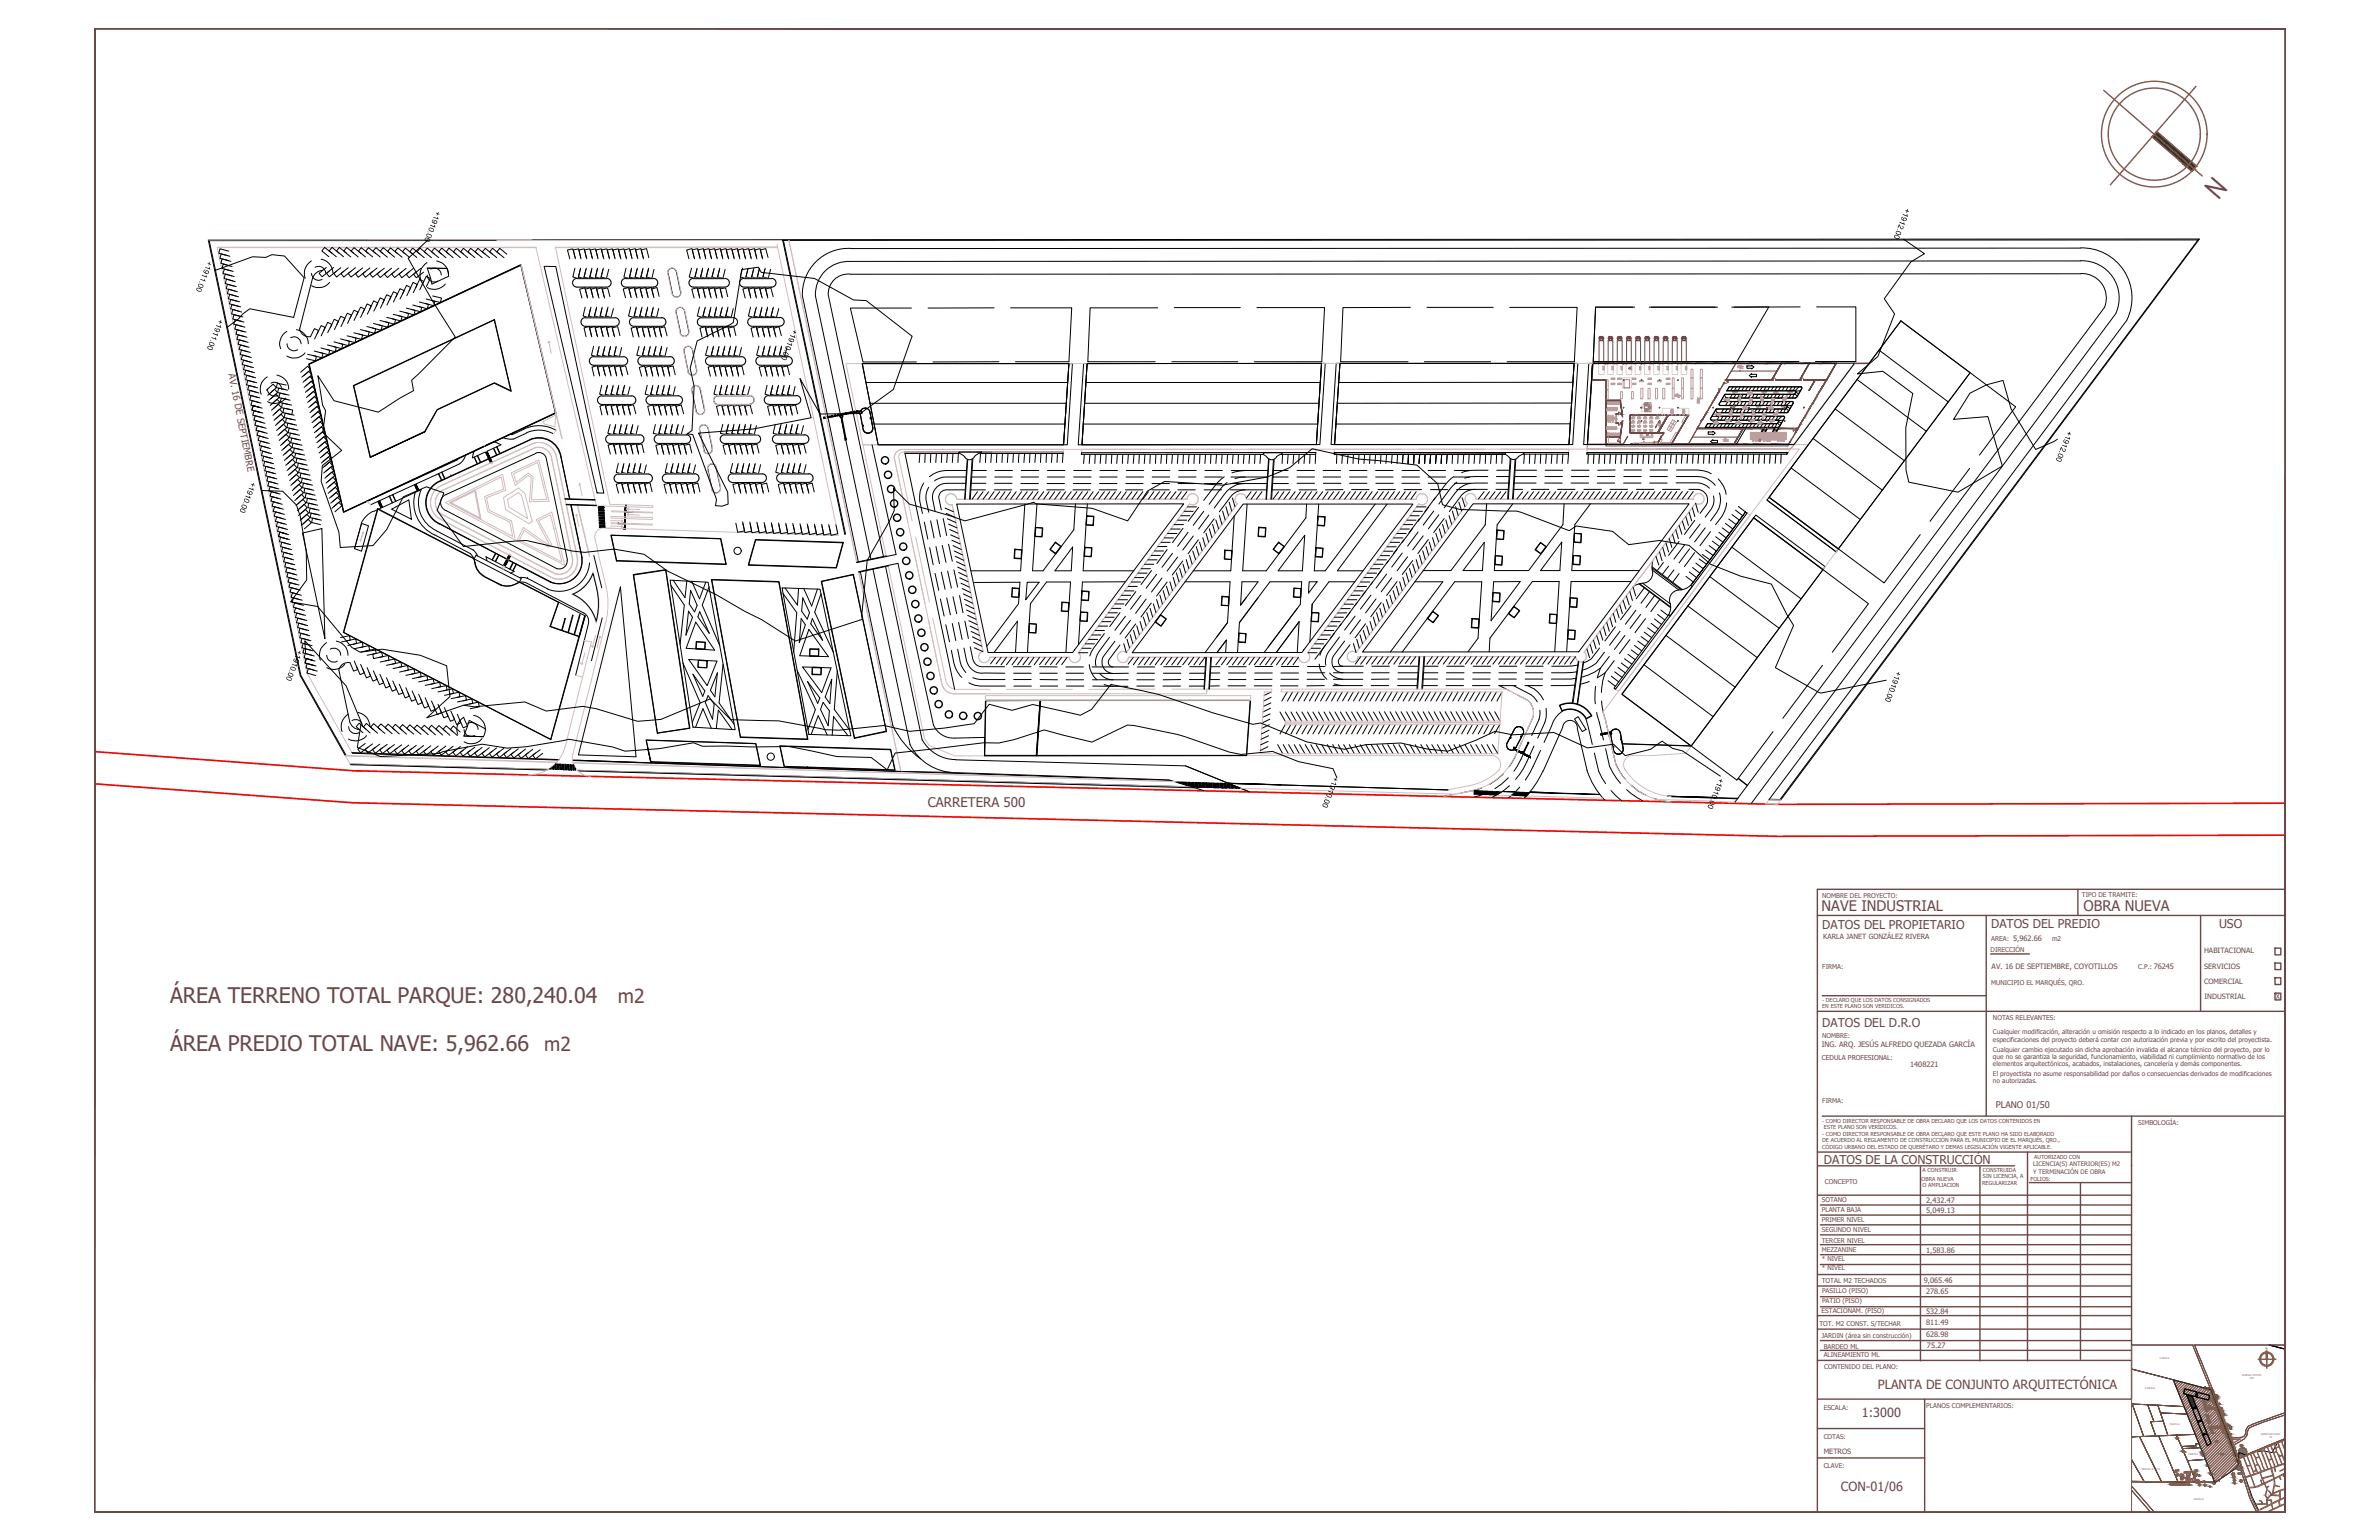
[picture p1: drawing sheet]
<svg xmlns="http://www.w3.org/2000/svg" width="432mm" height="279mm" viewBox="0 0 432 279" stroke-linecap="round" stroke-linejoin="round" font-family="sans-serif">
<defs><g id="words">
<text font-size="5.2" fill="#6b4747" x="401.8" y="31.8" transform="rotate(131 401.8 31.8)">N</text>
<g font-size="3.9" fill="#6b4747">
<text x="30.9" y="182">ÁREA TERRENO TOTAL PARQUE: 280,240.04</text>
<text x="30.9" y="190.7">ÁREA PREDIO TOTAL NAVE: 5,962.66</text>
</g>
<g font-size="3.5" fill="#6b4747">
<text x="112.1" y="182">m2</text>
<text x="98.8" y="190.6">m2</text>
</g>
<g font-size="2.6" fill="#6b4747">
<text x="330.6" y="165.2">NAVE INDUSTRIAL</text>
<text x="378.2" y="165.2">OBRA NUEVA</text>
</g>
<text font-size="2.4" fill="#6b4747" x="168.4" y="146.4">CARRETERA 500</text>
<g font-size="2.3" fill="#6b4747">
<text x="337.9" y="257.1">1:3000</text>
<text x="340.8" y="252">PLANTA DE CONJUNTO ARQUITECTÓNICA</text>
<text x="334.1" y="270.5">CON-01/06</text>
</g>
<g font-size="2.2" fill="#6b4747">
<text x="330.8" y="168.5">DATOS DEL PROPIETARIO</text>
<text x="361.4" y="168.3">DATOS DEL PREDIO</text>
<text x="402.8" y="168.3">USO</text>
<text x="330.8" y="186.4">DATOS DEL D.R.O</text>
<text x="331" y="211.2">DATOS DE LA CONSTRUCCIÓN</text>
</g>
<g font-size="1.7" fill="#6b4747">
<text x="41.5" y="67.9" transform="rotate(79 41.5 67.9)">AV. 16 DE SEPTIEMBRE</text>
<text x="362.2" y="201.1">PLANO 01/50</text>
</g>
<g font-size="1.6">
<text x="79.1" y="38.2" transform="rotate(112 79.1 38.2)">+1910.00</text>
<text x="345.9" y="37.7" transform="rotate(112 345.9 37.7)">+1912.00</text>
<text x="37.7" y="47.3" transform="rotate(112 37.7 47.3)">+1911.00</text>
<text x="39.7" y="57.9" transform="rotate(112 39.7 57.9)">+1911.00</text>
<text x="143.9" y="59.7" transform="rotate(112 143.9 59.7)">+1910.00</text>
<text x="375.3" y="78.1" transform="rotate(112 375.3 78.1)">+1912.00</text>
<text x="45.6" y="87.4" transform="rotate(112 45.6 87.4)">+1910.00</text>
<text x="54" y="117.9" transform="rotate(112 54 117.9)">+1910.00</text>
<text x="344.3" y="121.7" transform="rotate(112 344.3 121.7)">+1910.00</text>
<text x="242.1" y="140.9" transform="rotate(112 242.1 140.9)">+1910.00</text>
<text x="312" y="141.1" transform="rotate(112 312 141.1)">+1910.00</text>
</g>
<g font-size="1.4" fill="#6b4747">
<text x="361.5" y="175.7">AV. 16 DE SEPTIEMBRE, COYOTILLOS</text>
<text x="330.7" y="190">ING. ARQ. JESÚS ALFREDO QUEZADA GARCÍA</text>
<text x="346.7" y="193.6">1408221</text>
<text x="349.6" y="218.2">2,432.47</text>
<text x="349.6" y="220.1">5,049.13</text>
<text x="349.6" y="227.3">1,583.86</text>
<text x="349.2" y="232.8">9,065.46</text>
<text x="349.6" y="238.3">532.84</text>
<text x="349.6" y="234.8">278.65</text>
<text x="349.6" y="242.6">628.98</text>
<text x="349.6" y="240.4">811.49</text>
<text x="349.8" y="244.5">75.27</text>
</g>
<g font-size="1.3" fill="#6b4747">
<text x="330.9" y="170.4">KARLA JANET GONZÁLEZ RIVERA</text>
<text x="400" y="172.9">HABITACIONAL</text>
<text x="400" y="175.7">SERVICIOS</text>
<text x="400" y="178.4">COMERCIAL</text>
<text x="400.1" y="181.2">INDUSTRIAL</text>
<text x="413.1" y="181.3">X</text>
<text x="331" y="263.9">METROS</text>
</g>
<g font-size="1.2" fill="#6b4747">
<text x="330.8" y="162.9">NOMBRE DEL PROYECTO:</text>
<text x="377.9" y="162.7">TIPO DE TRAMITE:</text>
<text x="361.3" y="172.6">DIRECCIÓN</text>
<text x="361.4" y="170.7">AREA: 5,962.66</text>
<text x="372.4" y="170.7">m2</text>
<text x="330.8" y="175.8">FIRMA:</text>
<text x="361.4" y="178.8">MUNICIPIO EL MARQUÉS, QRO.</text>
<text x="388.1" y="175.8">C.P.: 76245</text>
<text x="361.7" y="185.1">NOTAS RELEVANTES:</text>
<text x="330.8" y="188.4">NOMBRE:</text>
<text x="361.7" y="187.7">Cualquier modificación, alteración u omisión respecto a lo indicado en los planos, detalles y</text>
<text x="361.7" y="189.1">especificaciones del proyecto deberá contar con autorización previa y por escrito del proyectista.</text>
<text x="361.7" y="190.9">Cualquier cambio ejecutado sin dicha aprobación invalida el alcance técnico del proyecto, por lo</text>
<text x="330.7" y="192.2">CEDULA PROFESIONAL:</text>
<text x="361.7" y="192.1">que no se garantiza la seguridad, funcionamiento, viabilidad ni cumplimiento normativo de los</text>
<text x="361.7" y="193.4">elementos arquitectónicos, acabados, instalaciones, cancelería y demás componentes.</text>
<text x="361.7" y="195.3">El proyectista no asume responsabilidad por daños o consecuencias derivados de modificaciones</text>
<text x="361.7" y="196.4">no autorizadas.</text>
<text x="330.8" y="200.1">FIRMA:</text>
<text x="388.1" y="204.1">SIMBOLOGÍA:</text>
<text x="331.2" y="214.7">CONCEPTO</text>
<text x="330.7" y="219.8">PLANTA BAJA</text>
<text x="330.7" y="218.1">SOTANO</text>
<text x="330.7" y="221.7">PRIMER NIVEL</text>
<text x="330.7" y="225.5">TERCER NIVEL</text>
<text x="330.7" y="223.6">SEGUNDO NIVEL</text>
<text x="330.7" y="227.2">MEZZANINE</text>
<text x="330.7" y="232.7">TOTAL M2 TECHADOS</text>
<text x="330.7" y="230.5">* NIVEL</text>
<text x="330.7" y="228.9">* NIVEL</text>
<text x="330.6" y="238.1">ESTACIONAM. (PISO)</text>
<text x="330.7" y="236.4">PATIO (PISO)</text>
<text x="330.7" y="234.6">PASILLO (PISO)</text>
<text x="330.2" y="240.6">TOT. M2 CONST. S/TECHAR</text>
<text x="330.6" y="242.7">JARDIN (área sin construcción)</text>
<text x="331" y="244.7">BARDEO ML</text>
<text x="331" y="246.2">ALINEAMIENTO ML</text>
<text x="331.1" y="248.4">CONTENIDO DEL PLANO:</text>
<text x="331" y="255.7">ESCALA:</text>
<text x="349.6" y="255.5">PLANOS COMPLEMENTARIOS:</text>
<text x="331" y="261.1">COTAS:</text>
<text x="331" y="266.4">CLAVE:</text>
</g>
<g font-size="1.1" fill="#6b4747">
<text x="369" y="211.6">LICENCIA(S) ANTERIOR(ES) M2</text>
<text x="369" y="213">Y TERMINACIÓN DE OBRA</text>
</g>
<g font-size="1" fill="#6b4747">
<text x="330.8" y="181.8">- DECLARO QUE LOS DATOS CONSIGNADOS</text>
<text x="330.8" y="182.9">EN ESTE PLANO SON VERIDICOS.</text>
<text x="330.8" y="203.8">- COMO DIRECTOR RESPONSABLE DE OBRA DECLARO QUE LOS DATOS CONTENIDOS EN</text>
<text x="330.8" y="206.1">- COMO DIRECTOR RESPONSABLE DE OBRA DECLARO QUE ESTE PLANO HA SIDO ELABORADO</text>
<text x="330.8" y="207.2">DE ACUERDO AL REGLAMENTO DE CONSTRUCCIÓN PARA EL MUNICIPIO DE EL MARQUÉS, QRO.,</text>
<text x="330.8" y="208.4">CÓDIGO URBANO DEL ESTADO DE QUERÉTARO Y DEMAS LEGISLACIÓN VIGENTE APLICABLE.</text>
<text x="331.1" y="204.9">ESTE PLANO SON VERÍDICOS.</text>
<text x="348.8" y="214.2">OBRA NUEVA</text>
<text x="349" y="212.7">A CONSTRUIR</text>
<text x="349" y="215.4">O AMPLIACION</text>
<text x="359.8" y="214.9">REGULARIZAR</text>
<text x="359.9" y="213.7">SIN LICENCIA, A</text>
<text x="359.9" y="212.7">CONSTRUIDA</text>
<text x="368.6" y="214.3">FOLIOS:</text>
<text x="369.2" y="210.3">AUTORIZADO CON</text>
</g>
<text font-size=".7" fill="#6b4747" x="411.2" y="244.9">N</text>
<g font-size=".5" fill="#6b4747">
<text x="392" y="246.6">PARCELA</text>
<text x="407" y="249.7">GENERAL MOTORS</text>
<text x="408.3" y="250.2">VDC</text>
<text x="389.4" y="252.1">PARCELA</text>
<text x="393.8" y="258.5">PARCELA</text>
<text x="397.2" y="264">PARCELA</text>
<text x="410.4" y="260.3">QUERETARO PARK</text>
<text x="411.9" y="260.9">VII</text>
<text x="388.8" y="266.7">RENCHO LA JOYA</text>
<text x="395.7" y="268.3">ALCEGA</text>
<text x="398.2" y="272.2">PARCELA</text>
<text x="410.8" y="271.5">COYOTILLOS</text>
</g>
<g font-size=".2" fill="#6b4747">
<text x="398.6" y="245.3" transform="rotate(69 398.6 245.3)">CARRETERA 500</text>
<text x="401" y="251.3" transform="rotate(70 401 251.3)">CARRETERA 500</text>
<text x="405.6" y="261.1" transform="rotate(-2 405.6 261.1)">COYOTILLOS</text>
<text x="405.8" y="263.8" transform="rotate(69 405.8 263.8)">CARRETERA 500</text>
<text x="399.6" y="269">AV. 16 DE SEPTIEMBRE</text>
<text x="403.5" y="268.1" transform="rotate(-35 403.5 268.1)">AV. 16 DE SEPTIEMBRE</text>
<text x="407.2" y="267.9" transform="rotate(69 407.2 267.9)">CARRETERA 500</text>
<text x="408.8" y="272.4" transform="rotate(68 408.8 272.4)">CARRETERA 500</text>
</g>
</g></defs>
<!-- layer: Mobiliario -->
<path d="M290.2 66v2h1v-2M291.8 66v2h1v-2M293.5 66v2h1v-2M294.5 68.6h1.6v1.8h-1.6zM295.1 66v2h1.1v-2M296.8 66v2h1v-2M298.5 66v2h1v-2M300.1 66v2h1.1v-2M301.8 66v2h1v-2M303.5 66v2h1v-2M305.1 66v2h1.1v-2" fill="none" stroke="#decece" stroke-width=".18"/>
<!-- layer: Puertas -->
<g fill="none" stroke="#7d5454" stroke-width=".18">
<path d="M293.7 75.2h.1M293.7 79.7l-.1 .3M293.8 74.8v.4zM293.8 76.7v.4zM293.8 76.7l-.1 .1M293.8 74.8l.2 .1M294 77.1h-.2M294.1 74.9l.1 .3M294.1 79.6h-.3M294.2 76.8l-.1 .2M295.4 79.1l-.8 1.5zM295.8 76.7v.2"/>
<path d="M295.8 77v.1M295.8 76.7h.1M295.8 77.1v.1M295.9 76.3v.6zM295.9 76.9v.7zM301.5 79.1l-.1 .2M301.8 78.8l-.4 .7zM302.5 75.7h.1M302.6 75.7h.1M302.6 75.6h.1M302.6 75.5h.1M302.7 75.5l-.2 .3z"/>
<path d="M308.7 76.3l-.1 .2M308.7 76.3h.1M308.9 76.3l-.8 1.3zM312.1 70.5l-.1 .1M312.8 69.6l-.7 1.3zM313 69.5h.3M313.2 69l.5 .3zM313.7 69.3l-.3 .2M321.9 68.5v.4zM321.9 68.5l.2 .1M322.2 68.7l.1 .2M325.6 77.8l.1 .2"/>
<path d="M325.8 78l.2 .1M326 77.7v.4zM326.9 68.5l.1 .4zM327 68.5l.2 .1M327.3 68.7l.1 .2M293.6 80l.5 .1z"/>
</g>
<!-- layer: Mobiliario -->
<g fill="none" stroke="#bc9a9a" stroke-width=".18">
<path d="M290.9 66.5h.3v.6h-.3zM291.1 66.5v.6M291.5 70.8h.4v1.8h-.4zM291.5 68.9h.4v1.9h-.4zM291.5 77.7l.1 .2h1.8l.1-.2M291.5 74.4l.1 .1h1.8l.1-.1M291.5 75.9h1.8M291.5 77.5v.2M291.5 74.3h2M291.5 79.2h2.5M291.5 77.5h1.9M291.6 77.4l-.1 .1"/>
<path d="M291.6 72.8h.1M291.6 79.2h.1M291.6 79.1h.1M291.6 79.1v.1M291.6 72.8v.1M291.6 72.7v.1M291.6 79l-.1 .1M291.6 72.7h.1M291.6 76l.1 .7zM291.6 75.3l.1 .6zM291.6 74.3h.1M291.6 74.2h.1"/>
<path d="M291.6 74.2l.2 .1zM291.6 74.2v.1M291.6 72.8l.1 .1M291.6 72.9h.1M291.6 77.7l.1 .2v-.2M291.6 77.6l.1-.1v.1M291.6 74.4l.1 .1v-.1M291.7 79.1h.1M291.7 79.1h-.1M291.7 72.7h.1M291.7 72.7h-.1M291.7 79v.1"/>
<path d="M291.7 72.9h.1M291.7 79.2h.1M291.7 72.8h.1M291.7 79.1v.1M291.7 74.2h.1M291.7 74.3h.1M291.7 74.2h-.1M291.7 77.8h.1M291.7 77.7h.1M291.7 77.6h.1M291.7 74.4h.1M291.7 74.2v.1"/>
<path d="M291.7 72.7v.1M291.7 72.8v.1M291.7 76.1h.1M291.7 75.8h.1M291.7 76.1l.1 .1M291.8 75.9h.1M291.8 75.8v.1M291.8 76h.1M291.8 75.8h.1M291.8 74.3h.1M291.8 74.2h.1M291.8 76.1v.1"/>
<path d="M291.8 74.2v.1M291.8 76.1h.1M291.8 76.2h.1M291.8 75.7l-.1 .1M291.8 75.7h.1M291.8 75.7v.2M291.8 75.7v.1M291.8 75.7l.1 .1M291.8 76v.1M291.9 77.8h.1zM291.9 74.4l.1 .1zM291.9 77.5l.1 .1z"/>
<path d="M291.9 76.1h.1M291.9 76h.1M291.9 75.9h.1M291.9 74.3h.1M291.9 74.2h.1M291.9 74.2l.1 .1zM291.9 74.2v.1M291.9 79.1h.1M291.9 79.1v.1M291.9 77.8h.1M291.9 77.7h.1M291.9 77.6h.1"/>
<path d="M291.9 74.4h.1M291.9 79.3v1.3M291.9 72.8h.1M291.9 72.7v.1M291.9 79.2h.1M291.9 72.8l.1 .1M291.9 72.7h.1M292 79.2h.1M292 79.1v.1M292 72.7h.1M292 74.2h-.1M292 74.3h.1"/>
<path d="M292 74.2h.1M292 72.8v.1M292 74.2v.1M292 72.8h.1M292 79.1h.1M292 72.9h.1M292 76v.7v-.7M292 75.9v-.6v.6M292.1 79.1h.1M292.1 72.7h.1M292.1 72.7v.1M292.1 79.1h-.2"/>
<path d="M292.1 72.8l-.1 .1M292.1 79.2h.1M292.1 72.8h.1M292.1 79.1v.1M292.1 72.8v.1M292.1 74.2v.1M292.1 74.2h.1M292.1 74.2l.1 .1zM292.1 76.1l.1 .1M292.1 76h.1M292.1 76h.2M292.1 75.9h.1"/>
<path d="M292.1 75.8h.1M292.1 75.8v.1M292.1 75.9h.2M292.1 74.3h.1M292.1 76.1h.1M292.1 76v.1M292.2 75.7l-.1 .1M292.2 75.9h.1M292.2 76h.1M292.2 75.7v.2M292.2 74.2h.1M292.2 74.4h.1"/>
<path d="M292.2 76.1v.1M292.2 76.1h.1M292.2 75.7h.1M292.2 76.2h.1M292.2 74.4v.1v-.1M292.2 77.7v.1M292.2 77.6v-.1v.2M292.2 75.7l.1 .1M292.2 75.8v.1M292.2 76v.1M292.2 75.8h.1M292.2 75.7v.1"/>
<path d="M292.2 74.3h.1M292.2 77.8h.1M292.2 77.7h.1M292.2 77.6h.1M292.2 74.2v.1M292.2 77.6v.1M292.3 76.1h.1M292.3 76h.1M292.3 75.9h.1M292.3 72.8h.1M292.3 72.7h.1M292.3 79.2h.1"/>
<path d="M292.3 79.1h.1M292.3 79.1v.1M292.3 72.8l.1 .1M292.3 72.7v.1M292.4 72.7h.1M292.4 79.2h.1M292.4 76v.7zM292.4 75.3v.6zM292.4 74.3h.1M292.4 74.2h.1M292.4 74.2v.1zM292.4 72.9h.1"/>
<path d="M292.4 74.2v.1M292.4 79.1h.1M292.4 72.8h.1M292.4 79.1v.1M292.4 79l-.1 .1M292.4 72.7h-.1M292.4 79v.1M292.4 77.8h.1zM292.4 74.4l.1 .1zM292.4 77.5l.1 .1zM292.4 72.7v.1M292.4 72.8v.1"/>
<path d="M292.4 68.6h.7v.2h-.7zM292.4 69.5h.7v.3h-.7zM292.4 69.6h.7M292.4 68.6h.7M292.5 75.8v.1M292.5 75.8h.1M292.5 77.8h.1M292.5 77.7h.1M292.5 77.6h.1M292.5 74.4h.1M292.5 76.1h.1M292.5 76v.1"/>
<path d="M292.5 76.1v.1M292.5 76h.1M292.5 76.1l.1 .1M292.5 75.9h.1M292.5 75.7h.1M292.6 76.2h-.1M292.6 75.8h.1M292.6 66.5h.2v.6h-.2zM292.6 76h.1M292.6 75.9h.1M292.6 75.7v.1M292.6 74.2v.1"/>
<path d="M292.6 74.2l.1 .1zM292.6 75.7l-.1 .1M292.6 75.8v.1M292.6 75.9h-.1M292.6 76v.1M292.6 76.1h.1M292.6 74.2h.1M292.6 74.3h.1M292.7 72.8h.1M292.7 74.2h.1M292.7 72.8v.1M292.7 79.1h.1"/>
<path d="M292.7 77.8h.1zM292.7 74.4l.1 .1zM292.7 77.5l.1 .1zM292.7 72.7h.1M292.7 79.2h.1M292.7 79.1v.1M292.7 74.3h.1M292.7 74.2v.1M292.7 72.7v.1M292.7 79v.1M292.7 76l.1 .7zM292.7 75.3l.1 .6z"/>
<path d="M292.7 77.8h.1M292.7 77.7h.1M292.7 77.6h.1M292.7 74.4h.1M292.7 72.9h.1M292.8 79.1h.1M292.8 79.1h-.1M292.8 72.7h.1M292.8 72.7h-.1M292.8 79v.1M292.8 72.9h.1M292.8 72.7v.1"/>
<path d="M292.8 79.2h.1M292.8 72.8h.1M292.8 79.1v.1M292.8 66.5v.6M292.8 72.8v.1M292.8 74.3h.1M292.8 74.2h.1M292.8 74.2l.1 .1zM292.8 74.2v.1M292.8 76.1h.1M292.8 75.8h.1M292.8 76.1l.1 .1"/>
<path d="M292.9 75.9h.1M292.9 75.8v.1M292.9 76h.1M292.9 75.8h.1M292.9 74.2h.1M292.9 74.2h-.1M292.9 76.1v.1M292.9 76.1h.1M292.9 76v.1M292.9 76.2h.1M292.9 75.7h.1M292.9 75.7l-.1 .1"/>
<path d="M292.9 75.7v.1M292.9 74.3h.1M292.9 74.2v.1M292.9 75.7l.1 .1M293 77.7v.2v-.2M293 77.6v-.1v.1M293 74.4v.1v-.1M293 76.1h.1M293 75.8h-.1M293 76h.1M293 75.9h.1M293 77.8h.1"/>
<path d="M293 77.7h.1M293 77.6h.1M293 74.4h.1M293 77.6v.1M293 77.7v.1M293 79.1v.1M293 79.1h.1M293 74.2h.1M293 74.2h.2zM293 74.2l.1 .1M293 72.8h.1M293 72.8l.1 .1"/>
<path d="M293 72.7v.1M293.1 79.2h.1M293.1 72.7h.1M293.1 72.8v.1M293.1 74.2h.1M293.1 74.3h.1M293.1 74.2v.1M293.1 72.8h.1M293.1 79.1v.1M293.1 79.1h.1M293.1 72.9h.1M293.2 79.1h.1"/>
<path d="M293.2 72.7h.1M293.2 72.7v.1M293.2 79.2h.1M293.2 72.8h.1M293.2 79.1l-.1-.1-.1 .1M293.2 79.1v.1M293.2 74.3h.1M293.2 74.2h.1M293.2 74.2v.1M293.2 77.8h.1zM293.2 74.4l.1 .1zM293.2 77.5l.1 .1z"/>
<path d="M293.3 75.3v.6zM293.3 76v.7zM293.3 74.3h.1M293.3 74.2h.1M293.3 74.2l.1 .1zM293.3 77.8h.1M293.3 77.7h.1M293.3 77.6h.1M293.3 74.4h.1M293.3 74.2v.1M293.4 74.2h-.1M293.4 74.3h.1"/>
<path d="M293.4 74.2h.1M293.4 74.2v.1M293.4 77.4l.1 .1M293.4 72.8h.1M293.4 72.7h.1M293.4 79.2h.1M293.4 79.1h.1M293.4 79.1v.1M293.4 72.8l.1 .1M293.4 72.7v.1M293.5 72.7h.1M293.5 79.2h.1"/>
<path d="M293.5 72.9h.1M293.5 77.5v.2M293.5 79.1h.1M293.5 72.8h.1M293.5 79.1v.1M293.5 79l-.1 .1M293.5 72.7h-.1M293.5 79v.1M293.5 72.7v.1M293.5 72.8v.1M293.6 69.5h.7v.3h-.7zM293.6 68.6h.7v.2h-.7z"/>
<path d="M293.6 69.6h.7M293.6 68.6h.7M293.8 72.8h.1M293.8 72.8v.1M293.8 72.7h.1M293.8 79.2h.1M293.8 79.1h.1M293.8 79.1v.1M293.8 72.7v.1M293.8 72.9h.1M293.8 79v.1M293.9 79.1h.1"/>
<path d="M293.9 72.7h.1M293.9 72.7h-.1M293.9 79v.1M293.9 72.9h.1M293.9 72.7v.1M293.9 79.2h.1M293.9 72.8h.1M293.9 79.1v.1M293.9 72.8v.1M294.1 71h.4v1.4h-.4zM294.2 66.5h.3v.6h-.3zM294.4 66.5v.6"/>
<path d="M295.9 66.5h.3v.6h-.3zM296.1 71h.4v1.4h-.4zM296.1 66.5v.6M296.2 78v.1zM296.2 78.1h.1M296.2 75.8v.2zM296.2 75.8h.1M296.2 77.2v.2zM296.2 77.4h.1M296.2 76.6v.2zM296.2 76.6h.1M296.2 69.5h.7v.3h-.7z"/>
<path d="M296.2 68.6h.7v.2h-.7zM296.2 78.1l.1 .1zM296.2 77.4h.1zM296.2 76.5h-.1v.3h.6v-.2h-.2M296.2 69.6h.7M296.2 68.6h.7M296.3 78.2h.1M296.3 75.7h.1M296.3 77.4h.1M296.3 76.6h.1M296.3 75.8h.1M296.3 77.5h.2"/>
<path d="M296.3 76.5h.1M296.3 78.1l.2-.1zM296.3 75.7h-.2v.3h.6v-.2h-.2M296.3 75.8l.2 .1zM296.3 77.4l.2-.1zM296.3 76.6h-.1M296.4 78.2l.1-.1zM296.4 78.1h.1M296.4 78.2h.1M296.4 78.2l.1 .1M296.4 75.7l.1 .1zM296.4 75.8h.1"/>
<path d="M296.4 75.7v.1M296.4 77.4h.1zM296.4 77.4h.1M296.4 77.5h.1M296.4 76.6l.1 .1zM296.4 76.6h.1M296.4 75.7h.1M296.4 75.8l.1 .1zM296.4 76.6h.1zM296.4 76.6h.1h-.1M296.4 78.1v.1M296.4 78.2h-.1"/>
<path d="M296.4 75.6l.1 .1M296.4 76.4h.1M296.4 75.6h.1M296.4 76.4l.1 .1M296.5 75.7h.1M296.5 76.4v.1M296.5 78.1h.1M296.5 78.2h.1M296.5 75.8h.1M296.5 75.7h-.1M296.5 77.4h.1M296.5 76.4v.2"/>
<path d="M296.5 76.6h.1M296.5 76.4h.1M296.5 75.6v.1M296.5 77.5v.1M296.5 78.1v.1M296.5 78.1l-.1 .1M296.5 77.4h-.1M296.5 78.3h-.1M296.5 78.2h.2v-.3h-.6v.3h.2M296.5 78.1l-.1 .1zM296.5 78.3h.1M296.5 75.9h.1"/>
<path d="M296.5 77.4h.2v-.2h-.6v.3h.2M296.5 77.3h.1M296.5 77.3l-.1 .1zM296.5 77.5h.1M296.5 76.5h.1M296.5 77.3l-.1 .1M296.5 78.2l-.1 .1M296.5 75.7v.1M296.5 76.5v.1M296.5 77.5l-.1 .1M296.6 76.5h-.1M297.3 78v.1z"/>
<path d="M297.3 78.1h.1M297.3 75.8v.2zM297.3 75.8h.1M297.3 77.2v.2zM297.3 77.4h.1M297.3 76.6v.2zM297.3 76.6h.1M297.3 78.1l.1 .1zM297.3 77.4h.1zM297.3 76.5h-.1v.3h.6v-.2h-.2M297.4 78.2h.1M297.4 75.8h.1"/>
<path d="M297.4 77.4h.1M297.4 76.6h-.1M297.4 76.6h.1M297.4 75.7h.1M297.4 76.5h.1M297.4 78.1l.2-.1zM297.4 78.2l.2-.1zM297.4 75.7h-.2v.3h.6v-.2h-.2v-.1M297.4 75.8l.2 .1zM297.4 77.4l.2-.1zM297.4 76.6l.2 .1zM297.5 78.1h.1"/>
<path d="M297.5 78.2h.1M297.5 75.7l.1 .2zM297.5 75.8h.1M297.5 75.7h.1M297.5 77.4h.1M297.5 76.6h.1M297.5 78.2v.1M297.5 77.5h.1M297.5 78.3h.1M297.5 75.8l.1 .1zM297.5 77.5l.1 .1M297.5 76.4l.1 .2"/>
<path d="M297.5 76.6h.1zM297.5 76.6h.1h-.1M297.5 78.1v.1M297.5 76.4h.1M297.5 75.6l.1 .1M297.5 75.6h.1M297.5 76.4l.1 .1M297.6 75.7h.1M297.6 66.5h.2v.6h-.2zM297.6 78.1h.1M297.6 78.1l-.1 .1M297.6 78.2h.1"/>
<path d="M297.6 78.3h.1M297.6 75.8h.1M297.6 77.4h.1M297.6 77.4h-.1M297.6 77.5h.1M297.6 76.6h.1M297.6 76.4h.1M297.6 78.1v.1M297.6 78.3h-.1M297.6 69h.7v.3h-.7zM297.6 78.2h.2v-.3h-.6v.3h.3M297.6 78.1l-.1 .1z"/>
<path d="M297.6 75.9h.1M297.6 77.4h.2v-.2h-.6v.3l.3-.1M297.6 77.3h.1M297.6 77.3l-.1 .1zM297.6 77.3l-.1 .1M297.6 77.4v.1M297.6 76.5h.1M297.6 69.1h.7M297.6 78.2l-.1 .1M297.6 76.5v.1M297.6 77.5l-.1 .1M297.7 78.8h.3v.3h1.7v-.3h.3v.6h-2.3z"/>
<path d="M297.8 66.5v.6M297.8 70.5h.4v1.9h-.4zM297.8 78.8v.5h2.1v-.5M298.4 78l.1 .1zM298.4 78.1h.1M298.4 75.8l.1 .2zM298.4 75.8h.1M298.4 77.2l.1 .2zM298.4 77.4h.1M298.4 76.6l.1 .2zM298.4 76.6h.1M298.5 78.1v.1z"/>
<path d="M298.5 78.1h.1M298.5 75.8h.1M298.5 77.4h.1M298.5 76.5h-.2v.3h.6v-.2h-.2M298.5 76.6h.1M298.5 78.2h.1M298.5 75.7v.1M298.5 75.7h.2M298.5 76.5l.2 .1M298.5 78.1l.2-.1-.2 .1M298.5 78.2l.2-.1zM298.5 75.7h-.2v.3h.6v-.2h-.2v-.1"/>
<path d="M298.5 75.8l.2 .1zM298.5 77.4l.2-.1-.2 .1M298.5 77.4l.2-.1zM298.5 76.6l.2 .1zM298.6 78.1h.1M298.6 78.2h.1M298.6 78.2v.1M298.6 75.7l.1 .2zM298.6 75.8h.1M298.6 75.7h.1M298.6 77.4h.1M298.6 77.5h.1"/>
<path d="M298.6 76.6h.1M298.6 76.4h.1M298.6 75.8l.1 .1zM298.6 76.6h.1zM298.6 76.6h.1h-.1M298.6 76.4v.1M298.6 75.6v.1M298.6 77.5v.1M298.6 78.1v.1M298.6 78.2h-.3v-.3h.6v.3h-.2M298.6 75.6l.1 .1M298.6 76.4l.1 .1"/>
<path d="M298.7 75.7h.1M298.7 78.1h.1M298.7 78.2h.1M298.7 78.3h.1M298.7 75.8h.1M298.7 75.9h.1M298.7 77.4h.1M298.7 77.3h.1M298.7 77.5h.1M298.7 76.6h.1M298.7 76.5h.1M298.7 78.1v.1"/>
<path d="M298.7 77.3v.1M298.7 78.1l-.1 .1M298.7 77.4h-.1M298.7 78.3h-.1M298.7 78.2l-.1 .1M298.7 78.1l-.1 .1zM298.7 75.6h-.1M298.7 77.4h.2v-.2h-.6v.3l.3-.1M298.7 77.3l-.1 .1zM298.7 77.3l-.1 .1M298.7 77.4v.1M298.7 76.4h.1"/>
<path d="M298.7 76.5v.1M298.7 77.5l-.1 .1M299.1 68.6h.7v.2h-.7zM299.1 69.5h.7v.3h-.7zM299.1 70.5h.4v1.9h-.4zM299.1 69.6h.7M299.1 68.6h.7M299.3 66.5h.2v.6h-.2zM299.4 66.5v.6M299.5 78v.1zM299.5 78.1h.1M299.5 75.8v.2z"/>
<path d="M299.5 75.8h.1M299.5 77.2v.2zM299.5 77.4h.1M299.5 76.6v.2zM299.5 76.6h.1M299.6 78.1v.1zM299.6 75.8h.1M299.6 77.4h.1M299.6 76.5h-.2v.3h.6v-.2h-.2M299.6 76.6h.1M299.6 78.2h.1M299.6 75.7h.2"/>
<path d="M299.6 76.5l.2 .1M299.6 78.1l.2-.1-.2 .1M299.6 78.2l.2-.1zM299.7 78.2h.1M299.6 75.7h-.2v.3h.6v-.2l-.2-.1M299.6 75.8l.2 .1zM299.7 75.8h.1M299.6 77.4l.2-.1-.2 .1M299.6 77.4h.2zM299.7 77.4h.1M299.6 76.6h.2zM299.6 76.6h.1z"/>
<path d="M299.7 78.1h.1M299.7 78.2v.1M299.7 75.7l.1 .1zM299.7 77.5h.1M299.7 76.6h.1M299.7 76.6h-.1M299.7 75.6v.1M299.7 76.4h.1M299.7 75.6l.1 .1M299.7 76.4l.1 .1M299.7 75.8l.1 .1zM299.7 75.7h.1"/>
<path d="M299.7 76.6h.1zM299.7 76.6h.1h-.1M299.7 76.4v.1M299.7 77.5v.1M299.7 78.1v.1M299.7 78.3h.1M299.7 75.6l.2 .1M299.7 76.4l.2 .1M299.8 75.7h.1M299.8 76.4v.1M299.8 78.1h.1M299.8 78.3h.1"/>
<path d="M299.8 75.8h.1M299.8 75.9h.1M299.8 75.6v.1M299.8 77.4h.1M299.8 77.3h.1M299.8 77.5h.1M299.8 76.6h.1M299.8 76.5h.1M299.8 76.4h.1M299.8 78.1l-.1 .1M299.8 77.4h-.1M299.8 78.2l-.1 .1"/>
<path d="M299.8 77.5h-.1M299.8 78.2h.2v-.3h-.6v.3h.3M299.8 78.1l-.1 .1zM299.8 78.2h.1M299.8 77.4h.2v-.2h-.6v.3l.3-.1M299.8 77.3l-.1 .1zM299.8 77.3l-.1 .1M299.8 77.4v.1M299.8 76.5v.1M299.9 78.3h-.2M299.9 77.5l-.2 .1M300.5 70.5h.4v1.9h-.4z"/>
<path d="M300.6 75.8v.2zM300.6 75.8h.1M300.6 75.7v.1M300.7 75.8h.1M300.7 75.7h.1M300.7 75.8l.2 .1zM300.7 75.7l.2 .1zM300.8 75.8h.1M300.8 75.8h.1zM300.8 75.7v.1M300.8 75.6v.1M300.8 75.6h.1"/>
<path d="M300.8 75.6l.1 .1M300.8 75.7h.1M300.8 75.7h-.3v.3h.6v-.2h-.2M300.9 69h.6v.3h-.6zM300.9 75.9h.1M300.9 75.8h.1M300.9 75.7h.1M300.9 69.1h.6M300.9 66.5h.3v.6h-.3zM300.9 75.7v.1M300.9 77l-.1 .1zM300.9 77h.1"/>
<path d="M301 76.9v.2v-.2M301 77.1h.2zM301 77h.1M301.1 77.1h.1M301.1 76.9l.3 .3-.1 .2-.5-.3M301.1 77.1l.1 .1zM301.1 77.1h.1zM301.1 66.5v.6M301.1 77.1l.1 .1M301.2 77.2h.1M301.2 77.1h.1M301.2 76.9v.1"/>
<path d="M301.2 77l-.3-.2-.1 .3M301.2 76.9l.1 .1M301.2 77h.1M301.3 77.1h-.1M301.3 77.1h.1M301.4 79.6l.3 .2-.5 .8h-.4zM301.8 70.5h.4v1.9h-.4zM302.1 75.2l.1 .1zM302.4 68.6h.7v.2h-.7zM302.4 69.5h.7v.3h-.7zM302.4 69.6h.7M302.4 68.6h.7"/>
<path d="M302.6 66.5h.2v.6h-.2zM302.7 75.2l.2 .1zM302.8 66.5v.6M302.9 77.3l.4 .2-.4 .6-.3-.2zM303.2 76.8l.4 .1-.3 .6-.4-.2zM303.3 77.5l.3 .2-.3 .6-.4-.2zM303.3 74.9l.1 .3zM303.4 74.9h.1M303.3 74.8h.1M303.3 74.6h.1M303.3 74.7v.1M303.3 74.6v.1"/>
<path d="M303.4 74.8l.2 .1zM303.4 74.7v.1M303.4 74.7h.1M303.4 74.8h.1M303.4 74.7l.3 .1M303.4 74.4v.3h.2v-.3v.3h-.2zM303.4 74.6h.3v.2M303.4 74.4v.2M303.4 74.8v.1M303.4 74.9h.2M303.4 74.8h.2M303.4 75.2l.1 .1z"/>
<path d="M303.5 74.7h.1M303.4 74.6h.1M303.5 74.6h.1M303.5 70.5h.4v1.9h-.4zM303.5 68.6h.4v1.9h-.4zM303.6 76.2l.4 .2-.4 .5-.4-.1zM303.6 74.9h.1M303.6 74.8h.1M303.6 74.7h.1M303.6 74.7v.1M303.6 76.9l.4 .2-.4 .6-.3-.2zM303.6 74.8v.1"/>
<path d="M303.6 74.4h.1M303.6 74.3h-.3h.3M303.7 74.6v-.3l-.1 .5M303.7 74.7v.2h-.4h.3M303.7 74.9v.3l-.1-.3M303.7 74.4l-.4-.1 .1 .5M304 76.4l.3 .2-.3 .5-.4-.2zM304.1 75.2l.1 .1zM304.2 78.5l.3 .1-1 1.7h-.4zM304.2 66.5h.3v.6h-.3zM304.2 71.9l-.2-.1 .2 .1M304.3 71.9l.1-.3-.2 .3h.3"/>
<path d="M304.3 71.9h.1M304.3 71.8h.1M304.3 71.6l-.3-.1 .3 .1M304.4 71.9l.4 .2 .1-.4-.1 .4v-.1M304.4 71.7l-.1 .2M304.4 71.7h.1M304.4 71.9h.1M304.4 71.6h.1M304.4 71.9l.3 .1M304.4 71.7l-.1 .2zM304.4 71.6l.6 .2M304.4 71.6l.3 .1-.1 .3"/>
<path d="M304.4 66.5v.6M304.5 78.6h.1M304.5 71.9h.1M304.5 71.7l-.1 .2M304.5 71.6v.1M304.5 71.7h.1M304.5 71.6h.1M304.5 71.6v.1zM304.5 71.7l.3 .1-.2-.1-.1 .2 .3 .1-.3-.1zM304.5 71.8h.1M304.7 71.7l.1 .1M304.8 72h.1"/>
<path d="M304.8 75.2l.2 .1zM304.9 71.7l-.1 .1M304.9 71.8l-.1-.1v.4M305.2 70.5h.4v1.9h-.4zM305.2 68.6h.4v1.9h-.4zM305.4 74.3h.4M305.4 74.9v.3l.1-.3M305.5 74.9h.1M305.4 74.8h.1M305.4 74.4v.2h.4v.2M305.4 74.6h.1M305.4 74.7v.1"/>
<path d="M305.4 74.6v.1M305.5 74.8l.2 .1zM305.5 74.7v.1M305.5 74.7h.1M305.5 74.8h.1M305.5 74.7l.3 .1M305.5 74.4v.3h.2v-.3v.3h-.2zM305.5 74.4h.1M305.5 76.9l-1 1.6M305.5 74.8v.1M305.5 74.9h.2M305.5 74.8h.2"/>
<path d="M305.5 75.2l.1 .1zM305.6 74.7h.1M305.6 74.6h.1M305.7 74.9h.1M305.7 74.8h.1M305.7 74.7h.1M305.7 74.7v.1M305.7 74.8v.1M305.7 74.4h.1M305.8 74.6v-.3l-.1 .5M305.8 74.7v.2h-.4h.3M305.8 74.9v.3l-.1-.3"/>
<path d="M305.8 74.4l-.4-.1 .1 .5M305.9 66.5h.3v.6h-.3zM306 75.4h.4l-.8 1.3-.3-.1zM306.1 66.5v.6M306.2 75.2l.1 .1zM306.9 70.5h.4v1.9h-.4zM306.9 68.6h.4v1.9h-.4zM306.9 67h.4v1.6h-.4zM308.1 72.6v.1M308.1 73.1h.3M308.1 72.7h.1M308.1 72.6h.1"/>
<path d="M308.1 72.5h.3h-.3M308.1 72.5h.1M308.1 72.5v-.3v.3M308.1 72.6l.3 .1M308.1 72.5v.6M308.1 72.6v.5M308.2 72.6h.1M308.1 72.7h.3v.3v-.3h-.3v.3zM308.1 73h.3v.1M308.1 73h.1M308.2 72.5h.1M308.2 72.7h.1"/>
<path d="M308.2 72.6h.2M308.2 72.6v.1M308.3 72.7h.1M308.4 72.5h.1M308.4 72.6h.1M308.4 72.6h-.3h.3M308.4 72.6v.1M308.4 72.7h.1M308.4 72.8h-.3M308.4 73h.1M308.4 72.5v-.3v.3M308.4 72.6v.5"/>
<path d="M308.4 72.8v.2M308.4 72.8h.1M308.4 72.6v.2M308.6 70.5h.4v1.9h-.4zM308.6 68.6h.4v1.9h-.4zM308.6 67h.4v1.6h-.4zM311 76.8h.1M311.1 76.8h.1M311.1 76.7l.1 .1zM311.1 76.6l.1 .1zM311.1 76.6h.1M311.1 76.8h.8"/>
<path d="M311.2 76.8h.1M311.2 76.7h.1M311.2 76.6h.1M311.2 76.8h-.1M311.2 76.6h.7v.3h-.7zM311.3 75.1l-.1 .1M311.3 75.1v.1M311.4 75.1v.1M311.4 75l.5 .1zM311.4 75.2h.5l-.1 .1zM311.4 75.1l-.2 .1 .3-.1v.1v-.1M311.4 75.2h.1"/>
<path d="M311.4 76.5l.1-.1 .1 .2M311.4 76.5h.1M311.4 75h.1M311.4 76.5h.2M311.5 76.5h.1M311.5 76.6h.1M311.5 76.5v.1M311.5 75.1v.1M311.6 76.5h.1M311.6 76.6h.1M311.8 75h.5v.5l-.5-.1 .2-.2h-.2M311.8 75.1l.2-.1v.2l-.2-.1"/>
<path d="M311.8 75.3l.5 .1-.4-.1M311.8 75.3h.1M311.8 75.2h.1M311.9 75l.4 .1h-.3M311.9 75h.1M311.9 75.2v.1v-.1M311.9 75.3l.3 .1M311.9 75v.2M311.9 75.3h.4v.2M312 75.2v-.1v.2M312 75.4h.1M312 75h.1"/>
<path d="M312 75.1v.2M312.1 75.1l.1 .2h-.2zM312.1 75.2v.1zM312.1 75.4h.1M312.1 75h.1M312.2 75h-.2l-.1 .2v-.2v.2M312.2 75.4h.1M312.2 75h.1M312.2 75.1v.3M312.3 75.2v.1zM312.3 75.1v.2M312.8 72.4v.1"/>
<path d="M312.9 72.4v.1M313 72.4h.4zM313 72.5l.4 .1zM313 72.4h-.2l.2 .1M313 72.5h.1M313 72.5v.1M313 72.4h.1M313.1 80v-.3l-.1 .4 .2-.1M313.1 79.7h-.4l.4 .1M313.1 80h.1M313.1 79.8h.1M313.1 72.4v.1"/>
<path d="M313.1 79.8v.2M313.1 79.8v.2zM313.1 79.7h.2M313.2 76.2h.7v.3h-.7zM313.2 80h.1M313.2 79.8v.2M313.2 79.8h.1M313.2 79.7l.1 .1zM313.2 76.3h.7M313.2 79.7v.1M313.2 79.8v.3M313.2 79.7h.2v.4h-.2"/>
<path d="M313.3 79.8h.2h-.2v.2h.2h-.2zM313.3 79.8h.1M313.3 79.9h.1M313.4 72.5h.1l-.1 .2 .5 .1v-.4l-.5-.1v.2M313.4 79.8h.1M313.4 79.7h.1M313.4 72.4l.1 .1-.1-.1M313.4 76.5l.1 .1 .1-.1M313.4 72.5v.2v-.2M313.4 72.7h.4h-.3M313.4 76.6h.1M313.4 76.5h.2"/>
<path d="M313.5 72.7l.2 .1M313.5 72.4h.4h-.4h.3M313.5 72.4v.1v-.1M313.5 72.5v.2v-.2M313.5 76.6h.1M313.5 76.5h.1M313.5 72.3v.1M313.5 76.5v.1M313.5 72.6l.1-.2-.1 .2 .3 .1v.1M313.5 72.4h.4M313.5 79.8h.1M313.5 72.4v.1"/>
<path d="M313.5 72.7h.1M313.6 76.6h.1M313.6 76.5h.1M313.6 72.3v.1M313.6 72.7h.1M313.6 72.4h.2M313.6 72.4v.3M313.6 79.7v.4v-.4M313.6 72.4l.1 .3-.1-.1zM313.6 72.5l.1 .1zM313.6 79.7l-.5 .1M313.6 79.7v.4"/>
<path d="M313.7 72.7h.1M313.7 72.3l-.1 .1M313.7 72.3v.1M313.8 72.4v.3M313.8 72.4h.1M313.8 72.5l.1 .2zM313.9 76.2h.1M313.9 72.5v.2M313.9 76.3h.1M313.9 76.2l.1 .1M313.9 76.2v.1M313.9 76.3l.1 .1z"/>
<path d="M313.9 76.4l.1 .1zM313.9 76.4h.1M313.9 75.3h.1M313.9 75.1h.1M314 75l-.1 .3M314 75.4h.1M314 74.9v.1M314 75.1h.1M314 76.3h.1M314 76.2v.1M314 76.2l-.1 .1M314 76.4h.1"/>
<path d="M314 76.2h.1M314 75.3h.2M314 74.9l.2 .1-.1 .1 .1 .1-.1-.2M314 74.9v.5v-.2M314 76.5h.1M314 75.1l.2 .1M314.1 74.9l-.2 .5 .4 .1 .1-.5-.2 .1v-.2M314.1 75.2l.1 .1zM314.1 73.5h.6v.3h-.6zM314.1 74.9l-.1 .1 .2 .1v-.2M314.1 73.6h.6M314.2 74.9l.2 .1-.2 .4 .1-.3v.3"/>
<path d="M314.2 75.5l-.2-.2v.1v-.1l.2 .2M314.2 74.6v-.1v.5zM314.2 75.1h.1M314.2 74.5v.1M314.2 74.5l.2-.2-.2 .2 .1 .2M314.3 75.1v.3M314.3 75.4h.1M314.3 75.3h.1M314.3 75.3v.1M314.3 74.5h.1M314.3 74.4h.1M314.3 73.9l.1 .1 .1-.1"/>
<path d="M314.3 75.1v.2M314.3 73.9h.1M314.3 75.2h.1M314.3 74.5l.1 .1-.1 .4zM314.3 73.9h.2M314.4 73.9h.1M314.4 73.8h.1M314.4 75.2h.1M314.4 73.8h.1v.2M314.4 73.9v.1M314.4 74.6h.1M314.5 70.9h.6v.2h-.6z"/>
<path d="M314.5 70.9h.6M314.5 73.9h.1M314.5 73.8h.1M314.7 71.2l.1 .1 .1-.1M314.7 71.2h.1M314.7 71.3h.1M314.7 71.3h.2M314.7 71.1v.2M314.7 71.2h.2M314.8 73.5h.1M314.8 73.6h.1M314.8 73.6l.1 .2z"/>
<path d="M314.8 73.8h.1zM314.8 73.8h.1M314.8 73.5v.1M314.8 71.2h.1M314.8 71.3h.1M314.9 73.6h.1M314.9 73.8h.1M314.9 73.5h.1M314.9 71.2h.1M314.9 71.3h.1M314.9 71.1l-.1 .1M314.9 73.5v.1"/>
<path d="M315.1 76.8h.2M315.1 76.8h.1M315.1 76.7l.2 .1zM315.1 76.6l.2 .1zM315.1 76.6l.1 .1zM315.1 76.6h.1M315.1 70.9h.1M315.2 70.9h.1M315.2 70.9l.1 .1v-.1M315.2 71l.1 .1zM315.2 71.1h.1zM315.2 71.1h.1"/>
<path d="M315.2 76.8h.1M315.2 76.6h.1M315.2 76.8l.1 .1M315.2 76.7h.1M315.2 76.8h.8M315.2 76.8v.1M315.3 70.9h.1M315.3 71.1h.1M315.3 76.8h.1M315.3 76.8h-.1M315.3 76.6h.1M315.3 76.6h.7v.3h-.7z"/>
<path d="M315.5 66.3l-.1 .4M315.5 72.6l.1 .1M315.5 72.4h.1M315.5 76.5l.1-.1 .1 .1M315.5 72.3l-.1 .3M315.5 72.7h.2M315.6 72.3h.1M315.6 72.4h.1M315.6 76.5h.1M315.6 76.6h.1M315.6 66.6h.1M315.6 72.6l.2 .1"/>
<path d="M315.6 76.5v.1M315.6 72.2l-.1 .5 .1-.3M315.6 66.4l-.1 .3h.5M315.6 66.7h.3M315.6 72.4l.2 .1M315.6 66.4h.1M315.6 72.2l-.2 .5 .4 .1 .1-.5M315.6 72.3v.1l.2 .1-.1-.1M315.6 72.5l.2 .1zM315.6 72.4v.3l-.1-.2M315.6 66.4h.3l-.1 .3-.2-.1 .2 .1 .1-.3zM315.7 72.2l-.1 .2h.1v-.2"/>
<path d="M315.7 76.5h.1M315.7 76.6h.1M315.7 76.5v.1M315.7 72.3h.2l-.1 .4v-.3v.3M315.7 72.8l-.1-.1 .2 .1M315.7 71.9h.1l-.1 .4zM315.8 72.4h.1M315.8 66.7h.1M315.8 71.9h.1M315.8 72.3v.1l.1-.1M315.8 71.9l.1-.3-.1 .3 .1 .1M315.8 66.4v.3"/>
<path d="M315.8 72.4v.3M315.8 72.7h.1M315.8 66.7h.1zM315.8 66.6h.1M315.8 66.5h.1M315.8 66.7h.2M315.8 72.6h.1M315.8 71.8h.1M315.8 71.7h.1M315.8 66.5v.1M315.9 72.5l-.1 .2M315.9 72.5h.1"/>
<path d="M315.9 72.5v.1M315.9 72.6h.1M315.9 71.9h.1l-.2 .5zM315.9 66.7h.1M315.9 75.9h.1M315.9 75.7v.1M315.9 75.8l.1 .1M315.9 76h.1M315.9 75.8v.2l.1-.2M315.9 66.4h.2v.4v-.3M315.9 66.4l.1 .1M315.9 66.5h.1"/>
<path d="M315.9 66.4h.1M315.9 66.6l.1 .1M315.9 66.6h.1M315.9 71.9h.1M316 75.3h.1M316 66.4h-.5h.6l-.1 .1M316 66.5h.1M316 66.5v.2M316 66.4l-.1 .3M316 75.7h.1M316 66.7h.1M316 75.4h.1l-.2 .4z"/>
<path d="M316 75.8l-.1-.1 .1 .1M316 75.8h-.1h.1M316 66.4l.4 .1h-.3M316 66.5v.2zM316.1 66.7h.1M316 75.3l.1 .1M316.1 75.3v.1v-.1M316.1 75.2h.1M316.1 75.8h.1M316.1 75.7h-.1h.1M316.1 66.5h.1M316.1 66.5l-.1 .1"/>
<path d="M316.1 75.1h.1M316.1 75.1v.1M316.1 66.7l.3 .1h-.3M316.1 75v.3l.1-.3-.2 .4M316.1 75v.3h.2h-.2M316.1 75h.1M316.1 75v.2M316.1 75.4l.1 .1M316.1 75.2l.2 .1M316.2 75.5v-.2l.1 .1-.1 .1M316.2 75.1l.1 .1zM316.2 75.4l.1 .1-.3 .4z"/>
<path d="M316.2 75l.3 .2M316.2 74.9l.2 .1M316.3 74.9l.1 .2zM316.3 75.5h.1M316.3 75.4l.1 .1M316.3 75.4l.2-.3-.2 .4 .2-.4-.4-.2-.1 .4h.2l-.1 .2M316.3 75.4h-.1l.1 .1M316.3 74.2h.1M316.4 74.1h.1M316.4 74.1l.1 .1M316.4 74l.1 .1zM316.4 74h.1z"/>
<path d="M316.4 74h.1M316.4 74.2h.1M316.4 74.1h.8M316.4 74.1v.1M316.4 75.3h.1M316.4 75.2h.1M316.5 75.1l-.1 .3M316.5 75.1v.1M316.5 75.2l-.1 .1M316.5 74.1h.1M316.5 74.1l-.1 .1M316.5 74h.1"/>
<path d="M316.5 74.2h.1M316.5 74.1v.1M316.5 75.1l-.2 .3M316.5 74h.7v.2h-.7zM316.7 73.9l.1-.1 .1 .1M316.7 73.8h.1M316.7 73.9h.2M316.8 73.8h.1M316.8 73.9h.1M316.8 73.8v.1M316.9 73.8h.1M316.9 73.9h.1"/>
<path d="M317.2 71.3l.2 .2zM317.2 71.3h.2zM317.2 71.3h.1zM317.2 71.3h.1M317.2 71.5h.1M317.2 71.5h.9M317.3 71.5h.1M317.3 71.3h.1M317.3 71.5l.1 .1M317.3 71.5v.1M317.4 71.5h.1M317.4 71.5h-.1"/>
<path d="M317.4 71.3h.1M317.4 71.3h.7v.3h-.7zM317.5 73.1h.1M317.5 73.3h.1M317.5 73.2h.1M317.5 72.7h.2M317.5 76.2h.7v.3h-.7zM317.5 73h.1M317.5 76.3h.7M317.6 72.7h.1l-.2 .4zM317.6 73.2l-.1 .2v-.3l.1 .1M317.6 73.1h-.1h.1"/>
<path d="M317.6 73.2l-.1-.1 .1 .1M317.6 72.6v.1M317.6 72.5v.1M317.6 72.7h.1h-.1M317.6 72.5h.1M317.6 73.2h.1M317.6 73.1l-.1-.1 .1 .1M317.6 71.2l.1-.1 .1 .1M317.7 72.8l.1-.1h-.3l.2-.5 .4 .2-.3 .4M317.7 72.4l-.1 .2 .2-.3-.2 .4M317.7 72.4h.1M317.7 72.4v.1"/>
<path d="M317.7 71.2h.1M317.7 71.1h.1M317.7 71.3h.1M317.7 72.3l-.1 .2M317.7 72.3v.3h.2h-.3M317.7 72.3h.1M317.7 71.1v.1M317.7 72.7l.1 .1M317.7 72.5l.2 .1M317.8 72.8v-.1h.1l-.1 .1M317.8 72.7v.1l-.2 .4zM317.8 78.8h.1"/>
<path d="M317.8 78.6h.1M317.8 78.7h.1M317.8 79.2h.1M317.8 79.1h.1M317.8 79.7h.1M317.8 79.6h.1M317.8 78.6v.2M317.8 79.1v.1M317.8 79.6v.1M317.8 76.5l.1 .1 .1-.1M317.8 78.5l-.1 .1 .1 .2M317.8 79l-.1 .1 .1 .1"/>
<path d="M317.8 79.5l-.1 .1 .1 .1M317.8 78.6v.1M317.8 79.5v.1M317.8 72.4l.1 .2zM317.8 71.1h.1M317.8 71.3h.1M317.8 71.2h.1M317.8 76.6h.1M317.8 76.5h.1M317.8 79.5h.1M317.8 72.4l.3 .1M317.8 71.1v.2"/>
<path d="M317.8 72.3l.2 .1M317.8 72.8v-.1l.1 .1M317.8 72.3l.2 .1zM317.8 72.8h.1M317.8 78.7v.1M317.9 79.2h.1M317.9 79.7h.1M317.9 79.6h.1M317.9 79.6l-.1 .1M317.9 79.6v.1M317.9 76.6h.1M317.9 79.1v.1"/>
<path d="M317.9 76.5h.1M317.9 72.7h.1M317.9 76.5v.1M318 72.7l.1-.1-.1-.2-.1 .4M318 72.7h.1M318 76.6h.1M318 78.5h6v1.3h-6zM318 78.6h.1M318 79.1h.1M318 79.3h.1M318 79.7h.1M318 78.6v.1"/>
<path d="M318 79v.1M318 79.2v.1M318 79.6v.1M318 72.5h.1M318 72.6v.1M318 74.6l.1 .4zM318 78.8v.1M318 79.5h.1M318 75.1l.1 .3M318.1 72.4v.1M318.1 72.5v.1M318.1 75.1h.1"/>
<path d="M318.1 75.3h.1M318.1 74.6h-.1M318.1 74.6l-.1-.2 .1 .2M318.1 74.6h.1M318.1 74.9v.2l.1-.2M318.1 75l.1 .4M318.1 75.2h.1M318.1 74.6h.1l-.1 .1M318.1 74.4v.1M318.1 74.4h-.1M318.1 78.5h.1M318.1 78.7v.1"/>
<path d="M318.1 78.9v.1M318.1 79.1v.1M318.1 79.3v.1M318.1 79.6h.1M318.1 79.8h.1M318.1 80h.1M318.1 75.4h.1M318.1 75.3v.1M318.1 74.5l.2 .5zM318.1 79.9h.1M318.1 78.6h.1M318.1 74.5h.1"/>
<path d="M318.1 78.8h.1M318.1 79.1h.1M318.1 79.3h.1M318.1 79.5h.1M318.1 79.7h.1M318.1 79.9v.2M318.2 75h-.1M318.2 75.1h.1zM318.2 75.2h.1l.1 .1h-.2zM318.2 74.5v.1M318.2 78.6v.1M318.2 78.8v.1"/>
<path d="M318.2 79v.1M318.2 79.2v.1M318.2 79.4v.1M318.2 79.6v.1M318.2 75.2h.1zM318.2 76.3l.1 .1zM318.2 76.4l.1 .1zM318.2 76.4h.1M318.2 76.3h.1M318.2 79.9v.2l-.1-.1M318.2 79.9h.1M318.2 79.9l.1 .1"/>
<path d="M318.2 76.2h.1M318.3 75h.1M318.3 76.3h.1M318.3 76.2v.1M318.3 76.2l-.1 .1M318.3 76.4h.1M318.3 76.2h.1M318.3 74.9l.1 .1-.1 .1v-.2M318.3 78.5h.1M318.3 78.7v.1M318.3 78.9v.1M318.3 79.1v.1"/>
<path d="M318.3 79.3v.1M318.3 79.6h.1M318.3 79.8h.1M318.3 74.9l.3 .5-.5 .1v-.5M318.3 74.9l.1 .5-.1-.4M318.3 75l.1 .4 .1-.1M318.3 76.5h.1M318.3 78.6h.1M318.3 75.2h-.1M318.3 78.8h.1M318.3 79.1h.1M318.3 79.3h.1"/>
<path d="M318.3 79.5h.1M318.3 79.7h.1M318.4 75l.1 .3M318.4 75l-.1 .1M318.4 78.6v.1M318.4 78.8v.1M318.4 79v.1M318.4 79.2v.1M318.4 79.4v.1M318.4 79.6v.1M318.4 75l.1 .2M318.4 75.4l-.1 .1"/>
<path d="M318.4 75.1h.1M318.4 75.3l-.3 .1M318.5 75.3h.1M318.5 75.1v.1M318.5 75.2h.1M318.5 78.5h.1M318.5 78.8h.1M318.5 79h.1M318.5 79.2h.1M318.5 79.4h.1M318.5 79.6h.1M318.5 79.8h.1"/>
<path d="M318.5 78.7v.1M318.5 78.9v.1M318.5 79.1v.1M318.5 79.3v.1M318.6 78.6h.1M318.6 78.8h.1M318.6 79.1h.1M318.6 79.3h.1M318.6 79.5h.1M318.6 79.7h.1M318.6 80l.1 .1v-.1M318.6 78.6v.1"/>
<path d="M318.6 78.8v.1M318.6 79v.1M318.6 79.2v.1M318.6 79.4v.1M318.6 79.6v.1M318.6 80h.1M318.6 79.9h.1M318.6 79.9v.1M318.7 79.9h.1M318.7 78.5h.1M318.7 78.7v.1M318.7 78.9v.1"/>
<path d="M318.7 79.1v.1M318.7 79.3v.1M318.7 79.6h.1M318.7 79.8h.1M318.8 73.5h.6v.3h-.6zM318.8 78.6h.1M318.8 73.6h.6M318.8 78.8h.1M318.8 79.1h.1M318.8 79.3h.1M318.8 79.5h.1M318.8 79.7h.1"/>
<path d="M318.8 78.6v.1M318.8 78.8v.1M318.8 79v.1M318.8 79.2v.1M318.8 79.4v.1M318.8 79.6v.1M318.9 78.5h.1M318.9 78.7v.1M318.9 78.9v.1M318.9 79.1v.1M318.9 79.3v.1M318.9 79.6h.1"/>
<path d="M318.9 79.8h.1M319 73.9h.1M319 78.6h.1M319 78.8h.1M319 79.1h.1M319 79.3h.1M319 79.5h.1M319 79.7h.1M319 73.9h.1h-.2M319 73.8h.1M319 73.8h.2M319 73.8h.2v.2"/>
<path d="M319 73.9h.2M319 73.9v.1M319 78.6v.1M319 78.8v.1M319 79v.1M319 79.2v.1M319 79.4v.1M319 79.6v.1M319.1 80l.1 .1 .1-.1M319.1 76.8h.1M319.1 76.6l.2 .1zM319.1 79.9v.2"/>
<path d="M319.1 78.5h.1M319.1 78.8h.1M319.1 79h.1M319.1 79.2h.1M319.1 79.4h.1M319.1 79.6h.1M319.1 79.8h.1M319.1 80h.1M319.2 73.9h.1M319.2 73.8h.1M319.2 76.8h.1M319.2 76.7l.1 .1z"/>
<path d="M319.2 76.6h.1M319.2 79.9h.1M319.2 78.5h.1M319.2 78.7v.1M319.2 78.9v.1M319.2 79.1v.1M319.2 79.3v.1M319.2 79.6h.1M319.2 79.8h.1M319.2 76.8h.8M319.2 76.7h.1M319.2 78.6h.1"/>
<path d="M319.2 78.8h.1M319.2 79.1h.1M319.2 79.3h.1M319.2 79.5h.1M319.2 79.7h.1M319.2 78.6v.1M319.2 78.8v.1M319.2 79v.1M319.2 79.2v.1M319.2 79.4v.1M319.2 79.6v.1M319.2 79.9v.2"/>
<path d="M319.3 76.6h.7v.3h-.7zM319.4 78.5h-.1M319.4 78.7l-.1 .1M319.4 78.9l-.1 .1M319.4 79.1l-.1 .1M319.4 79.3l-.1 .1M319.4 79.6h-.1M319.4 79.8h-.1M319.4 78.6h.1M319.4 78.8h.1M319.4 79.1h.1M319.4 79.3h.1"/>
<path d="M319.4 79.5h.1M319.4 79.7h.1M319.4 73.5h.1M319.4 73.6h.1M319.4 73.5h.2M319.4 73.6l.2 .2zM319.4 73.8h.2zM319.4 73.8h.1M319.4 73.5v.1M319.4 78.6v.1M319.4 78.8v.1M319.4 79v.1"/>
<path d="M319.4 79.2v.1M319.4 79.4v.1M319.4 79.6v.1M319.5 73.6h.1M319.5 73.8h.1M319.5 73.5h.1M319.5 76.5l.1-.1 .1 .1M319.5 76.5h.1M319.5 76.5h.2M319.6 73.6h.1M319.6 73.8h.1M319.6 71.9l.1 .5z"/>
<path d="M319.6 76.6h.1M319.6 76.5h.1M319.6 73.5v.1M319.6 76.5v.1M319.6 78.5h-.1M319.6 78.7l-.1 .1M319.6 78.9l-.1 .1M319.6 79.1l-.1 .1M319.6 79.3l-.1 .1M319.6 79.6h-.1M319.6 79.8h-.1M319.6 72.5l.1 .2"/>
<path d="M319.6 72.4l.2 .3-.1-.3v.4l.3-.1M319.6 71.9v.1M319.6 78.6h.1M319.6 72.5h.1M319.6 78.8h.1M319.6 79.1h.1M319.6 79.3h.1M319.6 79.5h.1M319.6 79.7h.1M319.7 72.3v.1v-.1M319.7 72.4h.1M319.7 72.6h.1"/>
<path d="M319.7 72v-.1v.1M319.7 76.5h.1M319.7 76.6h.1M319.7 71.8h-.1M319.7 71.7l-.1 .1M319.7 78.6v.1M319.7 78.8v.1M319.7 79v.1M319.7 79.2v.1M319.7 79.4v.1M319.7 79.6v.1M319.7 72.7h.1"/>
<path d="M319.7 71.9l.2 .4zM319.7 71.8l-.1 .1v-.2l.1 .2M319.7 72.4h.2zM319.7 72.5h.2l.1 .1-.2 .1zM319.7 72.3h.3M319.7 71.9h.1M319.7 78.5h.1M319.7 78.8h.1M319.7 79h.1M319.7 79.2h.1M319.7 79.4h.1M319.7 79.6h.1"/>
<path d="M319.7 79.8h.1M319.8 70.9h.7v.2h-.7zM319.8 72.6l.1-.1zM319.8 72.7h.2zM319.8 70.9h.7M319.8 78.5h.1M319.8 78.7v.1M319.8 78.9v.1M319.8 79.1v.1M319.8 79.3v.1M319.8 79.6h.1M319.8 79.8h.1"/>
<path d="M319.8 78.6h.1M319.8 78.8h.1M319.8 79.1h.1M319.8 79.3h.1M319.8 79.5h.1M319.8 79.7h.1M319.9 72.2l.1 .2h-.2v-.1M319.9 76h.1M319.9 78.6v.1M319.9 78.8v.1M319.9 79v.1M319.9 79.2v.1"/>
<path d="M319.9 79.4v.1M319.9 79.6v.1M319.9 72.2l.2 .5-.4 .1v-.5M319.9 72.3l.2 .4h-.1l-.1-.3 .1 .3 .1-.1-.1-.2h-.2M319.9 72.3l-.1 .1 .1-.1M319.9 75.7v.3l.1-.2M319.9 75.9h.1M319.9 75.8l.1 .1M320 72.5h-.3M320 72.4v.2M320 72.7l-.2 .1M320 72.4h.1"/>
<path d="M320 75.4l.2-.5 .3 .2-.2 .4M320 75.8h-.1h.1M320 75.7h.1M320 75.3h.1M320 78.5h.1M320 78.7v.1M320 78.9v.1M320 79.1v.1M320 79.3v.1M320 79.6h.1M320 79.8h.1M320 71.2l.1 .1 .1-.1"/>
<path d="M320 71.2h.1M320 72.6h.1M320 72.4v.1M320 72.5h.1M320 75.4l.2-.1-.1 .2M320 75.3l.1 .1M320 75.3l.2 .1-.2-.1M320 75.1l.1 .1M320 75.4l-.1 .4zM320 75.8v-.1v.1M320 75.8h.1M320 78.6h.1"/>
<path d="M320 75.3h.2M320 75.2h.1M320 78.8h.1M320 79.1h.1M320 79.3h.1M320 79.5h.1M320 79.7h.1M320 71.2h.2M320 80l.1 .1 .2-.1M320.1 71.3h.1M320.1 71.2h.1M320.1 75.1h.1"/>
<path d="M320.1 71.1v.2M320.1 78.6v.1M320.1 78.8v.1M320.1 79v.1M320.1 79.2v.1M320.1 79.4v.1M320.1 79.6v.1M320.1 80h.1M320.1 75.3l.2 .1M320.1 75.3h.2v.1M320.1 75h.2l-.2 .3M320.1 75h.1"/>
<path d="M320.1 75l-.1 .2M320.1 79.9h.1M320.1 75.4l.1 .1M320.1 75.2l.2 .1M320.1 79.9v.2M320.2 71.2h.1M320.2 71.3h.1M320.2 75.5v-.2v.2M320.2 75l-.2 .4M320.2 75.4h.1h-.1M320.2 75.1l.1 .1zM320.2 75l.3 .2v-.1"/>
<path d="M320.2 75.4l-.2 .5zM320.2 79.9h.1M320.2 71.1v.1M320.2 78.5h.1M320.2 78.7v.1M320.2 78.9v.1M320.2 79.1v.1M320.2 79.3v.1M320.2 79.6h.1M320.2 79.8h.1M320.3 75.5l-.1-.1 .1 .1M320.3 79.9h.1"/>
<path d="M320.3 78.6h.1M320.3 78.8h.1M320.3 79.1h.1M320.3 79.3h.1M320.3 79.5h.1M320.3 79.7h.1M320.3 79.9v.2M320.3 74.9l.1 .1M320.3 78.6v.1M320.3 78.8v.1M320.3 79v.1M320.3 79.2v.1"/>
<path d="M320.3 79.4v.1M320.3 79.6v.1M320.4 75.3h.1M320.4 75.2l.1 .1M320.4 78.5h.1M320.4 78.7v.1M320.4 78.9v.1M320.4 79.1v.1M320.4 79.3v.1M320.4 79.6h.1M320.4 79.8h.1M320.5 78.6h.1"/>
<path d="M320.5 75.2h.1M320.5 78.8h.1M320.5 79.1h.1M320.5 79.3h.1M320.5 79.5h.1M320.5 79.7h.1M320.5 70.9h.1M320.5 75.1l-.1 .3M320.5 70.9l.1 .1v-.1M320.5 71l.1 .1zM320.5 71.1h.1zM320.5 71.1h.1"/>
<path d="M320.5 75.1h-.1l-.1 .4M320.5 78.6v.1M320.5 78.8v.1M320.5 79v.1M320.5 79.2v.1M320.5 79.4v.1M320.5 79.6v.1M320.5 80l.2 .1 .1-.1M320.6 70.9h.1M320.6 71.1h.1M320.6 80h.1M320.6 79.9h.1"/>
<path d="M320.6 78.5h.1M320.6 78.7v.1M320.6 78.9v.1M320.6 79.1v.1M320.6 79.3v.1M320.6 79.6h.1M320.6 79.8h.1M320.6 79.9v.2M320.6 79.9h.2M320.7 78.6h.1M320.7 78.8h.1M320.7 79.1h.1"/>
<path d="M320.7 79.3h.1M320.7 79.5h.1M320.7 79.7h.1M320.7 79.9h.1M320.7 79.9l.1 .1M320.7 78.6v.1M320.7 78.8v.1M320.7 79v.1M320.7 79.2v.1M320.7 79.4v.1M320.7 79.6v.1M320.8 79.9h.1"/>
<path d="M320.8 78.5h.1M320.8 78.7v.1M320.8 78.9v.1M320.8 79.1v.1M320.8 79.3v.1M320.8 79.6h.1M320.8 79.8h.1M320.9 78.6h.1M320.9 78.8h.1M320.9 79.1h.1M320.9 79.3h.1M320.9 79.5h.1"/>
<path d="M320.9 79.7h.1M320.9 78.6v.1M320.9 78.8v.1M320.9 79v.1M320.9 79.2v.1M320.9 79.4v.1M320.9 79.6v.1M321 74l.1 .1zM321 74h.1zM321 74h.1M321 74.2h.1M321.1 74.1h.1"/>
<path d="M321.1 74.2h.1M321.1 74h.1M321.1 78.5h-.1M321.1 78.7l-.1 .1M321.1 78.9l-.1 .1M321.1 79.1l-.1 .1M321.1 79.3l-.1 .1M321.1 79.6h-.1M321.1 79.8h-.1M321.1 80l.1 .1 .1-.1M321.1 78.6h.1M321.1 74.1h.8"/>
<path d="M321.1 78.8h.1M321.1 79.1h.1M321.1 79.3h.1M321.1 79.5h.1M321.1 79.7h.1M321.1 80h.1M321.1 74.1v.1M321.1 79.9h.1M321.1 78.6v.1M321.1 78.8v.1M321.1 79v.1M321.1 79.2v.1"/>
<path d="M321.1 79.4v.1M321.1 79.6v.1M321.1 79.9v.2M321.2 74h.7v.2h-.7zM321.2 76.2h.7v.3h-.7zM321.2 76.3h.7M321.2 79.9h.1M321.2 79.9l.1 .1M321.3 78.5h-.1M321.3 78.7l-.1 .1M321.3 78.9l-.1 .1M321.3 79.1l-.1 .1"/>
<path d="M321.3 79.3l-.1 .1M321.3 79.6h-.1M321.3 79.8h-.1M321.3 78.6h.1M321.3 78.8h.1M321.3 79.1h.1M321.3 79.3h.1M321.3 79.5h.1M321.3 79.7h.1M321.4 78.6v.1M321.4 78.8v.1M321.4 79v.1"/>
<path d="M321.4 79.2v.1M321.4 79.4v.1M321.4 79.6v.1M321.4 73.9l.1-.1 .1 .1M321.4 76.5l.1 .1 .1-.1M321.4 73.8h.1M321.4 73.9h.1M321.4 76.6h.1M321.4 73.8h.2M321.4 73.9h.2M321.4 73.3h.1M321.4 73.8v.1"/>
<path d="M321.4 76.5h.2M321.5 73.1h.1M321.5 73.1v.3l.1-.2M321.5 73.8h-.1M321.5 73.9h.1M321.5 76.6h.1M321.5 76.5h.1M321.5 73.2h.1M321.5 73.3h.1M321.5 78.5h-.1M321.5 78.7l-.1 .1M321.5 78.9l-.1 .1"/>
<path d="M321.5 79.1l-.1 .1M321.5 79.3l-.1 .1M321.5 79.6h-.1M321.5 79.8h-.1M321.5 76.5v.1M321.5 78.6h.1M321.5 78.8h.1M321.5 79.1h.1M321.5 79.3h.1M321.5 79.5h.1M321.5 79.7h.1M321.6 72.7l.1-.5 .4 .2-.3 .4"/>
<path d="M321.6 73.8h.1M321.6 73.9h.1M321.6 76.6h.1M321.6 76.5h.1M321.6 73h.1M321.6 72.6v.1M321.6 73.8v.1M321.6 78.6v.1M321.6 78.8v.1M321.6 79v.1M321.6 79.2v.1M321.6 79.4v.1"/>
<path d="M321.6 79.6v.1M321.6 72.7h.1l-.1 .1M321.6 72.7h.1M321.6 72.7h.1h-.1M321.6 72.4v.1M321.6 72.7l-.2 .4zM321.6 73.1l-.1-.1 .1 .1M321.6 73.1h-.1h.1M321.6 72.5h.1M321.6 73.2h.1M321.6 72.4h.1M321.7 72.6l.2 .1"/>
<path d="M321.7 72.7l.2-.1-.1 .1M321.7 72.3h.1l-.2 .3 .1 .1M321.7 72.4h.1M321.7 72.7v.1M321.7 72.5l.2 .1M321.7 78.5h-.1M321.7 78.7l-.1 .1M321.7 78.9l-.1 .1M321.7 79.1l-.1 .1M321.7 79.3l-.1 .1M321.7 79.6h-.1M321.7 79.8h-.1"/>
<path d="M321.7 72.3l-.1 .2M321.7 72.8l.1-.1v.1M321.7 72.4l-.1 .3M321.7 72.3h.1M321.7 78.6h.1M321.7 78.8h.1M321.7 79.1h.1M321.7 79.3h.1M321.7 79.5h.1M321.7 79.7h.1M321.8 72.7h.1h-.1M321.8 72.4l.1 .2z"/>
<path d="M321.8 72.7l-.2 .5zM321.8 72.4l.2 .1M321.8 78.6v.1M321.8 78.8v.1M321.8 79v.1M321.8 79.2v.1M321.8 79.4v.1M321.8 79.6v.1M321.8 72.8h.1l-.2-.1 .2 .1M321.8 72.3l.2 .1zM321.8 72.8h.1M321.8 72.3l.2 .1"/>
<path d="M321.9 76.2h.1M321.9 71.5h.1M321.9 71.3h.2v.2h-.2zM321.9 71.3h.2zM321.9 76.3h.1M321.9 76.2l.1 .1M321.9 76.2v.1M321.9 76.3l.1 .1zM321.9 76.4l.1 .1zM321.9 76.4h.1M321.9 71.5h.8M321.9 78.5h.1"/>
<path d="M321.9 78.7v.1M321.9 78.9v.1M321.9 79.1v.1M321.9 79.3v.1M321.9 79.6h.1M321.9 79.8h.1M321.9 72.7l.1-.1v-.2l-.1 .4M321.9 71.3h.1M321.9 78.6h.1M321.9 72.7h.1M321.9 78.8h.1M321.9 79.1h.1"/>
<path d="M321.9 79.3h.1M321.9 79.5h.1M321.9 79.7h.1M322 71.5h.1M322 71.3h.1M322 72.5v.2M322 72.7h.1M322 76.3h.1M322 76.2v.1M322 76.2l-.1 .1M322 76.4h.1M322 76.2h.1"/>
<path d="M322 75.2h.1M322 78.6v.1M322 78.8v.1M322 79v.1M322 79.2v.1M322 79.4v.1M322 79.6v.1M322 72.4v.1M322 76.5h.1M322 72.5h.1M322.1 75.3l.1 .1M322.1 71.3h.6v.3h-.6z"/>
<path d="M322.1 75.2h.1M322.1 75.2l.2 .2M322.1 75.1v.1M322.1 78.5h.1M322.1 78.7v.1M322.1 78.9v.1M322.1 79.1v.1M322.1 79.3v.1M322.1 79.6h.1M322.1 79.8h.1M322.2 78.6h.1M322.2 78.8h.1"/>
<path d="M322.2 79.1h.1M322.2 79.3h.1M322.2 79.5h.1M322.2 79.7h.1M322.2 74.9l-.2 .2M322.2 75.1l.2 .1-.1 .1zM322.2 75.2l.1 .1zM322.2 75.5l-.1-.2 .1 .2M322.2 75l-.1 .1M322.2 75.1l.2 .1M322.2 78.6v.1M322.2 78.8v.1"/>
<path d="M322.2 79v.1M322.2 79.2v.1M322.2 79.4v.1M322.2 79.6v.1M322.2 74.9l.1 .1M322.3 74.9l-.3 .4 .3 .2 .3-.4h-.2v-.1M322.3 74.9l.1 .1zM322.3 75l.1 .2zM322.3 75l-.3 .2M322.3 74.9l-.2 .4 .1-.3M322.3 71.2l.1-.1 .1 .1M322.3 71.2h.1"/>
<path d="M322.3 71.1h.1M322.3 71.2l.1 .1M322.3 71.1l.1 .1M322.3 78.5h.1M322.3 78.7v.1M322.3 78.9v.1M322.3 79.1v.1M322.3 79.3v.1M322.3 79.6h.1M322.3 79.8h.1M322.3 71.2h.2M322.4 71.1h.1"/>
<path d="M322.4 71.3h.1M322.4 71.2h.1M322.4 74.9l-.2 .1 .1 .1 .1-.2M322.4 75.4v.1M322.4 75.3v.1M322.4 78.6h.1M322.4 75.1l.1 .1M322.4 78.8h.1M322.4 79.1h.1M322.4 79.3h.1M322.4 79.5h.1M322.4 79.7h.1"/>
<path d="M322.4 75l.1 .1M322.4 75l.1 .1h-.1M322.4 78.6v.1M322.4 78.8v.1M322.4 79v.1M322.4 79.2v.1M322.4 79.4v.1M322.4 79.6v.1M322.5 75.2l-.2 .2M322.5 71.1h.1M322.5 71.3h.1M322.5 71.2h.1"/>
<path d="M322.5 75.1l-.3 .3 .1 .1M322.5 75.2h.1M322.5 75.3h.1M322.5 75.3l-.1 .1M322.5 71.1v.2M322.5 75.2v.1M322.5 75.1v.1M322.5 75.1h.1M322.5 74.6h.1l-.2 .4zM322.5 74.6h.1M322.5 74.7l.1 .1M322.5 78.5h.1"/>
<path d="M322.5 78.7v.1M322.5 78.9v.1M322.5 79.1v.1M322.5 79.3v.1M322.5 79.6h.1M322.5 79.8h.1M322.6 75.1l-.3 .3M322.6 74.6l.1 .1-.1-.1M322.6 78.6h.1M322.6 78.8h.1M322.6 79.1h.1M322.6 79.3h.1"/>
<path d="M322.6 79.5h.1M322.6 79.7h.1M322.6 74.7h.1M322.6 78.6v.1M322.6 78.8v.1M322.6 79v.1M322.6 79.2v.1M322.6 79.4v.1M322.6 79.6v.1M322.7 74.6h.1M322.7 80l.1 .1 .1-.1M322.7 74.6l-.2 .5z"/>
<path d="M322.7 74.6l.1-.2-.2 .2 .1 .1M322.7 74.5v.1M322.7 74.5h.1M322.7 80h.1M322.7 79.9h.1M322.7 78.5h.1M322.7 78.7v.1M322.7 78.9v.1M322.7 79.1v.1M322.7 79.3v.1M322.7 79.6h.1M322.7 79.8h.1"/>
<path d="M322.7 79.9v.2M322.7 79.9h.2M322.8 78.6h.1M322.8 78.8h.1M322.8 79.1h.1M322.8 79.3h.1M322.8 79.5h.1M322.8 79.7h.1M322.8 79.9h.1M322.8 78.6v.1M322.8 78.8v.1M322.8 79v.1"/>
<path d="M322.8 79.2v.1M322.8 79.4v.1M322.8 79.6v.1M322.9 79.9h.1M322.9 79.9v.2M323 78.5h-.1M323 78.7l-.1 .1M323 78.9l-.1 .1M323 79.1l-.1 .1M323 79.3l-.1 .1M323 79.6h-.1M323 79.8h-.1"/>
<path d="M323 78.6h.1M323 78.8h.1M323 79.1h.1M323 79.3h.1M323 79.5h.1M323 79.7h.1M323 78.6v.1M323 78.8v.1M323 79v.1M323 79.2v.1M323 79.4v.1M323 79.6v.1"/>
<path d="M323.2 78.5h-.1M323.2 78.7l-.1 .1M323.2 78.9l-.1 .1M323.2 79.1l-.1 .1M323.2 79.3l-.1 .1M323.2 79.6h-.1M323.2 79.8h-.1M323.2 78.6h.1M323.2 78.8h.1M323.2 79.1h.1M323.2 79.3h.1M323.2 79.5h.1"/>
<path d="M323.2 79.7h.1M323.2 80l.1 .1 .1-.1M323.3 78.6v.1M323.3 78.8v.1M323.3 79v.1M323.3 79.2v.1M323.3 79.4v.1M323.3 79.6v.1M323.3 80h.1M323.3 79.9h.1M323.3 79.9v.2M323.3 73.5h.7v.3h-.7z"/>
<path d="M323.4 79.9h.1M323.4 79.9v.1M323.4 78.5h-.1M323.4 78.7l-.1 .1M323.4 78.9l-.1 .1M323.4 79.1l-.1 .1M323.4 79.3l-.1 .1M323.4 79.6h-.1M323.4 79.8h-.1M323.4 78.6h.1M323.4 78.8h.1M323.4 79.1h.1"/>
<path d="M323.4 79.3h.1M323.4 79.5h.1M323.4 79.7h.1M323.5 78.6v.1M323.5 78.8v.1M323.5 79v.1M323.5 79.2v.1M323.5 79.4v.1M323.5 79.6v.1M323.6 72.5v.1M323.6 73.9l.1 .1 .1-.1M323.6 73.9h.1"/>
<path d="M323.6 72.5h.1M323.6 78.5h.1M323.6 78.7v.1M323.6 78.9v.1M323.6 79.1v.1M323.6 79.3v.1M323.6 79.6h.1M323.6 79.8h.1M323.6 72.6l.2 .1M323.6 73.8h.1M323.6 78.6h.1M323.6 73.9v.1"/>
<path d="M323.6 72.5l.3 .2M323.6 78.8h.1M323.6 79.1h.1M323.6 79.3h.1M323.6 79.5h.1M323.6 79.7h.1M323.7 72.4v.1M323.7 78.6v.1M323.7 78.8v.1M323.7 79v.1M323.7 79.2v.1M323.7 79.4v.1"/>
<path d="M323.7 79.6v.1M323.7 80l.1 .1 .1-.1M323.7 73.9h.1M323.7 73.8h.1M323.7 72.4h.1M323.7 79.9h.1M323.7 73.9l.1 .1M323.7 79.9v.1M323.7 72.3l.1 .1M323.7 79.9h.2M323.7 80h.1M323.7 72.2l-.1 .3"/>
<path d="M323.8 73.9h.1M323.8 72.4l.1 .2-.2-.1zM323.8 72.5l.1 .1zM323.8 72.8l-.1-.2 .1 .2M323.8 79.9h.1M323.8 72.4l.1 .1M323.8 72.3l-.2 .3 .3-.4-.3 .4 .3 .2 .2-.4h-.2l.2-.1M323.8 72.2l.1 .1M323.8 78.5h.1M323.8 78.7v.1M323.8 78.9v.1M323.8 79.1v.1"/>
<path d="M323.8 79.3v.1M323.8 79.6h.1M323.8 79.8h.1M323.9 72.4v.1zM323.9 72.4l-.3 .2M323.9 72.3h.1M323.9 79.9h.1M323.9 78.6h.1M323.9 78.8h.1M323.9 79.1h.1M323.9 79.3h.1M323.9 79.5h.1"/>
<path d="M323.9 79.7h.1M323.9 79.9v.2M323.9 78.6v.1M323.9 78.8v.1M323.9 79v.1M323.9 79.2v.1M323.9 79.4v.1M323.9 79.6v.1M323.9 72.2l-.1 .1 .1 .1 .1-.1M323.9 72.3v.1M323.9 72.7v.1M323.9 72.4l.2 .2"/>
<path d="M324 72.4l.1 .1M324 72.6h.1M324 72.3h.1M324 73.6l.1 .2zM324 73.8h.2zM324 72.4l-.2 .3 .1 .1M324 72.7h.1M324 73.5h.1M324.1 73.6h.1M324.1 73.5l-.1 .1h.2l-.1-.1M324.1 73.5l-.1 .1 .1-.1M324.1 73.8h.1"/>
<path d="M324.1 73.5h.1M324.1 73.5l-.8 .1M324.1 72.4h.1M324.1 78.7h.1M324.1 78.6h.1M324.1 78.7v.1M324.1 79.2h.1M324.1 79.1h.1M324.1 79.7h.1M324.1 79.6h.1M324.1 79.6v.1M324.1 79.1v.1"/>
<path d="M324.1 78.6v.1M324.1 79.5v.1M324.1 78.5l.1 .1-.1 .2M324.1 79l.1 .1-.1 .1M324.1 79.5l.1 .1-.1 .1M324.1 71.9h.1l-.3 .4zM324.1 71.9h.1M324.1 72l.1 .1M324.1 72.4l-.2 .4 .1-.2M324.1 72h.1M324.1 78.8h.1M324.1 79.5h.1"/>
<path d="M324.1 73.5v.1M324.1 78.7l.1 .1M324.2 71.9l.1 .2M324.2 71.9l.2-.1-.1 .2M324.2 72.1h.1M324.2 78.7h.1M324.2 78.6h.1M324.2 78.6h-.1M324.2 79.2h-.1M324.2 79.1h.1M324.2 79.6l-.1 .1M324.2 79.6h.1"/>
<path d="M324.2 78.6v.1M324.2 79.1v.1M324.2 79.6v.1M324.2 71.9h.1M324.3 72l-.2 .4zM324.3 71.8v.1M324.5 70.9h.6v.2h-.6zM324.5 70.9h.6M324.7 71.2l.1 .1 .1-.1M324.7 71.2h.1M324.7 71.3h.1M324.7 71.2l.1 .1"/>
<path d="M324.7 71.3h.2M324.7 71.1v.1M324.8 71.2h.1M324.9 71.2h.1M324.9 71.3h.1M324.9 71.1v.2M325.2 70.9h.1M325.2 71l.1 .1zM325.2 71.1h.1zM325.2 71.1h.1M325.2 70.9h-.1h.1M325.3 70.9h.1"/>
<path d="M325.3 71.1h.1M291.9 80.4h2.1M296.5 80.6v-.2h1.1v.2M297.9 80.3h.1M297.9 80.4h.1M297.9 80.4h.2M297.9 80.4l.1 .1M298 80.3h.1M298 80.4h.1M298 80.3v.1M298 80.4v.1M298 80.5h.1"/>
<path d="M298 80.3l.1 .2M298 80.4l.1 .1M298.1 80.4h-.1M298.1 80.5h-.1M298.1 80.4h.1M298.1 80.5h.1M298.3 80.4l.2 .1M298.3 80.3l.1 .1M298.3 80.4l.1 .1M298.3 80.4h.1M298.3 80.3h.1M298.4 80.3h.1"/>
<path d="M298.4 80.4h.1M298.4 80.4l.1 .1M298.4 80.2l-.1 .1h.1M298.4 80.3v.1M298.4 80.2h.1M298.4 80.2h-.1l-.1 .2M298.5 80.4h.1M298.5 80.3h.1M298.5 80.2v.1M298.5 80.4v.1M298.5 80.5h.1M298.5 80.3h.4"/>
<path d="M298.7 80.3h.2M298.9 80.3v.1M298.9 80.3l.1 .1-.2 .1h-.3M298.9 80.4l-.4 .1M299 80.3l.1 .1M299 80.4l.1 .1M299.1 80.4h.1M299 80.4h.1M299 80.3l.1 .2M299.1 80.3h.1M299.1 80.3h-.1M299.1 80.4l.1 .1"/>
<path d="M299.1 80.5h.1M299.1 80.3l.2 .2M299.1 80.4v.1M299.2 80.5h-.1M299.2 80.5l-.1 .1M299.2 80.5v.1M299.2 80.3v.1M299.2 80.5h.1M299.2 80.4v.1M299.3 80.5h-.1M299.3 80.3v.1M299.4 80.5v.1"/>
<path d="M299.4 80.4h.1M299.4 80.3l.1 .1M299.4 80.5h.1M299.4 80.3v.1M299.5 80.5h.1M299.5 80.4h.3M299.5 80.6h.3M299.6 80.5h.1M299.7 80.4l-.1 .1M299.8 80.5h-.1M299.8 80.4v.1M299.8 80.5h.1"/>
<path d="M299.8 80.4h-.1M299.8 80.3l.1 .1M299.9 80.5h-.1M299.9 80.4v.1M299.9 80.3v.1M299.9 80.5l-.1 .1M299.9 80.4h.1M300.1 80.4h.1M300.1 80.5h.5M300.1 80.3v.1M300.2 80.3l-.2 .2M300.3 80.3h.1"/>
<path d="M300.5 80.4v.1M300.5 80.3h-.1M300.5 80.3h-.2M300.5 80.5h-.3M300.5 80.4h.1M300.6 80.2l-.1 .1M300.6 80.3h-.1M300.6 80.4h.1M300.6 80.5h.1M300.6 80.2h.2M300.6 80.3l-.1 .1M300.6 80.2h-.1"/>
<path d="M300.6 80.3v.1M300.6 80.2l.1 .1M300.6 80.4h-.1M300.6 80.3h.1M300.6 80.4l-.1 .1M300.7 80.4h.1M300.7 80.3h.1M300.7 80.3h-.1M300.7 80.4l-.1 .1M300.7 80.3l-.1 .1M300.8 80.4l-.2 .1M300.8 80.3v.1"/>
<path d="M301.4 80.3h2.1l-.2 .3h-2.1zM313 80h-.3l.3 .1M313.1 80.1h.1M313.1 80l.5 .1h-.2M313.2 80v.1M313.5 80h.1M318.1 80.1h.1M318.2 80.1h.1M318.2 80l.1 .1M318.3 80h.1M318.3 80.1h.1M318.3 80v.1"/>
<path d="M318.6 80v.1M318.6 80.1h.1M318.7 80.1h.1M318.8 80h.1M319.1 80.1h.1M319.2 80l-.1 .1M319.2 80.1h.1M319.2 80l.1 .1M319.2 80h.1M319.3 80h.1M320.1 80.1h.1M320.1 80.1h.2"/>
<path d="M320.3 80h.1M320.3 80.1h.1M320.6 80.1h.1M320.6 80.1h.2M320.7 80.1h.1M320.8 80h.1M320.8 80.1h.1M320.8 80l-.1 .1M320.8 80v.1M321.1 80.1h.1M321.2 80.1h.1M321.3 80h.1"/>
<path d="M321.3 80.1h.1M322.7 80.1h.1M322.7 80.1h.2M322.8 80.1h.1M322.9 80h.1M322.9 80.1h.1M322.9 80l-.1 .1M323.3 80.1h.1M323.4 80v.1M323.4 80.1h.1M323.4 80h.1M323.7 80.1h.1"/>
<path d="M323.7 80l.1 .1M323.7 80.1h.2M323.8 80.1h.1M323.9 80.1h.1M323.9 80h.1"/>
<circle cx="311.5" cy="76.5" r=".06"/>
<circle cx="313.5" cy="76.5" r=".06"/>
<circle cx="314.4" cy="73.9" r=".06"/>
<circle cx="314.8" cy="71.2" r=".06"/>
<circle cx="315.6" cy="76.5" r=".06"/>
<circle cx="316.8" cy="73.9" r=".06"/>
<circle cx="317.7" cy="71.2" r=".06"/>
<circle cx="317.8" cy="79.6" r=".06"/>
<circle cx="317.8" cy="79.1" r=".06"/>
<circle cx="317.8" cy="78.6" r=".06"/>
<circle cx="317.9" cy="76.5" r=".06"/>
<circle cx="318.2" cy="80" r=".06"/>
<circle cx="318.7" cy="80" r=".06"/>
<circle cx="319.1" cy="73.9" r=".06"/>
<circle cx="319.2" cy="80" r=".06"/>
<circle cx="319.6" cy="76.5" r=".06"/>
<circle cx="320.1" cy="71.2" r=".06"/>
<circle cx="320.1" cy="80" r=".06"/>
<circle cx="320.7" cy="80" r=".06"/>
<circle cx="321.2" cy="80" r=".06"/>
<circle cx="321.5" cy="73.9" r=".06"/>
<circle cx="321.5" cy="76.5" r=".06"/>
<circle cx="322.4" cy="71.2" r=".06"/>
<circle cx="322.8" cy="80" r=".06"/>
<circle cx="323.3" cy="80" r=".06"/>
<circle cx="323.7" cy="73.9" r=".06"/>
<circle cx="323.8" cy="80" r=".06"/>
<circle cx="324.1" cy="79.6" r=".06"/>
<circle cx="324.1" cy="79.1" r=".06"/>
<circle cx="324.1" cy="78.6" r=".06"/>
<circle cx="324.8" cy="71.2" r=".06"/>
</g>
<!-- layer: Escaleras -->
<path d="M298 73.6h.5v1.1h-.5zM298 74.1h.5M298 73.6h.5M298 73.7h.5M298 73.8h.5M298 73.9h.5M298 74h.5" fill="none" stroke="#decece" stroke-width=".18"/>
<!-- layer: 0 -->
<g fill="none" stroke="#6b4747" stroke-width=".18">
<path d="M288.9 69l-.8 11.7h6.5l-6.4-.1 .7-11.6M289 68.9h2.4M289 69h2.4M289.1 66l-.2 2.8M289.2 66h1.4M289.2 65.9h1.4M290.2 66v-.3h1v.3M290.2 61.4h.1M290.2 61.8h.9v3.9h-.9zM290.3 61.3v.3M290.3 61.6l.1 .2 .5-.1 .1-.1M290.3 61.5l.1 .2z"/>
<path d="M290.4 61.5h.1M290.4 61.5v.2M290.4 61.6l.1 .1M290.5 61.4h-.1M290.5 61.4l-.1 .1M290.5 61l-.3 .2M290.5 61.4l.4 .1M290.5 61.4h.4M290.5 61.1h.4l.1 .2M290.5 61.1h.2M290.6 61.3h.1M290.6 61.1h-.2l-.1 .2"/>
<path d="M290.6 61.1h.1M290.7 61.2h.1M290.7 61.2h-.1M290.7 66h.7M290.7 65.9h.7M290.8 61l.2 .2v.4M290.8 61.3h-.2M290.8 61.2l.2 .2M290.8 61.3h.1M290.9 61.2h-.5v.2M290.9 61.6l-.4 .1M290.9 61.5h.1"/>
<path d="M290.9 61.5l.1-.1zM290.9 61.5l.1 .2zM290.9 61.5v.2M291 61.4h.2M291 61.4h-.1M291.5 69v4.8v-1.2l2.6 .1h-2.6v1.1v-4.8M291.5 79.3v1.6h32.9l.3-.2M291.5 74v2.3M291.5 76.4v2.8M291.5 77.7h2zM291.5 75.9l1.9 .1zM291.5 74.3l2 .1z"/>
<path d="M291.5 66h.7M291.5 65.9h.7M291.5 79.3v1.3M291.5 79.3h2.5M291.5 79.2h2.5M291.8 66v-.3h1v.3M291.8 61.4h.2M291.9 61.8h.8v3.9h-.8zM292 61.5l.1 .2zM292 61.4l.1 .1zM292 61.4h.5M292 61.6l.1 .1 .4 .1"/>
<path d="M292.1 61.5h.1M292.1 61.5v.2M292.1 61.6l.4 .1M292.1 61.2h.4M292.1 61.2l-.1 .2M292.2 61l-.3 .2 .1 .4M292.2 61.1h.3l.2 .2M292.2 61.3h.1M292.2 61.1h.2M292.2 61.2h.1M292.3 61.3h.1M292.3 61.2h.1"/>
<path d="M292.4 61.3h-.1M292.4 66h1.5M292.4 65.9h1.5M292.4 61l.3 .2M292.4 61.1h-.3l-.2 .2M292.4 61.3h.1M292.5 61.4v.1M292.5 61.3h-.1M292.5 61.4h.1M292.5 61.4h-.5M292.5 61.3h.1M292.5 61.2l.1 .2"/>
<path d="M292.5 61.6v.1M292.6 61.5v.2M292.6 61.5h.1M292.6 61.5l.1 .2zM292.7 61.6l-.2 .1M292.7 61.4h-.1M292.7 61.4h.1M292.7 61.3v.3M293.3 75.1l.1 1.7zM293.4 75.1l.3 .1zM293.4 76.7l.3 .1zM293.5 61.4h.1"/>
<path d="M293.5 66v-.3h1v.3M293.5 61.8h.9v3.9h-.9zM293.6 61.3v.3M293.6 61.6l.2 .1M293.7 61.5v.2zM293.7 61.5h.1M293.7 61.6l.1 .1M293.8 61.5v.2M293.8 61.4h-.1h.1M293.8 61.4l.4 .1M293.8 61.4h.4M293.8 61.8h.4"/>
<path d="M293.8 61l-.2 .2M293.8 61.1h.3M293.9 61.1l-.3 .2M293.9 61.1h.2M293.9 61.3h.1M293.9 61.1h.1M294 61.3h.1M294 61.1h.2l.1 .2M294 61.2h-.1M294 72.6l.5 3zM294 79.3v.3l.1-.3M294.1 61.2h.1"/>
<path d="M294.1 66h.5M294.1 65.9h.5M294.1 61l.2 .2v.4M294.1 79.3h.1M294.1 61.3h.1M294.1 78.6v.6M294.2 61.2h.1M294.2 78.5l.2-1.7-.2-.1h.2l.1-.3-.3 2.1M294.2 75.1l.2 .1zM294.2 61.2l.1 .2M294.2 61.2h-.4l-.2 .2M294.2 61.6l-.4 .1"/>
<path d="M294.2 78.6l-.1 .6M294.3 61.5h.1M294.3 61.5v-.1zM294.3 61.5v.2zM294.3 61.5v.2M294.3 61.6l-.1 .1M294.3 61.4h.2M294.8 66h.8M294.8 65.9h.8M295.1 66v-.3h1.1v.3M295.1 61.4h.2M295.2 61.8h.9v3.9h-.9z"/>
<path d="M295.3 61.6l.1 .2 .5-.1 .1-.1M295.3 61.3l.1-.2h.4l.2 .2M295.3 61.5l.1 .2zM295.3 61.4l.1 .1M295.3 61.3v.3M295.4 61.5h.1M295.4 61.5v.2M295.4 61.6l.1 .1M295.4 61.2v.3M295.4 61.2h.5M295.5 61.4h-.1M295.5 61.4l-.1 .1"/>
<path d="M295.5 61.4l.4 .1M295.5 61.4h.4M295.5 61l-.2 .2M295.5 61.1h.2M295.6 61.3h.1M295.6 61.2h.1M295.6 61.1h-.1M295.6 61.1h.1M295.7 61.2h.1M295.7 61.2h-.1M295.7 66h1.5M295.7 65.9h1.5"/>
<path d="M295.8 61l.2 .2v.4M295.8 61.3h-.2M295.8 61.2l.2 .2M295.8 61.3h.1M295.9 61.6l-.4 .1M295.9 75.3h.6l-.6 .1v.9zM295.9 61.5h.1M295.9 61.5l.1 .2zM295.9 77.6h.1M295.9 77.6v1h6l-.1 .2 .2-.2M295.9 77.6v.9h2M295.9 61.5v.2"/>
<path d="M296 61.4l-.1 .1M296 61.4h.2M296.8 66v-.3h1v.3M296.8 61.4h.2M296.9 61.8h.9v3.9h-.9zM297 61.5l.1 .2zM297 61.4l.1 .1zM297 61.3v.3M297 61.6l.1 .1 .4 .1M297 61.3l.2-.2h.3l.1 .2M297.1 61.5h.1M297.1 61.5v.2"/>
<path d="M297.1 61.6l.4 .1M297.1 61.2h.4M297.1 61.2l-.1 .2h.5M297.2 61l-.3 .2M297.2 61.1h.3M297.2 61.3h.1M297.2 61.1h.2M297.2 61.2h.1M297.3 61.3h.1M297.4 61.2h-.1M297.4 66h.5M297.4 65.9h.5"/>
<path d="M297.4 61.2h.1M297.4 75.3l3.3 .1zM297.5 61l.2 .2v.4M297.5 61.4v.1M297.5 61.3h-.2M297.5 61.4h.1M297.5 61.4h-.5M297.5 61.3h.1M297.5 61.2l.1 .2M297.5 61.6v.1M297.6 61.5v.2M297.6 61.5h.1"/>
<path d="M297.6 61.5v.2zM297.6 61.6l-.1 .1M297.6 61.4v.1M297.7 61.4h.1M298 66h.9M298 65.9h.9M298 78.5h3.9M298.5 61.4h.1M298.5 66v-.3h1v.3M298.5 61.8h.9v3.9h-.9zM298.6 61.3v.3M298.6 61.6l.2 .1"/>
<path d="M298.7 61.5v.2zM298.7 61.4v.1M298.7 61.5h.1M298.7 61.6l.1 .1M298.7 61.4h.5M298.7 61.5v.2M298.8 61.4l-.1 .1M298.8 61l-.2 .2M298.8 61.4l.4 .1M298.8 61.1h.3M298.9 61.1l-.3 .2M298.9 61.1h.2"/>
<path d="M298.9 61.3h.1M298.9 61.1h.1M299 61.1h.2l.1 .2M299 61.2h-.1M299 61.2h.1M299.1 61.3h-.1M299.1 66h1.5M299.1 65.9h1.5M299.1 61.3h.1M299.1 61l.2 .2v.4M299.2 61.2h-.1M299.2 61.2l.1 .2"/>
<path d="M299.2 61.2h-.5v.3M299.2 61.6l-.4 .1M299.3 61.5h.1M299.3 61.5v-.1zM299.3 61.5v.2zM299.3 61.5v.2M299.3 61.6l-.1 .1-.4 .1M299.3 61.4h.2M299.3 61.4h.1M300.1 61.4h.2M300.2 61.8h.9v3.9h-.9zM300.3 61.6l.1 .2 .5-.1 .1-.1"/>
<path d="M300.3 61.5l.1 .2zM300.3 61.4l.1 .1M300.3 61.3v.3M300.4 61.5h.1M300.4 61.4h.5M300.4 61.5v.2M300.4 61.5h.5M300.4 61.6h.5M300.4 61.2v.3M300.4 61.2h.5M300.5 61l-.2 .2M300.5 61.1h.3"/>
<path d="M300.6 61.3h-.1M300.6 61.3h.1M300.6 61.2h-.1M300.6 61.1h-.1M300.7 61.3h.1M300.7 61.1h.2l.1 .2M300.7 61.2h.1M300.7 61.2h-.1M300.7 65.9h.5M300.8 61l.2 .2v.4M300.8 61.1h-.4l-.1 .2M300.8 61.3h-.1"/>
<path d="M300.8 61.3h.1M300.8 61.2l.1 .2M300.9 61.5v.2M300.9 61.5h.1M300.9 61.5l.1 .2zM301 61.4h.2M301 61.4h-.1M301.2 65.9v-.2h-1.1v.3M301.2 65.9l-.5 .1M301.3 66h.9M301.3 65.9h.9M301.4 79.5l-.7 1.1z"/>
<path d="M301.4 79.5h.1M301.7 75.3h4.8zM301.8 61.4h.2M301.8 66v-.3h1v.3M301.9 61.8h.9v3.9h-.9zM302 61.5v.2zM302 61.4v.1zM302 61.3v.3M302 61.6l.1 .1 .4 .1M302 61.5h.1M302 61.5v.2M302 61.6h.6"/>
<path d="M302.1 61.2h.4M302.1 61.2l-.1 .2M302.2 61l-.3 .2M302.2 61.1h.3M302.2 61.3h.1M302.2 61.1h.2M302.3 61.3h.1M302.3 61.1h-.3v.2M302.3 61.1h.1M302.4 61.2h-.2M302.4 61.2h.1M302.4 61.1l.2 .2"/>
<path d="M302.4 66h1.5M302.4 65.9h1.5M302.4 61l.3 .2v.4M302.5 61.3h-.2M302.5 61.4h.1M302.5 61.3h.1M302.5 61.2l.1 .2M302.5 61.2h.1M302.5 61.4h-.5l.6 .1M302.5 75.8l-1.6 2.7zM302.6 61.5v.2M302.6 61.5h.1"/>
<path d="M302.6 61.5v.2zM302.6 61.6l-.1 .1M302.6 61.4v.1M302.7 61.4h.2M302.8 75.4v.1zM303.5 61.4h.1M303.5 61.8h.9v3.9h-.9zM303.6 61.3v.3M303.6 61.6l.2 .1M303.7 61.5v.2zM303.7 61.4v.1M303.7 61.5h.1"/>
<path d="M303.7 61.5v.2M303.7 61.6l.1 .1M303.8 61.4h-.1M303.8 61.4l-.1 .1M303.8 61l-.2 .2M303.8 61.4l.4 .1M303.8 61.4h.4M303.9 61.1h.2M303.9 61.3h.1M303.9 61.1h-.2l-.1 .2M304 61.1h.2l.1 .2M304 61.2h-.1"/>
<path d="M304.1 61.3h-.1M304.1 65.9h.4M304.1 61l.2 .2v.4M304.1 61.3h.1M304.2 61.2h-.1M304.2 61.2l.1 .2M304.2 61.2h-.5v.3M304.2 61.6l-.4 .1M304.2 61.5h.1M304.2 61.5l.1-.1zM304.2 61.5l.1 .2zM304.2 61.5v.2"/>
<path d="M304.3 61.6l-.1 .1-.4 .1M304.3 61.4h.2M304.3 61.4h-.1M304.5 78.6l-1.2 2.1 1.2-2.1M304.5 65.9v-.2h-1v.3M304.5 65.9l-.4 .1M304.5 78.5l2-3.2-1.9 3.2M304.6 66h1M304.6 65.9h1M305.1 61.4h.2M305.2 61.8h.9v3.9h-.9zM305.3 61.5l.1 .2z"/>
<path d="M305.3 61.4l.1 .1zM305.3 61.3v.3M305.3 61.6l.1 .1 .5 .1M305.4 61.5h.1M305.4 61.5v.2M305.4 61.6l.4 .1M305.4 61.2v.2h.4M305.4 61.2h.5M305.5 61l-.2 .2M305.5 61.1l-.2 .2M305.5 61.1h.3M305.5 61.3h.1"/>
<path d="M305.6 61.3h.1M305.6 61.1h.2M305.6 61.2h-.1M305.7 61.3h.1M305.6 61.1h-.1M305.6 61.2h.1M305.7 61.1h.2l.1 .2M305.7 61.2h.1M305.7 61.2h-.1M305.7 66h.5M305.7 65.9h.5M305.7 61l.3 .2v.4"/>
<path d="M305.8 61.4l.1 .1M305.8 61.3h.1M305.8 61.4h.1M305.8 61.4h-.4M305.8 61.2l.1 .2M305.9 61.6l-.1 .1M305.9 61.5v.2M305.9 61.5h.1M305.9 61.5l.1 .2zM306 61.6l-.2 .1M306 61.4l-.1 .1M306 61.4h.2"/>
<path d="M306.2 65.9h11.2M306.2 66h11.2h-2.4l-1.7 2.9M306.2 65.9v-.2h-1.1v.3M306.2 65.9v.1M306.5 75.3l-3.8 .1M307.2 79.3h8.3M308.1 77.7v-.2v.2M308.1 77.7h8.2M308.1 77.8h8.2M308.9 76.3l.9-1.5-.9 1.5M308.9 76.3h.1M308.9 76.3l.8-1.4-.8 1.4"/>
<path d="M312.1 70.9h.1M312.1 70.9l-.9 1.5zM312.9 69.4v.2zM314.2 67.3h8.3M314.3 68.9h3.1M315 66l-1.7 2.9M315.8 67.3h.1M316.3 77.8l-1.6 2.7M316.4 77.8l-1.6 2.7M316.4 77.8h1.6M317.5 66h3.1M317.5 68.9h3.1"/>
<path d="M317.5 65.9h3.1M318 77.7h-1.6M318.1 77.7h1.6M318.1 77.8h1.6M319.9 77.7h.2M319.9 77.8h.1M320.1 77.8h.1M320.1 77.7h.1M320.8 77.8h.1M320.8 77.7h.1M320.8 77.8h1.2M320.8 65.9h2.5"/>
<path d="M320.8 77.7h1.3M322.1 77.8h.1M322.1 77.7h.1M322.7 77.8h.1M322.8 77.7h.1M322.8 77.8h.2M322.8 77.7h.2M323.1 77.7h2.5l-2.5 .1M323.3 66h-2.5h2.5l-1.7 2.9h-8.3M323.3 66l-1.7 2.9h.3h-.3M323.9 66h-.6l-1.7 2.9h-.8M323.9 65.9h-.6l-1.7 3-8.4 .1 1-.1"/>
<path d="M323.9 68.9h-1.6h4.6h-2.9M324 66h3.4M324 65.9h3.4M325.8 78.5h.1M326.2 77.7h-.2l.2 .1M326.3 77.8l-1.6 2.7M326.3 77.7l.5-.8h.1l-.5 .8M326.3 77.8l-1.6 2.8M327.5 66h3.1M327.5 68.9h3.1M327.5 65.9h3.1M328.3 66l-1.7 2.9"/>
<path d="M328.4 66l-1.7 2.9M329.4 68.9l-1.1 1.9 1.2-1.9M330.8 65.9h2.5l-2.4 4.2 2.3-4.1h-2.4M330.8 68.9h.8M331.6 68.9h-4.2M336.6 65.9h2.7l-2.7 .1zM294 80.1l.1 .5zM300.7 80.6h2.6l-2.6 .1zM306.5 80.6l1.6-2.8-1.6 2.8h8.2l-18.7 .1 18.7-.1M314.8 80.6h1.5M314.8 80.7h1.5M316.4 80.6h1.7"/>
<path d="M316.4 80.7h1.7M318.2 80.6h3.1M318.2 80.7h3.1M321.5 80.6h3.1M321.5 80.7h3.1M324.8 80.2h.1M63.9 136.5l.1 .2M64.2 139.8h1.6M321.1 145v.1"/>
</g>
<!-- layer: Escaleras -->
<g fill="none" stroke="#a77b7b" stroke-width=".18">
<path d="M298.3 73.3h1.1v1.1h-.9h.1M298.3 73.3h.1M298.5 73.6h.7v.5h-.7v-1h1.2v1.6h-1.2v-.6M298.5 74.4l.1 .1M298.6 73.1v.5M298.6 74.1v.6M298.7 73.1v.5M298.7 74.1v.6M298.8 73.1v.5M298.8 74.1v.6M298.9 73.1v.5M298.9 74.1v.6"/>
<path d="M299 73.1v.5M299 74.1v.6M299.1 73.1v.5M299.1 74.1v.6M299.2 73.1v.5h.5M299.2 73.7h.5M299.2 73.8h.5M299.2 73.9h.5M299.2 74h.5M299.2 74.1h.5M299.7 74.1h-.5v.6"/>
</g>
<!-- layer: Banqueta -->
<path d="M325.6 80.7h2.7" fill="none" stroke="#c7c8ca" stroke-width=".18"/>
<!-- layer: 0 -->
<path d="M336.6 65.9h2.7l-2.7 .1z" fill="none" stroke="#c7c8ca" stroke-width=".18"/>
<path d="M333.3 66h3.2l-10.9 14.6h-.9M333.3 65.9h3.3l-11 14.8h-.9" fill="none" stroke="#decece" stroke-width=".18"/>
<!-- layer: Hatch -->
<g fill="#6b4747" stroke="#6b4747" stroke-width=".18">
<path d="M312.9 69.4l.1 .1z"/>
<path d="M312.9 69.5l-.1 .1z"/>
<path d="M331.5 68.9l-.7 1.1z"/>
<path d="M331.5 68.9l-.6 1.1z"/>
<path d="M311.3 72.2l-.1 .2z"/>
<path d="M326.8 76.9h.1z"/>
<path d="M308.1 77.6v.1z"/>
<path d="M301.9 78.6l-.1 .2z"/>
<path d="M301.9 78.6v.2z"/>
<path d="M291.5 72.6l2.5 .1z"/>
<path d="M330.8 68.9h.7zM330.8 68.9h.7z"/>
<path d="M327.5 68.9h3.1zM327.5 68.9h3.1z"/>
<path d="M324 68.9h2.9zM324 68.9h2.9z"/>
<path d="M322.3 68.9h1.6zM322.3 68.9h1.6z"/>
<path d="M321.6 68.9h.3zM321.6 68.9h.3z"/>
<path d="M329.4 68.9l-1 1.9zM329.4 68.9l-1.1 1.9z"/>
<path d="M312 70.9l-.7 1.3zM312 70.9l-.7 1.3z"/>
<path d="M312.1 70.9l-.7 1.3zM312.1 70.9l-.8 1.3z"/>
<path d="M309.8 74.8v.1zM309.8 74.8l-.1 .1z"/>
<path d="M309.7 74.9l-.8 1.4zM309.7 74.9l-.8 1.4z"/>
<path d="M309.7 75l-.8 1.3zM309.7 75l-.8 1.3z"/>
<path d="M326.8 76.9l-.4 .8zM326.8 76.9l-.5 .8z"/>
<path d="M326 77.7l.2 .1zM326 77.7l.2 .1z"/>
<path d="M308.1 77.7l8.2 .1zM308.1 77.7l8.2 .1z"/>
<path d="M326.3 77.8l-.4 .7zM326.3 77.8l-.5 .7z"/>
<path d="M316.3 77.8l-.8 1.5zM316.3 77.8l-.9 1.5z"/>
<path d="M324.8 80.2l-.1 .3zM324.8 80.2l-.1 .3z"/>
<path d="M315.4 79.3l-.6 1.2zM315.4 79.3l-.7 1.2z"/>
<path d="M321.5 80.6l3.1 .1zM321.5 80.6l3.1 .1z"/>
<path d="M318.2 80.6l3.1 .1zM318.2 80.6l3.1 .1z"/>
<path d="M316.4 80.6l1.7 .1zM316.4 80.6l1.7 .1z"/>
<path d="M314.8 80.6l1.5 .1zM314.8 80.6l1.5 .1z"/>
<path d="M304.6 65.9l.5 .1zM304.6 65.9l.5 .1z"/>
<path d="M302.8 65.9l.7 .1zM302.8 65.9l.7 .1z"/>
<path d="M301.3 65.9l.5 .1zM301.3 65.9l.5 .1z"/>
<path d="M299.5 65.9l.6 .1zM299.5 65.9l.6 .1z"/>
<path d="M298 65.9l.5 .1zM298 65.9l.5 .1z"/>
<path d="M297.8 65.9l.1 .1zM297.8 65.9l.1 .1z"/>
<path d="M296.2 65.9l.6 .1zM296.2 65.9l.6 .1z"/>
<path d="M294.8 65.9l.3 .1zM294.8 65.9l.3 .1z"/>
<path d="M294.5 65.9l.1 .1zM294.5 65.9l.1 .1z"/>
<path d="M292.8 65.9l.7 .1zM292.8 65.9l.7 .1z"/>
<path d="M291.5 65.9l.3 .1zM291.5 65.9l.3 .1z"/>
<path d="M291.2 65.9l.2 .1zM291.2 65.9l.2 .1z"/>
<path d="M316.4 77.7h1.6zM316.4 77.7h1.6z"/>
<path d="M323.1 77.7l2.5 .1zM323.1 77.7l2.5 .1z"/>
<path d="M322.8 77.7l.2 .1zM322.8 77.7l.2 .1h-.2z"/>
<path d="M320.8 77.7h1.3zM320.8 77.7l1.2 .1h-1.2z"/>
<path d="M319.9 77.7h.2zM319.9 77.7l.1 .1z"/>
<path d="M318.1 77.7l1.6 .1zM318.1 77.7l1.6 .1z"/>
<path d="M316.4 77.7l1.6 .1zM316.4 77.7l1.6 .1z"/>
<path d="M330.8 65.9h2.5zM330.8 65.9l2.5 .1z"/>
<path d="M327.5 65.9l3.1 .1zM327.5 65.9l3.1 .1z"/>
<path d="M324 65.9l3.4 .1zM324 65.9l3.4 .1z"/>
<path d="M323.3 65.9l.6 .1zM323.3 65.9l.6 .1h-.6z"/>
<path d="M320.8 65.9h2.5zM320.8 65.9l2.5 .1z"/>
<path d="M317.5 65.9l3.1 .1zM317.5 65.9l3.1 .1z"/>
<path d="M314.3 65.9l3.1 .1zM314.3 65.9l3.1 .1z"/>
<path d="M311 65.9l3.3 .1zM311 65.9l3.3 .1z"/>
<path d="M307.8 65.9l3.2 .1zM307.8 65.9l3.2 .1z"/>
<path d="M306.2 65.9l1.6 .1zM306.2 65.9l1.6 .1z"/>
<path d="M289.2 65.9l1 .1zM289.2 65.9l1 .1z"/>
<path d="M289.1 66l-.2 2.8zM289.1 66l-.2 2.8z"/>
<path d="M333.2 66l-1.6 2.9zM333.2 66l-1.7 2.9z"/>
<path d="M328.3 66l-1.6 2.9zM328.3 66l-1.7 2.9z"/>
<path d="M323.3 66l-1.7 2.9zM323.3 66l-1.7 2.9z"/>
<path d="M320.8 68.9h.8zM320.8 68.9h.8z"/>
<path d="M317.5 68.9h3.1zM317.5 68.9h3.1z"/>
<path d="M314.3 68.9h3.1zM314.3 68.9h3.1z"/>
<path d="M313.2 68.9h1zM313.2 68.9h1z"/>
<path d="M295.9 77.6v.6zM295.9 77.6v.6z"/>
<path d="M295.9 77.6v.6zM295.9 77.6v.6z"/>
<path d="M306.5 75.3l-1.9 3.2zM306.5 75.3l-2 3.2z"/>
<path d="M295.9 78.2v.3zM295.9 78.2v.3z"/>
<path d="M298 78.5l3.9 .1zM298 78.5l3.9 .1z"/>
<path d="M295.9 78.5l2 .1zM295.9 78.5l2 .1z"/>
<path d="M301.4 79.5l-.4 .7zM301.4 79.5l-.5 .7z"/>
<path d="M301.4 79.5l-.4 .7zM301.4 79.5l-.4 .7z"/>
<path d="M304.5 78.6l-1.1 2zM304.5 78.6l-1.2 2z"/>
<path d="M300.9 80.2l-.1 .4zM300.9 80.2l-.2 .4z"/>
<path d="M303.4 80.6h11.3zM303.4 80.6h11.3z"/>
<path d="M303.4 80.6l11.3 .1zM303.4 80.6l11.3 .1z"/>
<path d="M303.3 80.6l.1 .1zM303.3 80.6l.1 .1z"/>
<path d="M300.7 80.6h2.6zM300.7 80.6l2.6 .1h-2.6z"/>
<path d="M296 80.6h4.7zM296 80.6l4.7 .1z"/>
<path d="M289 68.9l2.4 .1zM289 68.9l2.4 .1z"/>
<path d="M291.5 69v3.6zM291.5 69v3.6z"/>
<path d="M294 72.6l.1 .1zM294 72.6l.1 .1z"/>
<path d="M291.5 72.7h2.5zM291.5 72.6l2.5 .1z"/>
<path d="M291.5 72.6v1.2zM291.5 72.6v1.2z"/>
<path d="M294 72.7l.5 2.4zM294 72.7l.5 2.4z"/>
<path d="M294.4 75.1l.1 .1zM294.4 75.1l.1 .1z"/>
<path d="M294.2 75.1l.2 .1zM294.2 75.1l.2 .1z"/>
<path d="M293.4 75.1l.3 .1zM293.4 75.1l.3 .1z"/>
<path d="M294.4 75.2l.1 .4zM294.4 75.2l.1 .4z"/>
<path d="M293.3 75.1l.1 .8zM293.3 75.1l.1 .8z"/>
<path d="M293.3 75.9l.1 .1zM293.3 75.9l.1 .1z"/>
<path d="M291.5 75.9l1.8 .1zM291.5 75.9l1.8 .1z"/>
<path d="M291.5 74v2.3zM291.5 74v2.3z"/>
<path d="M293.3 76l.1 .7zM293.3 76l.1 .7z"/>
<path d="M294.5 76.4v.3zM294.5 76.4l-.1 .3z"/>
<path d="M293.3 76.7h.1zM293.3 76.7h.1z"/>
<path d="M294.2 76.7l.2 .1zM294.2 76.7l.2 .1z"/>
<path d="M294.2 76.8h.2zM294.2 76.8h.2z"/>
<path d="M293.4 76.7l.3 .1zM293.4 76.7l.3 .1z"/>
<path d="M293.3 76.7l.1 .1zM293.3 76.7l.1 .1z"/>
<path d="M294.4 76.8h.1zM294.4 76.8h.1z"/>
<path d="M294.4 76.8l-.2 1.7zM294.4 76.8l-.2 1.7z"/>
<path d="M294.1 78.6v.6zM294.1 78.6v.6z"/>
<path d="M291.5 76.4v2.8zM291.5 76.4v2.8z"/>
<path d="M291.5 79.2l2.5 .1zM291.5 79.2l2.5 .1z"/>
<path d="M294 79.3l.1 .3zM294 79.3l.1 .3z"/>
<path d="M294 80.1l.1 .5zM294 80.1l.1 .5z"/>
<path d="M291.5 79.3v1.3zM291.5 79.3v1.3z"/>
<path d="M291.5 80.6l3.1 .1zM291.5 80.6l3.1 .1z"/>
<path d="M301.7 75.3h4.8zM301.7 75.3l4.7 .1z"/>
<path d="M297.4 75.3l3.3 .1zM297.4 75.3l3.3 .1z"/>
<path d="M295.9 75.3l.6 .1zM295.9 75.3l.6 .1z"/>
<path d="M302.8 75.4l-.1 .1zM302.7 75.5h.1z"/>
<path d="M295.9 75.4v.3zM295.9 75.4v.3z"/>
<path d="M295.9 75.7v.6zM295.9 75.7v.6z"/>
<path d="M295.9 75.7v.6zM295.9 75.7v.6z"/>
<path d="M302.5 75.8l-1.5 2.7zM302.5 75.8l-1.6 2.7z"/>
</g>
<g fill="none" stroke="#d2bcbc" stroke-width=".18">
<path d="M89 84l-8.9 4.1a3.4 3.4 0 0 0-2 3.2 3.4 3.4 0 0 0 2.1 3.1l12.2 6.3M89.3 83.8l7.2-3.2a3.2 3.2 0 0 1 4.5 2.5l1.6 7.4M102.8 91.6l2.1 9.7a3.4 3.4 0 0 1-4.6 3.6l-7.7-4M165.4 97.7l2.5 11.7M166.2 97.5l2.5 11.7M177 81.5h-12.9a1.49 1.49 0 0 0-1.8 1.7l2.5 11.6M177.1 82h-12.9a.88 .88 0 0 0-1 1.1l2.4 11.4M180 81.5h13v.5h-12.9M208.6 81.5h-12.3v.6h12.3M211.5 82.1h12.1M211.6 81.5h12M226.6 81.5h12.2v.6h-12.2"/>
<path d="M254.5 81.5h-12.3l-.1 .6h12.3M257.4 82.1h12M257.5 81.5h12M272.5 81.5h12.2v.6h-12.3M297.5 81.5h-9.5v.6h9.3M300.3 82.1h12M300.5 81.5h12M315.5 81.5h9.5l-.5 .6h-9.2M168.5 112.4l2.4 11.6a2.19 2.19 0 0 0 2.3 1.9h5.7M169.3 112.2l2.4 11.4 .3 .7a1.91 1.91 0 0 0 1.3 .8h6.4M299.8 116.3l-6.6 8.8 .6 .3 6.5-8.7M308.7 104.3l-7.1 9.6"/>
<path d="M309.3 104.7l-7.2 9.6M310.6 101.9l6.5-8.8 .5 .4-6.5 8.7M182.7 125.1h11.9M209.7 125l-12 .1M212.7 125h6.4"/>
</g>
<!-- layer: Zona verde -->
<path d="M288 82.1h36.5l-.2 .3h-36.3z" fill="none" stroke="#a77b7b" stroke-width=".18"/>
<!-- layer: Patio de maniobras -->
<g fill="none" stroke="#000" stroke-width=".18">
<path d="M165.4 55.9h-11.1l2.3 9.8h9.7M180.4 55.9h-12M183.4 55.9h11.1l-.5 9.7h-9.7M210.1 55.9h-12.2l-.5 9.7h12.3M213.1 55.8h12M228.1 55.8h12.3l-.5 9.8h-12.2M256 55.8h-12.2l-.5 9.8h12.3M259 55.8h12M274 55.8h12.3l-.5 9.8h-12.2M296.3 55.7h-6.7l-.4 9.9h11.5M296.7 55.7h-7.1l-.4 9.9h7.3M299.3 55.7h12.4"/>
<path d="M314.3 55.7h6.8l-5.8 9.9M326.7 55.7h-12M329.7 55.7h7.1v9.9h-7.3M181.3 65.6l-12 .1M212.7 65.6h12M258.5 65.6h12.1M299.5 65.6h27M357.6 67.6l8.2 6.2-6.5 8.8M348.5 97l-6.5 8.8-8.3-6.2M357.5 85l-7.2 9.6M330.9 103.3l8.2 6.2-6.5 8.8M321.8 132.7l-6.5 8.8-8.3-6.1"/>
<path d="M330.8 120.7l-7.2 9.6"/>
</g>
<!-- layer: Estacionamiento -->
<g fill="none" stroke="#decece" stroke-width=".18">
<path d="M288.3 82.4l-.1 1.6M289.3 82.4l-.1 1.6M290.3 82.4l-.1 1.6M291.3 82.4l-.1 1.6M292.3 82.4l-.1 1.6M293.3 82.4l-.1 1.6M294.3 82.4l-.1 1.6M295.3 82.4l-.1 1.6M296.3 82.4l-.1 1.6M297.3 82.4l-.1 1.6M298.3 82.4l-.1 1.6M299.3 82.4l-.1 1.6"/>
<path d="M300.3 82.4l-.1 1.6M301.3 82.4l-.1 1.6M302.3 82.4l-.1 1.6M303.3 82.4l-.1 1.6M304.3 82.4l-.1 1.6M305.3 82.4l-.1 1.6M306.3 82.4l-.1 1.6M307.3 82.4l-.1 1.6M308.3 82.4l-.1 1.6M309.3 82.4l-.1 1.6M310.3 82.4l-.1 1.6M311.3 82.4l-.1 1.6"/>
<path d="M312.3 82.4l-.1 1.6M313.3 82.4l-.1 1.6M314.3 82.4l-.1 1.6M315.3 82.4l-.1 1.6M316.3 82.4l-.1 1.6M317.3 82.4l-.1 1.6M318.3 82.4l-.1 1.6M319.3 82.4l-.1 1.6M320.3 82.4l-.1 1.6M321.3 82.4l-.1 1.6M322.3 82.4l-.1 1.6M323.3 82.4l-.1 1.6"/>
</g>
<!-- layer: Mobiliario -->
<g fill="none" stroke="#bc9a9a" stroke-width=".25">
<path d="M291.5 73.9l.1 .4zM291.8 73.9v.4zM291.8 78.6h.1M291.8 78.6v.6v-.6M291.8 73.4h.1M291.8 73.4v-.7v.7M292 73.9l.1 .4zM292.2 78.6v.6zM292.2 72.7v.7zM292.3 73.9v.4zM292.5 73.9v.4zM292.6 78.6v.6z"/>
<path d="M292.6 72.7v.7zM292.7 73.9l.1 .4zM292.9 78.6v.6zM292.9 72.7v.7zM293 74.3h.1M293 74.3v-.4v.4M293.2 73.9v.4zM293.3 78.6v.6zM293.3 72.7v.7zM293.5 74.3h.1M293.5 74.3v-.4v.4M293.7 78.6v.6z"/>
<path d="M293.7 72.7v.7zM294 78.6v.6zM294 72.7v.7z"/>
</g>
<!-- layer: Ventanas -->
<g fill="none" stroke="#7d5454" stroke-width=".18">
<path d="M296.5 75.3h.1M296.5 75.3h.3h-.3M296.7 75.2l-.2 .3 .2-.3M296.8 75.3h.1M296.8 75.3h.3h-.3M297.1 75.2l-.3 .3zM297.1 75.3h.1M297.1 75.3h.3h-.3M297.4 75.2l-.2 .3zM297.4 75.3h.1M300.5 77.6h.1M300.5 77.5h.1"/>
<path d="M300.6 77.4h.1M300.6 77.4l.1-.1zM300.7 77.3h.1M300.7 77.2v.1zM300.7 77.2h.1M300.7 77.1h.1zM300.7 75.3h.1M300.7 75.3h.3h-.3M300.8 77v.1zM300.8 77h.1M300.9 76.9h.1M300.9 76.9v-.1z"/>
<path d="M300.9 76.8h.1M301 76.8h.1M301 75.2l-.2 .3 .2-.3M301 76.7h.1M301 75.3h.4h-.4M301 75.3h.1M301.1 76.6h.1M301.1 76.6l.1-.1zM301.2 76.5h.1M301.3 75.2l-.2 .3zM301.4 75.3h.1M301.4 75.3h.3h-.3"/>
<path d="M301.6 75.2l-.2 .3zM301.7 75.3h.1M302.5 75.8l-1.6 2.7M302.5 75.7l-1.6 2.8M302.7 75.4v.1zM302.7 75.4h.1M309.8 74.7v.1M309.8 74.7h.1M309.9 74.6h.1M309.9 74.5h.1M310 74.5h.1M310 74.4h.1"/>
<path d="M310 74.3h.1M310.1 74.3h.1M310.1 74.2h.1M310.2 74.1h.1M310.2 74l.1 .1M310.3 74h.1M310.3 73.9h.1M310.3 73.8h.1M310.4 73.8h.1M310.4 73.7h.1M310.5 73.6v.1M310.5 73.6h.1"/>
<path d="M310.5 73.5h.1M310.6 73.5h.1M310.6 73.4v.1M310.6 73.4h.1M310.6 73.3h.1M310.7 73.3h.1M310.7 73.2h.1M310.8 73.1l-.1 .1M310.8 73v.1M310.9 73h.1M310.9 72.9h.1M310.9 72.8h.1"/>
<path d="M311 72.8h.1M311 72.7h.1M311.1 72.6h.1M311.1 72.5h.1M311.2 72.4h.1M311.2 72.4l-1.4 2.4zM326.8 76.9h.1M326.9 76.6v.3v-.3M327 76.6l.2-.3-.2 .3M327 76.6h.1M327 76.6l-.2 .3zM327 76.3l.1 .3-.1-.3"/>
<path d="M327.2 76.3h.1M327.2 76.3l.1-.2-.1 .2M327.2 76l.1 .3-.1-.3M327.3 76.1h.1M327.4 75.8v.3v-.3M327.4 75.8h.1M327.4 75.8l-.1 .3zM327.5 75.5l.1 .3zM327.6 75.5h.1M327.6 75.5l-.1 .3zM327.7 75.2v.3zM327.8 75.2h.1"/>
<path d="M327.8 75.2l-.1 .3zM327.8 74.9l.2 .3zM328 74.9h.1M328 74.9l-.2 .3zM328 74.6l.1 .3zM328.1 74.7h.1M328.1 74.7l-.1 .2zM328.2 74.4l.1 .3-.1-.3M328.3 74.4h.1M328.3 74.4l-.2 .2zM328.3 74.1l.1 .3-.1-.3M328.5 74.1h.1"/>
<path d="M328.5 74.1l-.2 .3zM328.5 74.1l.1-.3-.1 .3M328.5 73.8l.1 .3zM328.6 73.8h.1M328.7 73.5l.1 .3-.1-.3M328.8 73.5h.1M328.8 73.5l-.2 .3zM328.8 73.3l.1 .2-.1-.2M328.9 73.3h.1M328.9 73.3l-.1 .2zM329 73l.1 .3zM329.1 73h.1"/>
<path d="M329.1 73l-.1 .3zM329.1 72.7l.2 .3zM329.3 72.7h.1M329.3 72.7l-.2 .3zM329.3 72.4l.1 .3zM329.4 72.4h.1M329.4 72.4l-.1 .3zM329.5 72.2l.1 .2zM329.6 72.2h.1M329.6 72.2l-.2 .2zM329.6 71.9l.2 .3zM329.8 71.9h.1"/>
<path d="M329.8 71.9l-.2 .3zM329.8 71.9l.1-.3-.1 .3M329.8 71.6l.1 .3zM329.9 71.6h.1M330 71.3l.1 .3-.1-.3M330.1 71.3h.1M330.1 71.3l-.2 .3zM330.1 71.3l.2-.3-.2 .3M330.2 71v.3v-.3M330.3 71h.1M330.3 71l.2-.2-.2 .2M330.3 70.8l.1 .2-.1-.2"/>
<path d="M330.5 70.8h.1M330.5 70.5l.1 .3zM330.6 70.5h.1M330.6 70.5l-.1 .3zM330.7 70.2l.1 .3zM330.8 70.2h.1M330.8 70.2l-.2 .3zM330.8 70v.2z"/>
</g>
<g fill="none" stroke="#7d5454" stroke-width=".25">
<path d="M300.9 78.5h.1M300.9 78.4h.1M301 78.3v.1M301 78.3h.1M301 78.2h.1M301.1 78.2h.1M301.1 78.1v.1M301.1 78.1h.1M301.2 78h.1M301.2 77.9h.1M301.3 77.8h.1M301.3 77.7h.1"/>
<path d="M301.4 77.7h.1M301.4 77.6v.1M301.5 77.6h.1M301.5 77.5h.1M301.5 77.4h.1M301.6 77.3h.1M301.7 77.2h.1M301.7 77.1v.1M301.7 77.1h.1M301.8 77.1h.1M301.8 77h.1M301.8 76.9v.1"/>
<path d="M301.8 76.9h.1M301.9 76.8h.1M301.9 76.7l.1 .1M302 76.7h.1M302 76.6h.1M302.1 76.5h.1M302.1 76.4h.1M302.2 76.3h.1M302.2 76.2l.1 .1M302.3 76.2h.1M302.3 76.1h.1M302.3 76h.1"/>
<path d="M302.4 76h.1M302.4 75.9h.1M302.5 75.8h.1"/>
</g>
<!-- layer: 0 -->
<path d="M294.8 68.9h1v1.5h-1z" fill="none" stroke="#a77b7b" stroke-width=".18"/>
<g fill="none" stroke="#000" stroke-width=".18">
<path d="M309.5 77.5l.4-.6h12.6l-.8 1.6h.7l.5-.9M310.5 75.9v.2l.1 .1M310.5 75.9l.1 .3M310.6 76.9l-.4 .6M310.6 76.3h12.1M310.7 75.5h5.3M311.3 76.9l-.4 .6M311.4 74.4l.3 .6v-.1M311.4 74.3l-.9 1.7M311.6 75.2l.1 .3h4.3M311.6 75.2v.1M311.7 75h.1"/>
<path d="M311.9 74.9h2.1M312 76.9l-.5 .6M312 73.3v.2h.2h12.1M312 75.5l-.3 .7M312.1 73.3l.1 .2M312.2 73.6h12.1M312.3 72.9h5.2M312.6 76.9l-.4 .6M312.7 75.5l-.4 .7M312.8 74.2l-.3 .7M313 71.7l.3 .7M313 71.6l-1 1.7"/>
<path d="M313.1 72.6l.1 .2M313.2 71.6h-.2M313.2 71.5l-1.2 1.8M313.2 72.6l-.1 .1M313.2 71.6h12.4l-.3 .6M313.3 72.8h4.2M313.3 76.9l-.4 .6M313.4 72.3l-.1 .1M313.4 75.5l-.4 .7M313.4 72.2h2.2M313.5 74.2l-.4 .7M313.6 72.9l-.4 .6"/>
<path d="M313.9 76.9l-.3 .6M314.1 75.5l-.5 .7M314.1 74.9h-2.4M314.2 74.2l-.4 .7M314.3 72.9l-.4 .6M314.3 74.9h3.8M314.4 71.6l-.4 .6M314.5 70.2l-.4 .7M314.6 76.9l-.4 .6M314.7 75.5l-.4 .7M314.8 74.2l-.3 .7M315 72.9l-.4 .6"/>
<path d="M315.1 71.6l-.4 .6M315.2 70.2l-.4 .7M315.3 76.9l-.4 .6M315.4 75.5l-.4 .7M315.5 74.2l-.4 .7M315.6 72.9l-.4 .6M315.7 72.2l-2.4 .1M315.7 71.6l-.4 .6M315.8 70.2l-.3 .7M315.9 72.2h3.8M315.9 75.8l-.2 .4M315.9 76.9l-.3 .6"/>
<path d="M316.2 74.2l-.4 .7M316.2 75.5h.1M316.2 75.5h3.8M316.3 75.5h.1M316.3 72.9l-.4 .6M316.3 75.5h3.7M316.4 71.6l-.4 .6M316.5 70.2l-.4 .7M316.6 76.9l-.4 .6M316.7 75.5l-.4 .7M316.8 74.2l-.4 .7M316.8 77.8l-1.6 2.8"/>
<path d="M316.9 72.9l-.3 .6M317.1 71.6l-.4 .6M317.2 70.2l-.4 .7M317.3 76.9l-.4 .6M317.4 75.5l-.4 .7M317.5 73.1l-.3 .4M317.5 74.2l-.4 .7M317.8 71.6l-.5 .6M317.8 72.9h3.7M317.8 72.8h3.8M317.8 70.2l-.3 .7M317.9 76.9l-.4 .6"/>
<path d="M318.1 74.4l-.3 .5M318.1 75.5l-.4 .7M318.2 74.2l-.1 .2M318.3 74.9h4.1M318.3 72.9l-.4 .6M318.3 74.9h.1M318.4 74.9h3.8M318.4 71.6l-.4 .6M318.5 70.2l-.4 .7M318.6 76.9l-.4 .6M318.7 75.5l-.4 .7M318.9 74.2l-.5 .7"/>
<path d="M318.9 72.9l-.3 .6M319.1 71.6l-.4 .6M319.2 70.2l-.4 .7M319.3 76.9l-.4 .6M319.4 75.5l-.4 .7M319.5 74.2l-.4 .7M319.6 71.8l-.2 .4M319.6 72.9l-.4 .6M319.7 71.6v.1M319.9 72.2h4M319.9 70.2l-.5 .7M319.9 78.2h.6"/>
<path d="M319.9 72.2h.1M319.9 75.8l-.2 .4M320 72.2h3.8M320 76.9l-.5 .6M320 77.9h.7M320.2 74.2l-.4 .7M320.2 77.6l-.4 .7M320.2 75.5h3.5l.2 .3M320.2 75.5h3.6l.1 .3-1 1.6M320.3 75.5h.1M320.3 72.9l-.4 .6M320.4 71.6l-.4 .6"/>
<path d="M320.5 70.2l-.4 .7M320.6 76.9l-.9 1.6h.6l.5-.9M320.7 75.5l-.4 .7M320.8 74.2l-.3 .7M320.8 77.6l-.3 .7M321 72.9l-.5 .6M321.1 71.6l-.4 .6M321.2 70.2l-.4 .7M321.3 76.9l-.9 1.6h-.8l.6-.9M321.4 75.5l-.4 .7M321.5 73.1l-.3 .4M321.5 74.2l-.4 .7"/>
<path d="M321.7 71.6l-.3 .6M321.8 72.9h3.5M321.8 72.8h3.5M321.9 70.2l-.4 .7M321.9 78.2h.6M321.9 76.9l-.3 .6M322 77.9h.7M322.1 75.5l-.5 .7M322.2 74.2l-.4 .7M322.3 72.9l-.4 .6M322.4 71.6l-.4 .6M322.5 70.2l-.4 .7"/>
<path d="M322.6 76.8h-12.7l-.4 .8h13.3M322.6 74.9h1.8M322.7 76.2l.1 .2M322.7 75.5l-.4 .7M322.8 76.4l-.2 .4M322.8 74.2l-.2 .4M322.9 77.4l-.1 .1M323 72.9l-.4 .6M323.1 71.6l-.4 .6M323.2 70.2l-.4 .7M323.3 76.8l-.5-.3-.1 .3 .4 .4M323.4 75.5l-.7 .7h-12.1"/>
<path d="M323.5 74.2l-.4 .7M323.6 72.9l-.4 .6M323.7 76.2l-.9 .1M323.7 71.6l-.4 .6M323.8 74.9l.3-.7h-12.5l-1.2 1.8M323.9 70.2l-.4 .7M323.9 75.8l-1.5 2.7h-.8l.6-.9M324.1 74.2h-12.5l-.2 .1M324.2 72.2h1.7M324.3 73.5l.1 .3M324.3 72.9l-.4 .6M324.4 73.8l-.4 .4"/>
<path d="M324.4 73.8l-.2 .3 .5 .5M324.4 71.6l-.2 .3M324.4 73.8l.5 .3M324.5 74.7l-.2 .1M324.5 70.2l-.4 .7M325 72.9l-.7 .6M325.1 71.6l-.4 .6M325.2 70.2l-.4 .7M325.2 73.5l-.8 .1M325.3 72.9l.1 .2M325.3 72.8l.2 .1v.2M325.5 73.1l-1.1 1.7-1.8 .1"/>
<path d="M325.5 73.2l-1 1.6M325.8 70.9l.1 .2M325.8 70.9h-12.4l.5-.7h13.1v.2l-1.1 1.8M325.8 70.2l-.3 .7M326 71.1l-.4 .4h-12.4M326 72.1l-.1 .1M326.5 71.5l-.5-.4-.2 .4 .4 .4M326.5 70.2l-.7 .7h-12.3l.4-.7h13l.1 .2M326.8 70.9l-.8 .1M327.1 70.5l-1 1.7"/>
</g>
<path d="M310 78.4h.9v-.2l.4 .4-.4 .3v-.1h-.9zM317.1 66.4h.8v-.1l.4 .3-.4 .3v-.1h-.8zM317.5 68.1l.4-.3v.1h.9v.4h-.9v.2zM310.5 80.1l.4-.3v.1h.8v.4h-.8v.1z" fill="none" stroke="#000" stroke-width=".18"/>
<path d="M303.8 74.1h-2.1v1.2M304.4 74.1h2.1v1.2" fill="none" stroke="#decece" stroke-width=".18"/>
<!-- layer: Banqueta -->
<path d="M288.1 80.7l-.1 .8h37l.6-.8" fill="none" stroke="#a77b7b" stroke-width=".18"/>
<!-- layer: columnas -->
<g fill="none" stroke="#6b4747" stroke-width=".18">
<path d="M288.8 68.8h.2v.2h-.2zM289 65.8h.2v.2h-.2zM291.4 65.8h.1v.2h-.1zM291.4 68.8h.1v.2h-.1zM291.4 76.3l.1 .1zM291.4 79.2l.1 .1zM291.4 73.8l.1 .2zM294 79.2l.1 .1zM294.1 78.5l.2 .1zM294.4 76.3h.2v.1h-.2zM294.6 73.9l.2 .1zM294.6 68.9l.2 .1z"/>
<path d="M294.6 65.8h.2v.2h-.2zM297.8 73.9h.2v.1h-.2zM297.9 68.9l.1 .1zM297.9 76.3l.1 .1zM297.9 65.8h.1v.2h-.1zM297.9 78.5l.1 .1zM301.2 68.9l.1 .1zM301.2 73.9l.1 .1zM301.2 76.3l.1 .1zM301.2 65.8h.1v.2h-.1zM301.9 78.5h.1v.1h-.1zM304.5 68.9l.1 .1z"/>
<path d="M304.5 73.9l.1 .1zM304.5 76.3l.1 .1zM304.5 78.5l.1 .1zM304.5 65.9l.1 .1zM308 77.7l.1 .1zM310.9 73.9l.1 .1zM310.9 76.3l.1 .1zM314.2 73.9l.1 .1zM314.2 76.3l.1 .1zM314.2 68.9l.1 .1zM316.3 77.7l.1 .1zM317.4 73.9l.1 .1z"/>
<path d="M317.4 76.3l.1 .1zM317.4 68.9l.1 .1zM317.4 65.8h.1v.2h-.1zM318 77.7h.1v.1h-.1zM319.7 77.7h.2v.1h-.2zM320.6 73.9h.2v.1h-.2zM320.6 76.3h.2v.1h-.2zM320.6 68.9h.2v.1h-.2zM320.6 65.8h.2v.2h-.2zM323 77.7h.1v.1h-.1zM323.9 73.9l.1 .1zM323.9 76.3l.1 .1z"/>
<path d="M323.9 68.9l.1 .1zM323.9 65.8h.1v.2h-.1zM326.2 77.7h.2v.1h-.2zM327.4 73.8h.1v.2h-.1zM327.4 65.8l.1 .2zM327.4 68.9l.1 .1zM330.6 68.9l.2 .1zM330.6 65.8l.2 .2zM314.7 80.5l.1 .2zM316.3 80.5l.1 .2zM318.1 80.5l.1 .2zM321.3 80.5h.2v.2h-.2z"/>
<path d="M324.6 80.5l.1 .2z"/>
</g>
<!-- layer: figura humana -->
<g fill="none" stroke="#966464" stroke-width=".18">
<path d="M295.7 66.8h.2l-.2 .1M295.7 66.8v.1zM295.7 66.8l.1 .1h-.1M295.7 66.8h.1M295.7 66.8v.1M295.8 66.8h.1M295.8 66.9h.1M295.8 66.9h-.1M298.2 79.7h.1M298.2 79.7l.1 .1M298.2 79.7h.1zM298.3 79.6v.2l-.1-.1 .1-.1v.1"/>
<path d="M298.3 79.6h.1M298.3 79.8h.1M298.3 79.7h.1M298.3 79.7v.1M298.4 79.6v.1M298.9 78.9h.1M299 78.8l-.1 .2 .1-.1M299 78.9h.1M299 78.8l.1 .2-.1-.1M299.1 78.9h.1M299.1 78.8l-.1 .1M301.2 76.7h.1"/>
<path d="M301.2 76.6h.1zM301.3 76.7h.1M301.3 76.6v.1M301.3 76.7h-.1M301.3 76.6h.1M314.7 73.8l.1 .1zM314.7 73.8h.1M314.7 73.9l.1-.2-.1 .2M314.8 73.8h.1M319.3 79.9h.1M319.3 79.9h.2M319.4 80h.1"/>
<path d="M319.4 79.9h.1M319.4 79.9v.1M319.4 79.9l.1 .1M319.5 80h-.1M319.5 80h.1M319.5 79.9v.1M319.5 79.9h.1M325.5 78h.1M325.5 78.1v.1M325.5 78.2h.1M325.5 78.1h.1M325.5 78.1l.1 .1h-.1h.1"/>
<path d="M325.5 78l.1 .1M325.6 78.1h.1M300.1 80.4h.1M300.2 80.3h.1M300.3 80.2h.1M300.3 80.4h.1M300.3 80.4h-.1M300.3 80.2v.2l-.1 .1zM300.3 80.2v.2"/>
</g>
<!-- layer: Zona verde -->
<g fill="none" stroke="#000" stroke-width=".18">
<path d="M98.8 48.3l2.1 .1 8.7 41.1-1.2-.1zM104.7 50.5a.78 .78 0 0 0-.8 .8 .78 .78 0 0 0 .8 .8h5.5M104.7 50.6h5.5M106.2 57.6a.78 .78 0 0 0-.7 .8 .78 .78 0 0 0 .7 .8M106.3 57.7h5.3M110.1 50.5a.78 .78 0 0 1 .8 .8 .78 .78 0 0 1-.8 .8M111.6 57.6a.78 .78 0 0 1 .8 .8 .78 .78 0 0 1-.8 .8h-5.3M113.6 50.5a.78 .78 0 0 0-.8 .8 .78 .78 0 0 0 .8 .8h5a.78 .78 0 0 0 .8-.8 .78 .78 0 0 0-.8-.8M113.6 50.6h5M115 57.6a.78 .78 0 0 0-.7 .8 .78 .78 0 0 0 .7 .8M115.1 59.2h5M115.1 57.7h5"/>
<path d="M120.1 57.6a.78 .78 0 0 1 .8 .8 .78 .78 0 0 1-.8 .8M121.3 49.6l.7 3.7M122.7 56.7a.78 .78 0 0 1 .6-.9 .78 .78 0 0 1 .9 .6l.8 3.7a.79 .79 0 0 1-.6 .9 .79 .79 0 0 1-.9-.6M122.7 56.7l.8 3.7M122.7 49.3a.78 .78 0 0 0-.9-.6 .78 .78 0 0 0-.6 .9M122.8 49.3l.7 3.7M123.6 53a.78 .78 0 0 1-.7 .9 .78 .78 0 0 1-.9-.6M125.8 50.5a.78 .78 0 0 0-.7 .8 .78 .78 0 0 0 .7 .8M125.9 50.6h5.7M125.9 52.1h5.7M127.4 57.6a.78 .78 0 0 0-.8 .8 .78 .78 0 0 0 .8 .8h5.7a.78 .78 0 0 0 .8-.8 .78 .78 0 0 0-.8-.8l-5.7 .1M131.6 50.5a.78 .78 0 0 1 .8 .8 .78 .78 0 0 1-.8 .8"/>
<path d="M135 50.5a.78 .78 0 0 0-.8 .8 .78 .78 0 0 0 .8 .8h5.1a.78 .78 0 0 0 .7-.8 .78 .78 0 0 0-.7-.8M135 50.6h5.1M136.5 57.6a.78 .78 0 0 0-.8 .8 .78 .78 0 0 0 .8 .8M136.5 57.6h5.1M136.5 59.2h5.1M141.5 57.6a.78 .78 0 0 1 .8 .8 .78 .78 0 0 1-.8 .8M107.8 64.7a.78 .78 0 0 0-.8 .8 .78 .78 0 0 0 .8 .8h5.4M107.8 64.7h5.4M109.2 71.8a.78 .78 0 0 0-.7 .8 .78 .78 0 0 0 .7 .8M109.3 71.9h5.3M110.7 78.9a.78 .78 0 0 0-.8 .8 .78 .78 0 0 0 .8 .7M110.7 78.9h5.4"/>
<path d="M113.1 64.7a.78 .78 0 0 1 .8 .8 .78 .78 0 0 1-.8 .8M114.6 71.8a.78 .78 0 0 1 .8 .8 .78 .78 0 0 1-.8 .8h-5.3M116.1 78.9a.78 .78 0 0 1 .8 .8 .78 .78 0 0 1-.8 .7h-5.4M116.6 64.7a.78 .78 0 0 0-.8 .8 .78 .78 0 0 0 .8 .8h5a.78 .78 0 0 0 .8-.8 .78 .78 0 0 0-.8-.8M116.6 64.7h5M118 71.8a.78 .78 0 0 0-.7 .8 .78 .78 0 0 0 .8 .8h5a.78 .78 0 0 0 .8-.8 .78 .78 0 0 0-.8-.8l-5 .1M119.5 78.9a.78 .78 0 0 0-.8 .8 .78 .78 0 0 0 .8 .7M119.5 78.9h5.1M124.6 78.9a.78 .78 0 0 1 .7 .8 .78 .78 0 0 1-.7 .7M125.6 70.9l.8 3.7M125.7 63.5a.78 .78 0 0 0-1-.6 .78 .78 0 0 0-.6 .9l.8 3.7a.77 .77 0 0 0 1 .6 .77 .77 0 0 0 .5-1M125.7 63.5l.7 3.7"/>
<path d="M127 78a.78 .78 0 0 1 .6-.9 .78 .78 0 0 1 .9 .6l.8 3.7a.79 .79 0 0 1-.6 .9 .79 .79 0 0 1-1-.6M127 78l.8 3.7M127.1 70.6a.78 .78 0 0 0-1-.6 .78 .78 0 0 0-.6 .9M127.1 70.6l.7 3.7M127.9 74.3a.78 .78 0 0 1-.6 .9 .78 .78 0 0 1-1-.6M128.8 64.7a.78 .78 0 0 0-.7 .8 .78 .78 0 0 0 .7 .8M128.9 64.7h5.7M128.9 66.3h5.7M130.3 71.8a.78 .78 0 0 0-.8 .8 .78 .78 0 0 0 .8 .8M130.3 71.8h5.8M130.3 73.4h5.8M131.5 78.9a.78 .78 0 0 0-.8 .8 .78 .78 0 0 0 .8 .7"/>
<path d="M131.5 78.9h5.8M134.6 64.7a.78 .78 0 0 1 .7 .8 .78 .78 0 0 1-.7 .8M136.1 71.8a.78 .78 0 0 1 .8 .8 .78 .78 0 0 1-.8 .7M137.3 78.9a.78 .78 0 0 1 .7 .8 .78 .78 0 0 1-.7 .7M138 64.7a.78 .78 0 0 0-.8 .8 .78 .78 0 0 0 .8 .8h5M138 64.7h5M139.5 71.8a.78 .78 0 0 0-.8 .8 .78 .78 0 0 0 .8 .7M139.5 71.8h5.1M139.5 73.4h5.1M141 78.9a.78 .78 0 0 0-.8 .8 .78 .78 0 0 0 .8 .7M141 78.9h5.1M144.5 71.8a.78 .78 0 0 1 .8 .8 .78 .78 0 0 1-.8 .7"/>
<path d="M146 78.9a.78 .78 0 0 1 .8 .8 .78 .78 0 0 1-.8 .7M194 66h.6l-.9 14.7h-.7zM196.7 66h.6l-.9 14.7h-.7zM239.9 65.9h.6l-.9 14.8h-.7zM242.5 65.9h.7l-1 14.8h-.6zM285.7 65.9h.7l-.9 14.8h-.7zM288.4 65.9h.7l-1 14.8h-.7zM54.9 96.7l3.5-.8 .6 20zM71.1 92.4l3.1-1.7 .5 3.5zM80.9 89.7a1.59 1.59 0 0 0-.9 1.5 1.59 1.59 0 0 0 1 1.5l20.1 10.5M97.2 82.2a1.38 1.38 0 0 1 2 1.1l3.8 18.3M97.2 82.3l-16.3 7.5"/>
<path d="M112.2 86a.78 .78 0 0 0-.7 .8 .78 .78 0 0 0 .7 .8h5.4M117.6 86a.78 .78 0 0 1 .8 .8 .78 .78 0 0 1-.8 .8M117.6 86h-5.3M119.5 80.4h5.1M120.7 86h5.4M121 86a.78 .78 0 0 0-.8 .8 .78 .78 0 0 0 .8 .8h5.1M126.1 86a.78 .78 0 0 1 .8 .7 .78 .78 0 0 1-.8 .8M130 84.8l.8 3.7M130 84.8a.78 .78 0 0 0-.9-.6 .78 .78 0 0 0-.6 .9l.7 3.7a.77 .77 0 0 0 1 .6 .77 .77 0 0 0 .6-.9M131.5 80.4h5.8M132.9 86a.78 .78 0 0 0-.7 .7 .78 .78 0 0 0 .7 .8M133 86h5.3"/>
<path d="M138.3 86a.78 .78 0 0 1 .8 .7 .78 .78 0 0 1-.8 .8M138.3 87.5l-5.3 .1M141 80.4h5.1M141.8 86a.78 .78 0 0 0-.8 .7 .78 .78 0 0 0 .8 .8h5a.78 .78 0 0 0 .8-.8 .78 .78 0 0 0-.8-.7M141.8 86h5M158.3 80.7l4.3 19.9M164.2 82h28.8v.3h-15M173.7 91.5l41.1-.1-20.1 27h-15.4zM173.9 82.3h-9.6l9 42.8M225.6 91.5h30.9l-20.2 26.9h-30.8zM229.2 82.4h-32.9v-.3h42.5v.3h-6.2M267.4 91.4h39.2l-20 26.9h-39.3z"/>
<path d="M276.5 82.4h8.2v-.3h-42.6v.3h31h-30.9M288 82.1h36.5l-.2 .3h-36.3zM316.8 92.9l-9.9 13.3 9.9-13.3 .3 .2-23.9 32-.3-.2 10-13.4M318.7 93.4l12.6 9.4-.4 .5-12.6-9.3zM320.7 90.7l12.6 9.4M321.1 90.2l12.6 9.4-.4 .5-12.6-9.4zM102.9 101.6a1.46 1.46 0 0 1-1.8 1.6M107.6 104a21 21 0 0 1 1 5l-.1 2.2-.3 1.5a7.4 7.4 0 0 0-4.3-4.9 6.5 6.5 0 0 0 3.7-3.8zM112.6 106.5l2.8 30.8-10.4-.3zM163 102.2l6.4 29.3a3.9 3.9 0 0 0 4 2.4l5.3-.1v3.3M63.5 138.6l36.1 1M63.6 138.7l35.8 1"/>
<path d="M104.8 139.8l111.6 3M104.9 139.9l111.9 3"/>
</g>
<!-- layer: Banqueta -->
<g fill="none" stroke="#d2bcbc" stroke-width=".18">
<path d="M39.5 44.9h57.8M90.2 43.6h51.7M94.6 48l7.4 31.5zM96.5 43.5h-58.7M97.3 44.9l-57.9-.1 16.3 77.3 8.2 14.4M97.3 44.9l10.9 46.9 10.2 .2 .1-.1-.1-.1-7.7-.3-9.9-46.6M100.8 44.9h40.3M104.7 50.5a.83 .83 0 0 0-.8 .8 .83 .83 0 0 0 .8 .8M104.7 50.5h5.5M104.7 52.2h5.5M106.2 57.6a.83 .83 0 0 0-.8 .8 .83 .83 0 0 0 .8 .8M106.3 57.6h5.3a.83 .83 0 0 1 .8 .8 .83 .83 0 0 1-.8 .8h-5.3"/>
<path d="M110.1 50.5a.83 .83 0 0 1 .9 .8 .83 .83 0 0 1-.9 .8M113.6 50.5a.83 .83 0 0 0-.9 .8 .83 .83 0 0 0 .9 .8M113.6 50.5h5M113.6 52.2h5M115 57.6a.83 .83 0 0 0-.8 .8 .83 .83 0 0 0 .8 .8M115.1 57.6h5M115.1 59.2h5M118.6 50.5a.83 .83 0 0 1 .8 .8 .83 .83 0 0 1-.8 .8M120.1 57.6a.83 .83 0 0 1 .8 .8 .83 .83 0 0 1-.8 .8M121.2 49.6l.8 3.7M122.7 56.7a.83 .83 0 0 1 .6-1 .83 .83 0 0 1 1 .7l.8 3.7M122.7 56.7l.7 3.7"/>
<path d="M122.8 49.3a.83 .83 0 0 0-1-.7 .83 .83 0 0 0-.6 1M122.9 49.3l.7 3.7a.83 .83 0 0 1-.6 .9 .83 .83 0 0 1-1-.6M125.8 50.5a.83 .83 0 0 0-.8 .8 .83 .83 0 0 0 .8 .8M125.9 52.2h5.7M125.9 50.5h5.7M126.8 57.8l.6-.2h5.7a.83 .83 0 0 1 .8 .8 .83 .83 0 0 1-.8 .8h-5.7a.83 .83 0 0 1-.8-.5 .83 .83 0 0 1 .2-.9zM131.6 50.5a.83 .83 0 0 1 .8 .8 .83 .83 0 0 1-.8 .8M135 52.1a.83 .83 0 0 1-.8-.8 .83 .83 0 0 1 .8-.8h5.1a.83 .83 0 0 1 .8 .8 .83 .83 0 0 1-.8 .8M135 52.2h5.1M136.5 57.6a.83 .83 0 0 0-.8 .8 .83 .83 0 0 0 .8 .8M136.5 57.6h5.1M136.5 59.2h5.1"/>
<path d="M141 44.3l11.1 52.9-42-1.4M141.1 44.8h-40.3v.1M141.5 57.5a.83 .83 0 0 1 .9 .9 .83 .83 0 0 1-.9 .8M143.2 43.6l12.3 58.5M143.2 43.6l12.3 58.4M98.6 76.5l2.3-1.2-.2 2.1-1.8-.4zM99.4 62.2l.2-.3 .2 .2-.2-.2 .4 2.2M100.9 78.1l-.5 .7M107.8 64.7a.83 .83 0 0 0-.9 .8 .83 .83 0 0 0 .9 .8M107.8 64.7h5.4M107.8 66.4h5.4M109.2 71.8a.83 .83 0 0 0-.8 .8 .83 .83 0 0 0 .8 .8"/>
<path d="M109.3 71.8h5.3a.83 .83 0 0 1 .8 .8 .83 .83 0 0 1-.8 .8h-5.3M110.7 78.8a.83 .83 0 0 0-.8 .9 .83 .83 0 0 0 .8 .8M110.7 78.8h5.4a.83 .83 0 0 1 .8 .9 .83 .83 0 0 1-.8 .8M113.1 64.7a.83 .83 0 0 1 .9 .8 .83 .83 0 0 1-.9 .8M116.5 64.7h5.1a.83 .83 0 0 1 .8 .8 .83 .83 0 0 1-.8 .8M116.6 64.7a.83 .83 0 0 0-.9 .8 .83 .83 0 0 0 .9 .8M116.6 66.4h5M118.1 71.8h5a.83 .83 0 0 1 .8 .8 .83 .83 0 0 1-.8 .8h-5a.83 .83 0 0 1-.9-.8 .83 .83 0 0 1 .8-.8M119.5 78.8a.83 .83 0 0 0-.8 .9 .83 .83 0 0 0 .8 .8M119.5 78.8h5.1M124.6 78.8a.83 .83 0 0 1 .8 .9 .83 .83 0 0 1-.8 .8M125 60.1a.83 .83 0 0 1-.6 .9 .83 .83 0 0 1-1-.6"/>
<path d="M125.7 63.4a.83 .83 0 0 0-1-.6 .83 .83 0 0 0-.6 1l.8 3.7a.82 .82 0 0 0 1 .6 .82 .82 0 0 0 .6-1M125.7 63.5l.8 3.7M126.9 78a.83 .83 0 0 1 .7-1 .83 .83 0 0 1 .9 .7l.9 3.7M127 78l.7 3.7M127.1 70.6a.83 .83 0 0 0-1-.7 .83 .83 0 0 0-.6 1l.8 3.7a.84 .84 0 0 0 1 .6 .84 .84 0 0 0 .6-1M127.2 70.6l.7 3.7M128.8 64.7a.83 .83 0 0 0-.8 .8 .83 .83 0 0 0 .8 .8M128.9 64.7h5.7M128.9 66.4h5.7M130.3 71.8a.83 .83 0 0 0-.8 .8 .83 .83 0 0 0 .8 .8M130.3 71.8h5.8M130.3 73.4h5.8"/>
<path d="M131.5 78.8a.83 .83 0 0 0-.8 .9 .83 .83 0 0 0 .8 .8M131.5 78.8h5.8M134.6 64.7a.83 .83 0 0 1 .8 .8 .83 .83 0 0 1-.8 .8M136.1 71.7a.83 .83 0 0 1 .8 .9 .83 .83 0 0 1-.8 .8M137.3 78.8a.83 .83 0 0 1 .8 .9 .83 .83 0 0 1-.8 .8M138 66.4h5M139.5 71.7a.83 .83 0 0 0-.8 .9 .83 .83 0 0 0 .8 .8M139.5 71.8h5.1M139.5 73.4h5.1M141 78.8a.83 .83 0 0 0-.8 .9 .83 .83 0 0 0 .8 .8M141 78.8h5.1M143 64.7h-5a.83 .83 0 0 0-.8 .8 .83 .83 0 0 0 .8 .8"/>
<path d="M144.5 71.7a.83 .83 0 0 1 .9 .9 .83 .83 0 0 1-.9 .8M146 78.8a.83 .83 0 0 1 .9 .9 .83 .83 0 0 1-.9 .8M153.5 66h3l2.9 14.7h-2.8zM194 66h3.3M239.9 65.9h3.3M285.7 65.9h3.4M65.9 96.5l.1 .2h-.3l.2-.2-.5 1.7zM66.6 90.9l.7 .7M80.1 88.1a3.4 3.4 0 0 0-2 3.1 3.4 3.4 0 0 0 2.1 3.1M80.2 94.3l20.2 10.6M80.5 88.9a2.56 2.56 0 0 0-1.5 2.3 2.56 2.56 0 0 0 1.6 2.3 2.55 2.55 0 0 1-1.6-2.2 2.55 2.55 0 0 1 1.5-2.4M80.6 93.6l20.1 10.5"/>
<path d="M80.6 93.5l20.1 10.5M80.9 91.2l10.3-5.2 .6 3-3.5 1.3 .5 2.3 4 1.9 .7 3.5zM81.6 91.2l9.4-4.7 .4 2.2-3.5 1.4 .7 2.8 3.9 1.8 .5 2.6zM81.6 91.2l4.7-2.3 1 5.3zM81.9 91.2l4.2-2.1 1 4.9zM86.3 88.9l1 5.3M87.9 80.9h.1M88.2 81.9h.1M88.7 83.2v.1M89 83.1v.1M89.2 84h.1M89.3 83.8l.1 .2-.3 .2-.1-.2"/>
<path d="M89.4 83.9l-9.3 4.2M91.4 90.3l2.7-1.8 1.2 1 1.3 5.1-.6 .4-4.2-2.6zM92.1 90.6l2-1.2 .6 .5 1.1 4.2-3.4-2.1zM92.8 85.8l5-2.3 1.9 7.4-3.6 .1 .3-4.3-.5-.5-2.4 1.9zM93.2 86l4.4-2.1 1.6 6.7-2.8 .1 .4-4.2-.9-.7-2.2 1.7zM95 95.7l4.5 3.2 .2-.2-2.4-4.4 2.9-1.4 2.3 9.6-8.6-4.4zM95.1 96.2l4.4 3.1 .7-.5-2.5-4.3 2.2-1.1 2.1 8.6-7.7-4zM96.5 80.6a3.2 3.2 0 0 1 4.5 2.5M96.5 80.6l-7.1 3.3M96.8 81.3l-16.3 7.6M96.9 81.4l-16.4 7.5M100.1 83.2a2.35 2.35 0 0 0-3.3-1.9 2.36 2.36 0 0 1 3.3 1.9l3.8 18.3"/>
<path d="M100.2 83.2l3.8 18.3M101 83.1l3.8 18.3M104.5 93.6l.1-.3 .3 .2-.3-.2 .4 2.2M104.8 91.7l2.3 9.2-.1 .1zM105.1 88l.1-.2 .3 .1-.3-.1 .5 2.2M108 97.8l.6 2.8M109.7 95.8a1.67 1.67 0 0 0-1.7 2M109.7 95.8l3.7 .1M110.7 80.5h5.4M111 95v-.2l7.4 .3M111 95l7.4 .3M111.1 92.8v-.1l7.3 .3-7.3-.1"/>
<path d="M112.8 95.3l.2 .2-.2 .2 .2-.2-2.2-.1M112.8 94.3l.2 .2-.2 .2 .2-.2h-2.2M116.1 93.4h-2.3l.2-.2-.2 .2 .2 .2M116.1 92.4h-2.2l.2-.2-.2 .2 .2 .2M117.6 86a.83 .83 0 0 1 .8 .8 .83 .83 0 0 1-.8 .8M117.6 86h-5.4a.83 .83 0 0 0-.8 .8 .83 .83 0 0 0 .8 .8h5.4M118.3 95.1v.1M118.3 93.9l.2 .2-.2 .1M118.4 93.9l-7.4-.2-.1 .1 .1 .2 7.4 .2M119.5 80.5h5.1M126.1 85.9a.83 .83 0 0 1 .8 .8 .83 .83 0 0 1-.8 .9M126.1 86h-5.1a.83 .83 0 0 0-.8 .8 .83 .83 0 0 0 .8 .8h5.1"/>
<path d="M129.3 81.4a.83 .83 0 0 1-.6 .9 .83 .83 0 0 1-1-.6M130.8 88.5a.83 .83 0 0 1-.6 .9 .83 .83 0 0 1-1-.6M130.8 88.5l-.8-3.7a.83 .83 0 0 0-.9-.7 .83 .83 0 0 0-.7 1l.8 3.7M131.5 80.5h5.8M132.9 85.9a.83 .83 0 0 0-.8 .8 .83 .83 0 0 0 .8 .9M133 86h5.3M133 87.6h5.3M138.3 85.9a.83 .83 0 0 1 .8 .8 .83 .83 0 0 1-.8 .9M141 80.5h5.1M141.8 85.9a.83 .83 0 0 0-.9 .8 .83 .83 0 0 0 .9 .9M141.8 86h5M141.8 87.6h5"/>
<path d="M146.8 85.9a.83 .83 0 0 1 .8 .8 .83 .83 0 0 1-.8 .9M162.3 83.2l8.6 40.8M163.6 81.5a1.54 1.54 0 0 0-1.3 1.7M163.7 81.5h162.9l-35.6 47.7 1.9 7.9M173.6 90.6a.99 .99 0 0 0-1.1-1 .99 .99 0 0 0-.9 1.1 .99 .99 0 0 0 1.2 .9l5.7 26.7M173.7 90.5a1.04 1.04 0 0 0-1.2-.9 1.04 1.04 0 0 0-.9 1.1 1.04 1.04 0 0 0 1.2 .9l5.6 26.6a1.03 1.03 0 0 0-.8 1.2 1.03 1.03 0 0 0 1.1 .8 1.03 1.03 0 0 0 1-.9M173.7 90.6h41.8M173.7 90.6l41.7-.1a1.04 1.04 0 0 1 1.3-.9 1.04 1.04 0 0 1 .7 1.4 1.04 1.04 0 0 1-1.5 .4M193 80.7h-36.4l4.3 20.3M215.5 90.6a.99 .99 0 0 1 1.2-1 .99 .99 0 0 1 .7 1.4 .99 .99 0 0 1-1.5 .4M215.9 91.4l-20.2 27M215.9 91.5l-20.1 26.9"/>
<path d="M224.5 91.4l-20.1 27a.99 .99 0 0 0-1.5 .4 .99 .99 0 0 0 .7 1.4 .99 .99 0 0 0 1.2-1M224.6 91.4l-20.2 27M226.2 90.6a.99 .99 0 0 0-1.5-.9 .99 .99 0 0 0-.1 1.7M226.2 90.5a1.04 1.04 0 0 0-1.5-.8 1.04 1.04 0 0 0-.2 1.7M226.2 90.6h30.9M226.3 90.6h30.7M238.9 80.7h-42.5M242.2 80.7h42.6M257 90.5a1.04 1.04 0 0 1 1.3-.9 1.04 1.04 0 0 1 .7 1.4 1.04 1.04 0 0 1-1.5 .4M257.1 90.6a.99 .99 0 0 1 1.2-1 .99 .99 0 0 1 .7 1.4 .99 .99 0 0 1-1.5 .4M257.5 91.4l-20.2 27M257.5 91.5l-20.1 26.9"/>
<path d="M266.3 91.3l-20.2 27.1a.95 .95 0 0 0-1.4 .3 .95 .95 0 0 0 .6 1.4 .95 .95 0 0 0 1.2-1M266.4 91.3l-20.3 27.1M267.8 90.6a.95 .95 0 0 0-1.3-.9 .95 .95 0 0 0-.1 1.6M267.9 90.5a.99 .99 0 0 0-1.5-.9 .99 .99 0 0 0-.1 1.7M267.9 90.5h39.4M288.1 80.7h40.2l-7.2 9.5 12.6 9.4-2.8 3.7-12.6-9.3-23.9 32 12.6 9.4-1 1.3-6.3 .4h-3.3M307.3 90.5a.99 .99 0 0 1 1.2-1 .99 .99 0 0 1 .7 1.4 .99 .99 0 0 1-1.5 .4M307.4 90.6a.95 .95 0 0 1 1.1-1 .95 .95 0 0 1 .7 1.3 .95 .95 0 0 1-1.5 .3l-20.2 27.1a.95 .95 0 0 1-.1 1.7 .95 .95 0 0 1-1.4-.9M307.4 90.6h-39.5M307.8 91.3l-20.2 27a.99 .99 0 0 1-.2 1.7 .99 .99 0 0 1-1.4-.9M91.4 102.6l-.3 .5M91.5 102.8h-.1"/>
<path d="M91.7 102.8l-.3 .5M92 101.4h-.1M92.3 101.6h-.1M92.4 100.7l.1-.2 .3 .1-.1 .2M92.5 100.6v.1M103.9 101.5a2.39 2.39 0 0 1-3.2 2.5M104 101.5a2.48 2.48 0 0 1-3.3 2.6M104.7 101.3a3.3 3.3 0 0 1-4.4 3.5M106 116.2l1.4 .3M106.2 118.4l-.6 2.1-.2-.2 .2 .2 .2-.1M107.4 116.4l-4.8 19.1M108.1 115.3l-.6 2.1-.1-.2 .1 .2 .2-.1"/>
<path d="M108.4 106.8l.3 2.2v1.5l-.2 1.4M108.4 106.9l-.8-3.1a6.5 6.5 0 0 1-3.9 4 7.4 7.4 0 0 1 4.5 5.2l.3-1.1M108.6 100.6l1.4 5.8M108.7 115.6l.2-.1 .2 .2-.2-.2-.5 2.1M110 106.4a13.2 13.2 0 0 1 .1 5.8M110.1 112.3l-6.1 24.4M155.8 103.7l7.7 36.3M155.9 103.8l7.6 36.2M161.2 102.6l6.6 31.4 .9 1.3 4.6 1.8h97.4M178.4 118.2a.99 .99 0 0 0-.8 1.1 .99 .99 0 0 0 1.1 .9 .99 .99 0 0 0 .9-1M195.7 118.4a.99 .99 0 0 1-.2 1.7 .99 .99 0 0 1-1.4-.9h-14.4M195.8 118.4a1.04 1.04 0 0 1-.2 1.7 1.04 1.04 0 0 1-1.5-.8h-14.4"/>
<path d="M204.4 118.3a1.04 1.04 0 0 0-1.5 .5 1.04 1.04 0 0 0 .7 1.4 1.04 1.04 0 0 0 1.2-.9M237.3 118.4a.99 .99 0 0 1-.1 1.7 .99 .99 0 0 1-1.5-.9h-30.8M237.4 118.4a1.04 1.04 0 0 1-.2 1.7 1.04 1.04 0 0 1-1.5-.8h-30.8M246.1 118.3a.99 .99 0 0 0-1.5 .4 .99 .99 0 0 0 .7 1.4 .99 .99 0 0 0 1.2-1M246.5 119.1h39.5M62.7 137.2l38.3 1.2M63.5 138.6l36.1 1M101.1 138.3l-38.4-1.3 .9 1.7M102.5 135.5a6.7 6.7 0 0 1-6.6 5.1M104 136.7a3.3 3.3 0 0 0 3.1 4.1M104 138.4l109.4 3.4M104.5 122.5l1.2 .3"/>
<path d="M104.8 139.8l111.6 3M170.9 124a2.26 2.26 0 0 0 2.3 1.9h45.8l.1-.9M178.9 126.2h48.1v.9h-48.1zM230.8 125.5h-1.3l-.8 11.3h43.2l.7-11.3h-40M230.8 125.1l-11.7-.1-.1 .9M230.8 125.1v.4M232.5 125.4l.1 .1M232.5 125.1l40.9-.1 3.8 2M232.6 125.1l-.1 .3M233.3 130.8h38.9v.3l-38.9 .1zM233.3 131.2l38.9-.1v.4h-38.9zM270.7 137a1.67 1.67 0 0 1 1.6 1.1 1.67 1.67 0 0 1-.4 1.8 9.9 9.9 0 0 1-5.3 2.6"/>
<path d="M273.4 125l3.8 2M274.9 137.2a10.9 10.9 0 0 1-8.1 6.3M277.2 127a2.94 2.94 0 0 1 1 3.1M278.2 130.2l-3.2 7.1M290.9 129.2l.5 1.5M291.4 130.7l1.9 8M293.2 138.6a11.7 11.7 0 0 0 10.1 6.9M296.4 137a1.67 1.67 0 0 0-1.5 2.6 11 11 0 0 0 8.4 4.9M96 140.6h.1M107.1 140.9h.1M223 142.1l39.8 1.2 3.9-.7M225.1 143l39.1 1.1 3.1-.6"/>
<path d="M266.9 143.5l-4.9 1M271.6 144.3h2.7M272.6 143.6l-1 .6M272.7 143.6l2.3 .1M275 143.7l-.7 .6M277.1 144.4l13.8 .4M277.7 143.8l12.7 .4M300.8 145l14.1 .6M303.3 144.5l12.1 .4M321.1 145.1h2.1l-.6 .8h-2.1z"/>
</g>
<!-- layer: Reja -->
<g fill="none" stroke="#000" stroke-width=".18">
<path d="M142.1 43.6l-104.1 .1 16.6 78.8 8.2 14.5h-.1l-8.2-14.4-16.7-79.1 361.4-.1-76 101.7h-2.1l2-.1 75.8-101.5-256.7 .1M294.5 134.9l12.4 .4M294.5 135l12.5 .4M222.9 142.1l9.6 .3zM222.9 142.1l39.9 1.2M223 142.1l39.8 1.2M267.4 143.4l-.1 .1M272.7 143.6l2.3 .1zM277.7 143.8l12.7 .4zM277.7 143.7l2.7 .1zM277.7 143.7l2.7 .1M302.7 144.5l12.7 .3v.1"/>
<path d="M302.7 144.5l8.6 .2zM303.3 144.5l12.1 .3M315.5 141.2l1.7 1.4M315.5 141.2l1.7 1.3"/>
</g>
<!-- layer: Carretera -->
<path d="M17.2 136.4l47 3.4 258.4 6.1 92.2-.2M17.2 142.2l46.8 3.4 258.5 6.1 92.3-.2" fill="none" stroke="#f00" stroke-width=".3"/>
<!-- layer: Lotes -->
<g fill="none" stroke="#000" stroke-width=".18">
<path d="M345 58.2l12.6 9.4-23.9 32-12.6-9.4zM156.5 66h37.5l-1 14.7h-33.6zM157.2 69.4h36.6M157.9 73.2h35.6M158.7 76.9h34.6M196.6 76.9h42.5M196.9 73.2h42.5M197.1 69.4h42.5M197.3 66l42.6-.1-1 14.8h-42.5zM243.2 65.9h42.5l-.9 14.8h-42.6zM285 76.9h-42.5M285.3 73.1l-42.6 .1"/>
<path d="M285.5 69.4h-42.5M289.1 65.9h47.5l-11 14.8h-37.5zM329.1 79.6l12.5 9.3M333.1 74.2l12.6 9.4M337.1 68.8l12.5 9.4M341 63.5l12.6 9.4M314.4 99.3l12.5 9.3M318.3 94l12.6 9.3-23.9 32.1-12.6-9.4zM325.1 84.9l12.6 9.3M302.4 115.3l12.6 9.4M306.4 110l12.5 9.3M310.3 104.6l12.6 9.4"/>
<path d="M104.7 137.9l10.8 .4M298.4 120.6l12.5 9.4"/>
</g>
<!-- layer: Topes peatonales -->
<g fill="none" stroke="#000" stroke-width=".18">
<path d="M102.5 90.5l5.5 .1M102.6 90.6l5.4 .1M102.7 91.5l5.5 .2M102.8 91.6l5.4 .2M173.9 82.3l.2-.3h4l-.1 .3M174 82.2l.6 .3 .6 .4M175.6 83.4l-.5 7.2M175.6 83.4l-.4 7.2M176.4 83.3l-.4 7.3M176.6 83.3l-.5 7.3M177.9 82.2l-.8 .4a1.11 1.11 0 0 1-2 .4M229.2 82.4l.8 .6"/>
<path d="M229.2 82.4l.2-.3h3.4l-.2 .3M230.3 83.2l-.5 7.4M230.3 83.3l-.4 7.3M231.1 83.4l-.4 7.2M231.3 83.4l-.5 7.2M231.7 82.9a.99 .99 0 0 1-1.7 .1M232.5 82.4l-.8 .5M274.1 83.2l-.5 7.3M274.2 83.3l-.4 7.2M275 83.4l-.5 7.1M275.1 83.3l-.4 7.2M276.4 82.4l-.6 .3a1.11 1.11 0 0 1-1.9 .2"/>
<path d="M276.5 82.4l.2-.3h-3.4l-.2 .3 .8 .5M160.9 100.9l-5.4 1.1M161.2 102.7l-5.3 1.1M162.6 100.6l-7.1 1.5M163 102.2l-7.2 1.5M218.9 119.3l-.4 5.7M219 119.3l-.4 5.7M219.8 119.3l-.4 5.7M219.9 119.3l-.4 5.7M257.6 119.1l-.4 5.9M257.7 119.2l-.4 5.8M258.4 119.1l-.3 5.9"/>
<path d="M258.6 119.1l-.4 5.9M286.5 120l-1.1 7.6M297.5 105.9l5.7 4.4M297.6 105.9l5.6 4.2M298.2 105.8l5 3.8M299.8 103.1l5.4 3.9M299.8 102.8l5.6 4.2M299.9 103.4a1.93 1.93 0 0 1-2.1 2.5l-1.4 .5M299.9 103.4l4.8 3.6M300 101.7l-.1 .8v.9M306.8 106.2a2.94 2.94 0 0 1-2.1 .8M306.9 106.2l.2 .2-4 5.3-.2-.2 .3-.7v-.9a1.97 1.97 0 0 1 1.5-2.9"/>
<path d="M286.6 120.1l-1.1 7.5M287.4 120.1l-1.1 7.6M287.4 120l-1.1 7.8"/>
</g>
<!-- layer: Giros -->
<g fill="none" stroke="#000" stroke-width=".18">
<path d="M53.8 59.8a2.59 2.59 0 0 1 2.2 2.6M56.5 47.3a2.54 2.54 0 0 0-1.1 3.2M56.6 49.6a1.27 1.27 0 0 0 1.9 1.1M57.2 48.5a1.27 1.27 0 0 1 1.9 1.1M58.3 47a2.59 2.59 0 0 1 2.2 2.6M59.8 51.2a2.47 2.47 0 0 1-3.2 .6M77.5 47.6a2.57 2.57 0 0 0-1.1 3.2M77.6 49.9a1.27 1.27 0 0 0 1.9 1.1M78.2 48.8a1.25 1.25 0 0 1 1.9 1.1M79.2 47.3a2.59 2.59 0 0 1 2.2 2.6M80.8 51.5a2.57 2.57 0 0 1-3.2 .7M48.5 68.4a2.5 2.5 0 0 0-1.1 3.1"/>
<path d="M48.6 70.6a1.27 1.27 0 0 0 1.9 1.1M49.2 69.5a1.25 1.25 0 0 1 1.9 1.1M50.2 68a2.59 2.59 0 0 1 2.2 2.6M51.8 72.2a2.57 2.57 0 0 1-3.2 .7M52.1 60.1a2.63 2.63 0 0 0-1.2 3.2M52.1 62.4a1.27 1.27 0 0 0 1.9 1.1M52.7 61.3a1.29 1.29 0 0 1 2 1.1M55.4 64a2.54 2.54 0 0 1-3.3 .6M167.6 87.6a5.7 5.7 0 0 0-.2 5.5M167.8 94.7l.6 3.1M168.6 88.4a3.5 3.5 0 0 0-.5 2.2l.5 2.3M168.7 99.4l.7 3.1"/>
<path d="M168.9 94.5l.6 3.1M169.9 99.2l.6 3M170.1 94.3l.6 3.1M171 98.9l.7 3.1M171.2 94.1l.6 3.1M172.2 98.7l.6 3.1M175.2 88.9h-3.5a1.37 1.37 0 0 0-1.3 1.4l.5 2.2M175.3 87.7h-3.6a2.54 2.54 0 0 0-2.5 2.7l.5 2.3M175.3 86.5h-3.6a3.4 3.4 0 0 0-2.1 .8M175.4 85.4h-3.7a5 5 0 0 0-3 1.1M176.2 88.9h2.7M176.3 87.7h2.6"/>
<path d="M176.4 86.5h2.6M176.4 85.4h2.6M180.5 88.9h3.1M180.5 87.7h3.2M180.6 86.5h3.1M180.6 85.4h3.2M185.2 88.9h3.2M185.3 87.7h3.2M185.3 86.5h3.2M185.4 85.4h3.2M190 88.9h3.2M190 87.7h3.2"/>
<path d="M190.1 86.5h3.2M190.1 85.4h3.2M194.7 88.9h3.2M194.8 87.7h3.2M194.9 86.5h3.1M194.9 85.4h3.2M199.5 88.9h3.2M199.6 87.7h3.1M199.6 86.5h3.2M199.6 85.4h3.2M204.3 88.9h3.1M204.3 87.7h3.2"/>
<path d="M204.4 86.5h3.2M204.4 85.4h3.2M209 88.9h3.2M209.1 87.7h3.2M209.1 86.5h3.2M209.2 85.4h3.1M211.8 99.7l-1.8 2.5M213.8 88.9h3.2M213.8 87.7h3.2M213.9 86.5h3.2M214 85.4h3.1M214.7 95.9l-1.9 2.5"/>
<path d="M215.6 96.6l-1.9 2.5M216.6 97.3l-1.9 2.5M217.5 97.9l-1.9 2.6M217.6 92l-2 2.6M218.5 92.8l-1.9 2.5M218.6 88.9h3.1M218.6 87.7h3.2M218.7 86.5h3.1M218.7 85.4h3.2M219.4 93.4l-1.8 2.6M220.4 94.1l-1.9 2.6M222.2 86.5a14.3 14.3 0 0 0-3.7 4.3"/>
<path d="M222.7 87.6l-.7 .6-2.5 3.3M223.3 88.9h2.7M223.4 87.7h2.6M223.4 86.5h2.6M223.5 85.4h2.6M229.9 88.9h-3.9a3.1 3.1 0 0 0-2.7 1.4l-2 2.6M230 87.7h-4a4.5 4.5 0 0 0-3.7 1.9l-1.9 2.6M230 86.5l-4.9 .1-.9 .2M230.1 85.4a16.3 16.3 0 0 0-6.5 .4M230.9 88.9h3.3M231 87.7h2.8M231.1 86.5h2.7"/>
<path d="M231.1 85.4h2.7M235.4 87.7h3.2M235.4 86.5h3.2M235.4 85.4h3.2M235.8 88.9h3.2M240.2 86.5h3.1M240.2 85.4h3.1M240.2 87.7h3.2M243.8 88.8l-3.2 .1M244.9 87.7h3.2M244.9 86.5h3.2M244.9 85.4h3.2"/>
<path d="M245.3 88.8h3.2M249.7 86.5h3.2M249.7 85.4h3.2M249.7 87.7h3.2M250.1 88.8h3.2M253.6 99.7l-7.6 10.1M254.5 87.7h3.1M254.5 86.5h3.1M254.5 85.4h3.1M254.8 97.9l-1.9 2.6M254.8 88.8h3.2M256.4 95.9l-1.9 2.5"/>
<path d="M257.4 96.5l-1.9 2.6M257.6 94.1l-1.9 2.6M258.3 97.2l-1.9 2.6M259.2 86.5h3.2M259.2 85.4h3.2M259.2 97.9l-1.9 2.5M259.2 87.7h3.2M259.3 92l-1.9 2.6M259.6 88.8h3.2M260.2 92.7l-1.9 2.6M260.5 90.3l-1.9 2.6M261.2 93.4l-2 2.5"/>
<path d="M262.1 94.1l-1.9 2.5M263.9 86.5a13.6 13.6 0 0 0-3.7 4.2M264 87.7h2.9M264 86.5h2.8M264 85.4h2.7M264.4 87.5a13.2 13.2 0 0 0-3.2 4M267.7 88.8h-3.3M270 88.8a6.3 6.3 0 0 0-3.9 .4l-.8 .6-2.2 3M270 87.6a7 7 0 0 0-5 .9l-1 1-1.9 2.6M270 86.5h-3.2l-.9 .3M270.1 85.3a10.4 10.4 0 0 0-4.8 .4M271.5 88.8h2.3"/>
<path d="M271.6 87.6h2.3M271.6 86.5h2.3M271.7 85.3h2.3M274.7 88.8h1.7M274.8 87.6h4M274.9 86.5h3.9M275 85.3h3.9M278 88.8h3.1M280.4 87.6h3.1M280.4 86.5h3.2M280.5 85.3h3.1M282.7 88.8h3.2"/>
<path d="M285.2 87.6h3.1M285.2 86.5h3.2M285.2 85.3h3.2M287.5 88.8h3.2M289.9 87.6h3.2M289.9 86.5h3.2M292.2 88.8h3.2M293.2 85.3h-3.2M294.7 87.6h3.2M294.7 86.5h3.2M294.8 85.3h3.1M297 88.8h3.2"/>
<path d="M299.4 87.6h3.2M299.5 86.5h3.1M299.5 85.3h3.2M301.8 88.8h3.1M304.2 87.6h3.9a3.4 3.4 0 0 1 2.2 1M304.2 86.5h4a3.9 3.9 0 0 1 3.1 1.6M304.3 85.3h3.9l1.8 .4 .6 .3M304.8 98.2l-1.9 2.6M305.7 98.9l-1.9 2.5M306.5 88.8a3.2 3.2 0 0 1 2.6 .3 1.93 1.93 0 0 1 .6 2.6l-1.1 1.4M306.7 99.6l-1.9 2.5M307.6 94.4l-1.9 2.6"/>
<path d="M308.6 95.1l-1.9 2.5M309.5 95.8l-1.9 2.5M310.5 96.4l-1.9 2.6M311 90a3 3 0 0 1-.4 2.3l-1.1 1.5M311.9 86.9a5.1 5.1 0 0 1 1.4 2.8M312.1 89.4a4 4 0 0 1-.5 3.5l-1.1 1.6M313.4 91.2a6.6 6.6 0 0 1-2 4M59.3 116.6a2.57 2.57 0 0 0-1.1 3.2M59.3 118.9a1.27 1.27 0 0 0 1.9 1M59.9 117.8a1.25 1.25 0 0 1 1.9 1.1M61 116.3a2.61 2.61 0 0 1 2.2 2.6M169.7 104l.7 3.1"/>
<path d="M170.7 108.7l.7 3.1M170.9 103.8l.6 3.1M171.7 113.3l.6 3.1M171.8 108.5l.7 3.1M172 103.6l.7 3.1M172.7 118a7.4 7.4 0 0 0 1.9 4.9M172.8 113.1l.7 3.1M173 108.3l.7 3.1M173.1 103.4l.7 3.1M173.8 117.8a6.4 6.4 0 0 0 1.5 4.2M174 112.9l.6 3.1M174.2 108l.6 3.2"/>
<path d="M175 117.6a5.4 5.4 0 0 0 1.2 3.7 2.62 2.62 0 0 0 2.4 .8h3.8M175.1 112.7l.7 3.1M176.1 117.4l.5 2.2a1.77 1.77 0 0 0 1.9 1.4h3.8M200.4 114.9l-1.9 2.6-.7 1.5M201.4 115.6l-1.9 2.6a3.3 3.3 0 0 0-.6 2.6M202.4 116.3l-2 2.6a2.06 2.06 0 0 0 1.6 3.3l2.8-.1M203.3 117l-2 2.6a.87 .87 0 0 0-.1 .9 .87 .87 0 0 0 .8 .5h2.9M203.3 111.1l-1.9 2.6M204.3 111.8l-1.9 2.6M205.2 112.5l-1.9 2.6M206.1 113.2l-1.9 2.6M206.2 107.3l-1.9 2.6"/>
<path d="M207.1 108l-1.9 2.5M208 108.7l-1.9 2.6M209 109.4l-1.9 2.5M209 103.5l-1.9 2.6M209.9 104.2l-1.9 2.5M210.9 104.9l-1.9 2.5M211.8 105.6l-1.9 2.5M212.8 100.4l-1.9 2.5M213.7 101.1l-1.9 2.5M214.7 101.8l-1.9 2.5M240.6 117l-1.9 2.6M242.2 114.9l-1.9 2.5-.7 1.5"/>
<path d="M243.1 115.6l-1.9 2.6a3.1 3.1 0 0 0-.5 2.5M243.4 113.2l-1.9 2.6M244.1 116.3l-2 2.5a1.99 1.99 0 0 0-.2 2.2 1.99 1.99 0 0 0 1.9 1.1h3.6M245 117l-1.9 2.6a.82 .82 0 0 0-.1 .8 .82 .82 0 0 0 .8 .5h3.6M245 111.1l-1.9 2.5M246 111.8l-1.9 2.5M246.3 109.4l-1.9 2.5M246.9 112.5l-1.9 2.5M247.9 113.2l-1.9 2.5M248.8 108l-1.9 2.5M249.8 108.6l-1.9 2.6M250.7 109.3l-1.9 2.6"/>
<path d="M251.7 104.2l-1.9 2.5M252.6 104.8l-1.9 2.6M253.6 105.5l-1.9 2.5M254.5 100.3l-1.9 2.6M255.5 101l-1.9 2.6M256.4 101.7l-1.9 2.5M290.3 117.6l-1.5 1.9-1.4 .8M291.2 118.3a6.3 6.3 0 0 1-4 3.3M292.1 119.1a7.4 7.4 0 0 1-5 3.8M293 119.9l-1.7 2.2-1.4 .9M293.2 113.7l-1.9 2.6M294 114.5l-1.9 2.6"/>
<path d="M294.9 115.3l-1.9 2.5M295.8 116l-1.9 2.6M296 109.9l-1.9 2.6M296.9 110.7l-1.9 2.6M297.8 111.5l-1.9 2.5M298.5 106.7l-1.5 1.9M298.7 112.2l-1.9 2.6M299.4 107.4l-1.5 2M300.3 108l-1.6 2.2M301.2 108.8l-1.6 2.2M301.9 102l-1.1 1.6M302.9 102.7l-1.2 1.5"/>
<path d="M303.8 103.4l-1.2 1.6M304.8 104.1l-1.2 1.5M307.6 100.3l-1.9 2.5M62.6 120.5a2.57 2.57 0 0 1-3.3 .6M63.2 129.6a2.57 2.57 0 0 0-1.1 3.1M63.3 131.8a1.23 1.23 0 0 0 1.9 1.1M63.9 130.7a1.24 1.24 0 0 1 1.9 1.1M65 129.3a2.59 2.59 0 0 1 2.1 2.5M66.5 133.4a2.54 2.54 0 0 1-3.3 .7M84.2 130.1a2.54 2.54 0 0 0-1.1 3.1M84.2 132.3a1.27 1.27 0 0 0 1.9 1.1M84.9 131.2a1.29 1.29 0 0 1 1.9 1.1"/>
<path d="M86 129.8a2.61 2.61 0 0 1 2.1 2.5M87.5 134a2.5 2.5 0 0 1-3.3 .6M175.9 123.9a5 5 0 0 0 2.8 .6h3.8M176.6 123l1.3 .3h4.5M183.9 121h3.2M184 122.1h3.2M184 123.3h3.2M184 124.5h3.2M188.7 121h3.2M188.7 122.1h3.2M188.8 123.3h3.1M188.8 124.5h3.2"/>
<path d="M193.5 121h3.1M193.5 122.1h3.2M193.5 123.3h3.2M193.5 124.5h3.2M197.7 120.6a4.2 4.2 0 0 0 1.4 2.7M198.2 121h3.8M198.2 122.1l3.8 .1M198.3 123.3h3.7M198.3 124.5h3.7M199.6 122.2a3 3 0 0 0 2.4 1.1h2.8M200.4 124.2a7.8 7.8 0 0 0 4.3 .3M206.3 123.3h3.2"/>
<path d="M206.3 124.5h3.2M206.4 122.1h3.2M206.4 121h3.2M211.1 124.5h3.1M211.2 122.1h3.1M211.2 121h3.2M214.3 123.3h-3.2M215.9 123.3h2.7M215.9 124.5h2.6M215.9 122.1h2.8M215.9 121h2.9M219.6 123.3h1.8"/>
<path d="M219.7 122.1h1.7M219.8 121h1.6M221.3 124.4l-1.8 .1M222.9 124.4h3.2M223 122.1h3.1M223 123.3h3.1M223 121h3.2M227.7 124.4h3.1M227.8 122.1h3.1M227.8 120.9h3.2M230.9 123.2l-3.2 .1M232.4 124.4h3.2"/>
<path d="M232.5 122.1h3.2M232.5 123.2h3.2M232.5 120.9h3.2M237.2 123.2h3.2M237.3 122.1h3.2M237.3 120.9h3.2M239.4 120.5a4.2 4.2 0 0 0 1.4 2.7M240.4 124.4h-3.2M241.3 122.1a3.2 3.2 0 0 0 2.4 1.1h3.7M241.9 124.4h1.8M242 122.1h1.8M242 123.2h1.8"/>
<path d="M242.1 124.1l1.6 .3h3.6M243.8 120.9h-1.7M248.9 124.4h3.2M249 122.1h3.1M249 120.9h3.2M252.1 123.2h-3.2M253.7 124.4h3.5M253.7 123.2h3.6M253.7 122.1h3.7M253.8 120.9h3.6M258.2 124.4h2.7M258.3 123.2h2.6"/>
<path d="M258.4 122.1h2.6M258.4 120.9h2.6M262.5 124.4h3.1M262.5 123.2h3.2M262.6 122.1h3.1M262.6 120.9h3.2M267.3 124.4h3.1M267.3 123.2h3.2M267.3 122.1h3.2M267.4 120.9h3.2M272 124.4h3.2M272 123.2h3.2"/>
<path d="M272.1 122.1h3.2M272.1 120.9h3.2M272.2 124.4l1.8 .9M274.7 124.4l3.2 1.6 .5 .5 .6 .9M275.4 126.1l1.8 .9a2.94 2.94 0 0 1 1 3.2l-1.3 2.8M276.3 134.5l-1.3 2.8-1.1 1.8M276.8 124.4h3.2M276.8 123.2h3.2M276.9 122.1h3.1M276.9 120.9h3.2M277.2 124.4a4.9 4.9 0 0 1 2.9 2.6M277.4 134.9l-1.3 2.9-1.3 2.1"/>
<path d="M278.4 135.4a18.5 18.5 0 0 1-3.3 6M279.5 128.9v1l-.2 .7-1.3 2.8M279.6 136.2l-1.3 2.9-1.4 2.4M280.6 128.5v1.7l-.2 .8-1.3 2.9M283.5 129a4.7 4.7 0 0 0-1.9 2.8l-1.4 2.9M285.8 124.3l-4.3 .1M286 123.1l-.9 .1h-3.5M286.2 121.9l-2 .2h-2.6M286.3 120.7l-1 .1-3.7 .1M287.9 130.4l1.1 4.7M288.5 123.6l-1.6 .5M289.4 136.6l.8 3.3 1.2 2.3"/>
<path d="M289.6 124.5l-.1 2.3 .1 .9M289.8 129.3l1.2 5M290.5 121.2l-.6 1.8M290.7 127.2l.3 2.1 1.1 4.6M291.3 122.1l-.4 1.4-.2 2.1M291.4 135.8a10.6 10.6 0 0 0 2.7 6.3M292.5 135.4l.8 3.3 .6 1.1 1.1 1.5M263.7 144.2l-1.7 .3M268.9 143l-3.7 .9M269.9 143.8l-2.4 .8M272.9 140.3l-1.2 1.1-1.3 .9M273.8 141.1l-1.2 1.1-1.3 .9"/>
<path d="M274 142.6l-.9 .7-2.3 1.4M275.8 142.8l-2 2M292.4 143.4l1.9 1.9M295.2 143.3l.9 .7 2.1 1.3M296.1 142.5a8.3 8.3 0 0 0 2.6 1.7M300.2 144.8l1.8 .5 1.3 .2"/>
</g>
<!-- layer: Servicios -->
<path d="M188.8 127.1h38.2l-.7 10h-38.2zM188.9 127.1h38l-.7 9.9h-38z" fill="none" stroke="#000" stroke-width=".18"/>
<!-- layer: Bomberos -->
<path d="M178.9 127.1h9.9l-.7 10h-9.4zM178.9 127.1h9.9l-.7 9.9h-9.4z" fill="none" stroke="#000" stroke-width=".18"/>
<!-- layer: Caseta -->
<g fill="none" stroke="#000" stroke-width=".18">
<path d="M149.5 75.8h.1M149.5 75.8l.1 .1M149.6 75.9h.1M149.7 75.7h.1M149.7 75.7l-.2 .1M149.7 75.7h.3M149.8 75.9h.1M149.8 75.9h-.2M150 75.8h.1M150 75.7h.1M150 75.8h.2M150.1 75.7h.1"/>
<path d="M150.2 75.7h-.1M150.2 75.8h.1M150.2 75.7h.1M150.2 75.8l-.6 .1M150.2 75.7h-.2M150.2 75.7h-.2v.1M150.5 75.7h.1M150.5 75.6h.1M150.5 75.7l.2-.1-.2 .1M150.5 75.6l-.4 .1M150.5 75.7l-.3 .1M150.5 75.6v.1"/>
<path d="M150.7 75.7h.1M150.7 75.6h.1M150.7 75.7h-.2M150.7 75.6h-.2M150.7 75.6v.1M150.9 75.5h.1M150.9 75.5l-.2 .1M151 75.6h.1M151 75.6h.2M151 75.6l-.3 .1M151.1 75.5h.1M151.1 75.5h-.2"/>
<path d="M151.2 75.6h.1M151.2 75.6l-.2 .1M151.5 75.5h.1M151.5 75.5h-.4M151.5 75.5l-.3 .1M151.5 75.5h.1zM151.7 75.5h.1M151.7 75.4h.1M151.7 75.5h-.2M151.7 75.4l-.2 .1M152 75.5h.1M152 75.3h.1"/>
<path d="M152 75.3l-.3 .1M152 75.5h-.3M152 75.3v.2M152.2 75.4h.1M152.2 75.3h.1M152.2 75.3l-.2 .1M152.2 75.4h-.2M152.2 75.3l.6-.1-.1 .1M152.2 75.3h-.2M152.2 75.3v.1M152.5 75.6v.1M152.5 75.5h.1"/>
<path d="M152.5 75.4h.1M152.5 75.6h.1M152.5 75.4v.2M152.5 75.7h.1M152.5 75.4l.1 .3M152.6 75.7h.1M152.7 75.3h.1M152.7 75.3l-.7 .2M152.7 75.3v.1M152.7 75.4h-.2M152.7 75.4h.1M152.9 75.3h.1"/>
<path d="M152.9 75.3l-.2 .1M152.9 75.3v.4M152.9 75.4h.1M152.9 75.7h-.3M153 75.5h.1M153 75.6h.1M153 75.2h.1M153 75.2h.5M153.2 75.1h.1M153.2 75.2h.1M153.2 75.2h-.2M153.3 79.6l.3-.1 .1 .3-.3 .1z"/>
<path d="M153.4 75.1h.1M153.4 75.1h.2M153.5 75.2h.1M153.5 75.1h.1M153.5 79.5l-.7-3.8h-.1l.7 3.9M153.6 75.1h.1M153.7 75.1h.1M153.7 75h.1M153.7 75.1l-.2 .1M153.7 75l-.3 .1M153.9 75h.1M153.9 75.1h.1"/>
<path d="M153.9 75.1h-.2M154.1 75h.1M154.1 74.9h.1M154.1 75l-.2 .1M154.1 74.9l-1.1 .3M154.4 74.9h.2h-.2M154.4 74.9h.1M154.4 74.9l-.5 .1M154.4 75h.1M154.4 75h-.3M154.6 74.9h.1M154.6 74.9l-.2 .1"/>
<path d="M154.9 74.9h.1M154.9 74.8h.1M154.9 74.8l-.3 .1M154.9 74.9h-.3M154.9 74.8v.1M155.1 74.8h.1M155.1 74.8l-.2 .1 .3-.1M155.2 74.9h.1M155.2 74.7h.1M155.2 74.9h-.3M155.2 74.7l-.3 .1M155.2 74.8h-.3h.2"/>
<path d="M155.2 74.7v.2M155.5 74.7l.2-.1-.2 .1M155.5 74.8h.1M155.5 74.7h.1M155.5 74.7h-.3M155.5 74.8l-.3 .1M155.7 74.7h.1M155.7 74.6l.6-.1v.1M155.7 74.6h.1M155.7 74.7l-.2 .1M156 74.8h.1M156 74.9h.1"/>
<path d="M156 74.7h.1M156 74.7v.4M156 75.1h.1M156.1 74.7h-.4M156.1 74.7h.1M156.1 74.7h-.1M156.2 75.1l.5 2.8a.93 .93 0 0 0 .7 .7l.6-.1 .3-.3M156.2 74.6h.1M156.2 74.6v.1M156.2 74.6l.2 .1M156.3 74.6l.1 .4M156.3 74.6l-.1 .1"/>
<path d="M156.4 74.7h.1M156.4 74.7v.3M156.4 75l-.4 .1M156.4 75h.1M156.4 74.9h.1M156.5 77.2l.2-.1v.2l-.1 .1zM156.6 74.1l-.3 .5a.87 .87 0 0 1 .9-.5 .87 .87 0 0 1 .7 .7M156.6 74.1h.3a.85 .85 0 0 1 1 .7l.5 2.7a.9 .9 0 0 1-.7 1.1 .9 .9 0 0 1-1.1-.7l-.5-2.8M157.9 74.8l.5 2.8M157.9 75.8l.2 .1-.2 .1zM158.3 78.2h.1M158.4 77.6l-.1 .6"/>
<path d="M112.1 94.9l.1 .1zM112.2 95l1.1 .1-1.1-.1M112.2 95h.1M113.3 96h.1M113.3 95.9h.1M113.3 96v.1M113.3 95.9v.1M113.3 96.1h.1M113.3 95.1h.1M113.3 95h.1M113.3 95v.1M113.3 95.1h.2"/>
<path d="M113.4 95.9h.1M113.4 96.1h.1M113.4 96h.1M113.4 95.1h.1M113.4 94.9h.1M113.4 95h.1M113.4 94.9v.1M113.4 95.9v.2M113.4 94.9l-.1 .1M113.4 95.2h.1M113.4 95.4h.1M113.4 95.3h.1"/>
<path d="M113.4 95.7h.1M113.4 95.6h.1M113.4 95.8h.1M113.4 95.5h.1M113.4 94.8h.1M113.4 94.8v1.2M113.5 95.1h.1M113.5 94.2h.1M113.5 94.5h.1M113.5 94.3h.1M113.5 94.1h.1M113.5 94.7h.1"/>
<path d="M113.5 94.8h.1M113.5 95.5h.1M113.5 95.2h.1M113.5 94.4h.1M113.5 95.4h.1M113.5 95.3h.1M113.5 95.6h.1M113.5 94.6h.1M113.5 94.9h.1M113.5 93.7h.1M113.5 93.6h.1M113.5 93.5h.1"/>
<path d="M113.5 93.4h.1M113.5 93.4v.3M113.5 94.1v1.5M113.5 95.6h-.1M113.5 94.7l-.1 .1M113.5 92.6h.1M113.5 92.8h.1M113.5 92h.1M113.5 92.4h.1M113.5 93h.1M113.5 93.1h.1M113.5 93.2h.1"/>
<path d="M113.5 93.3v.1M113.5 92.2h.1M113.5 92.5h.1M113.5 92.3h.1M113.5 92.7h.1M113.5 93.3h.1M113.5 92v.3M113.5 92.4v1.3M113.5 94.1v.1M113.5 93.4v.1M113.5 92.9h.1M113.5 91.9h.1"/>
<path d="M113.5 91.9v.1M113.5 91.8h.1M113.5 91.8v1.1M113.5 92.9v.1M113.6 92h.1M113.6 91.8h.1M113.6 91.9h.1M113.6 92.8h.1M113.6 92.9h.1M113.6 91.8v.2M113.6 92.8v.1M113.7 91.8h.1"/>
<path d="M113.7 91.9h.1M113.7 91.8l-.1 .2M114.7 92.9h.1zM114.7 92.9h-1.1h1.1M114.7 92.9h.1M273.6 134.8l-.1 .6 .1 .3 .5 .4 .6-.1M274.1 133.8h.2l-.1 .2zM274.7 136h.1M274.7 135.8h.1M274.7 135.9h.1M274.7 135.9l.2 .1M274.8 135.7h.1"/>
<path d="M274.8 135.9h.1M274.8 135.7l-.1 .2M274.8 135.9l.2 .1M274.8 135.7l.2 .1M274.9 136h.1M274.9 135.9l-.2 .1M274.9 136l.1 .1M274.9 132.3l.4-.4 .5-.1 .5 .3 .2 .4v.5l-1.4 2.6M274.9 132.3l-1.3 2.5M274.9 135.9h.1M275 135.9h.1M275 135.9h-.1"/>
<path d="M275 135.8h.1M275 135.8l-.1 .1M275 135.8l1.5-2.6 .1-.5a.9 .9 0 0 0-.7-.9 .9 .9 0 0 0-1 .5l-1.4 2.8a.92 .92 0 0 0 1.3 .9M275 136h.1M275 136l.1 .1h-.1M275 136.1h.1M275 135.8v.1M275 136l.6 .3M275 136v.1M275.1 136.1h.1M275.1 136.1l.1 .1M275.1 135.6l-.1 .2"/>
<path d="M275.1 135.6v.1M275.2 136.2h.1M275.2 136.2l.4 .2M275.3 136.2h.1M275.5 136.3h.1M275.5 136.3v.1M275.5 136.4h.1M275.5 136.4l.3 .1M275.6 136.3h.1M275.6 136.3l.1 .1M275.7 136.4h.1M275.7 136.4l.1 .1"/>
<path d="M275.7 136.4l.2 .1M275.8 136.4h.1M275.8 136.5h.1M275.8 136.4l.1 .1M275.8 136.4v.1M275.9 136.5h.1M275.9 136.5l.1 .1M276 136.5h.1M276 136.6h.1M276 136.6l.2 .1M276 136.5l.2 .1M276.1 133.5l.1 .1-.1 .1h-.1z"/>
<path d="M276.1 136.6h.1M276.2 136.7h.1M276.2 136.6h.1M276.2 136.6v.1M276.3 136.6h.1M276.3 136.7h.1M276.3 132.1h.1M276.3 136.6v.1M276.3 136.7l.3 .2M276.4 136.5h.1M276.4 136.7h.1M276.4 136.7l.1 .1"/>
<path d="M276.4 136.5l-.1 .1M276.4 136.5l-.1 .2M276.4 136.5l.1 .1M276.4 136.7l.2 .1M276.5 136.8h.1M276.5 136.7h.1M276.5 136.7v.1M276.5 136.6h.1M276.5 136.6v.2M276.6 136.6h.1M276.6 136.8h.1M276.6 136.8v.1"/>
<path d="M276.6 136.9h.1M276.6 136.8l.6 .3M276.6 136.6l-.1 .1M276.6 136.9l.2 .1M276.8 137h.1M276.9 137h.1M276.9 137l.1 .1M277 137.1l.2 .1zM277 137.1h.1M277.1 137.1h.1M277.2 137.2h.1M277.2 137.1h.1"/>
<path d="M277.2 137.2l.2 .1M277.2 137.1l.1 .1M277.2 137.2h.2M277.3 137.2h.1M277.3 137.2l.2 .1M277.3 134.8l.1-.2 .1 .2M277.3 134.8l-.9 1.7 .1 .1 .9-1.8M277.3 134.8h.2M277.4 137.2h.1M277.4 137.3h.1M277.4 137.2l.1 .1M277.5 137.3h.1"/>
<path d="M277.5 137.3l.1 .1M277.6 137.3l.2 .1M277.6 137.4h.1M277.6 137.3h.1M277.6 137.4l.1 .1M277.7 137.4h.1M277.7 137.5h.1M277.8 137.4h.1M277.8 137.4l-.1 .1M290.6 133.3h.1M290.7 133.3h.1M290.7 133.3h-.1"/>
<path d="M290.7 133.2v.1M290.8 133.2h.1M290.8 133.3h.1M290.8 133.3h.2M290.9 133.2h.1M290.9 133.2l-.3 .1M290.9 133.2h.2M290.9 133.2h-.1M291 133.3h.1M291 133.3h-.4M291.1 133.2h.1M291.2 133.2h.1"/>
<path d="M291.2 133.2l-.2 .1M291.2 133.2h.2M291.3 133.1l.2 .1M291.3 133.1h.1M291.3 133.1l-.2 .1M291.3 133.1l.1 .1M291.4 133.2h.1M291.5 133.2h.1M291.5 133.1h.1M291.5 133.2h-.1M291.7 133.1h.1M291.7 133.1h-.2"/>
<path d="M291.7 133.1l-.2 .1M291.8 133.1h.1M291.8 133v.1M292 133h.1h-.1M292 133.1h.1M292 133h.1M292 133l-.3 .1M292 133.1h-.2M292.1 133h.1M292.1 133l-.1 .1M292.1 133h.3M292.2 133.1h.1"/>
<path d="M292.2 133.2h.1M292.2 132.9h.1M292.2 133h.1M292.2 133v.2M292.2 132.9l.2 .1M292.2 132.9l-.1 .1M292.3 133.2h.1M292.3 133v.2M292.4 133.2l.5 3.1 .4 .4 .7 .1 .5-.3 .1-.7M292.4 132.9l.1-.3 .4-.3a.88 .88 0 0 1 1.2 .7l.5 2.9a.9 .9 0 0 1-.8 .9 .9 .9 0 0 1-.9-.7l-.6-2.9M292.4 133h.1M292.4 133l.1 .1"/>
<path d="M292.4 133h-.2M292.4 132.8l.1-.1a.87 .87 0 0 1 .9-.4 .87 .87 0 0 1 .7 .7M292.4 132.8h.1M292.4 132.8v.1M292.4 133l.1 .2M292.5 133.1h.1M292.5 133h.1M292.5 133.2h.1M292.5 133.1v.1M292.5 133.2h-.2M292.7 135.4h.2v.2h-.1zM293 136.4h.1"/>
<path d="M294.1 133l.5 2.8M294.1 134h.2v.2h-.2z"/>
</g>
<!-- layer: Carretera interrna -->
<g fill="none" stroke="#000" stroke-width=".18">
<path d="M77.6 48.7h3.5M150.4 53.7l10 47.3M154.3 49.7a3.6 3.6 0 0 0-4 3.9M154.4 47.4a6 6 0 0 0-6.4 6.2l10.1 47.8M154.4 47.4l223.2-.1a6.8 6.8 0 0 1 6.4 9.5M154.5 45.1a8.4 8.4 0 0 0-8.9 8.7l10.2 48.1M377.6 45a9.1 9.1 0 0 1 8.4 13M377.6 45l-223.1 .1M377.7 49.6a4.4 4.4 0 0 1 4.3 6.1M377.7 49.7l-223.4 .1M382 55.7l-67.3 90M384 56.9l-66.2 88.9"/>
<path d="M386 58.1l-64.9 86.9M91.3 79.4l1.1 .3h.7M92.4 78.8h.5M95.5 78.5a5.4 5.4 0 0 1 4.9 .2M95.5 78.6l-2.4 1.1M96.1 79.8l-7.1 3.3M96.1 79.8a4.1 4.1 0 0 1 5.8 3.1M96.1 79.9l-7.1 3.3M96.1 79.8a4 4 0 0 1 5.7 3.1M100.9 78a6.2 6.2 0 0 0-5.7-.2l-2.3 1.1M65.6 95l-1.3 4.5M67.8 92.7l-1.3 .9-.9 1.3"/>
<path d="M68.5 92.5l-.7 .3M75.4 89.3a6.5 6.5 0 0 0 3.5 7.8M76.5 88.8l-7.8 3.6M76.5 88.8a5.6 5.6 0 0 0 2.7 7.5M78.9 97l6.5 3.5M79.2 96.3l6.7 3.5M79.7 87.3a4.3 4.3 0 0 0-2.4 3.9 4.3 4.3 0 0 0 2.5 3.9M79.8 87.4a4.2 4.2 0 0 0-2.5 3.8 4.2 4.2 0 0 0 2.6 3.8M79.8 95.1l12.1 6.3M79.9 95.1l12.1 6.3M81.8 86.3h.1M83.3 83.1l-.2 .3-16.5 7.5"/>
<path d="M83.5 84.1l-16.2 7.5M84.5 82.5l-.3 .8-.7 .8M85.9 99.7l.8 1.2M85.9 82.4l-.2 .7M86.2 81.8l-.3 .6M88.7 83.2l-8.9 4.1M88.7 83.3l-8.9 4.1M89.2 80.3l-2.9 1.4M89.5 80.2l.7 .1M90.2 80.3l.7 .4M90.9 80.7l-5.1 2.4M101.8 82.9l1.6 7.6"/>
<path d="M101.9 82.9l1.5 7.6M103.6 91.6l2 9.6a4.2 4.2 0 0 1-5.6 4.4M103.7 91.6l2 9.6M85.4 100.4l.6 1 .2 .7M85.9 101.3l.3 .8M86.2 102.1a3.3 3.3 0 0 0 1.7 2.5M86.3 102.1a3.2 3.2 0 0 0 1.7 2.5M88 104.6l3 1.5M88 104.7l3 1.5M88.2 101l.2 .7M88.2 101l5.1 2.7M92.2 101.6l7.8 4.1"/>
<path d="M92.3 101.6l7.7 4M93.3 103.7l-.6 .3M93.8 105.8a3.3 3.3 0 0 1-2.8 .3M93.8 105.9a3.3 3.3 0 0 1-2.9 .3M94.2 104.8h.8l.7 .1M94.3 105.7l-.5 .2M95.3 105.7a1.88 1.88 0 0 0-1.6 .2M95.4 105.7l10.6 5.5a1.67 1.67 0 0 1 .8 1.9M95.7 104.9h.1M101.4 107.3h.1M105.6 101.2a4.1 4.1 0 0 1-5.6 4.4M106.8 113.1l-2.3 9.4"/>
<path d="M107 102.1a5.5 5.5 0 0 1-7.6 4.8l-3.7-2M107.8 100.8l1.4 5.9M109.3 112.1l-1.9 7.8M156.2 103.8l5.9 27.8M158.5 103.3l6.7 31.8M160.7 102.8l6.7 31.5M63.9 136.5l37.6 1.3M64 136.7l37.4 1.2M84.2 133.5l3.6 .2M103.9 138l108.7 3.6M103.9 137.9l59.6 2.1M162 131.6a15.5 15.5 0 0 0 5.1 6.1"/>
<path d="M163.5 140l9 .1M165.2 135.1a9.3 9.3 0 0 0 8.2 5.1l38.8 1.3 6.4 2M167.4 134.2a6.9 6.9 0 0 0 6 3.6M173.4 137.9l41.8 1.1 11.5 4.7-11.5-4.7"/>
</g>
<!-- layer: Estacionamiento -->
<g fill="none" stroke="#000" stroke-width=".18">
<path d="M41.5 45.6l-1.6-.5-.2 .8 1.6 .5M41.7 46.5l-1.6-.4-.2 .8 1.6 .4M41.9 47.4l-1.6-.4-.2 .8 1.6 .4M42.1 48.4l-1.6-.5-.2 .8 1.6 .4M42.3 49.2l-1.6-.4-.2 .8 1.6 .5M42.5 50.2l-1.6-.5-.2 .8 1.6 .5M42.7 51.1l-1.6-.5-.2 .8 1.6 .5M42.9 52l-1.6-.4-.2 .8 1.6 .4M43.1 52.9l-1.6-.4-.2 .8 1.6 .4M43.3 53.9l-1.6-.5-.3 .8 1.7 .5M43.5 54.8l-1.6-.5-.2 .8 1.6 .5M43.7 55.7l-1.6-.4-.2 .7 1.5 .5"/>
<path d="M43.9 56.6l-1.7-.5-.2 .9 1.6 .4M44.1 57.5l-1.6-.4-.3 .8 1.7 .4M44.3 58.4l-1.6-.4-.3 .8 1.6 .4M44.5 59.4l-1.7-.5-.2 .8 1.6 .5M59.2 48.5l-1.3 1.1 .6 .6 1.3-1M59.9 59.5l.8-1.6 .7 .4-.7 1.5M60.2 45.9l-1.3-1-.5 .6 1.3 1.1M60.5 48.5l-1.2 1.1 .5 .6 1.3-1M61.1 58.9l.7-1.5 .8 .4-.7 1.4M61.6 45.9l-1.3-1-.6 .6 1.3 1.1M61.8 48.6l-1.2 1 .5 .7 1.3-1.1M62.3 58.3l.7-1.5 .8 .4-.7 1.5"/>
<path d="M62.9 45.9l-1.3-1-.5 .6 1.3 1.1M63.2 48.6l-1.3 1 .5 .7 1.3-1.1M63.5 57.8l.8-1.5 .7 .3-.7 1.5M64.2 45.9l-1.3-1-.5 .7 1.3 1M64.5 48.6l-1.3 1 .5 .7 1.3-1.1M64.7 57.2l.7-1.5 .8 .4-.8 1.5M65.4 59.8l1.6 .4-.2 .8-1.6-.4M65.5 46l-1.2-1.1-.6 .7 1.3 1M65.8 48.6l-1.3 1 .5 .7 1.3-1.1M65.9 56.7l.7-1.6 .8 .4-.7 1.5M66.6 59.2l1.6 .5-.2 .8-1.6-.5M66.8 46l-1.2-1.1-.5 .7 1.2 1"/>
<path d="M67.1 56.1l.7-1.5 .8 .4-.7 1.4M67.1 48.6l-1.3 1.1 .5 .6 1.3-1.1M67.8 58.7l1.6 .4-.2 .8-1.6-.4M68.2 46l-1.3-1.1-.5 .7 1.2 1M68.3 55.6l.7-1.6 .8 .4-.8 1.5M68.5 48.6l-1.4 1.1 .5 .6 1.4-1M69 58.1l1.6 .5-.2 .8-1.7-.5M69.5 55l.7-1.5 .8 .3-.8 1.5M69.5 46l-1.3-1.1-.5 .7 1.3 1M69.8 48.7l-1.3 1 .5 .6 1.3-1M70.2 57.6l1.6 .4-.2 .8-1.6-.4M70.7 54.4l.7-1.5 .7 .4-.7 1.5"/>
<path d="M70.8 46l-1.2-1.1-.6 .7 1.3 1.1M71.1 48.7l-1.3 1 .5 .6 1.3-1M71.4 57l1.6 .4-.2 .8-1.6-.4M71.9 53.9l.7-1.5 .8 .3-.8 1.5M72.2 46l-1.3-1-.5 .6 1.2 1.1M72.4 48.7l-1.3 1 .5 .6 1.3-1M72.6 56.4l1.6 .5-.2 .8-1.7-.4M73.1 53.3l.7-1.5 .7 .4-.7 1.5M73.5 46l-1.3-1-.5 .6 1.3 1.1M73.7 48.7l-1.3 1 .5 .7 1.4-1.1M73.7 55.9l1.7 .4-.3 .8-1.6-.4M74.3 52.8l.7-1.6 .7 .4-.7 1.5"/>
<path d="M74.9 46.1l-1.3-1.1-.5 .6 1.2 1.1M74.9 55.3l1.6 .5-.1 .8-1.7-.5M75 48.7l-1.3 1.1 .6 .6 1.3-1.1M75.4 52.2l.8-1.5 .7 .4-.7 1.4M76.1 54.8l1.7 .4-.2 .8-1.7-.4M76.2 46.1l-1.3-1.1-.5 .7 1.2 1M76.4 48.7l-1.3 1.1 .5 .6 1.3-1M76.6 51.6l.8-1.5 .7 .4-.7 1.5M77.3 54.2l1.7 .5-.3 .8-1.6-.5M77.5 46.1l-1.3-1.1-.5 .7 1.3 1.1M78.5 53.7l1.6 .4-.2 .8-1.6-.4M78.8 46.1l-1.2-1.1-.6 .7 1.3 1.1"/>
<path d="M80.1 46.1l-1.2-1.1-.6 .7 1.3 1.1M81.4 46.1l-1.2-1.1-.6 .7 1.3 1.1M82.8 46.1l-1.3-1.1-.5 .7 1.3 1.1M84.1 46.1l-1.3-1-.5 .6 1.3 1.1M85.4 46.1l-1.3-1-.5 .6 1.3 1.1M86.7 46.1l-1.3-1-.5 .6 1.3 1.1M88.1 46.1l-1.4-1-.5 .6 1.3 1.1M89.4 46.1l-1.3-1-.6 .6 1.4 1.1M90.7 46.1l-1.3-1-.5 .6 1.3 1.1M92 46.1l-1.3-1-.5 .6 1.3 1.1M104.4 48.7l-.4 1.6 .9 .2 .4-1.6M104.4 46.8l-.4-1.7-1 .3 .4 1.6"/>
<path d="M105.4 48.7l-.4 1.6 1 .2 .3-1.6M105.4 46.8l-.4-1.7-.9 .3 .3 1.6M106.2 55.7l-.4 1.6 1 .3 .4-1.6M106.4 48.7l-.4 1.6 1 .2 .4-1.6M106.4 46.8l-.4-1.7-.9 .3 .4 1.6M106.6 53.8l-.4-1.6-1 .3 .4 1.6M107.3 55.7l-.5 1.6 1 .3 .4-1.6M107.4 48.7l-.3 1.6 .9 .2 .4-1.6M107.5 46.8l-.4-1.7-1 .3 .4 1.6M107.6 53.8l-.4-1.6-1 .3 .4 1.6M108.3 55.7l-.4 1.6 1 .3 .4-1.6M108.5 48.7l-.4 1.6 1 .2 .3-1.6"/>
<path d="M108.5 46.8l-.4-1.7-1 .3 .4 1.6M108.6 53.8l-.4-1.6-.9 .3 .4 1.6M109.3 55.7l-.4 1.6 1 .3 .4-1.6M109.5 48.7l-.4 1.6 1 .2 .4-1.6M109.5 46.8l-.4-1.7-.9 .3 .3 1.6M109.6 53.8l-.3-1.6-1 .3 .4 1.6M110.4 55.7l-.5 1.6 1 .3 .4-1.6M110.6 46.8l-.4-1.7-1 .3 .4 1.6M110.7 53.8l-.4-1.6-1 .3 .4 1.6M111.6 46.8l-.4-1.7-1 .3 .4 1.6M112.6 46.8l-.4-1.7-.9 .3 .3 1.6M113.6 48.7l-.4 1.6 1 .2 .4-1.6"/>
<path d="M113.7 46.8l-.5-1.7-.9 .3 .4 1.6M114.5 55.7l-.4 1.6 1 .3 .3-1.6M114.5 53.8l-.4-1.6-1 .2 .4 1.6M114.6 48.7l-.3 1.6 .9 .2 .4-1.6M114.7 46.8l-.4-1.7-1 .3 .4 1.6M115.5 55.7l-.4 1.6 1 .3 .4-1.6M115.5 53.8l-.4-1.6-.9 .2 .4 1.6M115.7 48.7l-.4 1.6 .9 .2 .5-1.6M115.7 46.8l-.4-1.7-1 .3 .4 1.6M116.5 53.8l-.3-1.6-1 .2 .4 1.6M116.5 55.7l-.4 1.6 1 .3 .4-1.6M116.7 48.7l-.4 1.6 1 .2 .4-1.6"/>
<path d="M116.8 46.8l-.5-1.7-.9 .3 .4 1.6M117.6 55.7l-.4 1.6 1 .3 .3-1.6M117.6 53.8l-.4-1.6-1 .2 .4 1.6M117.7 48.7l-.4 1.6 1 .2 .4-1.6M117.8 46.8l-.5-1.7-.9 .3 .4 1.6M118.6 55.7l-.4 1.6 1 .3 .3-1.6M118.6 53.8l-.4-1.6-.9 .2 .3 1.6M119.6 53.8l-.3-1.6-1 .2 .4 1.6M125.5 48.7l-.4 1.6 1 .2 .4-1.6M126 46.8l-.4-1.7-1 .3 .5 1.6M126.5 48.7l-.3 1.6 .9 .2 .4-1.6M127 53.8l-.5-1.6-.9 .3 .4 1.6"/>
<path d="M127 55.7l-.4 1.6 1 .3 .3-1.6M127 46.8l-.4-1.7-1 .3 .5 1.6M127.6 48.7l-.4 1.6 .9 .2 .4-1.6M128 53.8l-.4-1.6-1 .2 .4 1.7M128 55.7l-.4 1.6 1 .3 .4-1.6M128.1 46.8l-.4-1.7-1 .3 .4 1.6M128.6 48.7l-.4 1.6 1 .2 .4-1.6M129 53.8l-.4-1.6-1 .2 .4 1.7M129 55.7l-.3 1.6 .9 .3 .4-1.6M129.1 46.8l-.4-1.7-1 .3 .4 1.6M129.6 48.7l-.4 1.6 1 .2 .4-1.6M130 53.8l-.4-1.6-.9 .2 .4 1.7"/>
<path d="M130 55.7l-.3 1.6 .9 .3 .4-1.6M130.1 46.8l-.4-1.7-1 .3 .5 1.6M130.6 48.7l-.3 1.6 .9 .2 .4-1.6M131.1 53.8l-.4-1.6-1 .2 .4 1.7M131.1 55.7l-.4 1.6 1 .3 .4-1.6M131.1 46.8l-.3-1.7-1 .3 .4 1.6M132.1 53.8l-.4-1.6-1 .2 .4 1.7M132.1 55.7l-.4 1.6 1 .3 .4-1.6M132.2 46.8l-.4-1.7-1 .3 .4 1.6M133.2 46.8l-.4-1.7-1 .3 .4 1.6M134.2 46.8l-.3-1.7-1 .3 .4 1.6M134.8 48.7l-.4 1.6 .9 .2 .4-1.6"/>
<path d="M135.3 46.8l-.4-1.7-1 .3 .4 1.6M135.8 48.7l-.4 1.6 1 .2 .4-1.6M136.2 53.8l-.4-1.6-1 .2 .5 1.7M136.2 55.7l-.4 1.6 1 .3 .4-1.6M136.3 46.8l-.4-1.7-1 .3 .4 1.6M136.8 48.7l-.4 1.6 1 .2 .4-1.6M137.2 53.8l-.3-1.6-1 .2 .4 1.7M137.3 55.7l-.4 1.6 .9 .3 .5-1.6M137.3 46.8l-.4-1.7-.9 .3 .4 1.6M137.9 48.7l-.4 1.6 .9 .2 .4-1.6M138.3 53.8l-.4-1.6-1 .2 .4 1.7M138.3 55.7l-.4 1.6 1 .3 .4-1.6"/>
<path d="M138.3 46.8l-.3-1.7-1 .3 .4 1.6M138.9 48.7l-.4 1.6 .9 .2 .5-1.6M139.3 53.8l-.4-1.6-1 .2 .4 1.7M139.3 55.7l-.4 1.6 1 .3 .4-1.6M139.4 46.7l-.4-1.6-1 .3 .4 1.6M140.3 53.8l-.4-1.6-.9 .2 .4 1.7M140.4 55.7l-.4 1.6 .9 .3 .5-1.6M44.7 60.3l-1.6-.5-.3 .8 1.6 .5M44.8 61.2l-1.6-.4-.2 .8 1.6 .4M45 62.1l-1.6-.4-.2 .8 1.6 .4M45.2 63l-1.6-.4-.2 .8 1.6 .4M45.4 63.9l-1.6-.4-.2 .8 1.6 .4"/>
<path d="M45.6 64.9l-1.6-.5-.2 .8 1.6 .5M45.8 65.8l-1.6-.5-.2 .8 1.6 .5M46 66.7l-1.6-.4-.2 .8 1.6 .4M46.2 67.6l-1.6-.4-.2 .8 1.6 .4M46.4 68.6l-1.6-.5-.2 .8 1.6 .5M46.6 69.4l-1.6-.4-.3 .8 1.7 .4M46.8 70.4l-1.6-.5-.2 .8 1.6 .5M47 71.3l-1.6-.5-.2 .8 1.6 .5M47.2 72.2l-1.6-.4-.3 .8 1.6 .4M47.4 73.1l-1.6-.4-.2 .8 1.6 .4-1.2-.3-.3 .8 1.6 .5-1.6-.5 .3-.8 1.6 .5M47.7 74.9l-1.6-.4-.2 .8 1.6 .4M47.9 75.9l-1.6-.5-.2 .8 1.6 .5"/>
<path d="M48.1 76.8l-1.6-.5-.2 .8 1.6 .5M48.3 77.7l-1.6-.4-.2 .8 1.6 .4M48.3 70.8l1.3-1.1 .6 .6-1.3 1.1M48.5 78.6l-1.6-.4-.2 .8 1.6 .4M48.6 71.7l1.2-1.1 .6 .6-1.3 1.2M48.7 79.6l-1.6-.5-.2 .8 1.6 .5M48.8 72.6l1.3-1.1 .5 .7-1.2 1.1M49.1 73.5l1.2-1.1 .5 .6-1.2 1.1M49.3 74.4l1.2-1.1 .6 .7-1.3 1.1M49.5 75.4l1.3-1.2 .5 .7-1.2 1.1M49.7 76.3l1.3-1.1 .6 .6-1.3 1.1M50 77.2l1.2-1.2 .6 .7-1.3 1.1"/>
<path d="M50.2 78.1l1.3-1.1 .5 .6-1.2 1.1M50.5 79l1.2-1.1 .5 .6-1.2 1.1M50.7 79.9l1.2-1.1 .6 .6-1.2 1.1M51.5 74.1l1.6 .3-.1 .8-1.6-.3zM51.9 69.9l-1.6-.4-.1 .8 1.6 .4M52.2 70.8l-1.6-.4-.2 .8 1.6 .4M52.5 71.7l-1.7-.4-.2 .9 1.6 .3M52.7 72.6l-1.6-.4-.3 .8 1.7 .4M52.9 73.5l-1.6-.4-.2 .9 1.6 .3M53.4 75.3l-1.6-.4-.2 .8 1.6 .4M53.6 76.2l-1.6-.3-.2 .8 1.6 .4M53.8 77.1l-1.6-.3-.1 .8 1.6 .3"/>
<path d="M54.1 78l-1.6-.3-.2 .8 1.6 .3M54.4 79l-1.7-.4-.2 .8 1.6 .4M54.6 67.5l1.2-1.1 .6 .7-1.3 1.1M54.6 79.9l-1.6-.4-.3 .8 1.7 .4M54.8 68.4l1.2-1 .6 .6-1.3 1.1M55 69.4l1.3-1.1 .5 .6-1.3 1.1M55.2 70.3l1.3-1.1 .5 .6-1.2 1.1M55.4 71.2l1.3-1.1 .5 .7-1.2 1M55.6 72.1l1.3-1.1 .5 .6-1.2 1.1M55.8 64.3l1.6 .4-.2 .8-1.6-.4M55.8 73l1.3-1.1 .5 .7-1.3 1.1M56 73.9l1.3-1 .5 .6-1.2 1.1"/>
<path d="M56.3 74.9l1.2-1.1 .5 .6-1.2 1.1M56.3 61.1l.8-1.5 .7 .4-.7 1.5M56.5 75.7l1.2-1 .6 .6-1.3 1.1M56.6 76.7l1.3-1.1 .6 .7-1.3 1M56.9 77.6l1.2-1.1 .6 .6-1.3 1.1M57 63.7l1.6 .4-.2 .8-1.6-.4M57.1 78.5l1.2-1.1 .6 .7-1.3 1M57.3 79.4l1.2-1.1 .6 .7-1.3 1.1M57.6 60.6l.7-1.5 .7 .3-.7 1.5M58.3 63.1l1.6 .5-.3 .8-1.6-.5M58.8 60l.7-1.5 .7 .4-.7 1.4M59.4 62.6l1.6 .4-.2 .8-1.6-.4"/>
<path d="M60.6 62l1.6 .5-.2 .8-1.6-.5M61.8 61.5l1.6 .4-.2 .8-1.6-.4M63 60.9l1.6 .4-.2 .9-1.6-.5M64.2 60.4l1.6 .4-.2 .8-1.6-.4M107.4 60.9l-.5-1.7-.9 .3 .4 1.6M107.7 62.8l-.3 1.6 .9 .3 .4-1.7M108.4 60.9l-.4-1.7-1 .3 .4 1.6M108.8 62.8l-.4 1.6 .9 .3 .4-1.7M108.8 68l-.4-1.6-1 .2 .4 1.6M109.2 69.9l-.4 1.6 1 .3 .4-1.6M109.4 60.9l-.4-1.7-1 .3 .5 1.6M109.8 62.8l-.4 1.6 1 .3 .4-1.7"/>
<path d="M109.8 68l-.4-1.6-.9 .2 .3 1.6M110.2 75.1l-.3-1.7-1 .3 .4 1.6M110.3 69.9l-.4 1.6 .9 .3 .5-1.6M110.4 60.9l-.4-1.7-.9 .3 .4 1.6M110.7 77l-.4 1.6 1 .2 .4-1.6M110.8 62.8l-.4 1.6 1 .3 .4-1.7M110.9 68l-.5-1.6-.9 .2 .4 1.6M111.3 69.9l-.4 1.6 1 .3 .4-1.6M111.3 75.1l-.4-1.7-1 .3 .4 1.6M111.5 60.9l-.4-1.7-1 .3 .4 1.6M111.8 77l-.4 1.6 1 .2 .3-1.6M111.8 62.8l-.3 1.6 .9 .3 .4-1.7"/>
<path d="M111.9 68l-.4-1.6-1 .2 .4 1.6M112.3 69.9l-.4 1.6 1 .3 .4-1.6M112.3 75.1l-.4-1.7-.9 .3 .3 1.6M112.5 60.9l-.4-1.7-1 .3 .4 1.6M112.8 77l-.4 1.6 1 .2 .3-1.6M112.9 68l-.4-1.6-1 .2 .4 1.6M113.3 75.1l-.4-1.7-.9 .3 .4 1.6M113.4 69.9l-.5 1.6 1 .3 .4-1.6M113.8 77l-.4 1.6 1 .2 .4-1.6M114 68l-.5-1.6-.9 .2 .4 1.6M114.4 75.1l-.4-1.7-1 .3 .4 1.6M114.9 77l-.4 1.6 .9 .2 .4-1.6"/>
<path d="M115.4 75.1l-.4-1.7-1 .3 .4 1.6M115.9 60.9l-.4-1.6-.9 .2 .3 1.6M116 62.8l-.4 1.6 .9 .3 .5-1.7M116.9 60.9l-.4-1.6-.9 .2 .4 1.6M117 62.8l-.4 1.6 1 .3 .4-1.7M117.4 68l-.4-1.6-1 .2 .5 1.7M117.5 69.9l-.4 1.6 1 .3 .3-1.6M118 60.9l-.4-1.6-1 .2 .4 1.6M118 62.8l-.4 1.6 1 .3 .4-1.7M118.4 68l-.3-1.6-1 .2 .4 1.7M118.5 69.9l-.4 1.6 1 .3 .4-1.6M118.9 75.1l-.4-1.6-.9 .2 .3 1.6"/>
<path d="M119 77l-.4 1.6 .9 .2 .4-1.6M119 60.9l-.4-1.6-1 .2 .4 1.6M119.1 62.8l-.4 1.6 .9 .3 .5-1.7M119.5 68l-.4-1.6-1 .2 .4 1.7M119.5 69.9l-.4 1.6 1 .3 .4-1.6M119.9 75.1l-.4-1.6-.9 .2 .4 1.6M120 60.9l-.4-1.6-.9 .2 .4 1.6M120 77l-.4 1.6 1 .2 .4-1.6M120.1 62.8l-.4 1.6 1 .3 .4-1.7M120.5 68l-.4-1.6-1 .2 .4 1.7M120.6 69.9l-.4 1.6 1 .3 .3-1.6M121 75.1l-.4-1.6-1 .2 .4 1.6"/>
<path d="M121 77l-.3 1.6 .9 .2 .4-1.6M121.1 60.9l-.4-1.6-1 .2 .4 1.6M121.5 68l-.3-1.6-1 .2 .4 1.7M121.6 69.9l-.4 1.6 1 .3 .4-1.6M122 75.1l-.4-1.6-.9 .2 .3 1.6M122 77l-.3 1.6 .9 .2 .4-1.6M122.6 68l-.4-1.6-1 .2 .4 1.7M123 75.1l-.4-1.6-.9 .2 .3 1.6M123.1 77l-.4 1.6 1 .2 .4-1.6M124.1 75.1l-.4-1.6-1 .2 .4 1.6M128.4 60.9l-.4-1.6-1 .2 .4 1.6M128.5 62.8l-.4 1.6 .9 .3 .5-1.7"/>
<path d="M129.5 60.9l-.5-1.6-.9 .2 .4 1.6M129.5 62.8l-.4 1.6 1 .3 .4-1.7M129.9 68l-.4-1.6-1 .2 .4 1.7M130 69.9l-.4 1.6 1 .3 .3-1.6M130.5 60.9l-.4-1.6-1 .2 .4 1.6M130.5 62.8l-.4 1.6 1 .3 .4-1.7M130.9 68l-.3-1.6-1 .2 .4 1.7M131 69.9l-.4 1.6 1 .3 .4-1.6M131.2 77l-.4 1.6 .9 .2 .5-1.6M131.4 75.1l-.4-1.6-1 .2 .4 1.6M131.5 60.9l-.4-1.6-1 .2 .4 1.6M131.6 62.8l-.5 1.6 1 .3 .4-1.7"/>
<path d="M132 68l-.4-1.6-1 .2 .4 1.7M132 69.9l-.4 1.6 1 .3 .4-1.6M132.2 77l-.4 1.6 1 .2 .4-1.6M132.4 75.1l-.4-1.6-.9 .2 .3 1.6M132.5 60.9l-.4-1.6-1 .2 .5 1.6M132.6 62.8l-.4 1.6 1 .3 .4-1.7M133 68l-.4-1.6-1 .2 .4 1.7M133.1 69.9l-.4 1.6 .9 .3 .4-1.6M133.2 77l-.4 1.6 1 .2 .4-1.6M133.5 75.1l-.4-1.6-1 .2 .4 1.6M133.6 60.9l-.4-1.6-1 .2 .4 1.6M133.6 62.8l-.4 1.6 1 .3 .4-1.7"/>
<path d="M134 68l-.4-1.6-.9 .2 .4 1.7M134.1 69.9l-.4 1.6 1 .3 .3-1.6M134.3 77l-.4 1.6 .9 .2 .5-1.6M134.5 75.1l-.4-1.6-1 .2 .4 1.6M135 68l-.3-1.6-1 .2 .4 1.7M135.1 69.9l-.4 1.6 1 .3 .4-1.6M135.3 77l-.4 1.6 1 .2 .4-1.6M135.5 75.1l-.4-1.6-.9 .2 .3 1.6M136.3 77l-.4 1.6 1 .2 .4-1.6M136.6 75.1l-.5-1.6-.9 .2 .4 1.6M137.7 60.9l-.4-1.6-1 .2 .4 1.6M137.8 62.8l-.5 1.6 1 .3 .4-1.7"/>
<path d="M138.7 60.9l-.4-1.6-1 .2 .5 1.6M138.8 62.8l-.4 1.6 .9 .3 .4-1.7M139.2 68l-.4-1.6-1 .2 .4 1.7M139.2 69.9l-.3 1.6 .9 .3 .4-1.6M139.7 60.9l-.3-1.6-1 .2 .4 1.6M139.8 62.8l-.4 1.6 1 .3 .4-1.7M140.2 68l-.4-1.6-.9 .2 .3 1.7M140.3 69.9l-.4 1.6 .9 .3 .4-1.6M140.7 75.1l-.4-1.6-1 .2 .4 1.6M140.7 77l-.4 1.6 1 .2 .4-1.6M140.8 60.9l-.4-1.6-1 .2 .4 1.6M140.8 62.8l-.4 1.6 1 .3 .4-1.7"/>
<path d="M141.2 68l-.4-1.6-.9 .2 .4 1.7M141.3 69.9l-.4 1.6 1 .3 .4-1.6M141.7 75.1l-.4-1.6-1 .2 .4 1.6M141.8 77l-.4 1.6 .9 .2 .4-1.6M141.8 60.9l-.4-1.6-1 .2 .4 1.6M142.3 68l-.4-1.6-1 .2 .4 1.7M142.3 69.9l-.4 1.6 1 .3 .4-1.6M142.7 75.1l-.4-1.6-.9 .2 .4 1.6M142.8 77l-.4 1.6 .9 .2 .5-1.6M143.3 68l-.4-1.6-1 .2 .4 1.7M143.3 69.9l-.3 1.6 .9 .3 .4-1.7M143.8 75.1l-.4-1.6-1 .2 .4 1.6"/>
<path d="M143.8 77l-.4 1.6 1 .2 .4-1.6M144.8 75.1l-.4-1.6-1 .2 .4 1.6M144.9 77l-.5 1.6 1 .2 .4-1.6M48.9 80.4l-1.6-.4-.2 .8 1.6 .5M49.1 81.4l-1.6-.5-.3 .8 1.7 .5M49.3 82.3l-1.6-.5-.2 .8 1.6 .5M49.5 83.2l-1.6-.4-.3 .8 1.6 .4M49.7 84.1l-1.7-.4-.2 .8 1.6 .4M49.9 85.1l-1.6-.5-.3 .8 1.7 .5M50 86l-1.6-.5-.2 .8 1.6 .5M50.2 86.9l-1.6-.4-.2 .8 1.6 .4M50.5 87.8l-1.6-.5-.3 .9 1.6 .4"/>
<path d="M50.6 88.7l-1.6-.4-.2 .8 1.6 .4M50.8 89.6l-1.6-.4-.2 .8 1.6 .4M50.9 80.8l1.3-1.1 .5 .6-1.2 1.1M51 90.6l-1.6-.5-.2 .8 1.6 .5M51.1 81.7l1.3-1.1 .6 .6-1.3 1.2M51.2 91.5l-1.6-.5-.2 .8 1.6 .5M51.4 82.6l1.2-1.1 .6 .6-1.3 1.1M51.4 92.4l-1.6-.4-.2 .8 1.6 .4M51.6 83.5l1.3-1.1 .5 .6-1.2 1.2M51.6 93.3l-1.6-.4-.2 .8 1.6 .4M51.8 94.2l-1.6-.4-.2 .8 1.6 .5M51.9 84.4l1.2-1.1 .5 .7-1.2 1.1"/>
<path d="M52 95.1l-1.6-.4-.2 .8 1.6 .4M52.1 85.4l1.2-1.1 .6 .6-1.2 1.1M52.2 96.1l-1.6-.5-.2 .8 1.6 .5-1.2-.4-.3 .8 1.7 .5-1.7-.5 .3-.8 1.6 .5M52.3 86.2l1.3-1.1 .5 .7-1.2 1.1M52.5 97.9l-1.6-.4-.2 .8 1.6 .4M52.6 87.2l1.2-1.1 .6 .6-1.3 1.1M52.7 98.8l-1.6-.4-.2 .8 1.6 .4M52.8 88.1l1.2-1.1 .6 .6-1.3 1.1M52.9 99.7l-1.6-.4-.2 .8 1.6 .4M53 89l1.3-1.1 .5 .6-1.2 1.1M53.3 89.9l1.2-1.1 .6 .6-1.3 1.1M53.5 90.8l1.2-1.1 .6 .6-1.2 1.1"/>
<path d="M53.7 91.7l1.3-1.1 .5 .6-1.2 1.1M54 92.6l1.2-1.1 .6 .6-1.3 1.1M54.2 93.5l1.3-1.1 .5 .7-1.3 1.1M54.5 94.4l1.2-1.1 .6 .6-1.3 1.2M54.7 95.3l1.2-1.1 .6 .6-1.3 1.1M54.8 80.8l-1.6-.4-.2 .8 1.7 .4M55 81.7l-1.6-.4-.1 .8 1.6 .4M55.3 82.6l-1.6-.4-.2 .8 1.6 .4M55.5 83.5l-1.6-.4-.2 .8 1.6 .4M55.8 84.4l-1.7-.4-.1 .9 1.6 .3M56 85.3l-1.6-.4-.2 .8 1.6 .4M56.3 86.2l-1.7-.3-.2 .8 1.6 .3"/>
<path d="M56.5 87.1l-1.6-.3-.2 .8 1.6 .3M56.7 88l-1.6-.4-.2 .9 1.7 .3M57 89l-1.7-.4-.1 .8 1.6 .4M57.2 89.8l-1.6-.3-.2 .8 1.6 .3M57.4 90.7l-1.6-.3-.2 .8 1.6 .4M57.5 80.3l1.3-1 .5 .6-1.3 1.1M57.7 91.7l-1.7-.4-.1 .8 1.6 .4M57.7 81.3l1.3-1.1 .5 .6-1.2 1.1M57.9 82.2l1.3-1.1 .5 .6-1.2 1.1M57.9 92.6l-1.6-.4-.2 .8 1.6 .4M58.1 83.1l1.3-1.1 .5 .6-1.2 1.1M58.1 93.5l-1.6-.4-.2 .8 1.6 .4"/>
<path d="M58.3 84l1.3-1.1 .6 .6-1.3 1.1M58.3 94.4l-1.6-.4-.1 .8 1.6 .4M58.5 84.9l1.3-1.1 .6 .7-1.3 1M58.8 85.8l1.2-1 .6 .6-1.3 1.1M59 86.8l1.2-1.1 .5 .6-1.2 1.1M59.2 87.6l1.3-1 .5 .6-1.3 1.1M59.4 88.6l1.3-1.1 .5 .6-1.3 1.1M59.6 89.5l1.3-1.1 .5 .6-1.3 1.1M59.8 90.4l1.2-1.1 .6 .7-1.3 1M60 91.3l1.3-1.1 .5 .7-1.2 1M60.2 92.2l1.3-1.1 .6 .7-1.3 1.1M111.8 82.1l-.5-1.6-.9 .2 .4 1.7"/>
<path d="M112.2 84.1l-.4 1.6 1 .3 .4-1.7M112.8 82.1l-.4-1.6-1 .2 .4 1.7M113.2 84.1l-.3 1.6 .9 .3 .4-1.7M113.2 89.3l-.4-1.7-1 .3 .5 1.6M113.8 82.1l-.4-1.6-1 .2 .4 1.7M114.3 89.2l-.4-1.6-1 .3 .4 1.6M114.3 84.1l-.4 1.6 1 .3 .4-1.7M114.9 82.1l-.5-1.6-.9 .2 .4 1.7M115.3 89.2l-.4-1.6-1 .3 .4 1.6M115.3 84.1l-.4 1.6 1 .3 .4-1.7M115.9 82.1l-.4-1.6-1 .2 .4 1.7M116.3 84.1l-.3 1.6 .9 .3 .4-1.7"/>
<path d="M116.3 89.2l-.4-1.6-1 .3 .5 1.6M116.9 82.1l-.4-1.6-1 .2 .4 1.7M117.3 89.2l-.3-1.6-1 .3 .4 1.6M118.4 89.2l-.4-1.6-1 .3 .4 1.6M120.4 82.2l-.4-1.6-1 .2 .4 1.6M121.1 84.1l-.4 1.6 1 .3 .4-1.7M121.5 82.2l-.5-1.6-.9 .2 .4 1.6M121.9 89.3l-.4-1.7-1 .3 .4 1.6M122.2 84.1l-.4 1.6 .9 .3 .4-1.7M122.5 82.2l-.4-1.6-1 .2 .4 1.6M122.9 89.3l-.3-1.7-1 .3 .4 1.6M123.2 84.1l-.4 1.6 1 .3 .4-1.7"/>
<path d="M123.5 82.2l-.4-1.6-1 .2 .4 1.6M124 89.3l-.4-1.7-1 .3 .4 1.6M124.2 84.1l-.4 1.6 1 .3 .4-1.7M124.5 82.2l-.4-1.6-1 .2 .5 1.6M125 89.3l-.4-1.7-1 .3 .4 1.6M125.3 84.1l-.5 1.6 1 .3 .4-1.7M125.6 82.2l-.4-1.6-1 .2 .4 1.6M126 89.3l-.4-1.7-.9 .3 .4 1.6M127 89.3l-.3-1.7-1 .3 .4 1.6M132.6 82.2l-.4-1.6-1 .2 .5 1.6M133 84.1l-.5 1.6 1 .3 .4-1.7M133.6 82.2l-.3-1.6-1 .2 .4 1.6"/>
<path d="M134 84.1l-.4 1.6 1 .3 .4-1.7M134.4 89.3l-.4-1.7-1 .3 .4 1.6M134.7 82.2l-.4-1.6-1 .2 .4 1.6M134.8 94.7l.3 1.6-1.2 .3-.3-1.7M135 84.1l-.4 1.6 1 .3 .4-1.7M135.4 89.3l-.4-1.7-.9 .3 .4 1.6M135.7 82.2l-.4-1.6-1 .2 .4 1.6M136.1 84.1l-.5 1.6 1 .3 .4-1.7M136.1 94.7l.3 1.7-1.2 .2-.4-1.6M136.4 89.3l-.3-1.7-1 .3 .4 1.6M136.7 82.2l-.3-1.6-1 .2 .4 1.6M137.1 84.1l-.4 1.6 1 .3 .3-1.7"/>
<path d="M137.4 94.8l.4 1.6-1.3 .3-.4-1.7M137.5 89.3l-.4-1.7-1 .3 .4 1.6M137.8 82.2l-.4-1.6-1 .2 .4 1.6M138.5 89.3l-.4-1.7-.9 .3 .3 1.6M138.7 94.8l.3 1.6-1.2 .3-.3-1.6M139.5 89.3l-.4-1.7-.9 .3 .4 1.6M140 94.8l.3 1.7-1.2 .2-.3-1.6M141.2 84.1l-.4 1.6 1 .3 .4-1.7M141.3 94.9l.3 1.6-1.2 .3-.3-1.7M142.2 82.2l-.4-1.6-1 .2 .4 1.6M142.2 84.1l-.4 1.6 1 .3 .4-1.7M142.6 89.3l-.4-1.7-.9 .3 .3 1.6"/>
<path d="M142.6 94.9l.4 1.7-1.3 .2-.3-1.6M143.2 82.2l-.4-1.6-1 .2 .4 1.6M143.3 84.1l-.4 1.6 .9 .3 .4-1.7M143.7 89.3l-.4-1.7-1 .3 .4 1.6M143.9 95l.4 1.6-1.3 .3-.3-1.7M144.2 82.2l-.4-1.6-.9 .2 .4 1.6M144.3 84.1l-.4 1.6 1 .3 .3-1.7M144.7 89.3l-.4-1.7-1 .3 .4 1.6M145.2 95l.3 1.7-1.2 .2-.3-1.6M145.2 82.2l-.3-1.6-1 .2 .4 1.6M145.3 84.1l-.4 1.6 1 .3 .4-1.7M145.7 89.3l-.4-1.7-.9 .3 .3 1.6"/>
<path d="M146.3 82.2l-.4-1.6-1 .2 .4 1.6M146.5 95.1l.4 1.6-1.3 .3-.3-1.7M146.8 89.3l-.5-1.7-.9 .3 .4 1.6M147.8 89.3l-.4-1.7-1 .3 .4 1.6M147.8 95.1l.4 1.6-1.3 .3-.3-1.7M149.1 95.1l.4 1.6-1.2 .3-.4-1.6M150.4 95.2l.4 1.6-1.3 .3-.3-1.7M151.7 95.2l.4 1.6-1.3 .3-.3-1.6M167 82.3l-.2 1.6M167.9 82.3v1.6M169 82.3l-.1 1.6M170 82.3l-.2 1.6"/>
<path d="M170.9 82.3v1.6M171.5 92.2l1.6 .7M171.7 93.1l1.6 .7M172 94.1l1.5 .7M172 82.3l-.2 1.6M172.2 95.1l1.5 .7M172.4 96.1l1.5 .6M172.6 97l1.5 .7M172.8 98l1.5 .7M173 99l1.5 .7M173 82.3l-.2 1.6M173.2 100l1.5 .7"/>
<path d="M173.9 82.3v1.6M177.4 89.2l-1 1.4M178 82.3l-.2 1.6M178.4 89.2l-1 1.4M178.9 82.3v1.6M179.5 89.2l-1.1 1.4M180 82.3l-.2 1.6M180.4 89.2l-.9 1.4M180.9 82.3l-.1 1.6M181.4 89.2l-1 1.4M181.9 82.3v1.6M182.4 89.2l-1 1.4"/>
<path d="M183 82.3l-.2 1.6M183.4 89.2l-.9 1.4M183.9 82.3v1.6M184.4 89.2l-1 1.4M185 82.3l-.2 1.6M185.4 89.2l-1 1.4M186 82.3l-.2 1.6M186.4 89.2l-1 1.4M186.9 82.3v1.6M187.5 89.2l-1.1 1.4M188 82.3l-.2 1.6M188.4 89.2l-.9 1.4"/>
<path d="M188.9 82.3l-.1 1.6M189.4 89.2l-1 1.4M189.9 82.3v1.6M190.4 89.2l-1 1.4M191 82.3l-.2 1.6M191.4 89.2l-.9 1.4M191.9 82.3v1.6M192.4 89.2l-1 1.4M193 82.3l-.2 1.6M193.4 89.2l-1 1.4M194.4 89.2l-1 1.4M195.5 89.2l-1.1 1.4"/>
<path d="M196.4 89.2l-.9 1.4M196.8 82.4l-.1 1.7M197.4 89.2l-1 1.4M197.8 82.4l-.1 1.7M198.4 89.2l-1 1.4M198.8 82.4l-.1 1.7M199.4 89.2l-1 1.4M199.8 82.4l-.1 1.7M200.4 89.2l-1 1.4M200.8 82.4l-.1 1.7M201.4 89.2l-1 1.4M201.8 82.4l-.1 1.7"/>
<path d="M202.4 89.2l-1 1.4M202.8 82.4l-.1 1.7M203.5 89.2l-1.1 1.4M203.8 82.4l-.1 1.7M204.4 89.2l-.9 1.4M204.8 82.4l-.1 1.7M205.4 89.2l-1 1.4M205.8 82.4l-.1 1.7M206.4 89.2l-1 1.4M206.8 82.4l-.1 1.7M207.4 89.2l-1 1.4M207.8 82.4l-.1 1.7"/>
<path d="M208.4 89.2l-1 1.4M208.8 82.4l-.1 1.7M209.4 89.2l-1 1.4M209.6 100h1.6M209.8 82.4l-.1 1.7M210.1 99.2h1.7M210.4 89.2l-1 1.4M210.7 98.4h1.7M210.8 82.4l-.1 1.7M211.3 97.6h1.7M211.5 89.2l-1.1 1.3M211.8 82.4l-.1 1.7"/>
<path d="M211.9 96.8h1.7M212.4 89.2l-.9 1.3M212.5 96h1.7M212.8 82.4l-.1 1.7M213.1 95.2h1.7M213.4 89.2l-1 1.3M213.7 94.4h1.7M213.8 82.4l-.1 1.7M214.3 93.6h1.7M214.4 89.2l-1 1.3M214.8 82.4l-.1 1.7M214.9 92.8h1.7"/>
<path d="M215.4 89.2l-1 1.3M215.5 92h1.7M215.8 82.4l-.1 1.7M216.5 100l.5 1.5M216.8 82.4l-.1 1.7M217.1 99.2l.5 1.5M217.7 98.4l.5 1.5M217.8 82.4l-.1 1.7M218.3 97.6l.5 1.6M218.8 82.4l-.1 1.7M218.9 96.7l.5 1.7M219.5 95.9l.5 1.7"/>
<path d="M219.8 82.4l-.1 1.7M220.1 95.1l.5 1.6M220.7 94.3l.5 1.6M220.8 82.4l-.1 1.7M221.3 93.5l.5 1.6M221.8 82.4l-.1 1.7M221.9 92.7l.5 1.6M222.5 91.9l.5 1.6M222.8 82.4l-.1 1.7M223.1 91.1l.5 1.6M223.7 90.4l.5 1.5M223.8 82.4l-.1 1.7"/>
<path d="M224.8 82.4l-.1 1.7M225.8 82.4l-.1 1.7M226.8 82.4l-.1 1.7M227.1 89.2l-.9 1.2M227.8 82.4l-.1 1.7M228 89.2l-.9 1.4M228.8 82.4l-.1 1.7M229.1 89.2l-1.1 1.4M232.1 89.2l-1 1.4M232.8 82.4l-.1 1.7M233 89.2l-.9 1.4M233.8 82.4l-.1 1.7"/>
<path d="M234.1 89.2l-1.1 1.4M234.8 82.4l-.1 1.7M235.1 89.2l-1 1.4M235.8 82.4l-.1 1.7M236.1 89.2l-1 1.4M236.8 82.4l-.1 1.7M237.1 89.2l-1 1.4M237.8 82.4l-.1 1.7M238 89.2l-.9 1.4M238.8 82.4l-.1 1.7M239.1 89.2l-1.1 1.4M240.1 89.2l-1 1.4"/>
<path d="M241 89.2l-.9 1.4M242.1 89.2l-1.1 1.4M242.7 82.4l-.1 1.7M243.1 89.2l-1 1.4M243.7 82.4l-.2 1.7M244.1 89.2l-1 1.4M244.7 82.4l-.1 1.7M245.1 89.2l-1 1.4M245.7 82.4l-.1 1.7M246 89.2l-.9 1.4M246.7 82.4l-.2 1.7M247.1 89.2l-1.1 1.4"/>
<path d="M247.7 82.4l-.1 1.7M248.1 89.2l-1 1.4M248.7 82.4l-.1 1.7M249 89.2l-.9 1.4M249.7 82.4l-.1 1.7M250.1 89.2l-1.1 1.4M250.7 82.4l-.1 1.7M251.1 89.2l-1 1.4M251.7 82.4l-.2 1.7M251.8 99.2h1.6M252.1 89.2l-1 1.4M252.3 98.4h1.7"/>
<path d="M252.7 82.4l-.1 1.7M252.9 97.6h1.7M253.1 89.2l-1 1.4M253.5 96.8h1.7M253.7 82.4l-.1 1.7M254 89.2l-.9 1.4M254.2 96h1.6M254.7 82.4l-.1 1.7M254.8 95.2h1.6M255.1 89.2l-1.1 1.4M255.4 94.4h1.6M255.7 82.4l-.1 1.7"/>
<path d="M255.9 93.6h1.7M256.1 89.2l-1 1.4M256.5 92.8h1.7M256.7 82.4l-.1 1.7M257 89.2l-.9 1.4M257.1 92h1.7M257.7 82.4l-.1 1.7M258.2 99.9l.5 1.6M258.7 82.4l-.1 1.7M258.8 99.2l.5 1.5M259.4 98.4l.5 1.5M259.7 82.4l-.2 1.7"/>
<path d="M260 97.6l.5 1.5M260.6 96.7l.5 1.6M260.7 82.4l-.1 1.7M261.2 95.9l.5 1.7M261.7 82.4l-.1 1.7M261.8 95.1l.5 1.6M262.4 94.3l.5 1.6M262.7 82.4l-.1 1.7M263 93.5l.5 1.6M263.6 92.7l.5 1.6M263.7 82.4l-.1 1.7M264.2 91.9l.5 1.6"/>
<path d="M264.7 82.4l-.1 1.7M264.8 91.1l.5 1.6M265.4 90.3l.5 1.6M265.7 82.4l-.1 1.7M266.7 82.4l-.1 1.7M267.7 82.4l-.2 1.7M268.7 82.4l-.1 1.7M269.4 89.2l-1 1.3M269.7 82.4l-.1 1.7M270.3 89.2l-.9 1.3M270.7 82.4l-.1 1.7M271.4 89.2l-1.1 1.3"/>
<path d="M271.7 82.4l-.1 1.7M272.4 89.2l-1 1.3M272.7 82.4l-.1 1.7M273.3 89.2l-.9 1.3M276.4 89.2l-1.1 1.3M276.7 82.4l-.1 1.7M277.4 89.2l-1 1.3M277.7 82.4l-.1 1.7M278.3 89.2l-.9 1.3M278.7 82.4l-.1 1.7M279.4 89.2l-1.1 1.3M279.7 82.4l-.1 1.7"/>
<path d="M280.4 89.2l-1 1.3M280.7 82.4l-.2 1.7M281.3 89.2l-.9 1.3M281.7 82.4l-.1 1.7M282.4 89.2l-1.1 1.3M282.7 82.4l-.1 1.7M283.3 89.2l-.9 1.3M283.7 82.4l-.2 1.7M284.4 89.2l-1.1 1.3M284.7 82.4l-.1 1.7M285.4 89.2l-1 1.3M286.3 89.2l-.9 1.3"/>
<path d="M287.4 89.2l-1.1 1.3M288.3 82.4l-.1 1.7M288.4 89.2l-1 1.3M289.3 82.4l-.1 1.7M289.3 89.2l-.9 1.3M290.3 82.4l-.1 1.7M290.4 89.2l-1.1 1.3M291.3 82.4l-.1 1.7M291.3 89.2l-.9 1.3M292.3 82.4l-.1 1.7M292.4 89.2l-1.1 1.3M293.3 82.4l-.1 1.7"/>
<path d="M293.4 89.2l-1 1.3M294.3 82.4l-.1 1.7M294.3 89.2l-.9 1.3M295.3 82.4l-.1 1.7M295.4 89.2l-1.1 1.3M296.3 82.4l-.1 1.7M296.3 89.2l-.9 1.3M297.3 82.4l-.1 1.7M297.3 89.2l-.9 1.3M298.3 82.4l-.1 1.7M298.4 89.2l-1.1 1.3M299.3 82.4l-.1 1.7"/>
<path d="M299.3 89.2l-.9 1.3M300.3 82.4l-.1 1.7M300.4 89.2l-1.1 1.3M301.3 82.4l-.1 1.6M301.4 89.2l-1 1.3M301.8 99.3l.5 1.6M302.3 82.4l-.1 1.6M302.3 89.2l-.9 1.3M302.4 98.5l.5 1.6M303 97.7l.4 1.6M303.3 82.4l-.1 1.6M303.4 89.2l-1.1 1.3"/>
<path d="M303.6 96.9l.4 1.6M304.2 96.1l.4 1.6M304.3 82.4l-.1 1.6M304.3 89.2l-.9 1.3M304.8 95.3l.5 1.6M305.3 82.4l-.1 1.6M305.4 94.5l.5 1.6M305.4 89.2l-1 1.3M306 93.7l.5 1.6M306.3 82.4l-.1 1.6M306.4 89.2l-1 1.3M306.6 92.9l.4 1.6"/>
<path d="M307.2 92.1l.4 1.6M307.3 82.4l-.1 1.6M307.3 89.2l-.9 1.3M307.8 91.3l.4 1.6M308.3 82.4l-.1 1.6M309.3 82.4l-.1 1.6M309.6 99.8l1.3 1M310.2 99l1.3 1M310.3 82.4l-.1 1.6M310.8 98.2l1.3 1M311.3 82.4l-.1 1.6M311.4 97.4l1.3 1"/>
<path d="M312 96.6l1.3 1M312.3 82.4l-.1 1.6M312.6 95.8l1.3 1M313.2 95l1.3 1M313.3 82.4l-.1 1.6M313.8 94.2l1.3 1M314.3 82.4l-.1 1.6M314.4 93.4l1.3 1M315 92.6l1.3 1M315.3 82.4l-.1 1.6M315.5 91.9l1.3 1M316.3 82.4l-.1 1.6"/>
<path d="M317.3 82.4l-.1 1.6M318.3 82.4l-.1 1.6M319.3 82.4l-.1 1.6M320.3 82.4l-.1 1.6M321.3 82.4l-.1 1.6M322.3 82.4l-.1 1.6M323.3 82.4l-.1 1.6M53.1 100.6l-1.6-.4-.2 .8 1.6 .4M53.3 101.6l-1.6-.5-.2 .8 1.6 .5M53.5 102.5l-1.6-.5-.2 .8 1.6 .5M53.7 103.4l-1.6-.4-.2 .8 1.6 .4M53.9 104.3l-1.6-.4-.2 .8 1.6 .4"/>
<path d="M54.1 105.3l-1.6-.5-.2 .8 1.6 .5M54.3 106.1l-1.6-.4-.2 .8 1.6 .4M54.5 107.1l-1.6-.5-.2 .8 1.6 .5M54.7 108l-1.6-.5-.3 .8 1.6 .5M54.9 108.9l-1.6-.4-.3 .8 1.7 .4M55.1 109.8l-1.6-.4-.2 .8 1.6 .4M55.2 110.8l-1.6-.5-.2 .8 1.6 .5M55.5 111.6l-1.7-.4-.2 .8 1.6 .5M55.7 112.6l-1.6-.4-.3 .8 1.6 .4M55.8 113.5l-1.6-.5-.2 .8 1.6 .5M56 114.4l-1.6-.4-.2 .8 1.6 .4M56.2 115.3l-1.6-.4-.2 .8 1.6 .4"/>
<path d="M56.4 116.3l-1.6-.5-.2 .8 1.6 .5M56.6 117.2l-1.6-.5-.2 .8 1.6 .5M56.8 118.1l-1.6-.4-.2 .8 1.6 .4M57 119l-1.6-.5-.2 .9 1.6 .4-1.2-.3-.2 .8 1.6 .4-1.6-.4 .2-.8 1.6 .4M61.8 115.7l1.6-.4 .2 .8-1.6 .4M62.9 116.3l1.7-.4 .1 .8-1.6 .4M64.1 116.9l1.6-.4 .2 .9-1.6 .3M64.3 119.9l.6 1.6-.7 .3-.7-1.6M65.3 117.5l1.6-.3 .2 .8-1.6 .3M66.5 118.1l1.6-.4 .2 .8-1.7 .4M67.6 118.7l1.7-.4 .2 .8-1.7 .4zM68.8 119.3l1.6-.4 .2 .9-1.6 .3"/>
<path d="M70 119.9l1.6-.3 .2 .8-1.7 .3M173.4 100.9l1.5 .8M173.6 101.9l1.5 .7M173.8 102.9l1.5 .7M174 103.9l1.5 .7M174.2 104.8l1.5 .8M174.4 105.8l1.5 .7M174.6 106.8l1.5 .7M174.8 107.8l1.6 .7M175 108.7l1.5 .7M175.3 109.7l1.4 .7M175.4 110.7l1.6 .7"/>
<path d="M175.6 111.6l1.6 .8M175.9 112.6l1.5 .7M176.1 113.6l1.5 .7M176.3 114.6l1.5 .7M176.5 115.5l1.5 .8M176.7 116.5l1.5 .7M176.9 117.5l1.5 .7M180.7 119.3l-.9 1.2M181.7 119.3l-.9 1.2M182.7 119.3l-1 1.3M183.7 119.3l-1 1.3M184.7 119.3l-1 1.3"/>
<path d="M185.7 119.3l-1 1.3M186.7 119.3l-1 1.3M187.7 119.3l-1 1.3M188.7 119.3l-1 1.3M189.7 119.3l-1 1.3M190.7 119.3l-1 1.3M191.7 119.3l-1 1.3M192.7 119.3l-1 1.3M193.7 119.3l-1 1.3M195.8 118.4h1.6M196.4 117.6h1.6M197 116.8h1.6"/>
<path d="M197.6 116h1.6M198.2 115.2h1.6M198.8 114.4h1.6M199.3 113.6h1.7M200 112.8h1.6M200.6 112h1.6M201.2 111.2h1.6M201.8 110.4h1.6M202.4 109.6h1.6M202.9 108.8h1.7M203.5 108h1.7M204 116.8l.4 1.6"/>
<path d="M204.1 107.2h1.7M204.6 116l.4 1.6M204.8 106.4h1.6M205.1 115.2l.5 1.6M205.4 105.6h1.6M205.7 119.3l-.9 1.2M205.7 114.4l.5 1.6M206 104.8h1.6M206.3 113.6l.5 1.6M206.5 104h1.7M206.7 119.3l-1 1.3M206.9 112.7l.5 1.7"/>
<path d="M207.1 103.2h1.7M207.5 111.9l.5 1.7M207.7 119.3l-1 1.3M207.7 102.4h1.7M208.2 111.1l.4 1.6M208.3 101.6h1.7M208.7 119.3l-1 1.3M208.7 110.4l.5 1.5M209 100.8h1.6M209.3 109.6l.5 1.5M209.7 119.3l-1 1.3M209.9 108.8l.5 1.5"/>
<path d="M210.5 108l.5 1.6M210.7 119.3l-1 1.3M211.1 107.2l.5 1.6M211.7 119.3l-1 1.3M211.7 106.4l.5 1.6M212.3 105.6l.5 1.6M212.7 119.3l-1 1.3M212.9 104.7l.5 1.7M213.5 103.9l.5 1.7M213.7 119.3l-1 1.3M214.1 103.1l.5 1.6M214.7 119.3l-1 1.3"/>
<path d="M214.7 102.3l.5 1.6M215.3 101.5l.5 1.6M215.7 119.3l-1 1.3M215.9 100.8l.5 1.5M216.7 119.3l-1 1.3M217.7 119.3l-1 1.3M218.7 119.3l-1 1.3M221.7 119.3l-1 1.3M222.7 119.3l-1 1.3M223.7 119.3l-1 1.3M224.7 119.3l-1 1.3M225.7 119.3l-1 1.3"/>
<path d="M226.7 119.3l-1 1.3M227.7 119.3l-1 1.3M228.7 119.3l-1 1.3M229.7 119.3l-1 1.3M230.7 119.3l-1 1.3M231.7 119.3l-1 1.3M232.7 119.3l-1 1.3M233.7 119.3l-1 1.3M234.7 119.3l-1 1.3M235.7 119.3l-1 1.3M237.4 118.4h1.7M238 117.6h1.6"/>
<path d="M238.6 116.8h1.6M239.2 116h1.7M239.8 115.2h1.7M240.4 114.4h1.7M241 113.6h1.7M241.6 112.8h1.6M242.2 112h1.6M243.4 110.4h1.7M244 109.6h1.7M244.4 111.2h-1.6M244.6 108.8h1.7M245.2 108h1.6"/>
<path d="M245.7 116.8l.4 1.6M245.8 107.2h1.6M246.3 116l.4 1.6M246.4 106.4h1.6M246.8 115.2l.5 1.6M247 105.6h1.6M247 119.1l-1 1.4M247.4 114.4l.5 1.6M247.6 104.8h1.6M248 119.1l-1 1.4M248.1 113.6l.4 1.6M248.2 104h1.7"/>
<path d="M248.7 112.7l.4 1.7M248.8 103.2h1.6M249 119.1l-1 1.4M249.3 111.9l.4 1.7M249.3 102.4h1.7M249.9 111.1l.4 1.6M250 101.6h1.6M250 119.1l-1 1.4M250.4 110.3l.5 1.6M250.6 100.8h1.6M251 119.1l-1 1.4M251 109.5l.5 1.6"/>
<path d="M251.2 100h1.6M251.6 108.8l.5 1.5M252 119.1l-1 1.4M252.3 108l.4 1.5M252.9 107.2l.4 1.5M253 119.1l-1 1.4M253.4 106.4l.5 1.6M254 119.1l-1 1.4M254 105.6l.5 1.6M254.6 104.7l.5 1.7M255 119.1l-1 1.4M255.2 103.9l.5 1.7"/>
<path d="M255.8 103.1l.5 1.6M256 119.1l-.9 1.3M256.4 102.3l.5 1.6M257 119.1l-1 1.4M257 101.5l.5 1.6M257.6 100.7l.5 1.6M260 119.1l-1 1.4M261 119.1l-1 1.4M262 119.1l-1 1.4M263 119.1l-1 1.4M264 119.1l-1 1.4M265 119.1l-1 1.4"/>
<path d="M266 119.1l-1 1.4M267 119.1l-1 1.4M268 119.1l-1 1.4M269 119.1l-1 1.4M270 119.1l-1 1.4M271 119.1l-1 1.4M272 119.1l-1 1.4M273 119.1l-1 1.4M274 119.1l-1 1.4M275 119.1l-1 1.4M276 119.1l-1 1.4M277 119.1l-1 1.4"/>
<path d="M278 119.1l-1 1.4M279 119.1l-1 1.4M280 119.1l-1 1.4M281 119.1l-1 1.4M282 119.1l-1 1.4M283 119.1l-1 1.4M284 119.1l-1 1.4M285 119.1l-1 1.4M286 119.1l-1 1.4M288 117.7l.5 1.6M288.6 116.9l.5 1.6M289.2 116.1l.5 1.6"/>
<path d="M289.8 115.3l.5 1.6M290.4 114.5l.5 1.6M291 113.7l.5 1.6M291.6 112.9l.5 1.6M292.2 112.1l.5 1.6M292.8 111.3l.5 1.6M293.4 110.5l.5 1.6M294 109.7l.5 1.6M294.6 108.9l.5 1.6M294.9 119.5l1.3 1M295.2 108.1l.5 1.6M295.5 118.7l1.3 1"/>
<path d="M295.8 107.3l.5 1.6M296.1 117.9l1.3 1M296.4 106.5l.5 1.6M296.7 117.1l1.3 1M297.3 116.3l1.3 1M297.9 115.5l1.3 1M298.5 114.7l1.3 1M299 113.9l1.4 1M299.7 113.1l1.3 1M300.3 112.3l1.3 1M300.6 100.9l.5 1.6M300.9 111.5l1.3 1"/>
<path d="M301.2 100.1l.5 1.6M301.5 110.7l1.3 1M306 104.6l1.3 1M306.6 103.8l1.3 1M307.2 103l1.3 1M307.8 102.2l1.4 1M308.4 101.4l1.4 1M309 100.6l1.3 1M57.4 120.8l-1.6-.4-.3 .8 1.7 .4M57.6 121.8l-1.6-.5-.3 .8 1.6 .5M65.4 120.5l.7 1.6-.7 .3-.7-1.5M66.3 134.9l-1.4 1 .5 .7 1.4-1"/>
<path d="M66.4 132.3l-1.2-1.1-.6 .6 1.3 1.1M66.6 121.1l.7 1.6-.8 .3-.6-1.5M67.6 135l-1.3 .9 .5 .7 1.3-1M67.7 132.3l-1.2-1.1-.5 .7 1.2 1.1M67.8 121.7l.7 1.5-.8 .4-.7-1.5M68.9 135l-1.3 1 .5 .7 1.3-1M69 122.4l.6 1.5-.7 .3-.7-1.5M69 132.4l-1.2-1.1-.5 .6 1.2 1.1M70.1 123l.7 1.5-.8 .3-.6-1.5M70.3 135.1l-1.4 .9 .5 .7 1.3-1M70.4 132.4l-1.3-1.1-.5 .7 1.3 1.1M71.2 120.5l1.6-.3 .1 .8-1.6 .3"/>
<path d="M71.3 123.5l.7 1.6-.8 .3-.7-1.5M71.6 135.1l-1.4 1 .5 .7 1.4-1.1M71.7 132.5l-1.3-1.1-.5 .6 1.3 1.1M72.3 121.1l1.7-.4 .1 .9-1.6 .3M72.5 124.1l.7 1.6-.8 .3-.7-1.5M72.9 135.1l-1.3 1 .5 .7 1.3-1M73 132.5l-1.2-1.1-.6 .7 1.3 1.1M73.5 121.7l1.6-.4 .2 .9-1.6 .3M73.7 124.8l.6 1.5-.8 .3-.6-1.5M74.2 135.2l-1.3 1 .5 .6 1.3-1M74.3 132.6l-1.2-1.1-.6 .6 1.3 1.1M74.7 122.3l1.6-.3 .2 .8-1.7 .3"/>
<path d="M74.8 125.4l.7 1.5-.8 .3-.7-1.5M75.6 135.2l-1.4 1 .5 .7 1.4-1M75.6 132.6l-1.2-1.1-.6 .6 1.3 1.1M75.8 122.9l1.7-.3 .1 .8-1.6 .3M76 126l.7 1.5-.8 .3-.7-1.5M76.9 135.3l-1.3 1 .4 .6 1.4-1M77 132.6l-1.3-1.1-.6 .7 1.3 1M77 123.5l1.6-.3 .2 .8-1.6 .3M77.2 126.6l.6 1.5-.8 .4-.6-1.6M78.2 124.1l1.6-.3 .2 .8-1.6 .3M78.2 135.3l-1.3 1 .5 .7 1.3-1M78.3 132.6l-1.3-1-.5 .6 1.2 1.1"/>
<path d="M78.3 127.2l.7 1.5-.8 .3-.6-1.5M79.3 124.7l1.7-.3 .2 .8-1.7 .3M79.5 127.8l.6 1.5-.7 .3-.7-1.5M79.5 135.4l-1.3 1 .5 .6 1.4-1M79.6 132.7l-1.3-1.1-.5 .6 1.2 1.1M80.5 125.3l1.6-.3 .2 .8-1.6 .4M80.6 128.4l.7 1.5-.7 .3-.7-1.5M80.9 132.7l-1.2-1.1-.6 .7 1.2 1.1M80.9 135.4l-1.3 1 .5 .6 1.3-1M81.7 126l1.6-.4 .2 .8-1.6 .4M81.8 129l.7 1.5-.8 .4-.6-1.6M82.2 132.8l-1.2-1.1-.6 .6 1.3 1.1"/>
<path d="M82.3 135.4l-1.4 1 .5 .6 1.3-.9M82.8 126.5l1.7-.3 .2 .8-1.7 .4M83 129.6l.7 1.5-.8 .4-.6-1.6M83.5 132.8l-1.2-1.1-.6 .6 1.3 1.1M84 127.1l1.6-.3 .2 .8-1.6 .3M84.2 130.2l.6 1.5-.7 .4-.7-1.6M84.9 135.5l-1.4 1 .5 .7 1.4-1M85.2 127.7l1.6-.3 .2 .8-1.7 .4M86.2 135.6l-1.4 .9 .5 .7 1.4-1M87.5 135.6l-1.4 1 .6 .7 1.3-1M88.8 135.7l-1.3 1 .5 .6 1.3-1M90.1 135.7l-1.3 1 .5 .7 1.3-1"/>
<path d="M91.4 135.8l-1.3 1 .5 .6 1.3-1M92.8 135.8l-1.4 1 .5 .7 1.4-1M94.1 135.9l-1.3 1 .5 .6 1.3-1M95.4 135.9l-1.3 1 .5 .7 1.3-1M96.7 135.9l-1.3 1.1 .5 .6 1.3-1M98 136l-1.3 1 .5 .7 1.3-1M230.1 135.5l-1.3 .7M230.2 134.5l-1.4 .6M230.3 133.5l-1.4 .6M230.3 132.5l-1.3 .7M230.4 131.5l-1.4 .6M230.5 130.5l-1.4 .7"/>
<path d="M230.5 129.5l-1.3 .6M230.6 128.5l-1.4 .7M230.7 127.5l-1.4 .7M230.7 126.5l-1.3 .7M230.8 125.5l-1.4 .7M231.9 135.1l.9 1.7M232.3 129.2l1 1.6M232.9 135.1l.9 1.7M233.3 131.5l-1 1.7M233.3 129.2l1 1.6M233.6 125.5l-.9 1.7M233.9 135.1l1 1.7"/>
<path d="M234.3 131.5l-1 1.7M234.3 129.2l.9 1.6M234.6 125.5l-.9 1.7M234.9 135.1l.9 1.7M235.2 131.5l-.9 1.7M235.3 129.2l1 1.6M235.6 125.5l-.9 1.7M235.9 135.1l1 1.7M236.3 131.5l-1 1.7M236.3 129.2l1 1.6M236.6 125.5l-.9 1.7M236.9 135.1l1 1.7"/>
<path d="M237.3 131.5l-1 1.7M237.3 129.2l1 1.6M237.6 125.5l-.9 1.7M237.9 135.1l.9 1.7M238.3 131.5l-1 1.7M238.3 129.2l1 1.6M238.6 125.5l-.9 1.7M238.9 135.1l1 1.7M239.3 131.5l-1 1.7M239.3 129.2l.9 1.6M239.6 125.5l-.9 1.7M239.9 135.1l.9 1.7"/>
<path d="M240.2 131.5l-.9 1.7M240.3 129.2l1 1.6M240.6 125.5l-.9 1.7M240.9 135.1l1 1.7M241.3 131.5l-1 1.7M241.3 129.2l1 1.6M241.6 125.5l-.9 1.7M241.9 135.1l1 1.7M242.3 131.5l-1 1.7M242.3 129.2l.9 1.6M242.6 125.5l-.9 1.7M242.9 135.1l.9 1.7"/>
<path d="M243.2 131.5l-.9 1.7M243.3 129.2l1 1.6M243.6 125.5l-.9 1.7M243.9 135.1l1 1.7M244.3 131.5l-1 1.7M244.3 129.2l1 1.6M244.6 125.5l-.9 1.7M244.9 135.1l.9 1.7M245.3 131.5l-1 1.7M245.3 129.2l1 1.6M245.6 125.5l-.9 1.7M245.9 135.1l.9 1.7"/>
<path d="M246.3 131.5l-1 1.7M246.3 129.2l1 1.6M246.6 125.5l-.9 1.7M246.9 135.1l1 1.7M247.3 131.5l-1 1.7M247.3 129.2l.9 1.6M247.6 125.5l-.9 1.7M247.9 135.1l.9 1.7M248.2 131.5l-.9 1.7M248.3 129.2l1 1.6M248.6 125.5l-.9 1.7M248.9 135.1l1 1.7"/>
<path d="M249.3 131.5l-1 1.7M249.3 129.2l1 1.6M249.6 125.5l-.9 1.7M249.9 135.1l1 1.7M250.3 131.5l-1 1.7M250.3 129.1l.9 1.7M250.6 125.5l-.9 1.7M250.9 135.1l.9 1.7M251.2 131.5l-.9 1.7M251.3 129.1l1 1.7M251.6 125.5l-.9 1.7M251.9 135.1l1 1.7"/>
<path d="M252.3 131.5l-1 1.7M252.3 129.1l.9 1.7M252.6 125.5l-.9 1.7M252.9 135.1l.9 1.7M253.2 131.5l-.9 1.7M253.3 129.1l1 1.7M253.6 125.5l-.9 1.7M253.9 135.1l.9 1.7M254.3 131.5l-1 1.7M254.3 129.1l1 1.7M254.6 125.5l-.9 1.7M254.9 135.1l1 1.7"/>
<path d="M255.3 131.5l-1 1.7M255.3 129.1l.9 1.7M255.6 125.5l-.9 1.7M255.9 135.1l.9 1.7M256.2 131.5l-.9 1.7M256.3 129.1l1 1.7M256.6 125.5l-.9 1.7M256.9 135.1l1 1.7M257.3 131.5l-1 1.7M257.3 129.1l1 1.7M257.6 125.5l-.9 1.7M257.9 135.1l1 1.7"/>
<path d="M258.3 131.5l-1 1.7M258.3 129.1l.9 1.7M258.6 125.5l-.9 1.7M258.9 135.1l.9 1.7M259.2 131.5l-.9 1.7M259.3 129.1l1 1.7M259.6 125.5l-.9 1.7M259.9 135.1l1 1.7M260.3 131.5l-1 1.7M260.3 129.1l.9 1.7M260.6 125.5l-.9 1.7M260.9 135.1l.9 1.7"/>
<path d="M261.2 131.5l-.9 1.7M261.3 129.1l1 1.7M261.6 125.5l-.9 1.7M261.9 135.1l.9 1.7M262.3 131.5l-1 1.7M262.3 129.1l1 1.7M262.6 125.5l-.9 1.7M262.9 135.1l1 1.7M263.3 131.5l-1 1.7M263.3 129.1l.9 1.7M263.6 125.5l-.9 1.7M263.9 135.1l.9 1.7"/>
<path d="M264.2 131.5l-.9 1.7M264.3 129.1l1 1.7M264.6 125.5l-.9 1.7M264.9 135.1l1 1.7M265.3 131.5l-1 1.7M265.3 129.1l1 1.7M265.6 125.5l-.9 1.7M265.9 135.1l1 1.7M266.3 131.5l-1 1.7M266.3 129.1l1 1.7M266.6 125.5l-.9 1.7M266.9 135.1l.9 1.7"/>
<path d="M267.3 131.5l-1 1.7M267.3 129.1l1 1.7M267.6 125.5l-.9 1.7M267.9 135.1l1 1.7M268.3 131.5l-1 1.7M268.3 129.1l.9 1.7M268.6 125.5l-.9 1.7M268.9 135.1l.9 1.7M269.2 131.5l-.9 1.7M269.3 129.1l1 1.7M269.6 125.5l-.9 1.7M269.9 135.1l.9 1.7"/>
<path d="M270.3 131.5l-1 1.7M270.3 129.1l1 1.7M270.6 125.5l-.9 1.7M270.9 135.1l1 1.7M271.3 131.5l-1 1.7M271.3 129.1l.9 1.7M271.6 125.5l-.9 1.7M272.2 131.5l-.9 1.6M272.6 125.5l-.9 1.7M291.9 123.5l1.3 1M292.5 122.7l1.3 1M293.1 121.9l1.3 1"/>
<path d="M293.7 121.1l1.3 1M294.3 120.3l1.3 1"/>
</g>
<!-- layer: Autobus -->
<g fill="none" stroke="#000" stroke-width=".18">
<path d="M280 139.9a16.6 16.6 0 0 1-3.3 4.9M283 128a4.5 4.5 0 0 1 5.9 1.9M283 128l.5 1M283.1 128a4.4 4.4 0 0 1 5.7 1.8M283.1 128l.4 1M283.5 129a3.3 3.3 0 0 1 4.4 1.4M283.6 128.9a3.4 3.4 0 0 1 4.3 1.4M283.6 132l-3.5 7.9M283.6 131.9a1.33 1.33 0 0 1 1.5-1.2 1.33 1.33 0 0 1 1.2 1.5M285.8 130.4l.6-.4 1.5 2.3-.7 .4zM286.3 132.2l1.8 7.6M288.1 139.8a13.9 13.9 0 0 0 3.2 5.3"/>
<path d="M288.8 129.9l-.9 .5M288.9 129.9l-1 .5"/>
</g>
<!-- layer: Pasillos -->
<g fill="none" stroke="#000" stroke-width=".18">
<path d="M186 91.5l-.7 12.1h-9.1M194.7 99.2l-.3 4.4h-2.9zM195.2 91.4l-.3 4.7-5.6 7.5h-1.9l.8-12.1M197.4 91.4l-.8 12.2h9.2M224 93.6l-.6 10h-6.8M226.4 91.5l-.8 12.1h4.2l7.2-9.6 .2-2.5M236.8 97.1l-.4 6.5h-4.4zM239.4 91.5l-.9 12.1h2l9.1-12.1M251.8 91.5l-9.1 12.1h4.7M269.4 98.4l-.3 5.1h-3.5zM269.8 91.4l-.2 3.8-6.2 8.3h-5.1M274.6 91.4l-2.9 3.8-.5 8.3h6.3l6.2-8.3 .2-3.8"/>
<path d="M283.5 98.4l-.4 5.1h-3.5zM288.7 91.4l-2.9 3.8-.5 8.3h12.3M121.8 106.2l2.4 3.6-.8 7.1M122.2 105.3l2.1 3.1 .4-3M125 110.9l.7 1.1-1.2 3.2zM125 119.6l5.1 .3-1.7 4.5zM125.3 107.1l1.2 2.7-.4 1.2-1-1.4zM125.6 105.5l1.4 3.1 1.1-3M126.3 112.9l3.4 5.1-5.2-.4zM127 111l1.7 3.9-2-3zM128.7 106.5l-1.2 3.3 3.1 7.4M142.1 107.7l2.5 3.4-.5 7.2"/>
<path d="M142.5 106.7l2.2 3.1 .2-3.1M145.4 112.2l.8 1.1-1.1 3.3zM145.7 108.5l1.2 2.6-.4 1.2-1-1.4zM145.9 106.8l1.4 3.2 1.1-3.1M146.8 114.2l3.6 4.9-5.2-.1zM147.4 112.2l1.9 4-2.1-3zM149 107.7l-1.1 3.4 3.4 7.2M176.9 105.7l8.2-.1-.2 3.9-5.8 7.7M180.4 118.4l4.3-5.7-.4 5.7M186.4 105.6h2.2l-2.4 3.2zM186.5 118.4l.5-8.9 2.9-3.9h4.4l-.8 12.8M204.3 105.6h-7.8l-.8 11.4"/>
<path d="M215.1 105.6h8.2l-.5 7.4-4.1 5.4M220.9 118.4l1.7-2.3-.1 2.3M224.6 118.4l.4-5.4 5.5-7.4h5.8l-.3 4.1-6.6 8.7M225.4 105.6h2.9l-3.1 4.2zM231.6 118.4l4.2-5.6-.3 5.6M237.6 105.6h1.5l-1.6 2zM238.2 109.6l-.2 1.8M238.2 109.6l-.5 6.9M245.9 105.6h-4.7l-3 4M256.8 105.6h5.1l-9.6 12.7M266.4 118.3l1.9-2.5 .6-10.2h-4.9l-9.5 12.7M270.3 118.3l.1-2.5 7.7-10.3h4.9l-.8 12.8"/>
<path d="M271.1 105.6l4.8-.1-5.3 7.1zM296 105.5h-10.8l-.8 12.8M124 120.3l3.1 7.2-1.5 3.6M125.8 122.3l2.1 3.1-.3 .9zM126.2 132l1.4-3.4 1.5 3.5M128.5 126.2l1.1 1.5-.3 2.8-1.3-3zM130 132.2l.4-3.4 2.5 3.5M130.2 122.1l-.4 4.3-.9-1.2zM131.2 120.5l-.7 7 2.7 3.9M144.7 121.6l3.3 7.1-1.4 3.7M145.7 121l5.1 .2-1.7 4.5zM146.6 123.6l2.2 3-.4 1z"/>
<path d="M147.2 133.2l1.3-3.3 1.7 3.5M149.4 127.4l1.1 1.6-.2 2.7-1.4-3zM151 123.2l-.4 4.4-.8-1.1zM151 133.4l.3-3.4 2.6 3.4M152 121.7l-.6 7 2.8 3.8"/>
</g>
<!-- layer: Zona verde -->
<g fill="none" stroke="#000" stroke-width=".25">
<circle cx="160.6" cy="83.5" r=".66"/>
<circle cx="161.2" cy="86.1" r=".66"/>
<circle cx="161.7" cy="88.7" r=".66"/>
<circle cx="162.3" cy="91.3" r=".66"/>
<circle cx="162.8" cy="93.9" r=".66"/>
<circle cx="163.4" cy="96.6" r=".66"/>
<circle cx="163.9" cy="99.2" r=".66"/>
<circle cx="164.5" cy="101.8" r=".66"/>
<circle cx="165" cy="104.4" r=".66"/>
<circle cx="165.6" cy="107" r=".66"/>
<circle cx="166.1" cy="109.6" r=".66"/>
<circle cx="166.7" cy="112.2" r=".66"/>
<circle cx="167.2" cy="114.8" r=".66"/>
<circle cx="167.8" cy="117.4" r=".66"/>
<circle cx="168.3" cy="120.1" r=".66"/>
<circle cx="168.9" cy="122.6" r=".66"/>
<circle cx="169.5" cy="125.3" r=".66"/>
<circle cx="170.4" cy="127.8" r=".66"/>
<circle cx="172.2" cy="129.6" r=".66"/>
<circle cx="174.8" cy="129.9" r=".66"/>
<circle cx="177.5" cy="129.9" r=".66"/>
</g>
<!-- layer: Bardas -->
<path d="M142.1 43.6l11.2 53.3h.2l-11.3-53.3" fill="none" stroke="#000" stroke-width=".18"/>
<!-- layer: Plaza comercial -->
<g fill="none" stroke="#000" stroke-width=".18">
<path d="M110.9 97.1l20 .6 .9 4.7-19.9-.6zM111 97.1l19.8 .7 .9 4.5-19.8-.6zM137.1 97.9l16 .5-1.3 4.7-16-.6zM137.2 98l15.8 .5-1.2 4.5-15.9-.5zM184.2 99.6l1.3 .2-.1 1.6-1.3-.1zM184.2 99.7l1.2 .1-.1 1.5-1.1-.1zM187.9 95.7l1.4 .1-.2 1.6-1.3-.1zM188 95.7l1.2 .1-.1 1.5h-1.2zM191.6 98.4l1 .8-1 1.3-1.1-.8zM191.6 98.4l.9 .8-.9 1.2-1-.7zM196.9 99.3l1.3 .1-.1 1.6-1.3-.1zM196.9 99.4h1.2l-.1 1.5h-1.1z"/>
<path d="M197.2 93.6l1.3 .1v1.6h-1.4zM197.3 93.7h1.2l-.1 1.6-1.2-.1zM222.3 99.8l1.3 .1-.1 1.6-1.3-.1zM222.4 99.9h1.2l-.1 1.6-1.2-.1zM228.4 95.6l1.4 .1-.1 1.7-1.4-.1zM228.5 95.7l1.2 .1-.1 1.5h-1.2zM232.1 98.4l1 .8-1 1.3-1-.8zM232.1 98.4l.9 .8-.9 1.2-1-.7zM238.8 99.4l1.4 .1-.2 1.6-1.3-.1zM238.9 99.4l1.2 .1-.1 1.5h-1.2zM239.2 93.7h1.3l-.1 1.7-1.3-.1zM239.3 93.7l1.2 .1-.1 1.5h-1.3z"/>
<path d="M271.7 96.2h1.3l-.1 1.7-1.3-.1zM271.8 96.2l1.2 .1-.2 1.5h-1.1zM279.6 98.4l1.1 .8-1 1.3-1.1-.7zM279.6 98.5l1 .7-.9 1.2-1-.7zM285.8 96.7l1.3 .1-.1 1.7-1.4-.1zM285.8 96.8l1.2 .1-.1 1.5-1.2-.1zM114.9 104.2l6-.9 4.3 28.8-5.9 .9zM115 104.3l5.8-.9 4.3 28.7-5.8 .9zM121.6 105.3l6.9 .3 4.9 26.8-7.6-.5zM126.4 116.4l1.6 .1v1.3l-1.7-.1zM126.4 116.5l1.6 .1-.1 1.1h-1.5zM126.7 119.8l1.7 .1-.1 1.3-1.6-.1z"/>
<path d="M126.8 119.8l1.5 .1v1.2l-1.6-.1zM129.1 105.1l12.3 .4 5.2 28.7-12.2-.4zM129.2 105.2l12.2 .4 5.2 28.5-12.2-.4zM141.9 106.7l6.9 .2 5.6 26.6-7.6-.3zM147 117.7h1.6v1.4h-1.7zM147 117.8h1.5v1.2h-1.5zM149.1 105.5l5.8-1.3 6 28.5-5.8 1.3zM149.1 105.5l5.8-1.2 6 28.3-5.8 1.3zM183.7 106.7h1.3v1.7l-1.4-.1zM183.8 106.7l1.2 .1-.1 1.5h-1.2zM186.8 113.1l1.3 .1-.1 1.7-1.3-.1zM186.9 113.2l1.2 .1-.1 1.5-1.2-.1z"/>
<path d="M192.7 109.2l1.4 .1-.2 1.7-1.3-.1zM192.8 109.3l1.2 .1-.1 1.5-1.2-.1zM196.1 111l1.3 .1v1.6h-1.4zM196.2 111.1h1.2l-.1 1.6-1.2-.1zM196.3 107.2l1.4 .1-.1 1.7-1.3-.1zM196.4 107.3l1.2 .1-.1 1.5-1.2-.1zM210.7 111.5l1 .8-1 1.3-1.1-.8zM210.7 111.6l.9 .7-.9 1.3-.9-.8zM221.8 108.2l1.3 .1-.1 1.6-1.3-.1zM221.8 108.3h1.2l-.1 1.6-1.2-.1zM224.8 114.9h1.4l-.1 1.7-1.4-.1zM224.9 114.9l1.2 .1-.1 1.5-1.2-.1z"/>
<path d="M234.9 106.7l1.3 .1-.1 1.6-1.4-.1zM234.9 106.7l1.2 .1-.1 1.5h-1.2zM238.1 111.1l1.3 .1-.1 1.6-1.3-.1zM238.1 111.2h1.3l-.2 1.5h-1.2zM260.1 110.9l1 .8-1 1.3-1.1-.8zM260.1 111l.9 .7-.9 1.2-.9-.7zM267.2 112.2l1.3 .1-.1 1.7-1.4-.1zM267.2 112.3l1.2 .1-.1 1.5-1.2-.1zM271 107.5l1.3 .1-.1 1.6-1.4-.1zM271 107.5l1.2 .1-.1 1.5h-1.2zM271.4 100.8l1.3 .1-.1 1.6h-1.3zM271.4 100.9h1.3l-.2 1.6-1.1-.1z"/>
<path d="M274.8 110l1 .8-1 1.3-1-.7zM274.8 110.1l1 .7-1 1.2-.9-.7zM281.3 111.4l1.3 .1-.1 1.6-1.3-.1zM281.3 111.5h1.2l-.1 1.6-1.1-.1zM284.6 114.3l1.3 .1-.1 1.6-1.3-.1zM284.7 114.4h1.2l-.1 1.6-1.2-.1zM285 108.4l1.3 .1-.1 1.7-1.3-.1zM285 108.5l1.3 .1-.2 1.5-1.2-.1zM285.5 100.8l1.4 .1-.1 1.6-1.3-.1zM285.6 100.8l1.2 .1-.1 1.5-1.2-.1zM117.3 134.3l19.9 .6 .8 3.9-19.8-.6zM117.5 135.6l.6 2.7-.8-4 19.9 .6 .8 4-19.9-.6"/>
<path d="M146.5 139.2l15.9 .5-.8-3.7-20-.6 .8 3.6 4.2 .2M146.5 139.2l-4.2-.1-.8-3.8 20.2 .6 .8 3.9-15.9-.6M147.4 121l1.7 .1v1.3h-1.7zM147.5 121.1l1.5 .1v1.2l-1.6-.1z"/>
<circle cx="133.9" cy="99.9" r=".66"/>
<circle cx="139.9" cy="137.3" r=".66"/>
</g>
<!-- layer: Hotel -->
<path d="M56 66.1l38.6-18.1 6.3 26.9-38.5 18zM56.1 66.1l38.4-18 6.3 26.8-38.4 18zM64.2 70l25.5-11.9 3 12.8-3-1.5-10.4 4.9-2.2 4-9.9 4.6zM77.1 78.3l-9.9 4.7-3.1-13.1 25.6-11.9 3.1 13-3.1-1.5-10.3 4.9-2.3 3.9-9.9 4.7" fill="none" stroke="#000" stroke-width=".18"/>
<!-- layer: Corporativo -->
<g fill="none" stroke="#000" stroke-width=".18">
<path d="M54.4 59.6a1.71 1.71 0 0 0 1.9 1.5M58.6 49a2.05 2.05 0 0 0-1.9 1.5l-2.3 9.2M81.1 48.7l.3 .7v.7l-3 1.4-.8-2.8h3.5M65.6 95l1.3 .4-1.3 4.6-1.3-.5zM86 101.4l-17.4-9-6.2 22.3 37.5 19.4 5.2-18.6-5.3-1.8 1.5-4.4-6.9-3.6M86 101.3l-17.5-9-6.2 22.4 37.7 19.5 6.2-22.5-11.8-6.1M86.1 101.4l8.2 4.2M86.4 100.7l8.2 4.3M101.4 109.2l-1.5 4.4 5.3 1.9 1-3.8M101.9 114.4l.6-2.2h.1l-.6 2.2M103.1 114.7l.8-3.1h.1l-.8 3.2M104.2 115.1l1-3.6 .1 .1-1 3.6"/>
<path d="M106.1 111.7l-1 3.8 1-3.7M61.5 121.6l1.9 9.3a2.05 2.05 0 0 0 1.8 1.5M63.5 120.2a1.71 1.71 0 0 0-2 1.4M83.6 135.4l-1.4 1.1 .5 .6 1.4-1M87.7 133.6l.3-.7 .1-.7-2.9-1.5-1 2.8 3.6 .2"/>
</g>
<!-- layer: Cebras -->
<g fill="none" stroke="#000" stroke-width=".18">
<path d="M68.6 91l.3-.1zM68.6 91.1l.4-.1zM68.7 91.2l.3-.1zM68.7 91.3l.3-.1zM68.7 91.4l.4-.2zM68.8 91.5l.3-.2zM68.8 91.5h.4zM68.9 91.6l.3-.1zM68.9 91.7l.4-.1zM69 91.8l.3-.1zM69 91.9l.3-.1zM69 92l.3-.2z"/>
<path d="M69.1 92l.3-.1zM70.7 90l.5 1.2M71.2 89.8l.6 1.1M71.3 89.7l.5 1.2M75.2 88l.3-.1zM75.3 88.1l.3-.2zM75.3 88.2l.3-.2zM75.4 88.2l.2-.1zM75.4 88.3l.3-.1zM75.4 88.4l.3-.1zM75.5 88.5l.3-.1zM75.5 88.6l.3-.2z"/>
<path d="M75.6 88.7l.3-.2zM75.6 88.8l.3-.1zM75.6 88.9l.3-.2zM75.7 89l.3-.1zM75.7 89l.3-.2zM79.5 86l.6 1.1M79.6 85.9l.6 1.2M80.1 85.7l.6 1.2M80.2 85.7l.6 1.1M86.1 82.9l.5 1.3M86.1 82.9l.6 1.2M86.6 82.7l.6 1.2"/>
<path d="M86.7 82.6l.5 1.3M88.1 82.1l.3-.2zM88.2 82.1l.3-.1zM88.2 82.2l.3-.1zM88.3 82.4l.3-.2zM88.3 82.4l.3-.1zM88.3 82.5l.3-.1zM88.4 82.6l.3-.2zM88.4 82.7l.3-.1zM88.5 82.8l.3-.2zM88.5 82.9l.3-.2zM88.6 83l.3-.1z"/>
<path d="M88.6 82.9l.3-.1zM88.6 83.1l.3-.1zM88.7 83.3l.3-.1zM88.7 83.4l.4-.1-.3 .2zM88.8 83.5l.3-.1zM88.8 83.6l.4-.1zM88.9 83.7l.3-.2zM88.9 83.7h.3zM88.9 83.8l.4-.1zM89 83.9l.3-.1zM89.5 81.3l.6 1.3M89.6 81.3l.6 1.2"/>
<path d="M90.1 81.1l.6 1.2M90.2 81l.6 1.3M108.6 92v.1h1h-1v-.1h1v.1v-.1zM108.6 92.9h1v.1h-.9zM108.6 92.6h1v.1h-1zM108.6 92.3h1v.1h-1zM108.7 93.5l1-.1v.2h-1zM108.7 93.2l.9-.1 .1 .2h-1zM108.7 94.4l1-.1v.2h-.9zM108.7 94.1l1-.1v.2h-1zM108.7 93.8l1-.1v.2h-1zM108.8 95l1-.1v.2h-1z"/>
<path d="M108.8 94.7l.9-.1 .1 .2h-1zM108.8 95.6l1-.1v.1l-1 .1zM108.8 95.3l1-.1v.1l-1 .1zM86.4 100.7l-.3 .7M89.9 100.4l-.6 1.2M90 100.4l-.6 1.2M90.5 100.7l-.6 1.2M90.6 100.7l-.6 1.2M91.4 102.6l.3 .1zM91.4 102.5l.3 .1-.3-.1zM91.5 102.4l.3 .1zM91.5 102.3l.3 .2z"/>
<path d="M91.6 102.2l.3 .2zM91.6 102.1l.3 .2zM91.7 102l.2 .2zM91.7 102l.3 .2zM91.7 101.9l.3 .2zM91.8 101.8l.3 .2zM91.8 101.7l.3 .2zM91.9 101.6l.3 .2zM91.9 101.6l.3 .1zM92 101.3l.4 .1zM92.1 101.2l.3 .1zM92.2 101.1l.3 .1z"/>
<path d="M92.2 101.1h.3zM92.2 100.9l.3 .2zM92.3 100.9l.3 .1zM92.3 100.8l.3 .1zM93.1 102l-.6 1.2M93.2 102.1l-.6 1.2M93.7 102.3l-.6 1.2M93.7 102.4l-.6 1.2M94.6 105l-.3 .6M99.7 139.5h.1M100 139.3v.2h-.1v-.1M100.3 139.1v.4h-.1v-.3"/>
<path d="M100.6 138.8v.8h-.1v-.6M100.8 138.6h.2l-.1 1h-.1v-.9M101.1 138.6h.2l-.1 1h-.2zM101.4 138.6h.2l-.1 1h-.2zM101.7 138.6l.2 .1-.1 .9h-.2zM102 138.7h.1v.9h-.2zM102.3 138.7h.1v1h-.2zM102.6 138.7h.1v1h-.2zM102.9 138.7h.1v1h-.2zM103.2 138.7h.1v1h-.2zM103.5 138.7h.1l-.1 1h-.1zM103.8 138.7h.1l-.1 1h-.1z"/>
<path d="M104.1 138.7l-.1 1 .1 .1 .1-.9M104.3 139.1v.7h.1l.1-.4M213.6 141.9l.1 .1M213.8 142l.2-.1v.1M214.1 142.1v-.2h.1v.2M214.3 142.2v-.3h.2v.3M214.6 142.2v-.3h.1v.4M214.8 142.3v-.4h.2v.4M215.1 142.4v-.5h.1v.5M215.3 142.5v-.6h.2v.6M215.6 142.6v-.7h.1v.7M215.9 142.6v-.7h.1v.7"/>
<path d="M216.1 142.7v-.7h.1v.7M216.4 142.8v-.8h.1v.8M216.6 142h.1v.8h-.1zM216.9 142h.1v.8h-.2zM217.1 142h.2l-.1 .8h-.1zM217.4 142h.1v.8h-.2zM217.6 142h.2l-.1 .8h-.1zM217.9 142h.1v.8h-.2zM218.1 142h.2l-.1 .8h-.1zM218.4 142h.1v.8h-.1zM218.7 142h.1l-.1 .8h-.1zM218.9 142h.1v.8h-.1z"/>
<path d="M219.2 142h.1l-.1 .9h-.1zM219.4 142h.1v.9h-.1zM219.6 142h.2v.9h-.2zM219.9 142h.1v.9h-.1zM220.1 142h.2v.9h-.2zM220.4 142.1h.1v.8h-.1zM220.6 142.1h.2v.8h-.2zM220.9 142.1h.1v.8h-.1zM221.1 142.1h.2v.8h-.2zM221.4 142.1h.1v.8h-.1zM221.7 142.1h.1l-.1 .9zM221.9 142.1h.1v.9h-.1z"/>
<path d="M222.2 142.1h.1v.9h-.2zM222.4 142.1h.1v.9h-.1zM222.7 142.1h.1v.9h-.2zM223 142.1l-.1 .9h.1l.1-.8M223.1 142.1h.1M223.2 142.2l-.1 .8h.2v-.7M223.4 142.3v.7h.1l.1-.6M223.7 142.4l-.1 .6h.2v-.5M223.9 142.5v.5h.1v-.4M224.2 142.6v.4h.1v-.3M224.4 142.7v.3l.1 .1v-.3M224.7 142.8v.3h.1v-.2"/>
<path d="M224.9 142.9v.2l.1-.1M267.6 143.4v.7zM267.8 143.4v.7h-.1zM268 143.4v.7zM268.1 143.4l.1 .7zM268.3 143.5h.1v.6zM268.5 143.5l.1 .6zM268.7 143.5l.1 .6zM268.9 143.5v.6zM269.1 143.5l.1 .6h-.2zM269.2 143.5h.2l-.1 .7zM269.5 143.5v.7z"/>
<path d="M269.6 143.5h.1v.7zM269.8 143.5l.1 .7zM270 143.5l.1 .7h-.1zM270.2 143.6l.1 .6zM270.4 143.6l.1 .6h-.2zM270.6 143.6h.1l-.1 .6zM270.8 143.6v.6zM270.9 143.6l.1 .6zM271.1 143.6l.1 .6zM271.3 143.6l.1 .6h-.1zM271.5 143.6h.1v.6zM271.8 144.2l-.1-.6v.6"/>
<path d="M271.9 144.1l.1-.5h-.1v.5M272.2 143.9l-.1-.2-.1 .3M272.3 143.8l-.1-.1v.2M272.5 143.7l-.1 .1M274.5 144.2h-.1M274.7 144v.3l-.1-.2M274.9 143.8v.5l-.1-.4M275 143.7l.1 .6h-.1v-.6M275.2 143.7h.1v.6zM275.4 143.7v.6zM275.5 143.7h.2l-.1 .6zM275.8 143.7v.7z"/>
<path d="M275.9 143.7l.1 .7h-.1zM276.1 143.7l.1 .7zM276.3 143.7l.1 .7h-.1zM276.5 143.7h.1v.7zM276.7 143.8v.6zM276.9 143.8h.1l-.1 .6zM277.1 143.8v.6zM277.3 144.2l-.1-.4v.5M277.5 143.9v-.1l-.1 .3M277.7 143.8l-.1 .1"/>
</g>
<!-- layer: 0 -->
<path d="M39 49.1l6.8-2.5 2.4 .1 1.2-.5 2.2 .3 3.6 3.9-1.9 7.2-8-1.6-1.3 1-.7 .9-2.1 1.5M77.7 43.5l-3.6 3.4 4.6 8.1 3.9 6.1-7.9 7.9 .4 1.9-2.5 1.3-3.9 2.6-8.1-2.1-2.9-4.5 .8 5.3 .6 1-.5 4 3.4 3.2-3.5 2.8-.2 2.8 3.2 9.2 .3 2.8 5.9-.3 2.5-2.9 3-6 4.2-1.8 3.2 1.1-1.3 3.2 4.8 6.6 9.1-1 2.3-.1 8.3 1.9 2.3 .2 5.4-.6 5.4 1 4.3 3 8.8 4.3 5.2 3 3 1.5 6.2 3.9 12.1-3.9-.1-.9 1-9.8 4-7.1 .9-2-.1-4 2.9 2.9 7.3 2.1 2.7 .9 12.5-3.4 .4 .3 10.2 .8 6.5 2.3 3.6-5.4 3.1-1.8 10.5 .7 8.1-1.5 4.1-1.7 4.1-3.4 8.4 1.9 3.8 .3 6.8 .8 3.7 3.4 .9 3.8 3.2 .8 10.2 .3 .9 .2 8.7 3.4 1.3-.9 6.6 1 2.9 2.4 5.6-.7 5.4 .8 3.9 3.5 5.4 2.1 5.6 1.5 2.8 5.5 1.2 2-3.3 7.6 8.3 4.6 11.8-2.3M134.6 48.9l3-.4 .6 .9 9.6 1.1 7.1 3.9 2.3 .1 8.4 6.5-3.5 9.7-6 4.3-7.3 .1-3.6-6.4 2 7.1-10.5 2-9.9 .8 5.3 10.7 .1 2.2-1.1 .3h-1.2l.1-1.2-4.3-11.8-1-.1 .9-.6 .4-8-.7-3.3 1.2-4.9 6.6-3.4zM345.5 43.4l3.8 2.6-2.5 1.5-4.8 6.7 1.9 2.8-3.1 7.7-3.7 3.1 4.7-.4 5.4 4-1.3 6.2v7.7l.6 2.2 8.9 1.8 8-4.7-2.6-9-6.2 .5 2.9-4.8 3.1-1.5 3-.8 1.4 5.1 4.5 7.4 3.4-1.4 .5-.4M47.6 89l3.7 .1 2.5 2.5 .7 2 1.1 6.4 .1 5.2-3 4 5 .8 6.1 7.4 1.6 .9 4-.5 6.9 1.1 4.8 1.9 .6 5.6-4.2 3.8 6.7-2.3 1.8 .3 9.3-.8 3.8 1.6 6.7-.8 2.4 .4 7.5 2.3 4.2-.4 9-3.7 3.7 3.8 8.7 .2 8.5 1.6 2.5 .1 8.1-.9 4.7 1.1 6.3-.6 5.4-.8 2.7-3.5 4.2 1.1 3.8-1.1 8.6 2 2-1.1 3.5-4.5 8.7 1.8 9.7 3.3 7.4 2.1 1.4-.2 8.4 3.4 6.8 1.3 3.9-.8 6.4-.3 4.8 1.1 3.7 .4 5.1-2 3.5-1.6 3.2 .6 7.4-.4 6.1 2.8 4.8-.7 2.1 2.1 4.6-1.2 2.1-1.4 1.9 1.3 1.8 .4 6.9 4.6M55.5 118.4l-.2-2.1 7.5 8.1 2.8 6.6-.7 4.6 4.1 1.7 10.6-.6 .8-.3 7.1-1.4 4.6 .7 3.4-.2 7.8-1.4 7.9 1.4 2.3 .8 6.2-.5 6.2-1 1.6 .6h4.3l4.8 .1 6.6-.1 8.7 1.9 6.2 .1 2.9 2.3 1.5-3.1 16-1.8h2.8l2.9-.6 5.3-1.8 8.7 2.2 6.4-3.1a67.9 67.9 0 0 1 18.5 5l2.2 .4 5.7-.6 4.7 1.9 6.2 1.3 .8 1.6" fill="none" stroke="#000" stroke-width=".18"/>
<!-- layer: Pie de plano -->
<g fill="none" stroke="#6b4747" stroke-width=".25">
<path d="M329.9 166.1h84.9M360.5 166.1v36.4M361.3 173.1h7M377.1 161.3v4.8M399.4 166.1v17.4M412.9 174.7h1.1v1.2h-1.1zM412.9 177.4h1.1v1.2h-1.1zM412.9 172h1.1v1.2h-1.1zM414.8 161.3h-84.9v113.1M329.9 183.5h84.9M330.8 180.7h29.7M412.9 180.2h1.1v1.2h-1.1z"/>
<path d="M329.9 209h57M329.9 211.5h35.7M329.9 216.8h57M330.4 218.6h56.5M330.8 202.5h83.9M348.6 211.7v35.2M359.4 211.7v35.2M368 209v37.9M368.3 214.6h18.6M377.6 214.6v32M386.9 211.5h.1M386.9 202.5v51.3"/>
<path d="M329.9 238.7h57M329.9 231.2h57M329.9 233.3h57M330.4 220.4h56.5M330.4 222.2h56.5M330.4 224h56.5M330.4 225.8h56.5M330.4 227.6h56.5M330.4 229.4h56.5M330.4 237.1h56.5M330.4 235.3h56.5M329.9 253.8h56.9"/>
<path d="M329.9 246.8h57M329.9 259.2h19.4M329.9 241.1h57M330.4 245h56.5M330.4 243.2h56.5M349.3 253.8v20.6M329.9 264.5h19.4"/>
</g>
<!-- layer: 0 -->
<g fill="none" stroke="#865a3f" stroke-width=".25">
<path d="M394.6 250.4l-.1 .1M395 250.5l-.4 .3M395.4 250.6l-.6 .6M395.8 250.7l-.9 .9M396.2 250.8l-1.1 1.1M396.6 250.9l-1.4 1.4M397 251.1l-1.6 1.6M397.4 251.1l-1.9 1.9M397.8 251.3l-2.1 2.1M398.3 251.3l-2.5 2.5M398.7 251.5l-2.7 2.6M399.1 251.6l-3 2.9"/>
<path d="M399.5 251.7l-3.2 3.2M399.9 251.8l-3.5 3.4M400.3 251.9l-3.7 3.7M400.7 252l-4 4M401.1 252.1l-4.2 4.2M401.4 252.4l-4.4 4.3M401.5 252.7l-4.3 4.4M401.7 253.1l-4.4 4.3M401.8 253.5l-4.3 4.3M401.9 253.8l-4.3 4.4M402.1 254.2l-4.3 4.3M402.2 254.6l-4.3 4.3"/>
<path d="M402.3 255l-4.2 4.3M402.5 255.4l-4.3 4.2M402.6 255.7l-4.2 4.3M402.8 256.1l-4.3 4.3M402.9 256.5l-4.2 4.2M403.1 256.9l-4.3 4.2M403.2 257.2l-4.3 4.3M403.4 257.6l-4.3 4.2M403.5 258l-4.3 4.2M403.6 258.3l-4.2 4.3M403.8 258.7l-4.3 4.2M403.9 259.1l-4.2 4.2"/>
<path d="M404 259.5l-4.2 4.2M404.2 259.8l-4.2 4.2M404.3 260.2l-4.2 4.2M404.5 260.6l-4.2 4.2M404.6 261l-4.2 4.1M404.7 261.3l-4.1 4.2M404.9 261.7l-4.2 4.2M405 262.1l-4.1 4.1M405.2 262.4l-4.2 4.2M405.3 262.8l-4.1 4.2M405.5 263.2l-4.2 4.1M405.6 263.6l-4.1 4.1"/>
<path d="M405.7 264l-4.1 4.1M405.9 264.3l-4.1 4.1M406 264.7l-4.1 4.1M406.1 265.1l-2.9 2.9M406.3 265.4l-1.5 1.6"/>
</g>
<!-- layer: Capa 1 -->
<g fill="none" stroke="#000" stroke-width=".18">
<path d="M386.9 244h11.1l3.2 8.1h-.2l-.1-.3-.3 .2-.2-.1-.1-.3-.2 .2-13.2-3.4zM386.9 248.4l7.6 1.9 1.9 4.9-9.5-.5zM386.9 254.7h.1l2.1 5.9-2.2 .1zM387 254.7l2.8 .2 1.1 3-.5 .1 .9 2.5-2.2 .1zM389.8 254.9h1.9l.9 3h-1.7zM390.4 258l2.2-.1 .9 2.5-2.2 .1zM391.7 254.9l4.7 .3 .6 1.4-4.9-.3zM392.1 256.3l4.9 .3 1.4 3.6-4.9 .2zM398.4 244h13.5l2.9 .8v11.5l-5.9 2.1a1.8 1.8 0 0 0-1.2 1h-.1a1.06 1.06 0 0 1-.3 1.1l-.6 .3-1.7 .1-3.4-9zM400.1 251.8l.3 .1-.2 .1zM400.1 251.7h.2l.1 .2-.3-.1zM400.3 255.3h.1"/>
<path d="M400.6 252l.4 .1-.2 .1zM400.7 251.9l.2-.1 .1 .3-.4-.1zM401.2 259h.1zM401.2 252.1l.1 .2zM401.2 252.1l.1 .1zM401.2 252.1l.2 .1zM401.3 258.8v.2zM401.4 252.3l.1 .1-.1 .1zM401.5 252.7l.1 .3-.2-.1zM401.5 252.7h.2v.3zM401.7 253.3l.1 .2zM401.7 253.3h.2v.2z"/>
<path d="M401.7 253.8l.2-.1 .1 .2zM402 254.1l.1 .3h-.1zM402 254.1l.3 .1v.2h-.2zM402.1 254.6l.1 .3zM402.2 254.6l.1 .3h-.1zM402.2 254.6a.21 .21 0 0 1 .3 .1 .21 .21 0 0 1-.2 .2zM402.4 255.7l.2-.1 .1 .2-.2 .1zM402.4 255.1h.2v.2zM402.4 255.3l.2 .3-.2-.1zM402.5 255.9h.2l.1 .4a.27 .27 0 0 1-.3 0 .27 .27 0 0 1 0-.4zM402.5 255.3h.2v.2l-.1 .1zM402.5 255.9l.2-.1z"/>
<path d="M402.6 255.6l.2-.1v.2zM402.6 255.6l.1 .1zM402.6 255.5h.1zM402.6 258.9l-.1 .2zM402.6 255.7l.1 .1zM402.7 256.5l.2-.1 .2 .5a.27 .27 0 0 1-.4 0 .27 .27 0 0 1 0-.4zM402.7 255.9l.1-.1 .1 .2-.1 .3zM402.8 254.6h.1v.2h-.1zM402.9 256.4l.2 .1v.4zM402.9 257.3h.2a.14 .14 0 0 1 0 .2 .14 .14 0 0 1-.2 0 .14 .14 0 0 1 0-.2zM403.1 255.4h.2v.2h-.2zM403.1 256.9h.2l-.1 .2z"/>
<path d="M403.1 256.9l.1 .2h-.2zM403.1 257.5l.3 .2h-.2zM403.1 257.5l.3 .1zM403.2 259v.1zM403.2 257.2a.2 .2 0 0 1 .3 .2 .2 .2 0 0 1-.1 .2zM403.2 257.2l.1 .3h-.1zM403.4 257.7l.2 .1v.2h-.1zM403.4 257.7l.1 .3h-.1zM403.4 256.5l.2-.1 .1 .4zM403.5 259.6l.2-.1zM403.6 258.4l.1 .2h-.1zM403.6 258.3l.3 .1-.1 .2z"/>
<path d="M403.6 258.7l.1-.1 .1 .3h-.1zM403.7 258.6l.3 .1-.1 .2h-.1zM403.7 258.9h.2v.3h-.2zM403.7 258.9h.2zM403.8 258.9h.1zM403.9 258.9h.1l.1 .2-.2 .1zM403.9 259.2l.1 .2zM403.9 259.2l.2-.1 .1 .2-.2 .1zM403.9 259.2l.1-.1zM404 259.5a.16 .16 0 0 1 .3 0 .16 .16 0 0 1-.1 .2zM404 259.5l.2 .2-.2-.1zM404.1 258.3h.2v.1z"/>
<path d="M404.7 258.7l.2 .1 .1 .3-.1 .2zM404.7 258.9l.1-.1zM404.8 259.1l.1-.1zM408.2 259.1l2.8-1.2 3.8-1.2v4.3l-8.5 3.5-.9-2.3 .4-.2a3.6 3.6 0 0 0 2-1.6zM411.9 244h2.9v.8zM411.9 244l2.9 .8M386.9 268.9l11.6 .1 .3 .1 .3-.1h1.6h1v.2l.3 .1 .1-.4 3.7-2.4 .2-.4a.4 .4 0 0 0 .1 .5 .4 .4 0 0 0 .6-.1l.2 .6-.2 .1v.2h.3l1.2 4 1.5 3h-17.6a1.21 1.21 0 0 1-1.3-.3l-3.7-4.3a.86 .86 0 0 1-.2-.9zM386.9 260.7l1.4-.1 4 8.2h-3.1l-2.3-4zM386.9 270.4l3.5 4h-3.5zM386.9 264.8l2.3 4-2.3-.1zM388.3 260.6l3.5-.1 3.5 8.3h-3zM393.9 269.2h.2a.31 .31 0 0 1 .3-.1 .31 .31 0 0 1 .2 .2l-.4 .2-.1-.2-.2 .1z"/>
<path d="M394.1 269.1h.3l-.1 .4-.2-.1zM394.4 269.2v.2zM394.4 269.2h.2v.2h-.2zM394.8 269.2h.6l.1 .1-.2 .2-.2-.2-.3 .1zM394.8 269.2h.2l.1 .2h-.3zM395 260.9l.2-.1 .1 .3h-.2zM395 269.3h.1zM395.1 260.4l3.3-.2 .7 1.7h-.6l.2 .4-2.8 .1zM395.3 260.9v.1zM395.3 269.2l-.1 .2zM395.8 269.3h.2l-.1 .2zM395.9 262.4l2.8-.1-.2-.4h.6l.3 .8-3.3 .1z"/>
<path d="M396.1 262.8l3.3-.1 .4 .7h-.2a.37 .37 0 0 0 .2 .6v.1h.3l.2 .7-3.3 .2-.6-1.5v-.2l-.2-.1zM396.2 263.3v-.1l.2 .3h-.2zM396.2 263.2l.2 .1v.2zM396.5 269.2h.2v.2h-.2zM396.7 268.8h-1.4l-3.5-8.3 3.3-.1 .2 .5a.15 .15 0 0 0-.3 0 .15 .15 0 0 0 .1 .2 .15 .15 0 0 0 .2-.1l.8 1.8 .1 .4v.2l.2 .1 2.1 5.1v.2h-1.7M397 269.3h.2l-.1 .2zM397 265l3.3-.2 .4 .9-.1 .3h.2l.5 1.2a.21 .21 0 0 0-.2 .3 .21 .21 0 0 0 .3 .1l.6 1.2-1.8 .1-.1-.2-.1 .2-.9-.1a.33 .33 0 0 0-.2-.4 .33 .33 0 0 0-.4 .2zM397.3 269.3h.2l-.1 .2zM398.2 267.1h.2v.2h-.2zM398.3 267.7h.2v.2h-.2zM398.5 268.8l.6 .1-.6 .1zM398.5 266.7h.2v.2h-.2z"/>
<path d="M398.5 268.5a.34 .34 0 0 1 .4-.1 .34 .34 0 0 1 .2 .4h-.5zM398.5 269h.6l-.2 .1zM398.5 268.6l.1 .2h-.1zM398.7 267.5l.2 .1-.1 .1zM399 267.7h.2l-.1 .1zM399.1 269.3h.2v.2h-.2zM399.5 263.5l.2-.1 .1 .2-.2 .2zM399.6 263.8l.2-.1 .1 .2-.2 .1zM399.7 263.7l.1-.1-.2 .2zM399.8 263.4v.2zM399.8 264l.1-.1 .2 .2-.2 .1zM399.8 263.6l.2 .3z"/>
<path d="M399.8 264l.1-.1zM399.9 263.9l.2 .1v.1zM400 268.8l.2-.1v.2zM400 268.9h.2zM400.1 269.3h.2v.3h-.2zM400.6 265.9l.1-.1 .1 .2h-.2zM400.7 265.8l.1 .2zM401 269.6l.2 .2zM401.2 267.3l.1-.1 .1 .4h-.2zM401.3 267.2l.2 .1-.1 .3zM401.6 269h.4a.22 .22 0 0 1-.1 .3 .22 .22 0 0 1-.3-.3zM401.7 268.9l.3 .1z"/>
<path d="M401.7 268.9l.3-.1zM402.8 268.8h.1M403.2 263.7h.2v.2zM404.1 260.3l.2-.1 .1 .2-.2 .1zM404.1 260.2v.1zM404.2 260.7l.2-.1 .1 .2a.19 .19 0 0 1-.2 .1 .19 .19 0 0 1-.1-.2zM404.5 260.3l.2 .1-.1 .2-.1-.1zM404.5 260.8a.25 .25 0 0 1 .4 .1 .25 .25 0 0 1-.2 .4zM404.5 260.8l.2 .5-.2-.2zM404.5 260.8v.2zM404.6 261.3h.1l.2 .5-.3-.1zM404.7 261.3a.3 .3 0 0 1 .4 .1 .3 .3 0 0 1-.2 .4z"/>
<path d="M404.8 260.2h.2v.1h-.2zM404.8 261.8h.2l.1 .5-.3-.1zM404.9 261.8h.1zM404.9 261.8h.1M405 261.8a.25 .25 0 0 1 .3 .2 .25 .25 0 0 1-.2 .3zM405 261.2l1.6-.1-1.3 .7zM405.1 262.4l.2 .3h-.2zM405.1 262.4h.2v.3zM405.3 262.8a.18 .18 0 0 1 .3 .1 .18 .18 0 0 1-.2 .2zM405.3 262.8l.1 .3-.1-.1zM405.4 268.4h.2l.1 .1-.1 .2zM405.5 263.8l.1-.1 .2 .6-.3-.2z"/>
<path d="M405.5 263.2a.18 .18 0 0 1 .3 0 .18 .18 0 0 1-.2 .3zM405.5 263.2l.1 .3-.2-.1zM405.5 269l.2 .1-.1 .1zM405.6 263.7a.29 .29 0 0 1 .4 .2 .29 .29 0 0 1-.2 .4zM406 264.9l.1 .2zM406.1 264.8a.18 .18 0 0 1 .2-.1 .18 .18 0 0 1 .1 .2 .18 .18 0 0 1-.2 .1zM406.1 266l.4-.1 .2 .6a.39 .39 0 0 1-.6 .1 .39 .39 0 0 1 0-.6zM406.1 265.2l.2 .1-.2 .1zM406.1 264.9l.1 .2zM406.2 265.2l.1 .1zM406.3 265.3h.1l.1 .1-.2 .1zM406.3 267.2h.2v.3h-.2z"/>
<path d="M406.5 265.9l.2 .3v.3zM406.7 268.5h.2v.3h-.2zM406.7 267.2h.2l.1 .2h-.3zM406.7 262.2h.3v.2h-.3zM406.9 267.2l.1 .2z"/>
<circle cx="400.1" cy="254.1" r=".09"/>
<circle cx="400.1" cy="254.3" r=".1"/>
<circle cx="400.2" cy="254.6" r=".1"/>
<circle cx="400.2" cy="254.9" r=".17"/>
<circle cx="400.3" cy="255.5" r=".12"/>
<circle cx="400.4" cy="255.2" r=".12"/>
<circle cx="400.4" cy="255.8" r=".08"/>
<circle cx="400.5" cy="255.9" r=".08"/>
<circle cx="400.7" cy="256.8" r=".1"/>
<circle cx="400.7" cy="255.5" r=".11"/>
<circle cx="400.7" cy="257" r=".12"/>
<circle cx="400.8" cy="257.4" r=".15"/>
<circle cx="400.9" cy="257.8" r=".11"/>
<circle cx="400.9" cy="255.5" r=".15"/>
<circle cx="400.9" cy="258.1" r=".14"/>
<circle cx="401.1" cy="255.1" r=".12"/>
<circle cx="401.2" cy="259.1" r=".14"/>
<circle cx="401.2" cy="258.9" r=".11"/>
<circle cx="401.3" cy="255.5" r=".12"/>
<circle cx="401.3" cy="259.4" r=".15"/>
<circle cx="401.4" cy="258.9" r=".14"/>
<circle cx="401.4" cy="253.9" r=".27"/>
<circle cx="401.6" cy="255.5" r=".12"/>
<circle cx="401.6" cy="260" r=".11"/>
<circle cx="401.8" cy="254.4" r=".22"/>
<circle cx="401.8" cy="255.5" r=".11"/>
<circle cx="401.9" cy="259" r=".1"/>
<circle cx="402" cy="254.7" r=".14"/>
<circle cx="402.2" cy="255.6" r=".22"/>
<circle cx="402.3" cy="253.2" r=".12"/>
<circle cx="402.4" cy="253.7" r=".13"/>
<circle cx="402.4" cy="259" r=".23"/>
<circle cx="402.4" cy="253.7" r=".12"/>
<circle cx="402.4" cy="253.4" r=".12"/>
<circle cx="402.4" cy="253.4" r=".13"/>
<circle cx="402.7" cy="259" r=".15"/>
<circle cx="402.8" cy="254.7" r=".12"/>
<circle cx="403.1" cy="259.1" r=".11"/>
<circle cx="403.2" cy="257.4" r=".08"/>
<circle cx="403.2" cy="255.5" r=".14"/>
<circle cx="403.2" cy="258" r=".2"/>
<circle cx="403.3" cy="259" r=".14"/>
<circle cx="403.3" cy="258.6" r=".25"/>
<circle cx="403.4" cy="256" r=".13"/>
<circle cx="403.4" cy="256" r=".12"/>
<circle cx="403.6" cy="259.4" r=".18"/>
<circle cx="403.6" cy="256.5" r=".12"/>
<circle cx="403.6" cy="256.7" r=".09"/>
<circle cx="403.7" cy="259.7" r=".23"/>
<circle cx="404.2" cy="258.3" r=".09"/>
<circle cx="404.3" cy="258.6" r=".13"/>
<circle cx="404.3" cy="258.6" r=".12"/>
<circle cx="404.4" cy="260" r=".09"/>
<circle cx="404.8" cy="258.8" r=".11"/>
<circle cx="404.8" cy="258.9" r=".12"/>
<circle cx="404.9" cy="259.1" r=".13"/>
<circle cx="394" cy="269.3" r=".12"/>
<circle cx="395.2" cy="269.3" r=".13"/>
<circle cx="395.4" cy="269.3" r=".13"/>
<circle cx="395.9" cy="269.3" r=".12"/>
<circle cx="396.2" cy="269.3" r=".17"/>
<circle cx="396.3" cy="269.3" r=".16"/>
<circle cx="396.6" cy="269.3" r=".15"/>
<circle cx="397.1" cy="269.4" r=".1"/>
<circle cx="397.4" cy="269.3" r=".09"/>
<circle cx="398.3" cy="267.2" r=".15"/>
<circle cx="398.4" cy="267.8" r=".16"/>
<circle cx="398.6" cy="266.8" r=".15"/>
<circle cx="398.8" cy="267.6" r=".11"/>
<circle cx="399.1" cy="267.7" r=".11"/>
<circle cx="399.2" cy="269.4" r=".14"/>
<circle cx="400.2" cy="269.5" r=".15"/>
<circle cx="401.1" cy="269.7" r=".07"/>
<circle cx="402.3" cy="261.5" r=".14"/>
<circle cx="404.1" cy="260.1" r=".15"/>
<circle cx="404.7" cy="260.6" r=".1"/>
<circle cx="404.9" cy="260.2" r=".1"/>
<circle cx="405.3" cy="267.4" r=".23"/>
<circle cx="405.3" cy="267.5" r=".23"/>
<circle cx="405.4" cy="267.9" r=".21"/>
<circle cx="405.4" cy="267.9" r=".2"/>
<circle cx="405.5" cy="268.5" r=".18"/>
<circle cx="405.6" cy="269.1" r=".11"/>
<circle cx="406" cy="265" r=".14"/>
<circle cx="406.4" cy="267.3" r=".15"/>
<circle cx="406.8" cy="268.7" r=".18"/>
<circle cx="406.9" cy="262.3" r=".18"/>
<circle cx="407" cy="263.4" r=".72"/>
<circle cx="407.1" cy="263.4" r=".72"/>
</g>
<g fill="#737d69" stroke="#737d69" stroke-width=".18">
<path d="M401.5 260h.2z"/>
<path d="M404.7 258.8h.1z"/>
<path d="M404.8 259.3h.2z"/>
<path d="M404.2 258.7h.2z"/>
<path d="M400.2 251.7h.1z"/>
<path d="M400.2 251.9h.2z"/>
<path d="M400.1 251.8l.1 .1z"/>
<path d="M400.2 252h.1z"/>
<path d="M400.8 252l.2 .1z"/>
<path d="M400.6 252h.2z"/>
<path d="M400.8 252.2h.1z"/>
<path d="M401.2 252.1l.1 .1z"/>
<path d="M401.3 252.2h.1z"/>
<path d="M401.4 252.3h.1z"/>
<path d="M401.5 252.7h.2z"/>
<path d="M401.6 252.9h.1z"/>
<path d="M401.7 253.5h.1z"/>
<path d="M401.7 253.3h.2z"/>
<path d="M401.4 253.7h.1z"/>
<path d="M401.4 254.2h.1z"/>
<path d="M402.3 254.5h.1z"/>
<path d="M402.2 254.9h.1z"/>
<path d="M402 254.9h.1z"/>
<path d="M402 254.4h.1z"/>
<path d="M402.1 254.1h.1z"/>
<path d="M402.1 254.4h.2z"/>
<path d="M402.3 253.8h.2z"/>
<path d="M402.3 253.8h.1z"/>
<path d="M402.4 253.5h.1z"/>
<path d="M402.2 253.1h.2z"/>
<path d="M402.1 253.2h.3z"/>
<path d="M402.2 253.3h.1z"/>
<path d="M400 254.2h.1z"/>
<path d="M400.1 254.5h.1z"/>
<path d="M400.1 254.7h.1z"/>
<path d="M407 262.7h.1z"/>
<path d="M406.9 264.1h.3z"/>
<path d="M406.8 262.1h.2z"/>
<path d="M406.7 262.4h.3z"/>
<path d="M406.8 262.4l.1 .1z"/>
<path d="M406.8 262.4h.2z"/>
<path d="M406.7 268.8l.1 .1z"/>
<path d="M406.7 268.8h.2z"/>
<path d="M406.7 267.2h.2z"/>
<path d="M406.7 267.4h.2z"/>
<path d="M406.4 267.5h.1z"/>
<path d="M406.3 265.3h.1z"/>
<path d="M406.3 265.5h.1z"/>
<path d="M406.2 265.1h.1z"/>
<path d="M406.1 265.3l.1 .1z"/>
<path d="M406.1 265.3h.1z"/>
<path d="M406 265.1h.1z"/>
<path d="M405.7 263.7h.1z"/>
<path d="M405.6 264.3h.2z"/>
<path d="M405.6 263.5h.1z"/>
<path d="M405.5 268.7h.1z"/>
<path d="M405.5 269.2h.1z"/>
<path d="M405.4 267.8h.1z"/>
<path d="M405.4 268.2h.1z"/>
<path d="M405.4 262.8h.1z"/>
<path d="M405.4 263.1h.2z"/>
<path d="M405.3 267.6l.1 .1z"/>
<path d="M405.3 267.6h.1z"/>
<path d="M405.3 263h.1z"/>
<path d="M405.1 262.4h.2z"/>
<path d="M405.2 262.5h.2z"/>
<path d="M405.1 262.2h.1z"/>
<path d="M405.1 262.7h.2z"/>
<path d="M404.8 261.8h.2z"/>
<path d="M404.8 262.2h.3z"/>
<path d="M405 262.3h.1z"/>
<path d="M404.8 260.1h.1z"/>
<path d="M404.8 260.2h.2z"/>
<path d="M404.8 260.3h.1z"/>
<path d="M404.6 261.3h.1z"/>
<path d="M404.5 261.2h.2z"/>
<path d="M404.6 261.2l.1 .1z"/>
<path d="M404.5 260.5l.1 .1z"/>
<path d="M404.5 260.5h.1z"/>
<path d="M404.3 260.6h.1z"/>
<path d="M404.3 261h.1z"/>
<path d="M404.3 259.9h.2z"/>
<path d="M404.3 260h.2z"/>
<path d="M404.3 260.1h.2z"/>
<path d="M404.2 260.2h.1z"/>
<path d="M404.2 260.5h.1z"/>
<path d="M404 259.5h.3z"/>
<path d="M404.2 259.7h.1z"/>
<path d="M404 259.2h.1z"/>
<path d="M403.7 258.6h.2z"/>
<path d="M403.7 258.7h.2z"/>
<path d="M403.6 259.9h.2z"/>
<path d="M403.8 258.9h.1z"/>
<path d="M403.6 258.3h.2z"/>
<path d="M403.6 258.5h.3z"/>
<path d="M403.7 258.6h.1z"/>
<path d="M403.7 258.9l.1 .1z"/>
<path d="M403.7 258.9h.2z"/>
<path d="M403.6 256.8h.1z"/>
<path d="M403.5 259.3h.2z"/>
<path d="M403.6 259.5h.1z"/>
<path d="M403.5 256.6h.1z"/>
<path d="M403.2 258.8h.2z"/>
<path d="M403.3 257.6h.1z"/>
<path d="M403.4 258h.1z"/>
<path d="M403.3 255.9h.1z"/>
<path d="M403.3 256.1h.1z"/>
<path d="M403.2 258.9h.2z"/>
<path d="M403.2 259h.2z"/>
<path d="M403.1 257.9h.2z"/>
<path d="M403.1 258.2h.2z"/>
<path d="M403.1 257.7h.2z"/>
<path d="M403.2 257.4h.1z"/>
<path d="M403 255.6h.3z"/>
<path d="M403.1 255.7h.1z"/>
<path d="M403.1 257h.2z"/>
<path d="M403.1 259h.1z"/>
<path d="M403.1 259.2h.1z"/>
<path d="M403.1 257.4h.1z"/>
<path d="M403.1 257.1h.1z"/>
<path d="M402.9 257.3h.2z"/>
<path d="M402.8 256.4h.1z"/>
<path d="M402.7 256.5h.2z"/>
<path d="M402.8 254.8h.1z"/>
<path d="M402.7 255.9h.1z"/>
<path d="M402.6 258.9h.2z"/>
<path d="M402.6 259.1h.2z"/>
<path d="M402.5 255.5h.2z"/>
<path d="M402.5 255.8h.2z"/>
<path d="M402.5 255.9l.1 .1z"/>
<path d="M402.5 255.9h.1z"/>
<path d="M402.5 255.3h.1z"/>
<path d="M402.3 259.1l.1 .1z"/>
<path d="M402.3 259.1h.2z"/>
<path d="M402.4 255.5h.1z"/>
<path d="M402.5 255.6h.1z"/>
<path d="M402.1 255.8h.1z"/>
<path d="M402.1 255.8h.2z"/>
<path d="M401.7 269h.3z"/>
<path d="M401.8 269.3h.1z"/>
<path d="M401.8 269.3h.2z"/>
<path d="M401.7 268.9h.3z"/>
<path d="M401.9 259.1h.1z"/>
<path d="M401.8 268.8h.2z"/>
<path d="M401.7 255.6h.2z"/>
<path d="M401.5 255.5h.1z"/>
<path d="M401.4 255.6h.2z"/>
<path d="M401.5 255.6l.1 .1z"/>
<path d="M401.5 255.6h.1z"/>
<path d="M401.3 258.8h.3z"/>
<path d="M401.3 259h.3z"/>
<path d="M401.4 267.5h.1z"/>
<path d="M401.3 259.3h.1z"/>
<path d="M401.2 259.5h.2z"/>
<path d="M401.2 267.3h.1z"/>
<path d="M401.2 267.6h.2z"/>
<path d="M401.2 255.4h.2z"/>
<path d="M401.2 255.6h.2z"/>
<path d="M401.1 259h.1z"/>
<path d="M401.1 259.3h.1z"/>
<path d="M401.1 255.2h.1z"/>
<path d="M401 269.8h.2z"/>
<path d="M400.8 258h.3z"/>
<path d="M400.8 258.2h.3z"/>
<path d="M400.9 258.2h.1z"/>
<path d="M400.9 257.7h.1z"/>
<path d="M400.8 257.9h.2z"/>
<path d="M400.9 257.9h.1z"/>
<path d="M400.7 257.3h.2z"/>
<path d="M400.7 257.6h.2z"/>
<path d="M400.6 255.4h.2z"/>
<path d="M400.6 255.6h.2z"/>
<path d="M400.6 257.1h.2z"/>
<path d="M400.6 266h.1z"/>
<path d="M400.6 266h.2z"/>
<path d="M400.6 256.9h.1z"/>
<path d="M400.4 256h.2z"/>
<path d="M400.3 255.1h.1z"/>
<path d="M400.3 255.2h.1z"/>
<path d="M400.3 255.4h.1z"/>
<path d="M400.2 255.5h.2z"/>
<path d="M400.3 255.5v.1z"/>
<path d="M400.3 255.5h.1z"/>
<path d="M400.1 255h.2z"/>
<path d="M400.1 269.3h.2z"/>
<path d="M400.1 269.6h.2z"/>
<path d="M400 268.8l.2 .1z"/>
<path d="M400.1 269h.1z"/>
<path d="M399.8 264h.2z"/>
<path d="M399.8 264.1h.2z"/>
<path d="M399.9 264.2h.1z"/>
<path d="M399.8 263.7h.1z"/>
<path d="M399.7 263.8h.2z"/>
<path d="M399.7 263.9h.2z"/>
<path d="M399.7 264h.1z"/>
<path d="M399.7 263.6h.1z"/>
<path d="M399.5 263.7h.2z"/>
<path d="M399.2 269.3h.1z"/>
<path d="M399.1 269.4h.3z"/>
<path d="M399.1 269.5h.2z"/>
<path d="M398.5 268.8h.1z"/>
<path d="M398.5 268.9h.6z"/>
<path d="M398.7 269.1h.2z"/>
<path d="M398.7 267.7h.2z"/>
<path d="M398.6 266.6h.1z"/>
<path d="M398.6 266.9h.1z"/>
<path d="M398.2 267.1h.2z"/>
<path d="M398.2 267.3h.2z"/>
<path d="M397 269.3h.1z"/>
<path d="M397 269.3h.2z"/>
<path d="M396.1 269.3h.3z"/>
<path d="M396.1 269.4h.3z"/>
<path d="M396.2 269.5h.1z"/>
<path d="M395.8 269.4h.1z"/>
<path d="M395.1 260.8h.1z"/>
<path d="M395.1 261.1h.1z"/>
<path d="M395.1 269.2h.1z"/>
<path d="M395.1 269.4h.1z"/>
<path d="M394.8 269.4h.2z"/>
<path d="M394.2 269.1h.1z"/>
<path d="M394.1 269.4h.3z"/>
<path d="M394.2 269.5h.1z"/>
<path d="M393.9 269.2h.1z"/>
<path d="M393.9 269.4h.1z"/>
<path d="M401.6 259.9h.1zM401.6 259.9h.1zM401.5 259.9h.2zM401.5 259.9h.2z"/>
<path d="M401.5 259.9h.2zM401.5 259.9h.2z"/>
<path d="M401.5 259.9l.2 .1zM401.5 259.9l.2 .1zM401.5 260h.2z"/>
<path d="M401.5 260h.2zM401.5 260h.2z"/>
<path d="M401.5 260l.2 .1zM401.5 260l.2 .1z"/>
<path d="M401.5 260.1h.2zM401.5 260.1h.2z"/>
<path d="M402.3 261.4h.1zM402.3 261.4h.1z"/>
<path d="M402.3 261.4h.2zM402.3 261.4h.2z"/>
<path d="M402.3 261.4l.2 .1zM402.3 261.4l.2 .1z"/>
<path d="M402.2 261.5h.3zM402.2 261.5h.3z"/>
<path d="M402.2 261.5h.3zM402.2 261.5h.3zM402.2 261.5h.3zM402.2 261.5h.3z"/>
<path d="M402.2 261.5l.3 .1zM402.2 261.5l.3 .1z"/>
<path d="M402.2 261.6h.3zM402.2 261.6h.3z"/>
<path d="M402.3 261.6h.1zM402.3 261.6h.2z"/>
<path d="M402.3 261.6h.1zM402.3 261.6l.1 .1z"/>
<path d="M404.8 258.8l.1 .1zM404.8 258.8l.1 .1zM404.8 258.9h.1z"/>
<path d="M404.8 258.9h.1zM404.8 258.9h.1z"/>
<path d="M404.7 258.9h.2zM404.7 258.9h.2z"/>
<path d="M404.7 258.9h.3zM404.7 258.9h.3z"/>
<path d="M404.7 258.9l.3 .1zM404.7 258.9l.3 .1zM404.7 259h.3zM404.7 259h.3z"/>
<path d="M404.7 259h.3zM404.7 259h.2z"/>
<path d="M404.7 259h.2zM404.7 259h.2z"/>
<path d="M404.7 259h.2zM404.7 259h.2z"/>
<path d="M404.7 259h.2zM404.7 259l.1 .1z"/>
<path d="M404.7 258.7h.1zM404.7 258.7h.1z"/>
<path d="M404.7 258.7l.1 .1zM404.7 258.7l.1 .1z"/>
<path d="M404.7 258.8h.2zM404.7 258.8h.2z"/>
<path d="M404.7 258.8h.2zM404.7 258.8h.2zM404.7 258.8h.2zM404.7 258.8h.2z"/>
<path d="M404.7 258.8h.2zM404.7 258.8h.1z"/>
<path d="M404.7 258.8l.1 .1zM404.7 258.8l.1 .1z"/>
<path d="M404.9 259.1h.1zM404.9 259.1h.1zM404.9 259.1h.1zM404.9 259.1h.1z"/>
<path d="M404.9 259.1h.1zM404.9 259.1h.1zM404.9 259.1h.1zM404.8 259.1h.2z"/>
<path d="M404.8 259.1h.2zM404.8 259.1h.2zM404.8 259.1h.2zM404.8 259.1h.2z"/>
<path d="M404.8 259.1h.2zM404.8 259.1h.2z"/>
<path d="M404.8 259.1l.2 .1zM404.8 259.1l.2 .1zM404.8 259.2h.2zM404.8 259.2h.2z"/>
<path d="M404.8 259.2h.2zM404.8 259.2h.2z"/>
<path d="M404.8 259.2h.2zM404.8 259.2l.2 .1z"/>
<path d="M404.2 258.2v.1zM404.2 258.2v.1z"/>
<path d="M404.2 258.3h.1zM404.1 258.3h.2z"/>
<path d="M404.1 258.3h.2zM404.1 258.3h.2zM404.1 258.3h.2zM404.1 258.3h.2z"/>
<path d="M404.1 258.3l.2 .1zM404.1 258.3l.2 .1zM404.1 258.4h.2zM404.1 258.4h.2z"/>
<path d="M404.1 258.4h.2zM404.1 258.4h.1z"/>
<path d="M404.3 258.5h.1zM404.3 258.5h.1z"/>
<path d="M404.2 258.5h.2zM404.2 258.5h.2z"/>
<path d="M404.2 258.5h.2zM404.2 258.5h.2z"/>
<path d="M404.2 258.5h.3zM404.2 258.5h.3z"/>
<path d="M404.2 258.5l.3 .1zM404.2 258.5l.3 .1z"/>
<path d="M404.2 258.6h.3zM404.2 258.6h.3z"/>
<path d="M404.2 258.6h.3zM404.2 258.6l.2 .1zM404.2 258.7h.2z"/>
<path d="M404.2 258.7h.2zM404.2 258.7h.2z"/>
<path d="M400.2 251.7h.1zM400.1 251.7h.2z"/>
<path d="M400.1 251.7h.3zM400.1 251.7h.3z"/>
<path d="M400.1 251.7l.3 .1zM400.1 251.8h.3zM400.1 251.8h.3zM400.1 251.8h.3z"/>
<path d="M400.1 251.8h.3zM400.1 251.8h.3zM400.1 251.8h.3zM400.1 251.8h.3z"/>
<path d="M400.1 251.8h.3zM400.1 251.8l.3 .1z"/>
<path d="M400.1 251.9h.2zM400.1 251.9h.2z"/>
<path d="M400.1 251.9h.3zM400.1 251.9h.3z"/>
<path d="M400.1 251.9h.3zM400.1 251.9h.3z"/>
<path d="M400.1 251.9h.2zM400.1 251.9h.3z"/>
<path d="M400.1 251.9h.2zM400.1 251.9l.2 .1z"/>
<path d="M400.8 251.8l.1 .1zM400.8 251.8l.1 .1z"/>
<path d="M400.8 251.9h.1zM400.7 251.9h.2z"/>
<path d="M400.7 251.9h.3zM400.7 251.9h.3z"/>
<path d="M400.7 251.9h.3zM400.7 251.9h.3z"/>
<path d="M400.7 251.9l.3 .1zM400.7 251.9l.3 .1zM400.6 252h.4zM400.6 252h.4z"/>
<path d="M400.6 252h.4zM400.6 252h.4z"/>
<path d="M400.9 252.1h.1zM400.8 252l.2 .1z"/>
<path d="M400.6 252l.3 .1zM400.6 252l.3 .1z"/>
<path d="M400.6 252.1h.4zM400.6 252.1h.4z"/>
<path d="M400.7 252.1h.3zM400.7 252.1h.3z"/>
<path d="M400.7 252.1h.3zM400.7 252.1h.3z"/>
<path d="M400.7 252.1h.3zM400.7 252.1l.2 .1z"/>
<path d="M400.7 252.2h.2zM400.7 252.2h.2z"/>
<path d="M401.2 252.2h.1zM401.2 252.2h.1z"/>
<path d="M401.2 252.2h.1zM401.2 252.2h.1z"/>
<path d="M401.2 252.2h.1zM401.2 252.2h.1z"/>
<path d="M401.2 252.1h.2zM401.2 252.1h.2zM401.2 252.1h.2z"/>
<path d="M401.2 252.1h.2zM401.2 252.1h.2zM401.3 252.1h.1zM401.3 252.1h.1z"/>
<path d="M401.3 252.1l.1 .1zM401.3 252.1l.1 .1zM401.3 252.2h.1zM401.3 252.2h.1z"/>
<path d="M401.3 252.2h.1zM401.3 252.2h.1zM401.3 252.2h.1z"/>
<path d="M401.4 252.3l.1 .1zM401.4 252.3l.1 .1zM401.4 252.4h.1zM401.4 252.4h.1zM401.4 252.4h.1zM401.4 252.4h.1z"/>
<path d="M401.4 252.4h.1zM401.4 252.4h.1z"/>
<path d="M401.4 252.4h.1zM401.4 252.4h.1z"/>
<path d="M401.4 252.4h.1zM401.4 252.4h.1z"/>
<path d="M401.4 252.7l.1 .1zM401.4 252.7l.1 .1z"/>
<path d="M401.4 252.8h.1zM401.4 252.8h.1z"/>
<path d="M401.4 252.8l.2 .1zM401.4 252.8l.2 .1z"/>
<path d="M401.4 252.9h.2zM401.4 252.9h.2z"/>
<path d="M401.5 252.9l.1 .1zM401.5 252.9l.1 .1z"/>
<path d="M401.5 252.7h.2zM401.5 252.7h.2z"/>
<path d="M401.5 252.7h.2zM401.5 252.7h.2zM401.5 252.7h.2zM401.5 252.7h.2z"/>
<path d="M401.5 252.7h.2zM401.5 252.7h.2z"/>
<path d="M401.5 252.7l.2 .1zM401.5 252.7l.2 .1z"/>
<path d="M401.5 252.8h.2zM401.5 252.8h.2zM401.5 252.8h.2zM401.5 252.8h.2z"/>
<path d="M401.5 252.8h.2zM401.5 252.8l.2 .1z"/>
<path d="M401.6 252.9h.1zM401.6 252.9h.1z"/>
<path d="M401.6 252.9l.1 .1zM401.6 252.9l.1 .1z"/>
<path d="M401.7 253.3v.1zM401.7 253.3v.1z"/>
<path d="M401.7 253.4l.1 .1zM401.7 253.4l.1 .1zM401.7 253.5h.1z"/>
<path d="M401.7 253.5h.1zM401.7 253.5h.1z"/>
<path d="M401.7 253.3h.2zM401.7 253.3h.2zM401.7 253.3h.2zM401.7 253.3h.2z"/>
<path d="M401.7 253.3h.2zM401.7 253.3h.2zM401.7 253.3h.2z"/>
<path d="M401.7 253.3h.2zM401.7 253.3h.2z"/>
<path d="M401.7 253.3l.3 .1zM401.7 253.3l.3 .1z"/>
<path d="M401.7 253.4h.3zM401.7 253.4h.2z"/>
<path d="M401.7 253.4l.2 .1zM401.7 253.4l.2 .1zM401.8 253.5h.1zM401.8 253.5h.1z"/>
<path d="M401.8 253.5h.1zM401.8 253.5h.1z"/>
<path d="M401.8 253.8h.1zM401.8 253.8h.1z"/>
<path d="M401.8 253.8h.1zM401.8 253.8h.1z"/>
<path d="M401.7 253.8h.2zM401.7 253.8h.2zM401.7 253.8h.2zM401.7 253.8h.2z"/>
<path d="M401.7 253.8l.3 .1zM401.7 253.8l.3 .1zM401.8 253.9h.2zM401.8 253.9h.2z"/>
<path d="M401.8 253.9h.1zM401.8 253.9h.2z"/>
<path d="M401.8 253.9h.1zM401.8 253.9h.1z"/>
<path d="M401.4 253.7h.1zM401.4 253.7h.1z"/>
<path d="M401.3 253.7h.3zM401.3 253.7h.3z"/>
<path d="M401.3 253.7l.3 .1zM401.3 253.7l.3 .1z"/>
<path d="M401.2 253.8h.5zM401.2 253.8h.5z"/>
<path d="M401.2 253.8h.5zM401.2 253.8h.5z"/>
<path d="M401.2 253.8l.5 .1zM401.2 253.8l.5 .1z"/>
<path d="M401.2 253.9h.5zM401.2 253.9h.5z"/>
<path d="M401.2 253.9l.5 .1zM401.2 253.9l.5 .1z"/>
<path d="M401.2 254h.5zM401.2 254h.5z"/>
<path d="M401.2 254l.5 .1zM401.2 254l.5 .1z"/>
<path d="M401.2 254.1h.5zM401.2 254.1h.4z"/>
<path d="M401.2 254.1h.4zM401.2 254.1h.4z"/>
<path d="M401.3 254.1h.3zM401.3 254.1l.2 .1z"/>
<path d="M401.3 254.2h.2zM401.3 254.2h.2z"/>
<path d="M402.3 254.5l.1 .1zM402.3 254.5l.1 .1z"/>
<path d="M402.2 254.6h.3zM402.2 254.6h.3zM402.2 254.6h.3zM402.2 254.6h.3z"/>
<path d="M402.2 254.6h.3zM402.2 254.6h.3z"/>
<path d="M402.2 254.6h.3zM402.2 254.6h.3z"/>
<path d="M402.2 254.6l.3 .1zM402.2 254.6l.3 .1z"/>
<path d="M402.3 254.7h.2zM402.3 254.7h.2z"/>
<path d="M402.3 254.7h.2zM402.3 254.7l.2 .1z"/>
<path d="M402.3 254.8h.2zM402.3 254.8h.2z"/>
<path d="M402.3 254.8l.2 .1zM402.3 254.8l.2 .1z"/>
<path d="M402.3 254.9h.2zM402.3 254.9h.2z"/>
<path d="M402.3 254.9h.2zM402.3 254.9h.1z"/>
<path d="M402.2 254.7l.1 .1zM402.2 254.7l.1 .1z"/>
<path d="M402.2 254.8h.1zM402.2 254.8h.1zM402.2 254.8h.1z"/>
<path d="M402.2 254.8l.1 .1zM402.2 254.8l.1 .1z"/>
<path d="M402.2 254.9h.1zM402.2 254.9h.1z"/>
<path d="M402.2 254.9h.1zM402.2 254.9h.1zM402.2 254.9h.1z"/>
<path d="M402.1 254.6l.1 .1zM402.1 254.6l.1 .1z"/>
<path d="M402.1 254.7h.1zM402.1 254.7h.1z"/>
<path d="M402.1 254.7l.1 .1zM402.1 254.7l.1 .1z"/>
<path d="M402.1 254.8h.1zM402.1 254.8h.1z"/>
<path d="M402 254.6h.1zM402 254.6h.1z"/>
<path d="M402 254.6h.2zM402 254.6h.2zM402 254.6h.2zM402 254.6h.2z"/>
<path d="M402 254.6h.2zM402 254.6h.1zM402 254.6h.1zM402 254.6h.1zM402 254.6h.1zM402 254.6h.1z"/>
<path d="M402 254.6l.1 .1zM402 254.6l.1 .1zM401.9 254.7h.2zM401.9 254.7h.2z"/>
<path d="M401.9 254.7h.2zM401.9 254.7h.2zM401.9 254.7h.2zM401.9 254.7h.2z"/>
<path d="M401.9 254.7l.2 .1zM401.9 254.7l.2 .1zM401.9 254.8h.2zM401.9 254.8h.2z"/>
<path d="M401.9 254.8h.2zM401.9 254.8h.2zM402 254.8h.1zM402 254.8h.1z"/>
<path d="M402 254.8h.2zM402 254.8h.2z"/>
<path d="M402 254.8l.2 .1zM402 254.8l.2 .1zM402 254.9h.2zM402 254.9h.2z"/>
<path d="M402 254.9h.1zM402 254.9h.2z"/>
<path d="M401.7 254.2h.2zM401.7 254.2h.2z"/>
<path d="M401.7 254.2h.2zM401.7 254.2h.2z"/>
<path d="M401.7 254.2h.2zM401.7 254.2h.2z"/>
<path d="M401.7 254.2l.3 .1zM401.7 254.2l.3 .1z"/>
<path d="M401.6 254.3h.4zM401.6 254.3h.4z"/>
<path d="M401.6 254.3l.4 .1zM401.6 254.3l.4 .1z"/>
<path d="M401.6 254.4h.4zM401.6 254.4h.4z"/>
<path d="M401.6 254.4h.4zM401.6 254.4h.4z"/>
<path d="M401.6 254.4l.4 .1zM401.6 254.4l.4 .1z"/>
<path d="M401.6 254.5h.4zM401.6 254.5h.4z"/>
<path d="M401.6 254.5h.4zM401.6 254.5l.3 .1zM401.7 254.6h.2zM401.7 254.6h.2z"/>
<path d="M401.7 254.6h.2zM401.7 254.6h.2z"/>
<path d="M401.7 254.6h.2zM401.7 254.6h.1z"/>
<path d="M402 254.2h.1zM402 254.2h.1z"/>
<path d="M402 254.2l.1 .1zM402 254.2l.1 .1z"/>
<path d="M402 254.3h.1zM402 254.3h.1z"/>
<path d="M402 254.3l.1 .1zM402 254.3l.1 .1zM402 254.4h.1z"/>
<path d="M402 254.4h.1zM402 254.4h.1z"/>
<path d="M402.1 254.1h.2zM402.1 254.1h.2zM402 254.1h.3zM402 254.1h.3zM402 254.1h.3zM402 254.1h.3z"/>
<path d="M402 254.1l.3 .1zM402 254.1l.3 .1z"/>
<path d="M402 254.2h.3zM402 254.2h.3z"/>
<path d="M402.1 254.2l.2 .1zM402.1 254.2l.2 .1z"/>
<path d="M402.1 254.3h.2zM402.1 254.3h.2z"/>
<path d="M402.1 254.3l.2 .1zM402.1 254.3l.2 .1z"/>
<path d="M402.1 254.4h.2zM402.1 254.4h.2z"/>
<path d="M402.1 254.4h.2zM402.1 254.4h.2z"/>
<path d="M402.3 253.6h.1zM402.3 253.6h.1z"/>
<path d="M402.3 253.6h.2zM402.3 253.6h.2z"/>
<path d="M402.3 253.6l.2 .1zM402.3 253.6l.2 .1z"/>
<path d="M402.3 253.7h.2zM402.3 253.7h.2zM402.3 253.7h.2zM402.3 253.7h.2z"/>
<path d="M402.3 253.7l.2 .1zM402.3 253.7l.2 .1z"/>
<path d="M402.3 253.8h.2zM402.3 253.8h.2zM402.3 253.8h.2z"/>
<path d="M402.3 253.8h.2zM402.3 253.8h.1z"/>
<path d="M402.4 253.3h.1zM402.4 253.3h.1z"/>
<path d="M402.4 253.3h.1zM402.4 253.3h.1z"/>
<path d="M402.3 253.3h.2zM402.3 253.3h.2z"/>
<path d="M402.3 253.3h.2zM402.3 253.3h.2z"/>
<path d="M402.3 253.3l.2 .1zM402.3 253.3l.2 .1z"/>
<path d="M402.3 253.4h.2zM402.3 253.4h.2zM402.3 253.4h.2zM402.3 253.4h.2z"/>
<path d="M402.3 253.4h.2zM402.3 253.4l.2 .1z"/>
<path d="M402.3 253.5h.2zM402.3 253.5h.2z"/>
<path d="M402.2 253h.1zM402.2 253h.1z"/>
<path d="M402.2 253l.1 .1zM402.2 253l.1 .1z"/>
<path d="M402.2 253.1h.2zM402.2 253.1h.2zM402.1 253.1h.3z"/>
<path d="M402.1 253.1l.3 .1zM402.1 253.1l.3 .1z"/>
<path d="M402.1 253.2h.3zM402.1 253.2h.3zM402.1 253.2h.3z"/>
<path d="M402.2 253.2h.2zM402.2 253.2l.1 .1z"/>
<path d="M402.2 253.3h.1zM402.2 253.3h.1z"/>
<path d="M400 254.1h.1zM400 254.1h.1z"/>
<path d="M400 254.1h.1zM400 254.1h.1zM400 254.1h.1zM400 254.1h.1z"/>
<path d="M400 254.1h.1zM400 254.1h.1z"/>
<path d="M400 254.1l.1 .1zM400 254.1l.1 .1zM400 254.2h.1zM400 254.2h.1z"/>
<path d="M400 254.2h.1zM400 254.2h.1z"/>
<path d="M400.1 254.3h.1zM400.1 254.3h.1z"/>
<path d="M400.1 254.3h.1zM400.1 254.3h.1z"/>
<path d="M400.1 254.3l.1 .1zM400.1 254.3l.1 .1zM400.1 254.4h.1zM400.1 254.4h.1z"/>
<path d="M400.1 254.4h.1zM400.1 254.4h.1z"/>
<path d="M400.1 254.4h.1zM400.1 254.4h.1zM400.1 254.4h.1zM400.1 254.4h.1z"/>
<path d="M400.1 254.4h.1zM400.1 254.4h.1z"/>
<path d="M400.1 254.5h.1zM400.1 254.5h.1z"/>
<path d="M400.1 254.5h.2zM400.1 254.5h.2z"/>
<path d="M400.1 254.5l.2 .1zM400.1 254.5l.2 .1zM400.1 254.6h.2zM400.1 254.6h.2z"/>
<path d="M400.1 254.6h.2zM400.1 254.6h.2z"/>
<path d="M400.1 254.6h.2zM400.1 254.6h.2z"/>
<path d="M400.1 254.6h.2zM400.1 254.6h.1z"/>
<path d="M400.1 254.6l.1 .1zM400.1 254.6l.1 .1z"/>
<path d="M407 262.7h.2zM406.9 262.7h.3z"/>
<path d="M406.9 262.7h.4zM406.8 262.7h.5z"/>
<path d="M406.8 262.7h.6zM406.7 262.7h.7z"/>
<path d="M406.7 262.7l.8 .1zM406.7 262.7l.8 .1z"/>
<path d="M406.7 262.8h.8zM406.6 262.8h.9z"/>
<path d="M406.6 262.8l1 .1zM406.6 262.8l1 .1h-1z"/>
<path d="M406.6 262.9h1zM406.5 262.9h1.1z"/>
<path d="M406.5 262.9l1.2 .1zM406.5 262.9l1.2 .1h-1.3z"/>
<path d="M406.4 263l1.3 .1zM406.4 263l1.3 .1z"/>
<path d="M406.4 263.1l1.4 .1zM406.4 263.1l1.4 .1z"/>
<path d="M406.4 263.2h1.4zM406.4 263.2h1.4h-1.4z"/>
<path d="M406.4 263.2l1.4 .1zM406.4 263.2l1.4 .1z"/>
<path d="M406.4 263.3l1.4 .1zM406.4 263.3l1.4 .1z"/>
<path d="M406.4 263.4h1.4zM406.4 263.4l1.4 .1z"/>
<path d="M406.4 263.5l1.4 .1zM406.4 263.5l1.4 .1z"/>
<path d="M406.4 263.6h1.4zM406.4 263.6h1.4z"/>
<path d="M406.4 263.6h1.4zM406.4 263.6l1.3 .1z"/>
<path d="M406.4 263.7h1.3zM406.4 263.7l1.3 .1z"/>
<path d="M406.4 263.8h1.3zM406.4 263.8h1.2z"/>
<path d="M406.5 263.8h1.1zM406.5 263.8l1.1 .1z"/>
<path d="M406.6 263.9h1zM406.6 263.9l.9 .1z"/>
<path d="M406.6 264h.9zM406.6 264h.9z"/>
<path d="M406.7 264h.8zM406.7 264h.7z"/>
<path d="M406.7 264h.7zM406.7 264l.6 .1z"/>
<path d="M406.8 264.1h.5zM406.8 264.1h.4z"/>
<path d="M406.9 264.1h.2zM407 264.1h.1z"/>
<path d="M406.8 262.1h.2zM406.8 262.1h.2zM406.7 262.1h.3z"/>
<path d="M406.7 262.1l.3 .1zM406.7 262.1l.3 .1z"/>
<path d="M406.7 262.2h.3zM406.7 262.2h.3z"/>
<path d="M406.7 262.2l.3 .1zM406.7 262.2l.3 .1z"/>
<path d="M406.7 262.3h.3zM406.7 262.3h.3zM406.7 262.3h.3zM406.7 262.3h.3z"/>
<path d="M406.7 262.3l.3 .1zM406.7 262.3l.3 .1z"/>
<path d="M406.7 262.4h.3zM406.7 262.4h.3z"/>
<path d="M406.7 262.4h.3zM406.7 262.4h.3zM406.7 262.4h.3z"/>
<path d="M406.7 268.5h.2zM406.7 268.5h.2z"/>
<path d="M406.7 268.5h.2zM406.7 268.5h.2z"/>
<path d="M406.7 268.5l.3 .1zM406.7 268.5l.3 .1z"/>
<path d="M406.7 268.6h.3zM406.7 268.6h.3z"/>
<path d="M406.6 268.6l.4 .1zM406.6 268.6l.4 .1zM406.6 268.7h.4zM406.6 268.7h.4z"/>
<path d="M406.6 268.7h.4zM406.6 268.7h.4z"/>
<path d="M406.6 268.7h.4zM406.6 268.7h.4z"/>
<path d="M406.6 268.7l.4 .1zM406.6 268.7l.4 .1z"/>
<path d="M406.7 268.8h.3zM406.7 268.8h.2z"/>
<path d="M406.7 268.8h.2zM406.7 268.8h.2z"/>
<path d="M406.7 267.2h.2zM406.7 267.2h.2zM406.7 267.2h.2zM406.7 267.2h.2z"/>
<path d="M406.7 267.2h.2zM406.7 267.2h.2z"/>
<path d="M406.7 267.2l.2 .1zM406.7 267.2l.2 .1z"/>
<path d="M406.7 267.3h.2zM406.7 267.3h.2zM406.7 267.3h.2zM406.7 267.3h.2z"/>
<path d="M406.7 267.3h.2zM406.7 267.3h.2z"/>
<path d="M406.7 267.3l.3 .1zM406.7 267.3l.3 .1zM406.7 267.4h.3zM406.7 267.4h.3z"/>
<path d="M406.7 267.4h.3zM406.7 267.4h.2zM406.7 267.4h.2z"/>
<path d="M406.7 267.4h.2zM406.7 267.4h.2z"/>
<path d="M406.5 265.9l.1 .1zM406.5 265.9l.1 .1z"/>
<path d="M406.5 266h.1zM406.5 266h.1z"/>
<path d="M406.5 266h.2zM406.5 266h.2z"/>
<path d="M406.5 266l.2 .1zM406.5 266l.2 .1z"/>
<path d="M406.5 266.1h.2zM406.5 266.1h.2z"/>
<path d="M406.5 266.1l.2 .1zM406.5 266.1l.2 .1z"/>
<path d="M406.6 266.2h.1zM406.6 266.2h.1z"/>
<path d="M406.6 266.2l.1 .1zM406.6 266.2l.1 .1z"/>
<path d="M406.6 266.3h.1zM406.6 266.3h.1z"/>
<path d="M406.6 266.3l.1 .1zM406.6 266.3l.1 .1z"/>
<path d="M406.6 266.4h.1zM406.6 266.4l.1 .1z"/>
<path d="M406.3 265.9h.1zM406.3 265.9h.1z"/>
<path d="M406.3 265.9h.2zM406.2 265.9h.3zM406.2 265.9h.3zM406.2 265.9h.3z"/>
<path d="M406.2 265.9l.3 .1zM406.1 266h.4z"/>
<path d="M406.1 266h.4zM406.1 266h.4zM406.1 266h.4zM406.1 266h.4z"/>
<path d="M406.1 266l.4 .1zM406.1 266l.4 .1h-.5z"/>
<path d="M406 266.1h.5zM406 266.1h.5z"/>
<path d="M406 266.1l.6 .1zM406 266.1l.6 .1z"/>
<path d="M406 266.2h.6zM406 266.2h.6z"/>
<path d="M406 266.2l.6 .1zM406 266.2l.6 .1z"/>
<path d="M406 266.3h.6zM406 266.3h.6z"/>
<path d="M406 266.3l.6 .1zM406 266.3l.6 .1z"/>
<path d="M406 266.4l.7 .1zM406 266.4l.7 .1z"/>
<path d="M406 266.5h.7zM406 266.5h.7z"/>
<path d="M406 266.5h.7zM406 266.5h.7zM406.1 266.5h.6zM406.1 266.5h.6z"/>
<path d="M406.1 266.5h.6zM406.1 266.5l.5 .1z"/>
<path d="M406.1 266.6h.5zM406.1 266.6h.5z"/>
<path d="M406.1 266.6h.5zM406.1 266.6l.4 .1z"/>
<path d="M406.2 266.7h.3zM406.2 266.7h.2z"/>
<path d="M406.3 266.7h.1zM406.3 266.7h.1z"/>
<path d="M406.4 267.2h.1zM406.4 267.2h.1z"/>
<path d="M406.4 267.2h.1zM406.3 267.2h.2z"/>
<path d="M406.3 267.2l.2 .1zM406.3 267.2l.2 .1z"/>
<path d="M406.3 267.3h.3zM406.3 267.3h.3z"/>
<path d="M406.3 267.3h.3zM406.3 267.3h.3z"/>
<path d="M406.3 267.3h.3zM406.3 267.3h.3z"/>
<path d="M406.3 267.3l.3 .1zM406.3 267.3l.3 .1z"/>
<path d="M406.3 267.4h.3zM406.3 267.4h.3z"/>
<path d="M406.3 267.4h.3zM406.3 267.4l.2 .1zM406.3 267.5h.2zM406.3 267.5h.2z"/>
<path d="M406.3 267.5h.2zM406.3 267.5h.2z"/>
<path d="M406.3 265.3h.1zM406.3 265.3h.1z"/>
<path d="M406.3 265.3h.2zM406.3 265.3h.2z"/>
<path d="M406.3 265.3l.2 .1zM406.3 265.3l.2 .1zM406.3 265.4h.2zM406.3 265.4h.2z"/>
<path d="M406.3 265.4h.2zM406.3 265.4h.2z"/>
<path d="M406.3 265.4h.2zM406.3 265.4h.2zM406.3 265.4h.2zM406.3 265.4h.2z"/>
<path d="M406.3 265.4h.2zM406.3 265.4l.1 .1zM406.3 265.5h.1zM406.3 265.5h.1zM406.3 265.5h.1zM406.3 265.5h.1z"/>
<path d="M406.2 264.7h.1zM406.2 264.7h.1z"/>
<path d="M406.1 264.7h.2zM406.1 264.7h.2z"/>
<path d="M406.1 264.7h.3zM406.1 264.7h.3z"/>
<path d="M406.1 264.7l.3 .1zM406.1 264.7l.3 .1z"/>
<path d="M406.1 264.8h.3zM406.1 264.8h.3zM406.1 264.8h.3zM406.1 264.8h.3z"/>
<path d="M406.1 264.8l.3 .1zM406.1 264.8l.3 .1zM406.1 264.9h.3zM406.1 264.9h.3zM406.1 264.9h.3zM406.1 264.9h.3z"/>
<path d="M406.1 264.9h.3zM406.1 264.9h.3zM406.1 264.9h.3zM406.1 264.9h.3zM406.1 264.9h.3zM406.1 264.9h.3z"/>
<path d="M406.1 264.9h.3zM406.1 264.9h.3zM406.2 264.9h.2zM406.2 264.9h.2z"/>
<path d="M406.2 264.9l.2 .1zM406.2 264.9l.2 .1zM406.2 265h.2zM406.2 265h.2z"/>
<path d="M406.2 265h.2zM406.2 265h.2z"/>
<path d="M406.2 265h.2zM406.2 265h.2zM406.2 265h.2zM406.2 265h.2z"/>
<path d="M406.2 265h.2zM406.2 265l.1 .1zM406.2 265.1h.1zM406.2 265.1h.1z"/>
<path d="M406.1 265.2h.1zM406.1 265.2h.1zM406.1 265.2h.1z"/>
<path d="M406.1 265.2h.1zM406.1 265.2h.1z"/>
<path d="M406.1 265.2l.1 .1zM406.1 265.2l.1 .1zM406.1 265.3h.1zM406.1 265.3h.1z"/>
<path d="M406.1 265.3h.2zM406.1 265.3h.2zM406.1 265.3h.2zM406.1 265.3h.2z"/>
<path d="M406.1 265.3h.1zM406.1 265.3h.2z"/>
<path d="M406.1 264.9h.1zM406.1 264.9h.1z"/>
<path d="M406.1 264.9l.1 .1zM406.1 264.9l.1 .1z"/>
<path d="M405.9 264.9h.1zM405.9 264.9h.1z"/>
<path d="M405.9 264.9h.2zM405.9 264.9h.2z"/>
<path d="M405.9 264.9l.2 .1zM405.9 264.9l.2 .1zM405.9 265h.2zM405.9 265h.2zM405.9 265h.2zM405.9 265h.2z"/>
<path d="M405.9 265h.2zM405.9 265h.2z"/>
<path d="M405.9 265h.2zM405.9 265h.2z"/>
<path d="M405.9 265l.2 .1zM405.9 265l.2 .1z"/>
<path d="M405.9 265.1h.2zM405.9 265.1h.2zM405.9 265.1h.2zM405.9 265.1h.2zM405.9 265.1h.2zM405.9 265.1h.2z"/>
<path d="M405.9 265.1h.3zM405.9 265.1h.3z"/>
<path d="M405.9 265.1h.3zM405.9 265.1h.3z"/>
<path d="M405.9 265.1h.3zM405.9 265.1h.2z"/>
<path d="M405.9 265.1h.2zM405.9 265.1h.2z"/>
<path d="M405.9 265.1h.2zM405.9 265.1h.2z"/>
<path d="M406 264.9h.1zM406 264.9h.1z"/>
<path d="M406 264.9h.1zM406 264.9h.1z"/>
<path d="M406 264.9l.1 .1zM406 264.9l.1 .1z"/>
<path d="M405.7 263.7h.1zM405.7 263.7h.1zM405.6 263.7h.2zM405.6 263.7h.2z"/>
<path d="M405.6 263.7h.3zM405.6 263.7h.3z"/>
<path d="M405.6 263.7l.3 .1zM405.6 263.7l.3 .1z"/>
<path d="M405.7 263.8h.3zM405.7 263.8h.3z"/>
<path d="M405.7 263.8h.3zM405.7 263.8h.3z"/>
<path d="M405.7 263.8l.3 .1zM405.7 263.8l.3 .1z"/>
<path d="M405.7 263.9h.3zM405.7 263.9h.3z"/>
<path d="M405.7 263.9l.3 .1zM405.7 263.9l.3 .1z"/>
<path d="M405.8 264h.2zM405.8 264h.2z"/>
<path d="M405.8 264l.2 .1zM405.8 264l.2 .1z"/>
<path d="M405.8 264.1h.2zM405.8 264.1h.2z"/>
<path d="M405.8 264.1l.2 .1zM405.8 264.1l.2 .1z"/>
<path d="M405.8 264.2h.2zM405.8 264.2h.1z"/>
<path d="M405.6 263.7l.1 .1zM405.6 263.7l.1 .1z"/>
<path d="M405.6 263.8h.1zM405.6 263.8h.1z"/>
<path d="M405.5 263.8h.2zM405.5 263.8h.2z"/>
<path d="M405.5 263.8l.2 .1zM405.5 263.8l.2 .1z"/>
<path d="M405.5 263.9h.2zM405.5 263.9h.2z"/>
<path d="M405.5 263.9l.3 .1zM405.5 263.9l.3 .1z"/>
<path d="M405.4 264h.4zM405.4 264h.4z"/>
<path d="M405.5 264l.3 .1zM405.5 264l.3 .1z"/>
<path d="M405.5 264.1h.3zM405.5 264.1h.3z"/>
<path d="M405.5 264.1l.3 .1zM405.5 264.1l.3 .1z"/>
<path d="M405.5 264.2h.3zM405.5 264.2h.3z"/>
<path d="M405.6 264.2h.2zM405.6 264.2h.2z"/>
<path d="M405.6 264.2l.2 .1zM405.6 264.2l.2 .1zM405.6 264.3h.2zM405.6 264.3h.2z"/>
<path d="M405.6 264.3h.2zM405.7 264.3h.1z"/>
<path d="M405.6 263.1h.1zM405.6 263.1h.1z"/>
<path d="M405.5 263.1h.2zM405.5 263.1h.2z"/>
<path d="M405.5 263.1l.3 .1zM405.5 263.1l.3 .1zM405.5 263.2h.3zM405.5 263.2h.3z"/>
<path d="M405.5 263.2h.3zM405.5 263.2h.3z"/>
<path d="M405.5 263.2h.3zM405.5 263.2h.3z"/>
<path d="M405.5 263.2l.3 .1zM405.5 263.2l.3 .1z"/>
<path d="M405.5 263.3h.3zM405.5 263.3h.3z"/>
<path d="M405.5 263.3l.3 .1zM405.5 263.3l.3 .1zM405.5 263.4h.3zM405.5 263.4h.3z"/>
<path d="M405.5 263.4h.3zM405.5 263.4h.2z"/>
<path d="M405.6 263.4h.1zM405.6 263.4l.1 .1z"/>
<path d="M405.5 268.4h.1zM405.5 268.4h.1z"/>
<path d="M405.5 268.4h.1zM405.4 268.4h.2z"/>
<path d="M405.4 268.4h.3zM405.4 268.4h.3z"/>
<path d="M405.4 268.4l.3 .1zM405.4 268.4l.3 .1z"/>
<path d="M405.4 268.5h.3zM405.4 268.5h.3zM405.4 268.5h.3zM405.4 268.5h.3z"/>
<path d="M405.4 268.5l.3 .1zM405.4 268.5l.3 .1z"/>
<path d="M405.4 268.6h.3zM405.4 268.6h.3z"/>
<path d="M405.4 268.6l.3 .1zM405.4 268.6l.3 .1z"/>
<path d="M405.4 268.7h.3zM405.4 268.7h.2z"/>
<path d="M405.4 268.7h.2zM405.4 268.7h.2z"/>
<path d="M405.5 269h.1zM405.5 269h.1z"/>
<path d="M405.5 269h.1zM405.5 269h.1z"/>
<path d="M405.5 269h.2zM405.5 269h.2z"/>
<path d="M405.5 269l.2 .1zM405.5 269l.2 .1z"/>
<path d="M405.5 269.1h.2zM405.5 269.1h.2z"/>
<path d="M405.5 269.1h.1zM405.5 269.1h.2z"/>
<path d="M405.5 269.1l.1 .1zM405.5 269.1l.1 .1z"/>
<path d="M405.5 269.2h.1zM405.5 269.2h.1z"/>
<path d="M405.4 267.7l.1 .1zM405.4 267.7l.1 .1zM405.3 267.8h.2z"/>
<path d="M405.3 267.8h.3zM405.3 267.8h.3z"/>
<path d="M405.3 267.8h.3zM405.3 267.8h.3z"/>
<path d="M405.3 267.8l.3 .1zM405.3 267.8l.3 .1z"/>
<path d="M405.3 267.9h.3zM405.3 267.9h.3z"/>
<path d="M405.3 267.9h.3zM405.3 267.9h.3z"/>
<path d="M405.3 267.9l.3 .1zM405.3 267.9l.3 .1z"/>
<path d="M405.3 268h.3zM405.3 268h.3z"/>
<path d="M405.3 268l.3 .1zM405.3 268l.3 .1z"/>
<path d="M405.3 268.1h.3zM405.3 268.1h.3z"/>
<path d="M405.3 268.1h.3zM405.3 268.1h.2z"/>
<path d="M405.3 268.1l.2 .1zM405.3 268.1l.2 .1z"/>
<path d="M405.4 262.8h.2zM405.3 262.8h.3z"/>
<path d="M405.3 262.8h.3zM405.3 262.8h.3z"/>
<path d="M405.3 262.8h.3zM405.3 262.8h.3z"/>
<path d="M405.3 262.8l.3 .1zM405.3 262.8l.3 .1z"/>
<path d="M405.3 262.9h.3zM405.3 262.9h.3z"/>
<path d="M405.3 262.9h.3zM405.3 262.9h.3z"/>
<path d="M405.3 262.9h.3zM405.3 262.9l.3 .1zM405.4 263h.2zM405.4 263h.2z"/>
<path d="M405.4 263h.2zM405.4 263h.2z"/>
<path d="M405.4 263h.2zM405.4 263l.2 .1z"/>
<path d="M405.3 267.2h.1zM405.3 267.2h.1z"/>
<path d="M405.3 267.2l.2 .1zM405.3 267.2l.2 .1z"/>
<path d="M405.2 267.3h.3zM405.2 267.3h.3zM405.2 267.3h.3zM405.2 267.3h.3z"/>
<path d="M405.2 267.3h.4zM405.2 267.3h.4z"/>
<path d="M405.1 267.3l.5 .1zM405.1 267.3l.5 .1z"/>
<path d="M405.1 267.4h.5zM405.1 267.4h.5z"/>
<path d="M405.1 267.4l.5 .1zM405.1 267.4l.5 .1z"/>
<path d="M405.1 267.5h.5zM405.1 267.5h.5z"/>
<path d="M405.1 267.5h.5zM405.1 267.5l.4 .1z"/>
<path d="M405.2 267.6h.3zM405.2 267.6h.3z"/>
<path d="M405.2 267.6h.3zM405.2 267.6h.3z"/>
<path d="M405.2 267.6h.3zM405.2 267.6h.2z"/>
<path d="M405.4 263.3h.1zM405.4 263.3h.1z"/>
<path d="M405.4 263.3l.1 .1zM405.4 263.3l.1 .1z"/>
<path d="M405.5 263.4h.1zM405.5 263.4h.1z"/>
<path d="M405.3 262.9l.1 .1zM405.3 262.9l.1 .1zM405.3 263h.1z"/>
<path d="M405.3 263h.1zM405.3 263h.1z"/>
<path d="M405.3 263l.1 .1zM405.3 263l.1 .1z"/>
<path d="M405.1 262.4h.2zM405.1 262.4h.2zM405.1 262.4h.2zM405.1 262.4h.2z"/>
<path d="M405.1 262.4h.2zM405.1 262.4h.2z"/>
<path d="M405.2 262.4h.1zM405.2 262.4h.1z"/>
<path d="M405.2 262.4l.2 .1zM405.2 262.4l.2 .1zM405.2 262.5h.2z"/>
<path d="M405.2 262.5h.2zM405.2 262.5h.2z"/>
<path d="M405.2 262.5h.2zM405.2 262.5l.1 .1z"/>
<path d="M405.2 262.6h.1zM405.2 262.6h.1z"/>
<path d="M405 261.8h.1zM405 261.8h.1zM405 261.8h.1zM405 261.8h.1z"/>
<path d="M405 261.8h.2zM405 261.8h.2z"/>
<path d="M405 261.8h.2zM405 261.8h.2zM405 261.8h.2zM405 261.8h.2z"/>
<path d="M405 261.8h.2zM405 261.8h.2z"/>
<path d="M405 261.8l.3 .1zM405 261.8l.3 .1z"/>
<path d="M405 261.9h.3zM405 261.9h.3z"/>
<path d="M405 261.9l.3 .1zM405 261.9l.3 .1z"/>
<path d="M405 262h.3zM405 262h.3z"/>
<path d="M405 262l.3 .1zM405 262l.3 .1z"/>
<path d="M405 262.1h.3zM405 262.1h.3z"/>
<path d="M405 262.1l.3 .1zM405 262.1l.3 .1z"/>
<path d="M405.1 262.2h.2zM405.1 262.2h.1z"/>
<path d="M405.1 262.4h.1zM405.1 262.4h.1z"/>
<path d="M405.1 262.4h.1zM405.1 262.4h.1z"/>
<path d="M405 262.4l.2 .1zM405 262.4l.2 .1z"/>
<path d="M405 262.5h.2zM405 262.5h.2z"/>
<path d="M405 262.5h.2zM405 262.5h.2z"/>
<path d="M405 262.5l.2 .1zM405 262.5l.2 .1z"/>
<path d="M405 262.6h.3zM405 262.6h.3z"/>
<path d="M405.1 262.6l.2 .1zM405.1 262.6l.2 .1zM405.1 262.7h.2z"/>
<path d="M405.1 262.7h.2zM405.1 262.7h.2z"/>
<path d="M404.8 261.2l.1 .1zM404.7 261.3h.2z"/>
<path d="M404.7 261.3h.3zM404.7 261.3h.3zM404.7 261.3h.3zM404.7 261.3h.3z"/>
<path d="M404.7 261.3h.3zM404.7 261.3h.3z"/>
<path d="M404.7 261.3h.3zM404.7 261.3h.3z"/>
<path d="M404.7 261.3h.4zM404.7 261.3h.4z"/>
<path d="M404.7 261.3l.4 .1zM404.7 261.3l.4 .1z"/>
<path d="M404.8 261.4h.3zM404.8 261.4h.3z"/>
<path d="M404.8 261.4l.3 .1zM404.8 261.4l.3 .1z"/>
<path d="M404.8 261.5h.3zM404.8 261.5h.3z"/>
<path d="M404.8 261.5l.3 .1zM404.8 261.5l.3 .1z"/>
<path d="M404.8 261.6h.3zM404.8 261.6h.3z"/>
<path d="M404.9 261.6h.2zM404.9 261.6l.2 .1z"/>
<path d="M404.9 261.7h.2zM404.9 261.7h.2z"/>
<path d="M404.9 261.7h.2zM404.9 261.7l.1 .1zM404.9 261.8h.1zM404.9 261.8h.1z"/>
<path d="M404.8 261.8l.2 .1zM404.8 261.8l.2 .1z"/>
<path d="M404.8 261.9h.2zM404.8 261.9h.2z"/>
<path d="M404.8 261.9l.2 .1zM404.8 261.9l.2 .1z"/>
<path d="M404.8 262h.2zM404.8 262h.2z"/>
<path d="M404.8 262l.2 .1zM404.8 262l.2 .1z"/>
<path d="M404.8 262.1h.2zM404.8 262.1h.2z"/>
<path d="M404.8 262.1l.3 .1zM404.8 262.1l.3 .1z"/>
<path d="M404.8 262.2h.3zM404.8 262.2h.3zM404.8 262.2h.3z"/>
<path d="M404.9 262.2l.2 .1zM404.9 262.2l.2 .1z"/>
<path d="M404.9 262.3h.2zM404.9 262.3h.2z"/>
<path d="M405 262.3h.1zM405 262.3h.1z"/>
<path d="M404.8 260.1l.2 .1zM404.8 260.1l.2 .1zM404.7 260.2h.3z"/>
<path d="M404.7 260.2h.3zM404.7 260.2h.3z"/>
<path d="M404.7 260.2h.3zM404.7 260.2h.3zM404.7 260.2h.3zM404.7 260.2h.3z"/>
<path d="M404.7 260.2l.3 .1zM404.7 260.2l.3 .1z"/>
<path d="M404.7 260.3h.3zM404.7 260.3h.3z"/>
<path d="M404.8 260.3h.1zM404.8 260.3h.2z"/>
<path d="M404.6 261.3h.1zM404.6 261.3h.1z"/>
<path d="M404.6 261.3l.2 .1zM404.6 261.3l.2 .1z"/>
<path d="M404.6 261.4h.2zM404.5 261.4h.3z"/>
<path d="M404.5 261.4l.3 .1zM404.5 261.4l.3 .1z"/>
<path d="M404.5 261.5h.3zM404.5 261.5h.3z"/>
<path d="M404.5 261.5l.3 .1zM404.5 261.5l.3 .1z"/>
<path d="M404.5 261.6h.4zM404.5 261.6h.4z"/>
<path d="M404.5 261.6l.4 .1zM404.5 261.6l.4 .1z"/>
<path d="M404.6 261.7h.3zM404.6 261.7h.3z"/>
<path d="M404.6 261.7l.3 .1zM404.6 261.7l.3 .1z"/>
<path d="M404.6 261.8h.3zM404.6 261.8h.3zM404.7 261.8h.2zM404.7 261.8h.2z"/>
<path d="M404.7 261.8h.2zM404.7 261.8h.2zM404.7 261.8h.2zM404.7 261.8h.2z"/>
<path d="M404.7 261.8h.2zM404.7 261.8h.2zM404.7 261.8h.2zM404.7 261.8h.2z"/>
<path d="M404.7 261.8h.2zM404.7 261.8h.2z"/>
<path d="M404.6 260.8h.1zM404.6 260.8h.1z"/>
<path d="M404.6 260.8h.2zM404.5 260.8h.3z"/>
<path d="M404.5 260.8h.3zM404.5 260.8h.3z"/>
<path d="M404.5 260.8h.3zM404.5 260.8h.3z"/>
<path d="M404.6 260.8l.3 .1zM404.6 260.8l.3 .1z"/>
<path d="M404.6 260.9h.3zM404.6 260.9h.3z"/>
<path d="M404.6 260.9l.3 .1zM404.6 260.9l.3 .1z"/>
<path d="M404.6 261h.3zM404.6 261h.3z"/>
<path d="M404.6 261h.3zM404.6 261h.3z"/>
<path d="M404.7 261h.2zM404.7 261l.2 .1z"/>
<path d="M404.7 261.1h.2zM404.7 261.1h.2z"/>
<path d="M404.7 261.1h.2zM404.7 261.1l.1 .1z"/>
<path d="M404.7 261.2h.1zM404.7 261.2h.1z"/>
<path d="M404.6 260.5l.1 .1zM404.6 260.5l.1 .1z"/>
<path d="M404.6 260.6h.1zM404.6 260.6h.1z"/>
<path d="M404.6 260.6h.1zM404.6 260.6h.1z"/>
<path d="M404.5 260.6l.2 .1zM404.5 260.6l.2 .1zM404.5 260.7h.2zM404.5 260.7h.2z"/>
<path d="M404.5 260.7h.2zM404.5 260.7h.2z"/>
<path d="M404.6 260.7h.1zM404.6 260.7h.1z"/>
<path d="M404.6 260.7h.1zM404.6 260.7h.1z"/>
<path d="M404.5 260.9h.1zM404.5 260.9h.1z"/>
<path d="M404.5 260.9l.1 .1zM404.5 260.9l.1 .1zM404.5 261h.1zM404.5 261h.1z"/>
<path d="M404.5 261h.1zM404.5 261h.1z"/>
<path d="M404.5 261h.2zM404.5 261h.2z"/>
<path d="M404.5 261l.2 .1zM404.5 261l.2 .1z"/>
<path d="M404.5 261.1h.2zM404.5 261.1h.2z"/>
<path d="M404.5 261.1l.2 .1zM404.5 261.1l.2 .1z"/>
<path d="M404.5 261.2h.2zM404.5 261.2h.2zM404.5 261.2h.2z"/>
<path d="M404.5 260.3h.1zM404.5 260.3h.1zM404.5 260.3h.1zM404.5 260.3h.1z"/>
<path d="M404.5 260.3l.2 .1zM404.5 260.3l.2 .1z"/>
<path d="M404.4 260.4h.3zM404.4 260.4h.3zM404.4 260.4h.3zM404.4 260.4h.3z"/>
<path d="M404.4 260.4h.3zM404.4 260.4h.3zM404.4 260.4h.3zM404.4 260.4h.3z"/>
<path d="M404.4 260.4l.3 .1zM404.4 260.4l.3 .1z"/>
<path d="M404.5 260.5h.2zM404.5 260.5h.1zM404.5 260.5h.1zM404.5 260.5h.1zM404.5 260.5h.1zM404.5 260.5h.1z"/>
<path d="M404.3 260.6h.2zM404.3 260.6h.2z"/>
<path d="M404.3 260.6h.2zM404.2 260.6h.3zM404.2 260.6h.3zM404.2 260.6h.3z"/>
<path d="M404.2 260.6l.3 .1zM404.2 260.6l.3 .1z"/>
<path d="M404.2 260.7h.3zM404.2 260.7h.3z"/>
<path d="M404.2 260.7h.3zM404.2 260.7h.3z"/>
<path d="M404.2 260.7l.3 .1zM404.2 260.7l.3 .1zM404.2 260.8h.3zM404.2 260.8h.3zM404.2 260.8h.3zM404.2 260.8h.3z"/>
<path d="M404.2 260.8h.3zM404.2 260.8h.3z"/>
<path d="M404.2 260.8h.3zM404.2 260.8h.3zM404.2 260.8h.3zM404.2 260.8h.3z"/>
<path d="M404.2 260.8l.3 .1zM404.2 260.8l.3 .1zM404.2 260.9h.3zM404.2 260.9h.3z"/>
<path d="M404.2 260.9h.3zM404.2 260.9h.3zM404.2 260.9h.3zM404.2 260.9h.3z"/>
<path d="M404.2 260.9h.3zM404.2 260.9h.3z"/>
<path d="M404.3 260.9l.2 .1zM404.3 260.9l.2 .1z"/>
<path d="M404.3 261h.1zM404.3 261h.2z"/>
<path d="M404.3 259.9h.2zM404.3 259.9h.2z"/>
<path d="M404.3 259.9l.2 .1zM404.3 259.9l.2 .1zM404.3 260h.2zM404.3 260h.2z"/>
<path d="M404.3 260h.2zM404.3 260h.2zM404.3 260h.2z"/>
<path d="M404.3 260h.2zM404.3 260l.2 .1zM404.3 260.1h.2z"/>
<path d="M404.2 260.2h.1zM404.2 260.2h.1z"/>
<path d="M404.2 260.2h.1zM404.2 260.2h.1zM404.2 260.2h.1zM404.2 260.2h.1z"/>
<path d="M404.2 260.2h.1zM404.2 260.2h.1z"/>
<path d="M404.2 260.2h.2zM404.1 260.2h.3z"/>
<path d="M404.1 260.2l.3 .1zM404.1 260.2l.3 .1zM404.1 260.3h.3zM404.1 260.3h.3z"/>
<path d="M404.1 260.3h.3zM404.1 260.3h.3z"/>
<path d="M404.1 260.3l.3 .1zM404.1 260.3l.3 .1z"/>
<path d="M404.1 260.4h.3zM404.1 260.4h.3zM404.1 260.4h.3zM404.1 260.4h.3z"/>
<path d="M404.1 260.4h.3zM404.1 260.4h.3z"/>
<path d="M404.1 260.4h.3zM404.1 260.4h.3z"/>
<path d="M404.1 260.4h.3zM404.1 260.4l.2 .1z"/>
<path d="M404.1 260.5h.2zM404.1 260.5h.2z"/>
<path d="M404.1 259.4h.1zM404.1 259.4h.1z"/>
<path d="M404.1 259.4h.2zM404.1 259.4h.2z"/>
<path d="M404.1 259.4l.2 .1zM404.1 259.4l.2 .1zM404 259.5h.3z"/>
<path d="M404.1 259.5h.2zM404.1 259.5h.2zM404.1 259.5h.2zM404.1 259.5h.2z"/>
<path d="M404.1 259.5l.2 .1zM404.1 259.5l.2 .1z"/>
<path d="M404.1 259.6h.2zM404.1 259.6h.2z"/>
<path d="M404.1 259.6h.2zM404.1 259.6h.2z"/>
<path d="M404.1 259.6h.2zM404.1 259.6l.2 .1z"/>
<path d="M404.1 259.7h.2zM404.1 259.7h.2z"/>
<path d="M404 260h.1zM403.9 260h.2z"/>
<path d="M403.9 260h.3zM403.9 260h.3z"/>
<path d="M403.9 260l.3 .1zM403.9 260.1h.3z"/>
<path d="M403.9 260.1h.3zM403.9 260.1h.3z"/>
<path d="M403.9 260.1l.3 .1zM403.9 260.1l.3 .1z"/>
<path d="M403.9 260.2h.3zM403.9 260.2h.3z"/>
<path d="M403.9 260.2h.3zM403.9 260.2h.3zM403.9 260.2h.3zM403.9 260.2h.3z"/>
<path d="M403.9 260.2h.2zM403.9 260.2h.2zM403.9 260.2h.2zM403.9 260.2h.3z"/>
<path d="M403.9 260.2h.2zM403.9 260.2h.2zM403.9 260.2h.2zM403.9 260.2h.2z"/>
<path d="M403.9 260.2h.2zM403.9 260.2h.2z"/>
<path d="M403.9 260.2l.2 .1zM403.9 260.2l.2 .1z"/>
<path d="M404 259.1l.1 .1zM404 259.1l.1 .1z"/>
<path d="M404 259.2h.2zM404 259.2h.2zM403.9 259.2h.3z"/>
<path d="M404 259.2h.2zM403.9 259.2h.3zM403.9 259.2h.3z"/>
<path d="M403.9 259.2l.3 .1zM403.9 259.2l.3 .1z"/>
<path d="M404 259.3h.2zM404 259.3h.2z"/>
<path d="M404 259.3h.2zM404 259.3h.2z"/>
<path d="M404 259.3h.2zM404 259.3h.1z"/>
<path d="M404 259.3l.1 .1zM404 259.3l.1 .1z"/>
<path d="M404 259.5l.1 .1zM404 259.5l.1 .1z"/>
<path d="M404 259.6h.1zM404 259.6h.1z"/>
<path d="M404 259.6h.1zM404 259.6h.1z"/>
<path d="M404 259.6l.1 .1zM404 259.6l.1 .1z"/>
<path d="M404 259.7h.2zM404 259.7h.2z"/>
<path d="M403.9 258.9h.1zM403.9 258.9h.1zM403.9 258.9h.1z"/>
<path d="M403.9 258.9h.1zM403.9 258.9h.1zM403.9 258.9h.1z"/>
<path d="M403.9 258.9l.2 .1zM403.9 258.9l.2 .1z"/>
<path d="M403.9 259h.2zM403.9 259h.2z"/>
<path d="M403.9 259l.2 .1zM403.9 259l.2 .1z"/>
<path d="M403.9 259.1h.2zM403.9 259.1h.2z"/>
<path d="M403.9 259.1h.2zM403.9 259.1h.2z"/>
<path d="M403.9 259.1h.2zM403.9 259.1h.1z"/>
<path d="M403.9 259.2l.1 .1zM403.9 259.2l.1 .1z"/>
<path d="M403.9 259.3h.1zM403.9 259.3h.1z"/>
<path d="M403.9 259.3h.1zM403.9 259.3h.1z"/>
<path d="M403.9 259.3h.1zM403.9 259.3h.1z"/>
<path d="M403.9 259.3l.1 .1zM403.9 259.3l.1 .1z"/>
<path d="M403.7 258.6h.2zM403.7 258.6h.2z"/>
<path d="M403.7 258.6h.2zM403.7 258.6h.2z"/>
<path d="M403.7 258.6l.2 .1zM403.7 258.6l.2 .1zM403.7 258.7h.2z"/>
<path d="M403.8 258.7h.2zM403.8 258.7h.2z"/>
<path d="M403.8 258.7l.2 .1zM403.8 258.7l.2 .1z"/>
<path d="M403.8 258.8h.2zM403.8 258.8h.2z"/>
<path d="M403.8 258.8h.2zM403.8 258.8h.1z"/>
<path d="M403.8 258.8l.1 .1zM403.8 258.8l.1 .1z"/>
<path d="M403.7 259.5h.1zM403.7 259.5h.1z"/>
<path d="M403.7 259.5h.2zM403.7 259.5h.2z"/>
<path d="M403.7 259.5l.2 .1zM403.7 259.5l.2 .1zM403.6 259.6h.3z"/>
<path d="M403.6 259.6h.3zM403.6 259.6h.3zM403.6 259.6h.3z"/>
<path d="M403.6 259.6h.3zM403.6 259.6h.3z"/>
<path d="M403.6 259.6h.3zM403.6 259.6h.3z"/>
<path d="M403.5 259.6h.4zM403.5 259.6h.4z"/>
<path d="M403.5 259.6h.4zM403.5 259.6h.4z"/>
<path d="M403.5 259.6l.4 .1zM403.5 259.6l.4 .1z"/>
<path d="M403.5 259.7h.4zM403.5 259.7h.4z"/>
<path d="M403.5 259.7l.4 .1zM403.5 259.7l.4 .1z"/>
<path d="M403.5 259.8h.4zM403.5 259.8h.4z"/>
<path d="M403.5 259.8h.4zM403.5 259.8l.4 .1z"/>
<path d="M403.5 259.9h.4zM403.5 259.9h.4z"/>
<path d="M403.5 259.9h.4zM403.5 259.9h.4z"/>
<path d="M403.6 259.9h.3zM403.6 259.9h.2z"/>
<path d="M403.6 259.9h.2zM403.6 259.9h.2z"/>
<path d="M403.8 258.9h.1zM403.8 258.9h.1zM403.8 258.9h.1zM403.8 258.9h.1z"/>
<path d="M403.8 258.9h.1zM403.8 258.9h.1z"/>
<path d="M403.7 259h.2zM403.7 259h.2z"/>
<path d="M403.7 259h.2zM403.7 259h.2z"/>
<path d="M403.7 259l.2 .1zM403.7 259l.2 .1z"/>
<path d="M403.7 259.1h.2zM403.7 259.1h.2z"/>
<path d="M403.7 259.1h.2zM403.7 259.1h.2z"/>
<path d="M403.7 259.1l.2 .1zM403.7 259.1l.2 .1zM403.7 259.2h.2z"/>
<path d="M403.7 259.2h.2zM403.8 259.2h.1zM403.8 259.2h.1z"/>
<path d="M403.8 259.2h.1zM403.8 259.2h.1z"/>
<path d="M403.6 258.3h.2zM403.6 258.3h.2zM403.6 258.3h.2zM403.6 258.3h.2zM403.6 258.3h.2zM403.6 258.3h.2z"/>
<path d="M403.6 258.3l.3 .1zM403.6 258.3l.3 .1z"/>
<path d="M403.6 258.4h.3zM403.6 258.4h.3z"/>
<path d="M403.6 258.4l.3 .1zM403.6 258.4l.3 .1zM403.6 258.5h.3z"/>
<path d="M403.7 258.5h.2zM403.7 258.5h.2z"/>
<path d="M403.7 258.5h.2zM403.7 258.5h.1z"/>
<path d="M403.7 258.5l.1 .1zM403.7 258.5l.1 .1z"/>
<path d="M403.8 258.9h.1zM403.8 258.9h.1zM403.7 258.9h.2zM403.7 258.9h.2zM403.7 258.9h.2zM403.7 258.9h.2z"/>
<path d="M403.6 258.7h.2zM403.6 258.7h.2z"/>
<path d="M403.6 258.7h.2zM403.6 258.7h.2z"/>
<path d="M403.6 258.7l.2 .1zM403.6 258.7l.2 .1z"/>
<path d="M403.6 258.8h.2zM403.6 258.8h.2z"/>
<path d="M403.6 258.8h.2zM403.6 258.8h.2z"/>
<path d="M403.6 258.8l.2 .1zM403.6 258.8l.2 .1zM403.6 258.9h.2zM403.6 258.9h.2z"/>
<path d="M403.6 258.9h.2zM403.6 258.9h.2z"/>
<path d="M403.7 258.9h.1zM403.7 258.9h.1z"/>
<path d="M403.6 256.6h.1zM403.6 256.6h.1zM403.6 256.6h.1z"/>
<path d="M403.6 256.6h.1zM403.6 256.6h.1zM403.6 256.6h.1zM403.6 256.6h.1z"/>
<path d="M403.6 256.6l.1 .1zM403.6 256.6l.1 .1z"/>
<path d="M403.6 256.7h.1zM403.6 256.7h.1zM403.6 256.7h.1zM403.6 256.7h.1z"/>
<path d="M403.6 256.7l.1 .1zM403.6 256.7l.1 .1z"/>
<path d="M403.5 259.2h.1zM403.5 259.2h.1z"/>
<path d="M403.5 259.2l.2 .1zM403.5 259.2l.2 .1zM403.4 259.3h.3z"/>
<path d="M403.4 259.3h.3zM403.4 259.3h.3z"/>
<path d="M403.4 259.3h.3zM403.4 259.3h.3z"/>
<path d="M403.4 259.3l.3 .1zM403.4 259.3l.3 .1z"/>
<path d="M403.4 259.4h.3zM403.4 259.4h.3z"/>
<path d="M403.4 259.4l.3 .1zM403.4 259.4l.3 .1z"/>
<path d="M403.4 259.5h.3zM403.4 259.5h.3z"/>
<path d="M403.4 259.5h.2zM403.4 259.5h.2zM403.4 259.5h.2zM403.4 259.5h.3z"/>
<path d="M403.4 259.5h.2zM403.4 259.5h.2z"/>
<path d="M403.4 259.5h.2zM403.4 259.5h.2z"/>
<path d="M403.5 259.5l.1 .1zM403.5 259.5l.1 .1z"/>
<path d="M403.6 258.4v.1zM403.6 258.4v.1z"/>
<path d="M403.6 258.5h.1zM403.6 258.5h.1z"/>
<path d="M403.6 258.5h.1zM403.6 258.5h.1z"/>
<path d="M403.6 258.5h.1zM403.6 258.5h.1z"/>
<path d="M403.6 258.5l.1 .1zM403.6 258.5l.1 .1z"/>
<path d="M403.6 258.6h.1zM403.6 258.6h.1z"/>
<path d="M403.6 259.5h.1zM403.6 259.5v.1z"/>
<path d="M403.5 256.4h.1zM403.5 256.4h.1z"/>
<path d="M403.5 256.4h.1zM403.5 256.4h.1z"/>
<path d="M403.5 256.4h.2zM403.5 256.4h.2z"/>
<path d="M403.5 256.4l.2 .1zM403.5 256.4l.2 .1z"/>
<path d="M403.4 256.5h.3zM403.4 256.5h.3zM403.4 256.5h.3zM403.4 256.5h.3z"/>
<path d="M403.4 256.5l.3 .1zM403.4 256.5l.3 .1z"/>
<path d="M403.5 256.6h.2zM403.5 256.6h.1zM403.5 256.6h.1z"/>
<path d="M403.4 257.7h.2zM403.4 257.7h.2zM403.4 257.7h.2z"/>
<path d="M403.4 257.7h.2zM403.4 257.7h.2z"/>
<path d="M403.4 257.7l.2 .1zM403.4 257.7l.2 .1z"/>
<path d="M403.4 257.8h.2zM403.4 257.8h.2z"/>
<path d="M403.4 257.8h.2zM403.4 257.8h.2z"/>
<path d="M403.4 257.8l.2 .1zM403.4 257.8l.2 .1z"/>
<path d="M403.4 257.9h.2zM403.4 257.9h.2z"/>
<path d="M403.5 257.9l.1 .1zM403.5 257.9l.1 .1z"/>
<path d="M403.5 258h.1zM403.5 258h.1z"/>
<path d="M403.5 258h.1zM403.5 258h.1z"/>
<path d="M403.3 258.3h.1zM403.2 258.3h.2z"/>
<path d="M403.2 258.3h.2zM403.2 258.3h.2z"/>
<path d="M403.2 258.3h.3zM403.2 258.3h.3z"/>
<path d="M403.1 258.3l.4 .1zM403.1 258.3l.4 .1z"/>
<path d="M403.1 258.4h.4zM403.1 258.4h.4z"/>
<path d="M403.1 258.4l.5 .1zM403.1 258.4l.5 .1z"/>
<path d="M403.1 258.5h.5zM403.1 258.5h.5z"/>
<path d="M403.1 258.5h.5zM403.1 258.5h.5z"/>
<path d="M403.1 258.5l.5 .1zM403.1 258.5l.5 .1z"/>
<path d="M403.1 258.6h.5zM403.1 258.6h.5z"/>
<path d="M403.1 258.6h.5zM403.1 258.6l.4 .1z"/>
<path d="M403.1 258.7h.4zM403.1 258.7h.4z"/>
<path d="M403.1 258.7l.4 .1zM403.1 258.7l.4 .1z"/>
<path d="M403.1 258.8h.4zM403.1 258.8h.3z"/>
<path d="M403.2 258.8h.2zM403.2 258.8h.2z"/>
<path d="M403.3 257.2h.1zM403.3 257.2h.1z"/>
<path d="M403.3 257.2h.1zM403.2 257.2h.2zM403.2 257.2h.2zM403.2 257.2h.2z"/>
<path d="M403.2 257.2l.2 .1zM403.2 257.2l.2 .1z"/>
<path d="M403.2 257.3h.3zM403.2 257.3h.3z"/>
<path d="M403.2 257.3h.3zM403.2 257.3h.3z"/>
<path d="M403.2 257.3l.3 .1zM403.2 257.3l.3 .1z"/>
<path d="M403.3 257.4h.2zM403.3 257.4h.2z"/>
<path d="M403.3 257.4h.2zM403.3 257.4h.2z"/>
<path d="M403.3 257.4l.2 .1zM403.3 257.4l.2 .1z"/>
<path d="M403.3 257.5h.2zM403.3 257.5h.2z"/>
<path d="M403.3 257.5h.1zM403.3 257.5h.1zM403.3 257.5h.1zM403.3 257.5h.2z"/>
<path d="M403.3 257.5l.1 .1zM403.3 257.5l.1 .1z"/>
<path d="M403.4 257.8v.1zM403.4 257.8v.1z"/>
<path d="M403.4 257.9h.1zM403.4 257.9h.1z"/>
<path d="M403.4 257.9l.1 .1zM403.4 257.9l.1 .1zM403.4 258h.1z"/>
<path d="M403.4 258h.1zM403.4 258h.1z"/>
<path d="M403.3 255.9h.1zM403.3 255.9h.1z"/>
<path d="M403.3 255.9l.2 .1zM403.3 255.9l.2 .1zM403.2 256h.3zM403.2 256h.3z"/>
<path d="M403.2 256h.3zM403.2 256h.3z"/>
<path d="M403.2 256h.3zM403.2 256h.3z"/>
<path d="M403.2 256l.3 .1zM403.2 256l.3 .1z"/>
<path d="M403.2 256.1h.3zM403.2 256.1h.2z"/>
<path d="M403.3 256.1h.1zM403.3 256.1h.1z"/>
<path d="M403.3 258.8h.1zM403.2 258.8h.2z"/>
<path d="M403.2 258.8l.2 .1zM403.2 258.8l.2 .1zM403.2 258.9h.2z"/>
<path d="M403.2 258.9h.2zM403.2 258.9h.2z"/>
<path d="M403.2 258.9l.3 .1zM403.2 258.9l.3 .1z"/>
<path d="M403.2 259h.2zM403.2 259h.3z"/>
<path d="M403.2 259h.2zM403.2 259h.2zM403.2 259h.2z"/>
<path d="M403.2 259l.2 .1zM403.2 259l.2 .1zM403.2 259.1h.2zM403.2 259.1h.2zM403.2 259.1h.2zM403.2 259.1h.2z"/>
<path d="M403.2 259.1h.2zM403.2 259.1h.2z"/>
<path d="M403.2 259.1h.2zM403.2 259.1h.2z"/>
<path d="M403.3 263.7h.1zM403.2 263.7h.2z"/>
<path d="M403.2 263.7l.2 .1zM403.2 263.7l.2 .1z"/>
<path d="M403.2 263.8h.2zM403.2 263.8h.2z"/>
<path d="M403.2 263.8h.2zM403.2 263.8h.2z"/>
<path d="M403.2 263.8h.2zM403.2 263.8h.2z"/>
<path d="M403.2 263.8l.2 .1zM403.2 263.8l.2 .1zM403.2 263.9h.2zM403.2 263.9h.2z"/>
<path d="M403.2 263.9h.2zM403.2 263.9h.2z"/>
<path d="M403.1 257.9h.2zM403.1 257.9h.2z"/>
<path d="M403.1 257.9h.2zM403.1 257.9h.2z"/>
<path d="M403.1 257.9l.3 .1zM403.1 257.9l.3 .1z"/>
<path d="M403 258h.4zM403 258h.4zM403 258h.4zM403 258h.4z"/>
<path d="M403 258h.4zM403 258h.4z"/>
<path d="M403 258l.4 .1zM403 258l.4 .1zM403 258.1h.4zM403 258.1h.4z"/>
<path d="M403 258.1h.4zM403 258.1l.4 .1z"/>
<path d="M403 258.2h.4zM403 258.2h.3z"/>
<path d="M403.1 258.2h.2zM403.1 258.2h.2z"/>
<path d="M403.1 258.2h.2zM403.1 258.2h.2z"/>
<path d="M403.1 257.5l.1 .1zM403.1 257.5l.1 .1z"/>
<path d="M403.1 257.6h.1zM403.1 257.6h.1z"/>
<path d="M403.1 257.6h.2zM403.1 257.6h.2z"/>
<path d="M403.1 257.6h.2zM403.1 257.6h.2z"/>
<path d="M403.1 257.6h.3zM403.1 257.6h.3z"/>
<path d="M403.1 257.6l.3 .1zM403.1 257.6l.3 .1z"/>
<path d="M403.1 257.7h.2zM403.1 257.7h.3z"/>
<path d="M403.1 257.7h.2zM403.1 257.7h.2z"/>
<path d="M403.1 257.7h.2zM403.1 257.7h.2z"/>
<path d="M403.2 257.5h.1zM403.2 257.5h.1zM403.1 257.5h.2zM403.1 257.5h.2zM403.1 257.5h.2zM403.1 257.5h.2zM403.1 257.5h.2zM403.1 257.5h.2z"/>
<path d="M403.1 257.5l.2 .1zM403.1 257.5l.2 .1z"/>
<path d="M403.2 257.6h.2zM403.2 257.6h.2zM403.2 257.6h.2zM403.2 257.6h.2z"/>
<path d="M403.2 257.6h.2zM403.2 257.6h.2z"/>
<path d="M403.2 257.3l.1 .1zM403.2 257.3l.1 .1z"/>
<path d="M403.2 257.4l.1 .1zM403.2 257.4l.1 .1z"/>
<path d="M403.1 255.4h.1zM403.1 255.4h.1zM403.1 255.4h.1zM403.1 255.4h.1z"/>
<path d="M403.1 255.4h.2zM403.1 255.4h.2z"/>
<path d="M403.1 255.4l.2 .1zM403.1 255.4l.2 .1z"/>
<path d="M403.1 255.5h.2zM403.1 255.5h.2z"/>
<path d="M403 255.5h.3zM403 255.5h.3z"/>
<path d="M403 255.5l.3 .1zM403 255.5l.3 .1zM403 255.6h.3z"/>
<path d="M403.1 255.6h.2zM403.1 255.6h.2z"/>
<path d="M403.1 255.6h.2zM403.1 255.6h.1z"/>
<path d="M403.1 255.6l.1 .1zM403.1 255.6l.1 .1z"/>
<path d="M403.1 256.9h.1zM403.1 256.9h.1z"/>
<path d="M403.1 256.9h.1zM403.1 256.9h.1z"/>
<path d="M403.1 256.9h.2zM403.1 256.9h.2z"/>
<path d="M403.1 256.9h.2zM403.1 256.9h.2z"/>
<path d="M403.1 256.9l.2 .1zM403.1 256.9l.2 .1z"/>
<path d="M403.1 257h.2zM403.1 257h.2zM403.1 257h.2z"/>
<path d="M403.1 257h.2zM403.1 257l.2 .1z"/>
<path d="M403.1 257.1h.2zM403.1 257.1h.2z"/>
<path d="M403.1 257.1h.2zM403.1 257.1h.1z"/>
<path d="M403.1 259h.1zM403.1 259h.1zM403.1 259h.1z"/>
<path d="M403.1 259h.1zM403.1 259h.1zM403 259h.2z"/>
<path d="M403 259l.2 .1zM403 259l.2 .1zM403 259.1h.2zM403 259.1h.2z"/>
<path d="M403 259.1h.2zM403 259.1h.2z"/>
<path d="M403 259.1h.2zM403 259.1h.2z"/>
<path d="M403 259.1h.2zM403 259.1h.2zM403 259.1h.2zM403 259.1h.2z"/>
<path d="M403 259.1h.2zM403 259.1l.2 .1zM403.1 259.2h.1zM403.1 259.2h.1z"/>
<path d="M403.1 257.3l.1 .1zM403.1 257.3l.1 .1zM403.1 257.4h.1zM403.1 257.4h.1z"/>
<path d="M403.1 257.4h.1zM403.1 257.4h.1zM403.1 257.4h.1zM403.1 257.4h.1z"/>
<path d="M403.1 257.4h.1zM403.1 257.4h.1z"/>
<path d="M403 256.9h.1zM403 256.9h.1z"/>
<path d="M403 256.9l.1 .1zM403 256.9l.1 .1z"/>
<path d="M403 257h.1zM403 257h.1z"/>
<path d="M403 257h.1zM403 257h.1z"/>
<path d="M403 257l.1 .1zM403 257l.1 .1z"/>
<path d="M403 257.1h.1zM403 257.1h.1z"/>
<path d="M403 257.1h.2zM403 257.1h.2zM403.1 257.1h.1z"/>
<path d="M403 257.2h.1zM403 257.2h.1z"/>
<path d="M403 257.2l.1 .1zM403 257.2l.1 .1z"/>
<path d="M403 257.3h.2zM402.9 257.3h.3z"/>
<path d="M402.9 257.3h.2zM402.9 257.3h.2zM402.9 257.3h.2zM402.9 257.3h.3z"/>
<path d="M402.9 257.3h.2zM402.9 257.3h.2zM402.9 257.3h.2z"/>
<path d="M402.9 257.3h.2zM402.9 257.3l.2 .1zM402.9 257.4h.2zM402.9 257.4h.2z"/>
<path d="M402.9 257.4h.2zM402.9 257.4h.2zM402.9 257.4h.2zM402.9 257.4h.2z"/>
<path d="M402.9 257.4h.2zM402.9 257.4h.2zM402.9 257.4h.2zM402.9 257.4h.2z"/>
<path d="M402.9 257.4h.2zM402.9 257.4h.2z"/>
<path d="M402.9 257.4l.2 .1zM402.9 257.4l.2 .1zM402.9 257.5h.2zM402.9 257.5h.2zM402.9 257.5h.2zM402.9 257.5h.2z"/>
<path d="M402.9 257.5h.2zM402.9 257.5h.2z"/>
<path d="M403 257.5h.1zM403 257.5h.1z"/>
<path d="M403 257.5h.1zM403 257.5h.1z"/>
<path d="M402.9 256.4h.1zM402.9 256.4h.1z"/>
<path d="M402.9 256.4h.1zM402.9 256.4h.1z"/>
<path d="M402.9 256.4l.2 .1zM402.9 256.4l.2 .1z"/>
<path d="M402.9 256.5h.2zM402.9 256.5h.2z"/>
<path d="M402.9 256.5h.2zM402.9 256.5h.2z"/>
<path d="M402.9 256.5l.2 .1zM402.9 256.5l.2 .1z"/>
<path d="M403 256.6h.1zM403 256.6h.1z"/>
<path d="M403 256.6l.1 .1zM403 256.6l.1 .1z"/>
<path d="M403 256.7h.1zM403 256.7h.1z"/>
<path d="M403 256.7l.1 .1zM403 256.7l.1 .1z"/>
<path d="M403 256.8h.1zM403 256.8h.1z"/>
<path d="M402.8 256.4l.1 .1zM402.8 256.4l.1 .1zM402.7 256.5h.2z"/>
<path d="M402.7 256.5h.2zM402.7 256.5h.2z"/>
<path d="M402.7 256.5l.3 .1zM402.7 256.5l.3 .1z"/>
<path d="M402.6 256.6h.4zM402.6 256.6h.4z"/>
<path d="M402.6 256.6l.4 .1zM402.6 256.6l.4 .1z"/>
<path d="M402.6 256.7h.4zM402.6 256.7h.4z"/>
<path d="M402.6 256.7l.4 .1zM402.6 256.7l.4 .1z"/>
<path d="M402.6 256.8h.5zM402.6 256.8h.5z"/>
<path d="M402.7 256.8l.4 .1zM402.7 256.8l.4 .1zM402.7 256.9h.4z"/>
<path d="M402.7 256.9h.4zM402.7 256.9h.4zM402.7 256.9h.4z"/>
<path d="M402.7 256.9h.4zM402.7 256.9h.4zM402.7 256.9h.4zM402.7 256.9h.4z"/>
<path d="M402.7 256.9h.4zM402.7 256.9h.3zM402.8 256.9h.2zM402.8 256.9h.2z"/>
<path d="M402.8 256.9h.2zM402.8 256.9h.2z"/>
<path d="M402.8 256.9h.2zM402.8 256.9h.2z"/>
<path d="M402.8 256.9h.2zM402.8 256.9h.1z"/>
<path d="M402.8 254.6h.1zM402.8 254.6h.1z"/>
<path d="M402.8 254.6h.1zM402.8 254.6h.1z"/>
<path d="M402.8 254.6h.2zM402.8 254.6h.2z"/>
<path d="M402.8 254.6l.2 .1zM402.8 254.6l.2 .1zM402.7 254.7h.3zM402.7 254.7h.3z"/>
<path d="M402.7 254.7h.3zM402.7 254.7h.3z"/>
<path d="M402.7 254.7l.3 .1zM402.7 254.7l.3 .1z"/>
<path d="M402.8 254.8h.1zM402.8 254.8h.2z"/>
<path d="M402.8 254.8h.1zM402.8 254.8h.1z"/>
<path d="M402.7 255.8l.1 .1zM402.7 255.8l.1 .1zM402.7 255.9h.1z"/>
<path d="M402.7 255.9h.2zM402.7 255.9h.2z"/>
<path d="M402.7 255.9l.2 .1zM402.7 255.9l.2 .1z"/>
<path d="M402.7 256h.2zM402.7 256h.2z"/>
<path d="M402.7 256h.2zM402.7 256h.2z"/>
<path d="M402.8 256l.1 .1zM402.8 256l.1 .1z"/>
<path d="M402.8 256.1h.1zM402.8 256.1h.1z"/>
<path d="M402.8 256.1l.1 .1zM402.8 256.1l.1 .1z"/>
<path d="M402.8 256.2h.1zM402.8 256.2h.1z"/>
<path d="M402.6 255.9l.1 .1zM402.6 255.9l.1 .1z"/>
<path d="M402.5 255.9v.1zM402.5 255.9v.1z"/>
<path d="M402.6 256h.1zM402.5 256h.2z"/>
<path d="M402.5 256h.2zM402.5 256h.2z"/>
<path d="M402.4 256h.4zM402.4 256h.4z"/>
<path d="M402.4 256l.4 .1zM402.4 256l.4 .1z"/>
<path d="M402.4 256.1h.4zM402.4 256.1h.4z"/>
<path d="M402.4 256.1l.4 .1zM402.4 256.1l.4 .1z"/>
<path d="M402.4 256.2h.4zM402.4 256.2h.4z"/>
<path d="M402.5 256.2l.3 .1zM402.5 256.2l.3 .1z"/>
<path d="M402.5 256.3h.3zM402.5 256.3h.3zM402.5 256.3h.3zM402.5 256.3h.3z"/>
<path d="M402.5 256.3h.3zM402.5 256.3h.3z"/>
<path d="M402.5 256.3h.3zM402.5 256.3h.3z"/>
<path d="M402.6 256.3h.2zM402.6 256.3h.1z"/>
<path d="M402.6 258.9h.2zM402.6 258.9h.2z"/>
<path d="M402.6 258.9h.2zM402.6 258.9h.2zM402.6 258.9h.2zM402.6 258.9h.2z"/>
<path d="M402.6 258.9l.2 .1zM402.6 258.9l.2 .1zM402.6 259h.2zM402.6 259h.2zM402.6 259h.2zM402.6 259h.2z"/>
<path d="M402.6 259h.2zM402.6 259h.2zM402.6 259h.2zM402.6 259h.2z"/>
<path d="M402.6 259l.2 .1zM402.6 259l.2 .1zM402.5 259.1h.3z"/>
<path d="M402.6 259.1h.2zM402.5 259.1h.3zM402.5 259.1h.3z"/>
<path d="M402.5 259.1h.3zM402.5 259.1h.3z"/>
<path d="M402.6 259.1h.2zM402.6 259.1h.2zM402.6 259.1h.2z"/>
<path d="M402.6 259.1h.2zM402.6 259.1h.2z"/>
<path d="M402.6 259.1h.2zM402.6 259.1l.1 .1z"/>
<path d="M402.7 255.5h.1zM402.7 255.5h.1zM402.7 255.5h.1zM402.7 255.5h.1z"/>
<path d="M402.7 255.5h.1zM402.6 255.5h.2z"/>
<path d="M402.6 255.5l.2 .1zM402.6 255.5l.2 .1zM402.6 255.6h.2z"/>
<path d="M402.6 255.6h.2zM402.6 255.6h.2zM402.6 255.6h.2zM402.6 255.6h.2zM402.6 255.6h.2z"/>
<path d="M402.6 255.6h.2zM402.6 255.6h.2zM402.6 255.6h.2zM402.6 255.6h.2z"/>
<path d="M402.6 255.6h.2zM402.6 255.6h.2z"/>
<path d="M402.6 255.6l.2 .1zM402.6 255.6l.2 .1zM402.7 255.7h.1zM402.7 255.7h.1zM402.7 255.7h.1zM402.7 255.7h.1zM402.7 255.7h.1zM402.7 255.7h.1z"/>
<path d="M402.7 255.7h.1zM402.7 255.7h.1z"/>
<path d="M402.6 255.7l.1 .1zM402.6 255.7l.1 .1z"/>
<path d="M402.6 255.6l.1 .1zM402.6 255.6l.1 .1z"/>
<path d="M402.6 255.7h.1zM402.6 255.7h.1z"/>
<path d="M402.6 255.7h.1zM402.6 255.7h.1z"/>
<path d="M402.5 255.3h.1zM402.5 255.3h.1zM402.5 255.3h.1zM402.5 255.3h.1z"/>
<path d="M402.5 255.3h.2zM402.5 255.3h.2z"/>
<path d="M402.5 255.3l.2 .1zM402.5 255.3l.2 .1z"/>
<path d="M402.5 255.4h.2zM402.5 255.4h.2z"/>
<path d="M402.5 255.4l.2 .1zM402.5 255.4l.2 .1z"/>
<path d="M402.5 255.5h.2zM402.5 255.5h.2z"/>
<path d="M402.5 255.5h.2zM402.5 255.5h.2zM402.5 255.5h.2zM402.5 255.5h.2z"/>
<path d="M402.5 255.5h.1zM402.5 255.5h.1z"/>
<path d="M402.5 255.8l.2 .1zM402.5 255.8l.2 .1zM402.5 255.9h.2zM402.5 255.9h.2zM402.5 255.9h.2zM402.5 255.9h.2z"/>
<path d="M402.5 255.9h.2zM402.5 255.9h.2zM402.5 255.9h.2zM402.5 255.9h.2z"/>
<path d="M402.5 255.9h.1zM402.5 255.9h.2z"/>
<path d="M402.5 255.9h.1zM402.5 255.9h.1z"/>
<path d="M402.5 255.6l.1 .1zM402.5 255.6l.1 .1zM402.5 255.7h.1zM402.5 255.7h.1z"/>
<path d="M402.5 255.7h.1zM402.4 255.7h.2zM402.4 255.7h.2zM402.4 255.7h.2z"/>
<path d="M402.4 255.7h.2zM402.4 255.7h.2zM402.4 255.7h.2zM402.4 255.7h.2zM402.4 255.7h.2zM402.4 255.7h.2z"/>
<path d="M402.4 255.7h.2zM402.4 255.7h.2z"/>
<path d="M402.4 255.7l.3 .1zM402.4 255.7l.3 .1z"/>
<path d="M402.4 255.8h.3zM402.4 255.8h.3zM402.4 255.8h.3zM402.4 255.8h.3z"/>
<path d="M402.4 255.8h.2zM402.4 255.8h.3z"/>
<path d="M402.4 255.8h.1zM402.4 255.8h.1zM402.4 255.8h.1zM402.4 255.8h.2z"/>
<path d="M402.4 255.8h.1zM402.4 255.8l.1 .1z"/>
<path d="M402.5 255.1h.1zM402.4 255.1h.2z"/>
<path d="M402.4 255.1l.2 .1zM402.4 255.1l.2 .1zM402.4 255.2h.2zM402.4 255.2h.2zM402.4 255.2h.2zM402.4 255.2h.2z"/>
<path d="M402.4 255.2h.2zM402.4 255.2h.2z"/>
<path d="M402.4 255.2h.2zM402.4 255.2h.2zM402.5 255.2h.1zM402.5 255.2h.1z"/>
<path d="M402.5 255.2l.1 .1zM402.5 255.2l.1 .1z"/>
<path d="M402.3 258.7l.2 .1zM402.3 258.7l.2 .1z"/>
<path d="M402.3 258.8h.2zM402.3 258.8h.2z"/>
<path d="M402.3 258.8h.2zM402.3 258.8h.2z"/>
<path d="M402.2 258.8h.3zM402.2 258.8h.3z"/>
<path d="M402.2 258.8h.4zM402.2 258.8h.4z"/>
<path d="M402.2 258.8l.4 .1zM402.2 258.8l.4 .1z"/>
<path d="M402.2 258.9h.4zM402.2 258.9h.4z"/>
<path d="M402.1 258.9l.5 .1zM402.1 258.9l.5 .1zM402.1 259h.5zM402.1 259h.5z"/>
<path d="M402.1 259h.5zM402.1 259h.4z"/>
<path d="M402.2 259h.3zM402.2 259h.3zM402.2 259h.3zM402.2 259h.3z"/>
<path d="M402.2 259l.3 .1zM402.2 259l.3 .1zM402.2 259.1h.3zM402.2 259.1h.3zM402.2 259.1h.3zM402.2 259.1h.3z"/>
<path d="M402.2 259.1h.3zM402.2 259.1h.3z"/>
<path d="M402.2 259.1h.3zM402.2 259.1h.3z"/>
<path d="M402.3 259.1h.2zM402.3 259.1h.2z"/>
<path d="M402.4 255.3l.1 .1zM402.4 255.3l.1 .1z"/>
<path d="M402.4 255.4h.1zM402.4 255.4h.1z"/>
<path d="M402.4 255.4l.1 .1zM402.4 255.4l.1 .1z"/>
<path d="M402.4 255.5h.1zM402.4 255.5h.1zM402.4 255.5h.1z"/>
<path d="M402.4 255.5h.2zM402.4 255.5h.2z"/>
<path d="M402.4 255.5l.2 .1zM402.4 255.5l.2 .1zM402.5 255.6h.1z"/>
<path d="M402.1 255.4h.2zM402.1 255.4h.2z"/>
<path d="M402.1 255.4h.2zM402.1 255.4h.2z"/>
<path d="M402 255.4h.3zM402 255.4h.3z"/>
<path d="M402 255.4l.3 .1zM402 255.4l.3 .1z"/>
<path d="M402 255.5h.4zM402 255.5h.4z"/>
<path d="M402 255.5h.4zM402 255.5h.4z"/>
<path d="M402 255.5l.4 .1zM402 255.5l.4 .1z"/>
<path d="M402 255.6h.4zM402 255.6h.4z"/>
<path d="M402 255.6l.4 .1zM402 255.6l.4 .1z"/>
<path d="M402 255.7h.4zM402 255.7h.3z"/>
<path d="M402 255.7h.3zM402 255.7h.3z"/>
<path d="M402 255.7h.3zM402 255.7h.3z"/>
<path d="M402 255.7h.3zM402 255.7l.3 .1z"/>
<path d="M401.7 269h.4zM401.7 269h.4z"/>
<path d="M401.7 269h.4zM401.7 269h.4z"/>
<path d="M401.6 269l.5 .1zM401.6 269l.5 .1z"/>
<path d="M401.7 269.1h.4zM401.7 269.1h.3z"/>
<path d="M401.7 269.1l.3 .1zM401.7 269.1l.3 .1z"/>
<path d="M401.7 269.2h.3zM401.7 269.2h.3z"/>
<path d="M401.7 269.2h.3zM401.7 269.2h.3z"/>
<path d="M401.7 269.2l.3 .1zM401.7 269.2l.3 .1z"/>
<path d="M401.7 268.9h.3zM401.7 268.9h.3z"/>
<path d="M401.7 268.9h.3zM401.7 268.9h.3z"/>
<path d="M401.7 268.9l.3 .1zM401.7 268.9l.3 .1zM401.7 269h.3zM401.7 269h.3z"/>
<path d="M401.7 269h.3zM401.7 269h.3z"/>
<path d="M401.9 258.9h.1zM401.9 258.9h.1z"/>
<path d="M401.9 258.9h.1zM401.8 258.9h.2z"/>
<path d="M401.8 258.9l.2 .1zM401.8 258.9l.2 .1z"/>
<path d="M401.8 259h.2zM401.8 259h.2zM401.8 259h.2zM401.8 259h.2z"/>
<path d="M401.8 259l.2 .1zM401.8 259l.2 .1z"/>
<path d="M401.8 259.1h.2zM401.8 259.1h.2z"/>
<path d="M401.8 268.8h.2zM401.8 268.8h.2zM401.7 268.8h.3z"/>
<path d="M401.7 268.8l.3 .1zM401.7 268.8l.3 .1zM401.7 268.9h.3zM401.7 268.9h.3zM401.7 268.9h.3z"/>
<path d="M401.7 255.5h.2zM401.7 255.5h.2z"/>
<path d="M401.7 255.5h.2zM401.7 255.5h.2zM401.7 255.5h.2zM401.7 255.5h.2z"/>
<path d="M401.7 255.5h.2zM401.7 255.5h.2z"/>
<path d="M401.7 255.5l.2 .1zM401.7 255.5l.2 .1zM401.7 255.6h.2zM401.7 255.6h.2z"/>
<path d="M401.7 255.6h.2zM401.7 255.6h.2z"/>
<path d="M401.5 255.4l.1 .1zM401.5 255.4l.1 .1zM401.4 255.5h.2z"/>
<path d="M401.4 255.5h.3zM401.4 255.5h.3zM401.4 255.5h.3zM401.4 255.5h.3z"/>
<path d="M401.4 255.5h.3zM401.4 255.5h.3z"/>
<path d="M401.4 255.5l.3 .1zM401.4 255.5l.3 .1zM401.4 255.6h.3zM401.4 255.6h.3z"/>
<path d="M401.4 255.6h.3zM401.4 255.6h.2zM401.4 255.6h.2z"/>
<path d="M401.4 258.8h.1zM401.4 258.8h.1z"/>
<path d="M401.4 258.8h.2zM401.4 258.8h.2z"/>
<path d="M401.4 258.8h.2zM401.4 258.8h.2zM401.3 258.8h.3zM401.3 258.8h.3zM401.3 258.8h.3zM401.3 258.8h.3zM401.3 258.8h.3z"/>
<path d="M401.4 258.8l.2 .1zM401.4 258.8l.2 .1zM401.4 258.9h.2zM401.4 258.9h.2z"/>
<path d="M401.4 258.9h.2zM401.4 258.9h.2zM401.4 258.9h.2zM401.4 258.9h.2zM401.4 258.9h.2zM401.4 258.9h.2z"/>
<path d="M401.4 258.9l.2 .1zM401.4 258.9l.2 .1zM401.4 259h.2zM401.4 259h.2z"/>
<path d="M401.4 259h.2zM401.4 259h.2zM401.3 259h.3z"/>
<path d="M401.4 259h.1zM401.4 259h.2z"/>
<path d="M401.4 259h.1zM401.4 259l.1 .1z"/>
<path d="M401.3 267.2l.1 .1zM401.3 267.2l.1 .1z"/>
<path d="M401.3 267.3h.1zM401.3 267.3h.1z"/>
<path d="M401.3 267.3h.2zM401.3 267.3h.2z"/>
<path d="M401.3 267.3h.2zM401.3 267.3h.2z"/>
<path d="M401.3 267.3l.2 .1zM401.3 267.3l.2 .1z"/>
<path d="M401.4 267.4h.1zM401.4 267.4h.1z"/>
<path d="M401.4 267.4l.1 .1zM401.4 267.4l.1 .1zM401.4 267.5h.1z"/>
<path d="M401.4 267.5h.1zM401.4 267.5h.1z"/>
<path d="M401.3 259.3h.1zM401.3 259.3h.1zM401.2 259.3h.2z"/>
<path d="M401.2 259.3h.3zM401.2 259.3h.3z"/>
<path d="M401.2 259.3l.3 .1zM401.2 259.3l.3 .1zM401.2 259.4h.3zM401.2 259.4h.3z"/>
<path d="M401.2 259.4h.3zM401.2 259.4h.3z"/>
<path d="M401.2 259.4l.3 .1zM401.2 259.4l.3 .1z"/>
<path d="M401.2 259.5h.3zM401.2 259.5h.2zM401.2 259.5h.2z"/>
<path d="M401.3 259.5h.1zM401.3 259.5l.1 .1z"/>
<path d="M401.2 267.3h.1zM401.2 267.3h.1z"/>
<path d="M401.2 267.3h.1zM401.2 267.3h.1z"/>
<path d="M401.2 267.3l.2 .1zM401.2 267.3l.2 .1z"/>
<path d="M401.1 267.4h.3zM401.1 267.4h.3z"/>
<path d="M401.1 267.4l.3 .1zM401.1 267.4l.3 .1z"/>
<path d="M401.1 267.5h.3zM401.1 267.5h.3z"/>
<path d="M401.2 267.5h.2zM401.2 267.5h.2z"/>
<path d="M401.2 267.5l.2 .1zM401.2 267.5l.2 .1z"/>
<path d="M401.2 267.6h.2zM401.2 267.6h.2z"/>
<path d="M401.2 267.6h.2zM401.2 267.6h.2z"/>
<path d="M401.2 267.6h.2zM401.2 267.6h.2z"/>
<path d="M401.2 255.4h.2zM401.2 255.4h.2z"/>
<path d="M401.2 255.4l.2 .1zM401.2 255.4l.2 .1z"/>
<path d="M401.2 255.5h.2zM401.2 255.5h.2zM401.2 255.5h.2zM401.2 255.5h.2z"/>
<path d="M401.2 255.5h.2zM401.2 255.5h.2z"/>
<path d="M401.2 255.5l.2 .1zM401.2 255.5l.2 .1z"/>
<path d="M401.2 255.6h.2zM401.2 255.6h.2z"/>
<path d="M401.2 255.6h.2zM401.2 255.6h.2z"/>
<path d="M401.2 258.8h.1zM401.2 258.8h.1zM401.2 258.8h.1zM401.2 258.8h.1z"/>
<path d="M401.2 258.8h.1zM401.2 258.8h.1zM401.2 258.8h.1zM401.2 258.8h.1zM401.2 258.8h.1zM401.2 258.8h.1z"/>
<path d="M401.2 258.8l.1 .1zM401.2 258.8l.1 .1zM401.2 258.9h.1zM401.2 258.9h.1z"/>
<path d="M401.2 258.9h.1zM401.2 258.9h.1zM401.2 258.9h.1zM401.2 258.9h.1zM401.2 258.9h.1zM401.2 258.9h.1z"/>
<path d="M401.2 258.9l.1 .1zM401.2 258.9l.1 .1zM401.2 259h.1zM401.2 259h.1zM401.2 259h.1zM401.2 259h.1z"/>
<path d="M401.2 259h.1zM401.2 259h.1z"/>
<path d="M401.1 259h.1zM401.1 259h.1z"/>
<path d="M401.1 259l.1 .1zM401.1 259l.1 .1z"/>
<path d="M401.1 259.1h.2zM401 259.1h.3z"/>
<path d="M401 259.1h.3zM401 259.1h.3z"/>
<path d="M401 259.1h.3zM401 259.1h.3z"/>
<path d="M401 259.1l.3 .1zM401 259.1l.3 .1z"/>
<path d="M401 259.2h.3zM401 259.2h.3z"/>
<path d="M401 259.2h.3zM401 259.2h.3z"/>
<path d="M401.1 259.2l.2 .1zM401.1 259.2l.2 .1z"/>
<path d="M401.1 259.3h.1zM401.1 259.3h.2z"/>
<path d="M401.2 259h.1zM401.2 259h.1z"/>
<path d="M401.1 255h.1zM401.1 255h.1z"/>
<path d="M401.1 255h.1zM401 255h.2z"/>
<path d="M401 255h.2zM401 255h.2z"/>
<path d="M401 255l.2 .1zM401 255l.2 .1zM401 255.1h.2zM401 255.1h.2z"/>
<path d="M401 255.1h.2zM401 255.1h.2z"/>
<path d="M401 255.1l.2 .1zM401 255.1l.2 .1z"/>
<path d="M401 255.2h.2zM401 255.2h.2z"/>
<path d="M401 255.2h.2zM401 255.2h.2z"/>
<path d="M401 269.6h.2zM401 269.6h.2zM401 269.6h.2z"/>
<path d="M401 269.6l.2 .1zM401 269.6l.2 .1zM401 269.7h.2zM401 269.7h.2z"/>
<path d="M401 269.7h.2zM401 269.7h.2z"/>
<path d="M401 269.7l.2 .1zM401 269.7l.2 .1zM401 269.8h.2zM401 269.8h.2z"/>
<path d="M400.9 255.4h.1zM400.9 255.4h.1z"/>
<path d="M400.9 255.4h.2zM400.8 255.4h.3z"/>
<path d="M400.8 255.4l.3 .1zM400.8 255.4l.3 .1zM400.8 255.5h.3zM400.8 255.5h.3zM400.8 255.5h.3zM400.8 255.5h.3z"/>
<path d="M400.8 255.5h.3zM400.8 255.5h.3zM400.8 255.5h.3zM400.8 255.5h.3z"/>
<path d="M400.8 255.5h.3zM400.8 255.5h.3z"/>
<path d="M400.8 255.5h.3zM400.8 255.5h.3zM400.8 255.5h.3zM400.8 255.5h.3z"/>
<path d="M400.8 255.5l.3 .1zM400.8 255.5l.3 .1z"/>
<path d="M400.8 255.6h.3zM400.8 255.6h.3z"/>
<path d="M400.8 255.6h.3zM400.8 255.6h.2z"/>
<path d="M400.9 255.6h.1zM400.9 255.6l.1 .1z"/>
<path d="M400.9 257.9l.1 .1zM400.9 257.9l.1 .1z"/>
<path d="M400.9 258h.1zM400.8 258h.2z"/>
<path d="M400.8 258h.3zM400.8 258h.3zM400.8 258h.3z"/>
<path d="M400.8 258h.3zM400.8 258h.3z"/>
<path d="M400.8 258l.3 .1zM400.8 258l.3 .1z"/>
<path d="M400.8 258.1h.3zM400.8 258.1h.3z"/>
<path d="M400.8 258.1l.3 .1zM400.8 258.1l.3 .1zM400.8 258.2h.3z"/>
<path d="M400.8 258.2h.3zM400.8 258.2h.2z"/>
<path d="M400.8 258.2h.2zM400.8 258.2h.2z"/>
<path d="M400.9 257.7h.1zM400.9 257.7h.1zM400.8 257.7h.2z"/>
<path d="M400.8 257.7l.2 .1zM400.8 257.7l.2 .1z"/>
<path d="M400.8 257.8h.2zM400.8 257.8h.2z"/>
<path d="M400.8 257.8h.2zM400.8 257.8h.2z"/>
<path d="M400.8 257.8l.2 .1zM400.8 257.8l.2 .1zM400.8 257.9h.2z"/>
<path d="M400.8 257.2l.1 .1zM400.8 257.2l.1 .1z"/>
<path d="M400.7 257.3h.2zM400.7 257.3h.2z"/>
<path d="M400.7 257.3h.2zM400.7 257.3h.2zM400.6 257.3h.3z"/>
<path d="M400.6 257.3l.3 .1zM400.6 257.3l.3 .1z"/>
<path d="M400.6 257.4h.3zM400.6 257.4h.3z"/>
<path d="M400.6 257.4h.3zM400.6 257.4h.3z"/>
<path d="M400.6 257.4l.3 .1zM400.6 257.4l.3 .1z"/>
<path d="M400.6 257.5h.3zM400.6 257.5h.3z"/>
<path d="M400.7 257.5h.2zM400.7 257.5h.2z"/>
<path d="M400.7 257.5h.2zM400.7 257.5l.2 .1z"/>
<path d="M400.7 265.8l.1 .1zM400.7 265.8l.1 .1z"/>
<path d="M400.7 265.9h.1zM400.7 265.9h.1z"/>
<path d="M400.6 255.4l.2 .1zM400.6 255.4l.2 .1zM400.6 255.5h.2z"/>
<path d="M400.6 255.5h.2zM400.6 255.5h.2zM400.6 255.5h.2z"/>
<path d="M400.6 255.5h.2zM400.6 255.5h.2zM400.6 255.5h.2zM400.6 255.5h.2z"/>
<path d="M400.6 255.5h.2zM400.6 255.5h.2zM400.6 255.5h.2zM400.6 255.5h.2z"/>
<path d="M400.6 255.5h.2zM400.6 255.5h.2z"/>
<path d="M400.6 255.5h.2zM400.6 255.5l.2 .1zM400.6 255.6h.2z"/>
<path d="M400.6 256.9h.2zM400.6 256.9h.2z"/>
<path d="M400.6 256.9l.2 .1zM400.6 256.9l.2 .1z"/>
<path d="M400.6 257h.2zM400.6 257h.2z"/>
<path d="M400.6 257h.2zM400.6 257h.2z"/>
<path d="M400.6 257l.2 .1zM400.6 257l.2 .1z"/>
<path d="M400.6 257.1h.2zM400.6 257.1h.2z"/>
<path d="M400.6 257.1h.2zM400.6 257.1h.2z"/>
<path d="M400.6 257.1h.1zM400.6 257.1h.1z"/>
<path d="M400.6 265.8h.1zM400.6 265.8h.1zM400.6 265.8h.1zM400.6 265.8h.1z"/>
<path d="M400.6 265.8l.1 .1zM400.6 265.8l.1 .1zM400.6 265.9h.1zM400.6 265.9h.1z"/>
<path d="M400.6 265.9h.2zM400.6 265.9h.2z"/>
<path d="M400.6 265.9l.2 .1zM400.6 265.9l.2 .1z"/>
<path d="M400.6 266h.2zM400.6 266h.2z"/>
<path d="M400.6 266h.2zM400.6 266h.2z"/>
<path d="M400.6 266h.2zM400.6 266h.2zM400.6 266h.2zM400.6 266h.2z"/>
<path d="M400.6 256.7h.2zM400.6 256.7h.2z"/>
<path d="M400.6 256.7l.2 .1zM400.6 256.7l.2 .1z"/>
<path d="M400.6 256.8h.2zM400.6 256.8h.2zM400.6 256.8h.2zM400.6 256.8h.2z"/>
<path d="M400.6 256.8l.2 .1zM400.6 256.8l.2 .1z"/>
<path d="M400.6 256.9h.2zM400.6 256.9h.1z"/>
<path d="M400.4 255.9h.1zM400.4 255.9h.1z"/>
<path d="M400.4 255.9h.2zM400.4 255.9h.2z"/>
<path d="M400.4 255.9l.2 .1zM400.4 256h.2zM400.4 256h.2z"/>
<path d="M400.4 256h.2zM400.4 256h.1z"/>
<path d="M400.4 255.7h.1zM400.4 255.7h.1z"/>
<path d="M400.4 255.7h.1zM400.3 255.7h.2z"/>
<path d="M400.3 255.7h.2zM400.3 255.7h.2zM400.3 255.7h.2zM400.3 255.7h.2z"/>
<path d="M400.3 255.7l.2 .1zM400.3 255.7l.2 .1z"/>
<path d="M400.3 255.8h.2zM400.3 255.8h.2z"/>
<path d="M400.3 255.8h.2zM400.3 255.8h.2z"/>
<path d="M400.3 255.1l.1 .1zM400.3 255.1l.1 .1zM400.2 255.2h.2z"/>
<path d="M400.2 255.2h.3zM400.2 255.2h.3z"/>
<path d="M400.2 255.2h.3zM400.2 255.2h.3zM400.2 255.2h.3zM400.2 255.2h.3z"/>
<path d="M400.2 255.2h.3zM400.2 255.2l.2 .1z"/>
<path d="M400.2 255.3h.2zM400.2 255.3h.2z"/>
<path d="M400.3 255.3h.1zM400.3 255.3h.1z"/>
<path d="M400.3 255.3h.1zM400.3 255.3h.1z"/>
<path d="M400.3 255.3l.1 .1zM400.3 255.3l.1 .1zM400.2 255.4h.2z"/>
<path d="M400.2 255.4h.2zM400.2 255.4h.2zM400.2 255.4h.2zM400.2 255.4h.2z"/>
<path d="M400.2 255.4l.2 .1zM400.2 255.4l.2 .1z"/>
<path d="M400.2 255.5h.2zM400.2 255.5h.2zM400.2 255.5h.2zM400.2 255.5h.2z"/>
<path d="M400.2 255.5h.2zM400.2 255.5h.2zM400.2 255.5h.2z"/>
<path d="M400.2 254.7h.1zM400.2 254.7h.1z"/>
<path d="M400.1 254.7h.2zM400.1 254.7h.2z"/>
<path d="M400.1 254.7l.2 .1zM400.1 254.8h.2z"/>
<path d="M400.1 254.8h.3zM400.1 254.8h.3z"/>
<path d="M400.1 254.8h.3zM400.1 254.8h.3z"/>
<path d="M400.1 254.8l.3 .1zM400.1 254.8l.3 .1z"/>
<path d="M400.1 254.9h.3zM400.1 254.9h.3z"/>
<path d="M400.1 254.9h.3zM400.1 254.9h.3z"/>
<path d="M400.1 254.9h.3zM400.1 254.9l.2 .1zM400.1 255h.2z"/>
<path d="M400.1 255h.2zM400.1 255h.2z"/>
<path d="M400.1 269.3h.2zM400.1 269.3h.2zM400.1 269.3h.2z"/>
<path d="M400.1 269.3l.2 .1zM400.1 269.3l.2 .1z"/>
<path d="M400.1 269.4h.2zM400.1 269.4h.2z"/>
<path d="M400.1 269.4l.2 .1zM400.1 269.4l.2 .1zM400.1 269.5h.2zM400.1 269.5h.2z"/>
<path d="M400.1 269.5h.2zM400.1 269.5h.2z"/>
<path d="M400.1 269.5h.2zM400.1 269.5l.2 .1zM400.1 269.6h.2z"/>
<path d="M400.1 269.6h.2zM400.1 269.6h.2z"/>
<path d="M400.1 268.7h.1zM400.1 268.7h.1z"/>
<path d="M400.1 268.7h.1zM400.1 268.7h.1z"/>
<path d="M400 268.7l.2 .1zM400 268.7l.2 .1zM400 268.8h.2zM400 268.8h.2z"/>
<path d="M400 268.8h.2zM400 268.8h.2z"/>
<path d="M400 268.9h.2zM400 268.8l.2 .1z"/>
<path d="M400 268.9h.2zM400 268.9h.2zM400 268.9h.2z"/>
<path d="M400 268.9h.2zM400 268.9h.2z"/>
<path d="M400 268.9h.2zM400 268.9h.2z"/>
<path d="M400 268.9l.2 .1zM400 268.9l.2 .1z"/>
<path d="M400 263.9l.1 .1zM400 263.9l.1 .1z"/>
<path d="M400 264h.1zM400 264h.1z"/>
<path d="M400 264h.1zM400 264h.1z"/>
<path d="M400 264l.1 .1zM400 264l.1 .1z"/>
<path d="M399.8 264h.2zM399.8 264h.2z"/>
<path d="M399.8 264h.2zM399.8 264h.2z"/>
<path d="M399.8 264h.2zM399.8 264h.2z"/>
<path d="M399.8 264l.2 .1zM399.8 264l.2 .1zM399.8 264.1h.2z"/>
<path d="M399.8 264.1h.3zM399.8 264.1h.3zM399.8 264.1h.3zM399.8 264.1h.3z"/>
<path d="M399.8 264.1h.3zM399.8 264.1l.2 .1z"/>
<path d="M399.8 263.7h.2zM399.8 263.7h.2z"/>
<path d="M399.9 263.7l.1 .1zM399.9 263.7l.1 .1z"/>
<path d="M399.9 263.8h.1zM399.9 263.8h.1z"/>
<path d="M399.9 263.8h.1zM399.9 263.8h.1z"/>
<path d="M399.8 263.7l.1 .1zM399.8 263.7l.1 .1zM399.7 263.8h.2z"/>
<path d="M399.6 263.8h.3zM399.6 263.8h.3z"/>
<path d="M399.6 263.8h.3zM399.6 263.8h.3z"/>
<path d="M399.6 263.8l.3 .1zM399.6 263.8l.3 .1zM399.7 263.9h.2zM399.7 263.9h.2zM399.7 263.9h.2zM399.7 263.9h.2z"/>
<path d="M399.7 263.9h.2zM399.7 263.9h.2zM399.7 263.9h.2z"/>
<path d="M399.7 263.9h.2zM399.7 263.9h.2zM399.7 263.9h.2zM399.7 263.9h.2z"/>
<path d="M399.7 263.9h.2zM399.7 263.9l.1 .1zM399.7 264h.1z"/>
<path d="M399.8 263.4v.1zM399.8 263.4v.1z"/>
<path d="M399.8 263.5l.1 .1zM399.8 263.5l.1 .1z"/>
<path d="M399.7 263.6l.1 .1zM399.7 263.6l.1 .1zM399.7 263.7h.1zM399.7 263.7h.1z"/>
<path d="M399.7 263.7h.1zM399.7 263.7h.1z"/>
<path d="M399.7 263.7h.1zM399.7 263.7h.1zM399.7 263.7h.1zM399.7 263.7h.1z"/>
<path d="M399.7 263.7h.1zM399.6 263.7h.2z"/>
<path d="M399.6 263.7h.2zM399.6 263.7l.1 .1z"/>
<path d="M399.6 263.4h.2zM399.6 263.4h.2z"/>
<path d="M399.6 263.4h.2zM399.6 263.4h.2zM399.6 263.4h.2zM399.6 263.4h.2z"/>
<path d="M399.6 263.4l.2 .1zM399.6 263.4l.2 .1z"/>
<path d="M399.5 263.5h.3zM399.5 263.5h.3z"/>
<path d="M399.5 263.5h.3zM399.5 263.5h.3z"/>
<path d="M399.5 263.5l.3 .1zM399.5 263.5l.3 .1z"/>
<path d="M399.5 263.6h.3zM399.5 263.6h.3z"/>
<path d="M399.5 263.6h.3zM399.5 263.6h.3z"/>
<path d="M399.5 263.6h.3zM399.5 263.6h.3z"/>
<path d="M399.5 263.6h.2zM399.5 263.6h.3z"/>
<path d="M399.5 263.6l.2 .1zM399.5 263.6l.2 .1zM399.5 263.7h.2z"/>
<path d="M399.5 263.7h.2zM399.5 263.7h.2z"/>
<path d="M399.5 263.7h.2zM399.5 263.7h.2z"/>
<path d="M399.2 269.3h.1zM399.2 269.3h.1zM399.1 269.3h.2z"/>
<path d="M399.1 269.3h.3zM399.1 269.3h.3z"/>
<path d="M399.1 269.3l.3 .1zM399.1 269.3l.3 .1z"/>
<path d="M399.1 269.4h.3zM399.1 269.4h.3zM399.1 269.4h.3z"/>
<path d="M399.1 269.4l.3 .1zM399.1 269.4l.3 .1z"/>
<path d="M399.1 269.5h.3zM399.1 269.5h.2zM399.1 269.5h.2z"/>
<path d="M399.2 269.5h.1zM399.2 269.5l.1 .1z"/>
<path d="M399.1 267.6h.1zM399.1 267.6h.1zM399 267.6h.2zM399 267.6h.2z"/>
<path d="M399 267.6l.2 .1zM399 267.6l.2 .1zM399 267.7h.2zM399 267.7h.2z"/>
<path d="M399 267.7h.2zM399 267.7h.2z"/>
<path d="M399 267.7h.2zM399 267.7l.2 .1zM399 267.8h.2zM399 267.8h.2z"/>
<path d="M399 267.8h.2zM399 267.8h.2z"/>
<path d="M398.8 268.4h.1zM398.8 268.4h.1z"/>
<path d="M398.7 268.4h.2zM398.7 268.4h.2z"/>
<path d="M398.7 268.4l.3 .1zM398.7 268.4l.3 .1z"/>
<path d="M398.6 268.5h.4zM398.6 268.5h.4z"/>
<path d="M398.6 268.5h.5zM398.6 268.5h.5z"/>
<path d="M398.5 268.5l.6 .1zM398.5 268.5l.6 .1z"/>
<path d="M398.5 268.6h.6zM398.5 268.6h.6z"/>
<path d="M398.5 268.6l.6 .1zM398.5 268.6l.6 .1z"/>
<path d="M398.6 268.7h.5zM398.6 268.7h.5z"/>
<path d="M398.6 268.7h.6zM398.6 268.7h.6z"/>
<path d="M398.6 268.7h.6zM398.6 268.7l.5 .1zM398.6 268.8h.5zM398.6 268.8h.5zM398.6 268.8h.5z"/>
<path d="M398.5 268.8h.6zM398.5 268.8h.6z"/>
<path d="M398.5 268.8l.6 .1zM398.5 268.8l.6 .1z"/>
<path d="M398.5 268.9h.6zM398.5 268.9h.6z"/>
<path d="M398.5 269h.6zM398.5 268.9l.6 .1z"/>
<path d="M398.5 269h.6zM398.5 269h.6zM398.5 269h.6z"/>
<path d="M398.5 269h.6zM398.5 269h.5z"/>
<path d="M398.6 269h.4zM398.6 269h.4z"/>
<path d="M398.6 269h.4zM398.6 269l.3 .1z"/>
<path d="M398.7 269.1h.2zM398.7 269.1h.2z"/>
<path d="M398.7 267.5h.2zM398.7 267.5h.2zM398.7 267.5h.2z"/>
<path d="M398.7 267.5h.2zM398.7 267.5h.2zM398.7 267.5h.2zM398.7 267.5h.2z"/>
<path d="M398.7 267.5l.2 .1zM398.7 267.5l.2 .1z"/>
<path d="M398.7 267.6h.2zM398.7 267.6h.2z"/>
<path d="M398.7 267.6h.2zM398.7 267.6h.2z"/>
<path d="M398.7 267.6h.2zM398.7 267.6h.2z"/>
<path d="M398.7 267.6l.2 .1zM398.7 267.6l.2 .1z"/>
<path d="M398.6 266.6l.1 .1zM398.6 266.6l.1 .1z"/>
<path d="M398.5 266.7h.2zM398.5 266.7h.2z"/>
<path d="M398.5 266.7h.3zM398.5 266.7h.3z"/>
<path d="M398.5 266.7l.3 .1zM398.5 266.7l.3 .1z"/>
<path d="M398.5 266.8h.3zM398.5 266.8h.3zM398.5 266.8h.3zM398.5 266.8h.3z"/>
<path d="M398.5 266.8h.3zM398.5 266.8h.3z"/>
<path d="M398.5 266.8h.3zM398.5 266.8l.2 .1z"/>
<path d="M398.5 266.9h.2zM398.5 266.9h.2z"/>
<path d="M398.5 266.9h.2zM398.5 266.9h.2z"/>
<path d="M398.5 268.7h.1zM398.5 268.7h.1z"/>
<path d="M398.5 268.7h.1zM398.5 268.7h.1z"/>
<path d="M398.5 268.7l.1 .1zM398.5 268.7l.1 .1zM398.5 268.8h.1zM398.5 268.8h.1zM398.5 268.8h.1z"/>
<path d="M398.4 267.6l.1 .1zM398.4 267.6l.1 .1z"/>
<path d="M398.3 267.7h.2zM398.3 267.7h.2z"/>
<path d="M398.3 267.7h.2zM398.3 267.7h.2z"/>
<path d="M398.3 267.7l.3 .1zM398.3 267.7l.3 .1z"/>
<path d="M398.2 267.8h.4zM398.2 267.8h.4z"/>
<path d="M398.2 267.8l.4 .1zM398.2 267.8l.4 .1z"/>
<path d="M398.2 267.9h.4zM398.2 267.9h.3z"/>
<path d="M398.3 267.9h.2zM398.3 267.9h.2z"/>
<path d="M398.3 267.9h.2zM398.3 267.9h.2z"/>
<path d="M398.3 267.9h.2zM398.3 267.9h.1z"/>
<path d="M398.2 267.1h.2zM398.2 267.1h.2zM398.2 267.1h.2z"/>
<path d="M398.2 267.1h.2zM398.2 267.1h.2zM398.1 267.1h.3z"/>
<path d="M398.1 267.1l.3 .1zM398.1 267.1l.3 .1z"/>
<path d="M398.1 267.2h.3zM398.1 267.2h.3z"/>
<path d="M398.1 267.2l.3 .1zM398.1 267.2l.3 .1z"/>
<path d="M398.2 267.3h.2zM398.2 267.3h.2zM398.2 267.3h.2z"/>
<path d="M398.2 267.3h.2zM398.2 267.3h.2z"/>
<path d="M397.3 269.3h.1zM397.3 269.3h.1z"/>
<path d="M397.3 269.3h.2zM397.3 269.3h.2z"/>
<path d="M397.3 269.3h.2zM397.3 269.3h.2zM397.3 269.3h.2zM397.3 269.3h.2z"/>
<path d="M397.3 269.3l.2 .1zM397.3 269.3l.2 .1z"/>
<path d="M397.3 269.4h.2zM397.3 269.4h.2z"/>
<path d="M397.3 269.4h.1zM397.3 269.4h.2z"/>
<path d="M397.3 269.4h.1zM397.3 269.4h.1z"/>
<path d="M397 269.3h.2zM397 269.3h.2z"/>
<path d="M397 269.3h.2zM397 269.3h.2zM397 269.3h.2z"/>
<path d="M397 269.3l.2 .1zM397 269.3l.2 .1z"/>
<path d="M397 269.4h.2zM397 269.4h.2z"/>
<path d="M397 269.4h.1zM397 269.4h.2z"/>
<path d="M397 269.4h.1zM397 269.4h.1z"/>
<path d="M396.5 269.2h.2zM396.5 269.2h.2z"/>
<path d="M396.5 269.2h.2zM396.5 269.2h.2z"/>
<path d="M396.5 269.2l.2 .1zM396.5 269.2l.2 .1z"/>
<path d="M396.5 269.3h.2zM396.5 269.3h.2zM396.5 269.3h.2zM396.5 269.3h.2z"/>
<path d="M396.5 269.3h.2zM396.5 269.3h.2z"/>
<path d="M396.5 269.3l.2 .1zM396.5 269.3l.2 .1z"/>
<path d="M396.5 269.4h.2zM396.5 269.4h.2z"/>
<path d="M396.5 269.4h.2zM396.5 269.4h.2z"/>
<path d="M396.5 269.4h.2zM396.5 269.4l.1 .1z"/>
<path d="M396.3 263.2h.1zM396.3 263.2h.1z"/>
<path d="M396.3 263.2l.1 .1zM396.3 263.2l.1 .1z"/>
<path d="M396.3 263.3h.1zM396.3 263.3h.1z"/>
<path d="M396.3 263.3l.1 .1zM396.3 263.3l.1 .1z"/>
<path d="M396.3 263.4h.1zM396.3 263.4h.1z"/>
<path d="M396.2 269.1l.1 .1zM396.2 269.1l.1 .1z"/>
<path d="M396.2 269.2h.2zM396.2 269.2h.2z"/>
<path d="M396.2 269.2h.2zM396.2 269.2h.2z"/>
<path d="M396.1 269.2l.3 .1zM396.1 269.2l.3 .1zM396.1 269.3h.3z"/>
<path d="M396.1 269.3h.3zM396.1 269.3h.3z"/>
<path d="M396.1 269.3h.3zM396.1 269.3h.3z"/>
<path d="M396.1 269.3l.3 .1zM396.1 269.3l.3 .1z"/>
<path d="M396.1 269.4h.3zM396.1 269.4h.3zM396.1 269.4h.3z"/>
<path d="M396.2 269.4h.2zM396.2 269.4l.1 .1z"/>
<path d="M396.2 263.2l.1 .1zM396.2 263.2l.1 .1z"/>
<path d="M396.2 263.3h.1zM396.2 263.3h.1z"/>
<path d="M396.2 263.3l.1 .1zM396.2 263.3l.1 .1zM396.2 263.4h.1zM396.2 263.4h.1z"/>
<path d="M396.2 263.4h.1zM396.2 263.4h.1z"/>
<path d="M396.2 263.4l.2 .1zM396.2 263.4l.2 .1zM396.2 263.5h.2zM396.2 263.5h.2zM396.2 263.5h.2zM396.2 263.5h.2z"/>
<path d="M396.2 263.5h.2zM396.2 263.5h.1z"/>
<path d="M395.9 269.2v.1zM395.9 269.2v.1zM395.8 269.3h.1z"/>
<path d="M395.8 269.3h.2zM395.8 269.3h.2zM395.8 269.3h.2zM395.8 269.3h.2z"/>
<path d="M395.8 269.3h.2zM395.8 269.3h.2z"/>
<path d="M395.8 269.3l.2 .1zM395.8 269.3l.2 .1zM395.8 269.4h.2zM395.8 269.4h.2z"/>
<path d="M395.8 269.4h.2zM395.8 269.4h.1zM395.8 269.4h.1z"/>
<path d="M395.3 269.2h.1zM395.3 269.2h.1z"/>
<path d="M395.3 269.2h.2zM395.3 269.2h.2z"/>
<path d="M395.3 269.2l.2 .1zM395.3 269.2l.2 .1zM395.3 269.3h.2zM395.3 269.3h.2z"/>
<path d="M395.3 269.3h.2zM395.3 269.3h.2z"/>
<path d="M395.3 269.3h.2zM395.3 269.3h.2zM395.3 269.3h.2zM395.3 269.3h.2z"/>
<path d="M395.3 269.3h.2zM395.3 269.3h.2z"/>
<path d="M395.3 269.3h.2zM395.3 269.3h.2z"/>
<path d="M395.3 269.3l.2 .1zM395.3 269.3l.2 .1zM395.3 269.4h.2zM395.3 269.4h.2z"/>
<path d="M395.3 269.4h.2zM395.2 269.4h.3z"/>
<path d="M395.2 269.4h.3zM395.2 269.4h.3z"/>
<path d="M395.3 269.4h.1zM395.3 269.4h.2z"/>
<path d="M395.3 269.4h.1zM395.3 269.4l.1 .1z"/>
<path d="M395.1 260.8l.2 .1zM395.1 260.8l.2 .1zM395.1 260.9h.2z"/>
<path d="M395.1 260.9h.2zM395.1 260.9h.2zM395.1 260.9h.2z"/>
<path d="M395.1 260.9h.2zM395.1 260.9h.2z"/>
<path d="M395 260.9l.3 .1zM395 260.9l.3 .1z"/>
<path d="M395 261h.3zM395 261h.3zM395 261h.3zM395 261h.3zM395 261h.3zM395 261h.3z"/>
<path d="M395 261h.3zM395 261h.3z"/>
<path d="M395 261h.3zM395 261l.3 .1z"/>
<path d="M395.1 261.1h.2zM395.1 261.1h.2z"/>
<path d="M395.1 261.1h.1zM395.1 261.1h.2z"/>
<path d="M395.2 269.3h.1zM395.2 269.3h.1z"/>
<path d="M395.1 269.2h.2zM395.1 269.2h.2zM395.1 269.2h.2zM395.1 269.2h.2zM395.1 269.2h.2zM395.1 269.2h.2z"/>
<path d="M395.1 269.2l.2 .1zM395.1 269.2l.2 .1zM395.1 269.3h.2zM395.1 269.3h.2z"/>
<path d="M395.1 269.3h.1zM395.1 269.3h.1zM395.1 269.3h.1zM395.1 269.3h.2z"/>
<path d="M395.1 269.3h.1zM395.1 269.3h.1zM395.1 269.3h.1zM395.1 269.3h.1z"/>
<path d="M395.1 269.3h.1zM395.1 269.3h.1zM395.1 269.3h.1zM395.1 269.3h.1zM395.1 269.3h.1zM395.1 269.3h.1zM395.1 269.3h.1zM395.1 269.3h.1z"/>
<path d="M395.1 269.3l.1 .1zM395.1 269.3l.1 .1zM395.1 269.4h.1zM395.1 269.4h.1zM395.1 269.4h.1zM395.1 269.4h.1z"/>
<path d="M395.1 269.4h.1zM395.1 269.4h.1z"/>
<path d="M394.9 269.2h.1zM394.9 269.2h.1z"/>
<path d="M394.8 269.2h.2zM394.8 269.2h.2z"/>
<path d="M394.8 269.2l.3 .1zM394.8 269.2l.3 .1zM394.8 269.3h.3zM394.8 269.3h.3z"/>
<path d="M394.8 269.3h.2zM394.8 269.3h.2zM394.8 269.3h.2zM394.8 269.3h.3z"/>
<path d="M394.8 269.3h.2zM394.8 269.3h.2zM394.8 269.3h.2zM394.8 269.3h.2z"/>
<path d="M394.8 269.3h.2zM394.8 269.3h.2z"/>
<path d="M394.8 269.3h.3zM394.8 269.3h.3zM394.8 269.3h.3zM394.8 269.3h.3z"/>
<path d="M394.8 269.3l.3 .1zM394.8 269.3l.3 .1z"/>
<path d="M394.8 269.4h.3zM394.8 269.4h.2z"/>
<path d="M394.8 269.4h.2zM394.8 269.4h.2z"/>
<path d="M394.5 269.1l.1 .1zM394.5 269.1l.1 .1zM394.4 269.2h.2zM394.4 269.2h.2z"/>
<path d="M394.4 269.2h.2zM394.4 269.2h.2z"/>
<path d="M394.5 269.2h.1zM394.5 269.2h.1zM394.5 269.2h.1zM394.5 269.2h.1zM394.5 269.2h.1zM394.5 269.2h.1z"/>
<path d="M394.5 269.2l.1 .1zM394.5 269.2l.1 .1zM394.5 269.3h.1zM394.5 269.3h.1z"/>
<path d="M394.5 269.3h.1zM394.5 269.3h.1zM394.5 269.3h.1zM394.5 269.3h.1z"/>
<path d="M394.5 269.3h.1zM394.5 269.3h.1zM394.5 269.3h.1zM394.5 269.3h.1z"/>
<path d="M394.5 269.3h.1zM394.4 269.3h.2z"/>
<path d="M394.4 269.3l.2 .1zM394.4 269.3l.2 .1z"/>
<path d="M394.4 269.4h.2zM394.4 269.4h.2z"/>
<path d="M394.4 269.4h.2zM394.4 269.4h.2z"/>
<path d="M394.4 269.4h.2zM394.4 269.4h.1z"/>
<path d="M394.4 269.2h.1zM394.4 269.2h.1z"/>
<path d="M394.4 269.2l.1 .1zM394.4 269.2l.1 .1zM394.3 269.3h.2z"/>
<path d="M394.3 269.3h.2zM394.3 269.3h.2zM394.3 269.3h.2zM394.3 269.3h.2z"/>
<path d="M394.3 269.3h.2zM394.3 269.3h.2z"/>
<path d="M394.2 269.1h.2zM394.2 269.1h.2z"/>
<path d="M394.2 269.1h.2zM394.2 269.1h.2z"/>
<path d="M394.1 269.1l.3 .1zM394.1 269.1l.3 .1zM394.1 269.2h.3zM394.1 269.2h.3zM394.1 269.2h.3zM394.1 269.2h.3z"/>
<path d="M394.1 269.2h.3zM394.1 269.2h.3z"/>
<path d="M394.1 269.2h.3zM394.1 269.2h.3zM394.1 269.2h.3zM394.1 269.2h.3zM394.1 269.2h.3zM394.1 269.2h.3zM394.1 269.2h.3zM394.1 269.2h.3z"/>
<path d="M394.1 269.2l.3 .1zM394.1 269.2l.3 .1z"/>
<path d="M394.1 269.3h.2zM394.1 269.3h.3z"/>
<path d="M394.1 269.3h.2zM394.1 269.3h.2zM394.1 269.3h.2zM394.1 269.3h.2z"/>
<path d="M394.1 269.3h.3zM394.1 269.3h.3z"/>
<path d="M394.1 269.3h.3zM394.1 269.3h.3zM394.1 269.3h.3zM394.1 269.3h.3zM394.1 269.3h.3zM394.1 269.3h.3z"/>
<path d="M394.1 269.3l.3 .1zM394.1 269.3l.3 .1z"/>
<path d="M394.1 269.4h.3zM394.1 269.4h.3z"/>
<path d="M394.1 269.4h.3zM394.1 269.4h.3zM394.1 269.4h.3z"/>
<path d="M394.2 269.4h.2zM394.2 269.4l.1 .1z"/>
<path d="M394 269.1v.1zM394 269.1v.1zM393.9 269.2h.1z"/>
<path d="M393.9 269.2h.2zM393.9 269.2h.2zM393.9 269.2h.2zM393.9 269.2h.2zM393.9 269.2h.2zM393.9 269.2h.2z"/>
<path d="M393.9 269.2l.2 .1zM393.9 269.2l.2 .1zM393.9 269.3h.2zM393.9 269.3h.2z"/>
<path d="M393.9 269.3h.2zM393.9 269.3h.2zM393.9 269.3h.2zM393.9 269.3h.2zM393.9 269.3h.2zM393.9 269.3h.2z"/>
<path d="M393.9 269.3h.2zM393.9 269.3h.2z"/>
<path d="M393.9 269.3h.1zM393.9 269.3h.2z"/>
<path d="M393.9 269.3l.1 .1zM393.9 269.3l.1 .1z"/>
</g>
<g fill="#efded5" stroke="#efded5" stroke-width=".18">
<path d="M405 261.2l1.6-.1-.2 .1z"/>
<path d="M405 261.2h1.4l-.3 .2z"/>
<path d="M405 261.2l.1 .2h1zM405.1 261.4h1l-.8 .4z"/>
</g>
<g fill="none" stroke="#865a3f" stroke-width=".18">
<path d="M386.9 248.4l7.6 1.9M389.8 254.9l1.1 3M391.7 255l1.8 5.4M392.1 256.3l4.9 .3M392.6 257.9l-2.2 .1 .9 2.5M396.4 255.2l-9.4-.5 2.1 5.9M398 244l3.3 8.2M398.3 243.9l3.3 8.1 5.1 13.4 1.9 6.1M400.4 255.9h.2l-.1 .1zM400.6 255.4v.1l.2 .1a.17 .17 0 0 1 .1-.3 .17 .17 0 0 1 .2 .2 .17 .17 0 0 1-.2 .2zM402.2 258.8a.26 .26 0 0 1 .3 0 .26 .26 0 0 1 .1 .3 .15 .15 0 0 0 .2 0 .15 .15 0 0 0-.1-.2 .15 .15 0 0 0-.2 .2h-.2zM403.1 259l-.1 .1h.2a.16 .16 0 0 1-.1-.2 .16 .16 0 0 1 .3 0 .16 .16 0 0 1 0 .2z"/>
<path d="M414.8 256.7a45.8 45.8 0 0 0-6.6 2.4l-.4 1.3-.5 .7-1.9 1.1M414.8 256.3l-6.8 2.5-.4 .6v.7l-.3 .4-.3 .2-2 .2M386.9 269.6l4.1 4.8M386.9 268.7l9.8 .1M386.9 264.8l2.3 4M386.9 270.4l3.5 4M388.3 260.6l4 8.2M391.8 260.5l3.5 8.3M395.1 260.4l3.6 8.4M396.2 260.2h.1M396.8 268.8l5.2 .1M398.4 260.2l-11.5 .5"/>
<path d="M399.1 261.9h-.6l.2 .4-2.8 .1M399.4 262.7l-3.3 .1M400.3 264.8l-3.3 .2M405 261.2l1.6-.1-1.3 .7M406.3 265.5l.6 1.7M406.4 265.7l-.7 .8-3.7 2.5-15.1-.1M406.9 267.2l1.5 4.8 1.3 2.4M414.7 261l-8.4 3.5"/>
<circle cx="400" cy="254.1" r=".09"/>
<circle cx="400.1" cy="254.4" r=".1"/>
<circle cx="400.1" cy="254.6" r=".12"/>
<circle cx="400.2" cy="254.8" r=".16"/>
<circle cx="400.2" cy="251.8" r=".17"/>
<circle cx="400.3" cy="255.4" r=".12"/>
<circle cx="400.3" cy="255.2" r=".12"/>
<circle cx="400.4" cy="255.8" r=".1"/>
<circle cx="400.7" cy="257" r=".13"/>
<circle cx="400.7" cy="256.8" r=".08"/>
<circle cx="400.8" cy="257.4" r=".16"/>
<circle cx="400.8" cy="252" r=".19"/>
<circle cx="400.9" cy="258.1" r=".16"/>
<circle cx="400.9" cy="257.8" r=".11"/>
<circle cx="401.1" cy="255.1" r=".12"/>
<circle cx="401.2" cy="259.1" r=".15"/>
<circle cx="401.3" cy="258.9" r=".12"/>
<circle cx="401.3" cy="255.5" r=".12"/>
<circle cx="401.3" cy="252.1" r=".1"/>
<circle cx="401.4" cy="259.4" r=".13"/>
<circle cx="401.4" cy="258.9" r=".15"/>
<circle cx="401.4" cy="252.4" r=".09"/>
<circle cx="401.4" cy="253.9" r=".26"/>
<circle cx="401.5" cy="255.6" r=".12"/>
<circle cx="401.6" cy="252.8" r=".15"/>
<circle cx="401.6" cy="260" r=".13"/>
<circle cx="401.8" cy="254.4" r=".22"/>
<circle cx="401.8" cy="253.4" r=".14"/>
<circle cx="401.8" cy="255.6" r=".1"/>
<circle cx="401.9" cy="253.8" r=".12"/>
<circle cx="401.9" cy="259" r=".11"/>
<circle cx="402.1" cy="254.8" r=".15"/>
<circle cx="402.1" cy="254.2" r=".15"/>
<circle cx="402.2" cy="255.6" r=".22"/>
<circle cx="402.3" cy="254.7" r=".21"/>
<circle cx="402.5" cy="255.2" r=".1"/>
<circle cx="402.5" cy="255.4" r=".14"/>
<circle cx="402.6" cy="255.8" r=".16"/>
<circle cx="402.7" cy="256.1" r=".27"/>
<circle cx="402.7" cy="255.6" r=".12"/>
<circle cx="402.9" cy="256.7" r=".25"/>
<circle cx="403.1" cy="257.4" r=".17"/>
<circle cx="403.2" cy="257" r=".15"/>
<circle cx="403.2" cy="258.1" r=".2"/>
<circle cx="403.2" cy="257.6" r=".14"/>
<circle cx="403.3" cy="258.5" r=".27"/>
<circle cx="403.3" cy="257.4" r=".21"/>
<circle cx="403.5" cy="257.9" r=".14"/>
<circle cx="403.5" cy="259.4" r=".17"/>
<circle cx="403.7" cy="259.7" r=".24"/>
<circle cx="403.7" cy="258.4" r=".16"/>
<circle cx="403.8" cy="258.8" r=".19"/>
<circle cx="403.9" cy="259.1" r=".17"/>
<circle cx="404" cy="259.3" r=".12"/>
<circle cx="404.2" cy="259.6" r=".16"/>
<circle cx="404.4" cy="260" r=".11"/>
<circle cx="404" cy="260.2" r=".13"/>
</g>
<circle cx="404.4" cy="260.4" r=".17" fill="#4a2c13"/>
<g fill="none" stroke="#865a3f" stroke-width=".18">
<circle cx="402.3" cy="261.5" r=".14"/>
<circle cx="404.2" cy="260.4" r=".18"/>
<circle cx="404.4" cy="260.7" r=".18"/>
<circle cx="404.5" cy="260.4" r=".14"/>
<circle cx="404.7" cy="260.6" r=".1"/>
<circle cx="404.7" cy="261" r=".24"/>
<circle cx="404.8" cy="261.5" r=".31"/>
<circle cx="404.8" cy="260.2" r=".12"/>
<circle cx="405" cy="262" r=".26"/>
</g>
<circle cx="404.9" cy="261.8" r=".17" fill="#4a2c13"/>
<g fill="none" stroke="#865a3f" stroke-width=".18">
<path d="M406.1 264.8a.18 .18 0 0 1 .2-.1 .18 .18 0 0 1 .1 .2 .18 .18 0 0 1-.2 .1 .15 .15 0 0 0-.2-.1 .15 .15 0 0 0 0 .3 .15 .15 0 0 0 .2-.1l-.2-.2zM406.1 265.2h.2v.1l-.2 .1z"/>
<circle cx="405.2" cy="262.5" r=".16"/>
<circle cx="405.4" cy="262.9" r=".18"/>
<circle cx="405.6" cy="263.3" r=".18"/>
<circle cx="405.8" cy="264" r=".29"/>
</g>
<circle cx="406.2" cy="265.2" r=".17" fill="#4a2c13"/>
<g fill="none" stroke="#865a3f" stroke-width=".18">
<path d="M386.9 244h27.9v30.4h-27.9zM394.1 269.1h.3v.3a.17 .17 0 0 0 .3-.1 .17 .17 0 0 0-.2-.2 .17 .17 0 0 0-.1 .3h-.3zM395.1 269.2l-.1 .1h.2a.14 .14 0 0 1 .2-.1 .14 .14 0 0 1 .1 .2 .14 .14 0 0 1-.2 0v-.2zM402.8 268.8h.1M406.4 264.6l8.4-3.5v13.3h-4.8l-1.4-2.9zM408.6 271.5l1.4 2.7M414.8 261.1l-8.4 3.5"/>
<circle cx="402.3" cy="253.2" r=".13"/>
<circle cx="402.4" cy="253.7" r=".13"/>
<circle cx="402.4" cy="253.4" r=".12"/>
<circle cx="402.8" cy="254.7" r=".12"/>
<circle cx="403.2" cy="255.5" r=".13"/>
<circle cx="403.3" cy="256" r=".14"/>
<circle cx="403.6" cy="256.5" r=".13"/>
<circle cx="403.6" cy="256.7" r=".09"/>
<circle cx="404.2" cy="258.3" r=".09"/>
<circle cx="404.3" cy="258.6" r=".13"/>
<circle cx="404.8" cy="258.8" r=".09"/>
<circle cx="404.8" cy="258.9" r=".11"/>
<circle cx="404.9" cy="259.1" r=".13"/>
<circle cx="394" cy="269.3" r=".12"/>
<circle cx="394.9" cy="269.3" r=".13"/>
<circle cx="395.2" cy="261" r=".15"/>
<circle cx="395.9" cy="269.4" r=".1"/>
<circle cx="396.3" cy="269.3" r=".16"/>
<circle cx="396.3" cy="263.3" r=".14"/>
<circle cx="396.6" cy="269.3" r=".13"/>
<circle cx="397.1" cy="269.3" r=".1"/>
<circle cx="397.4" cy="269.3" r=".09"/>
<circle cx="398.3" cy="267.2" r=".13"/>
<circle cx="398.4" cy="267.8" r=".16"/>
<circle cx="398.6" cy="266.8" r=".15"/>
<circle cx="398.8" cy="268.8" r=".33"/>
<circle cx="398.8" cy="267.6" r=".11"/>
<circle cx="399.1" cy="267.7" r=".12"/>
<circle cx="399.2" cy="269.4" r=".14"/>
<circle cx="399.7" cy="263.6" r=".19"/>
<circle cx="399.8" cy="263.8" r=".17"/>
<circle cx="399.9" cy="264" r=".14"/>
<circle cx="400.1" cy="268.8" r=".13"/>
<circle cx="400.2" cy="269.4" r=".15"/>
<circle cx="400.7" cy="265.9" r=".14"/>
<circle cx="401.1" cy="269.7" r=".07"/>
<circle cx="401.3" cy="267.4" r=".2"/>
<circle cx="401.9" cy="269" r=".21"/>
<circle cx="403.3" cy="263.8" r=".11"/>
<circle cx="405.3" cy="267.4" r=".22"/>
<circle cx="405.4" cy="267.9" r=".2"/>
<circle cx="405.5" cy="268.5" r=".18"/>
<circle cx="405.6" cy="269.1" r=".11"/>
<circle cx="406.4" cy="266.3" r=".39"/>
<circle cx="406.4" cy="265.4" r=".12"/>
<circle cx="406.4" cy="267.4" r=".15"/>
<circle cx="406.8" cy="268.7" r=".18"/>
<circle cx="406.8" cy="267.3" r=".14"/>
<circle cx="406.9" cy="262.3" r=".18"/>
<circle cx="407.1" cy="263.4" r=".73"/>
</g>
<!-- layer: Coyotillos -->
<path d="M414.8 261.2l-1.4 .5-1 1.8-1.6-.3-1.6 .2-1.5 .6-1.3-.4v1l2.4 7 1.3 2.8" fill="none" stroke="#000" stroke-width=".18"/>
<!-- layer: Calle -->
<g fill="none" stroke="#865a3f" stroke-width=".18">
<path d="M396.7 268.8v-.5l-1-.4-.8-.8 .8 .7 1.1 .4v-1.2l.1-.1 .1 1-.2 .9M406.4 264.7l.8-.4 1.3 3.3-1 .4zM407.2 264.3l.6-.2 .7 1.7-.4 .1-.3-.1zM407.8 264l.6-.2 1 2.7-.1 .3-.3 .2zM408.5 263.8l.4-.2 .9 2.1-.5 .2zM408.5 267.8l.7 2M408.6 267.8l.7 2M409 263.6l.7-.3 .3 1-.6 .2zM409.1 267.4l-.6-1.6-.4 .2-.3-.1 .7 1.7M409.6 273l1.8-.1 .1 .3M409.7 267.2l-.2-.6-.1 .3-.4 .2 .2 .3M410.2 267.2l.3 1 .5 .9"/>
<path d="M410.4 267l-.6-1.3-.5 .2 .5 1.3M410.6 269.2l-.2-.7h-.1l.2 .8M410.9 262.8l.6-.2 .8 2-.5 .4zM411 266.8l-1-2.5-.6 .3 1.1 2.4M411 269l-.3-.7 1.8-.6 .2 .6a6.2 6.2 0 0 1-.4 2.8l-.5-.7-.1 .1 .5 .6-.6 .6-.4-.4 .3-.9-.1-.5 .4-.2v-.1l-.4 .2-.3-.6M411 269.2l.4 .9-.3 1.2 .5 .5-.2 .4v.6h-.8v-.2l-.1-.3h-.4l.3 .1 .1 .4-1 .1M411.6 273.1l-.1-.9 .7 .1 .3 1.5M411.6 266.5l-1.3-3.5-.6 .3 .1 .5 1.3 2.9M412.2 266.5l.3 1.1-1.9 .6-.3-1M412.2 272.1l.1 .1M412.2 266.3l-1.3-3.5-.5 .2 1.2 3.5M412.2 262.3l.6-.2 .4 1.2-.5 .2z"/>
<path d="M412.3 266.4a7 7 0 0 1 .6 3.1l.8 .3-.9-.3-.2 1.4 2.2-.8M412.3 272.3v.6l.3 .9M412.3 271.2l1.5-.7v.8zM412.7 263.6l.5-.2 .9 2.3-.5 .2zM412.8 266.2l.2 .8-.1-.8M412.8 262l.6-.2 .2 .6-.5 .3zM412.9 266.1l-.6-1.4-.5 .4 .5 1.2M413.1 262.7l.6-.2 .5 1.5-.2 .1-.4-.2-.4-.6zM413.5 265.9l-1.3-3.6-.6 .2 1.4 3.6M413.6 272.3l.1 .9M413.6 264l.3 .2 .3-.1 .6 1.4-.6 .2zM413.7 272.3l.2 .8"/>
<path d="M413.8 267.9l.2 .5h-.1l-.2-.5M413.8 272v-.6l-1.6-.1-.7 .8h.7M414.4 267.5l.1 .4zM414.5 265.7l.3 .8M414.7 265.6l.1 .5M414.8 266.4l-1 .5 1-.4M414.8 267.3l-5 2.5-1.6 .2M414.8 263.5l-.7-2-.6 .3 1.3 3.6-7.3 2.6M414.8 265.6l-7.3 2.5M414.8 267.2l-5.5 2.6h-1.1M414.8 272.9l-3.2 1.5M414.8 271.7l-4.5 2.3"/>
<path d="M414.8 271.6l-4.6 2.2M414.8 270.2l-.9 .3v1.5M414.8 261.3v.1M414.8 261.6l-.1-.3-.6 .2 .6 1.6h.1M414.8 263.2v.1M414.8 261.2l-3 1.1-5.4 2.3M414.8 272.7l-3.5 1.7"/>
</g>
<!-- layer: 0 -->
<g fill="none" stroke="#865a3f" stroke-width=".25">
<path d="M381.8 16.4l17.9 15.5M398.6 15.7l-15.6 17.8M397.8 31.1l.9-1-7.2-6.3-.9 1 7.2 6.3M409.9 246.6h3.2M411.4 245.3v1.3h.1v-1.3M411.4 245.1v3.2M411.5 245.3h-.2M394.8 266.9v.2M394.9 266.9v.2h-.2v-.2h.2v-.2h.2v.3h-.1M394.9 267.6l.4-.1 .1 .2-.2 .2zM395.2 267.5l-.1 .3M395.2 266.6h.2l.1 .3h-.2z"/>
<path d="M395.8 268.1h.4v.4l-.4-.1zM395.9 267.4h.4v.2h-.4zM396.3 267.7h.1v.2h-.1zM396.5 267.1h.2v.2h-.2zM396.6 267.1l.2-.1v.2h-.1M396.9 268.5h.4v.3h-.4zM397.1 268.1h.2v.4h-.2zM397.1 267.7h.2v.2h-.2zM397.1 267h.2v.3h-.2zM397.2 268l.1 .1zM397.3 267.6h.1v.4h-.1zM397.3 267h.3v.2h-.1v.2l-.2-.1"/>
<path d="M397.3 268h.1v.3h-.1zM397.4 267.5l.1 .2zM397.6 268.4h.4v.4h-.5l.1-.4h.1M398 268.4l-.1-.1h-.2l.1 .1M398.1 268.1l.1-.1 .2 .4z"/>
<circle cx="391" cy="24.3" r="8.4"/>
<circle cx="391" cy="24.3" r="9.6"/>
<circle cx="411.4" cy="246.6" r="1.29"/>
<circle cx="411.4" cy="246.6" r="1.12"/>
</g>
<g fill="#4a2c13" stroke="#4a2c13" stroke-width=".18">
<path d="M411.4 245.3l.1 .2z"/>
<path d="M396.9 253.1l1 .2h-.9z"/>
<path d="M397 253.3h.9l.8 2z"/>
<path d="M391.5 23.8l.5 .6h-1z"/>
<path d="M391 24.4l.5 .4h-.9z"/>
<path d="M391 24.4h1l5.7 4.9z"/>
<path d="M397.3 29.9l.3 .2h-.6z"/>
<path d="M396.7 30.1h.3l-.1 .2z"/>
<path d="M397.6 30.1h1.1l-.2 .2z"/>
<path d="M396.9 30.3h.9l.4 .4z"/>
<path d="M411.4 245.3v.2zM411.4 245.3v.2z"/>
<path d="M411.4 245.5l.1 1.1zM411.4 245.5l.1 1.1z"/>
<path d="M411.4 245.5v1.1zM411.4 245.5v1.1z"/>
<path d="M397 253.3l.8 2h.9zM397.8 255.3h.9l-.8 .2z"/>
<path d="M391 24.4l5.7 4.9h1zM396.7 29.3h1l-.4 .6zM397.7 29.3l-.4 .6h1z"/>
<path d="M390.6 24.8l6.1 4.5-5.2-4.5zM390.6 24.8l6.1 4.5h-.9z"/>
<path d="M395.8 29.3l1.5 .6-.6-.6zM395.8 29.3l1.5 .6h-.9z"/>
<path d="M397.3 29.9l1.4 .2-.4-.2zM397.3 29.9l1.4 .2h-1.1z"/>
<path d="M396.4 29.9l.6 .2 .3-.2zM396.4 29.9l.6 .2h-.3z"/>
<path d="M397.6 30.1l.2 .2h.7zM397.8 30.3h.7l-.3 .4z"/>
<path d="M397 30.1l.8 .2-.2-.2zM397 30.1l.8 .2h-.9z"/>
<path d="M396.9 30.3l.4 .4h.9zM397.3 30.7h.9l-.4 .4z"/>
</g>
<!-- layer: Lotes -->
<path d="M396.5 252l2.2 .5-.2 .9-2.2-.6zM396.9 253.1l1 .2 .8 2-.8 .2zM398 255.7l.7-.2 .9 2.1-.8 .3zM398.9 258l.8-.2 .9 2.2-.8 .2zM398.9 252.6l2.2 .6-.2 .8-2.2-.5zM399.9 260.4l.7-.2 .7 1.6-.7 .5z" fill="none" stroke="#000" stroke-width=".25"/>
<!-- layer: 0 -->
<path d="M394.5 250.3l6.8 1.9 5.1 13.5-.7 .8-3.7 2.5z" fill="none" stroke="#4a2c13" stroke-width=".18"/>
<g fill="#6b4747" stroke="#6b4747" stroke-width=".18">
<path d="M414.7 5.3v268.9l.2-269.1zM414.9 5.1v269.4l-.2-.3z"/>
<path d="M17.3 274.2l397.6 .3-.2-.3zM17.3 274.2l397.6 .3-397.8-.1zM17.1 274.4l397.8 .1zM17.1 274.4l397.8 .1z"/>
<path d="M17.3 5.3l-.2 269.1 .2-.2zM17.1 5.1l.2 .2-.2 269.1z"/>
<path d="M17.1 5.1l.2 .2h397.4zM17.1 5.1h397.8l-.2 .2zM17.1 5.1h397.8zM17.1 5.1h397.8z"/>
</g>
<use href="#words"/>
</svg>
